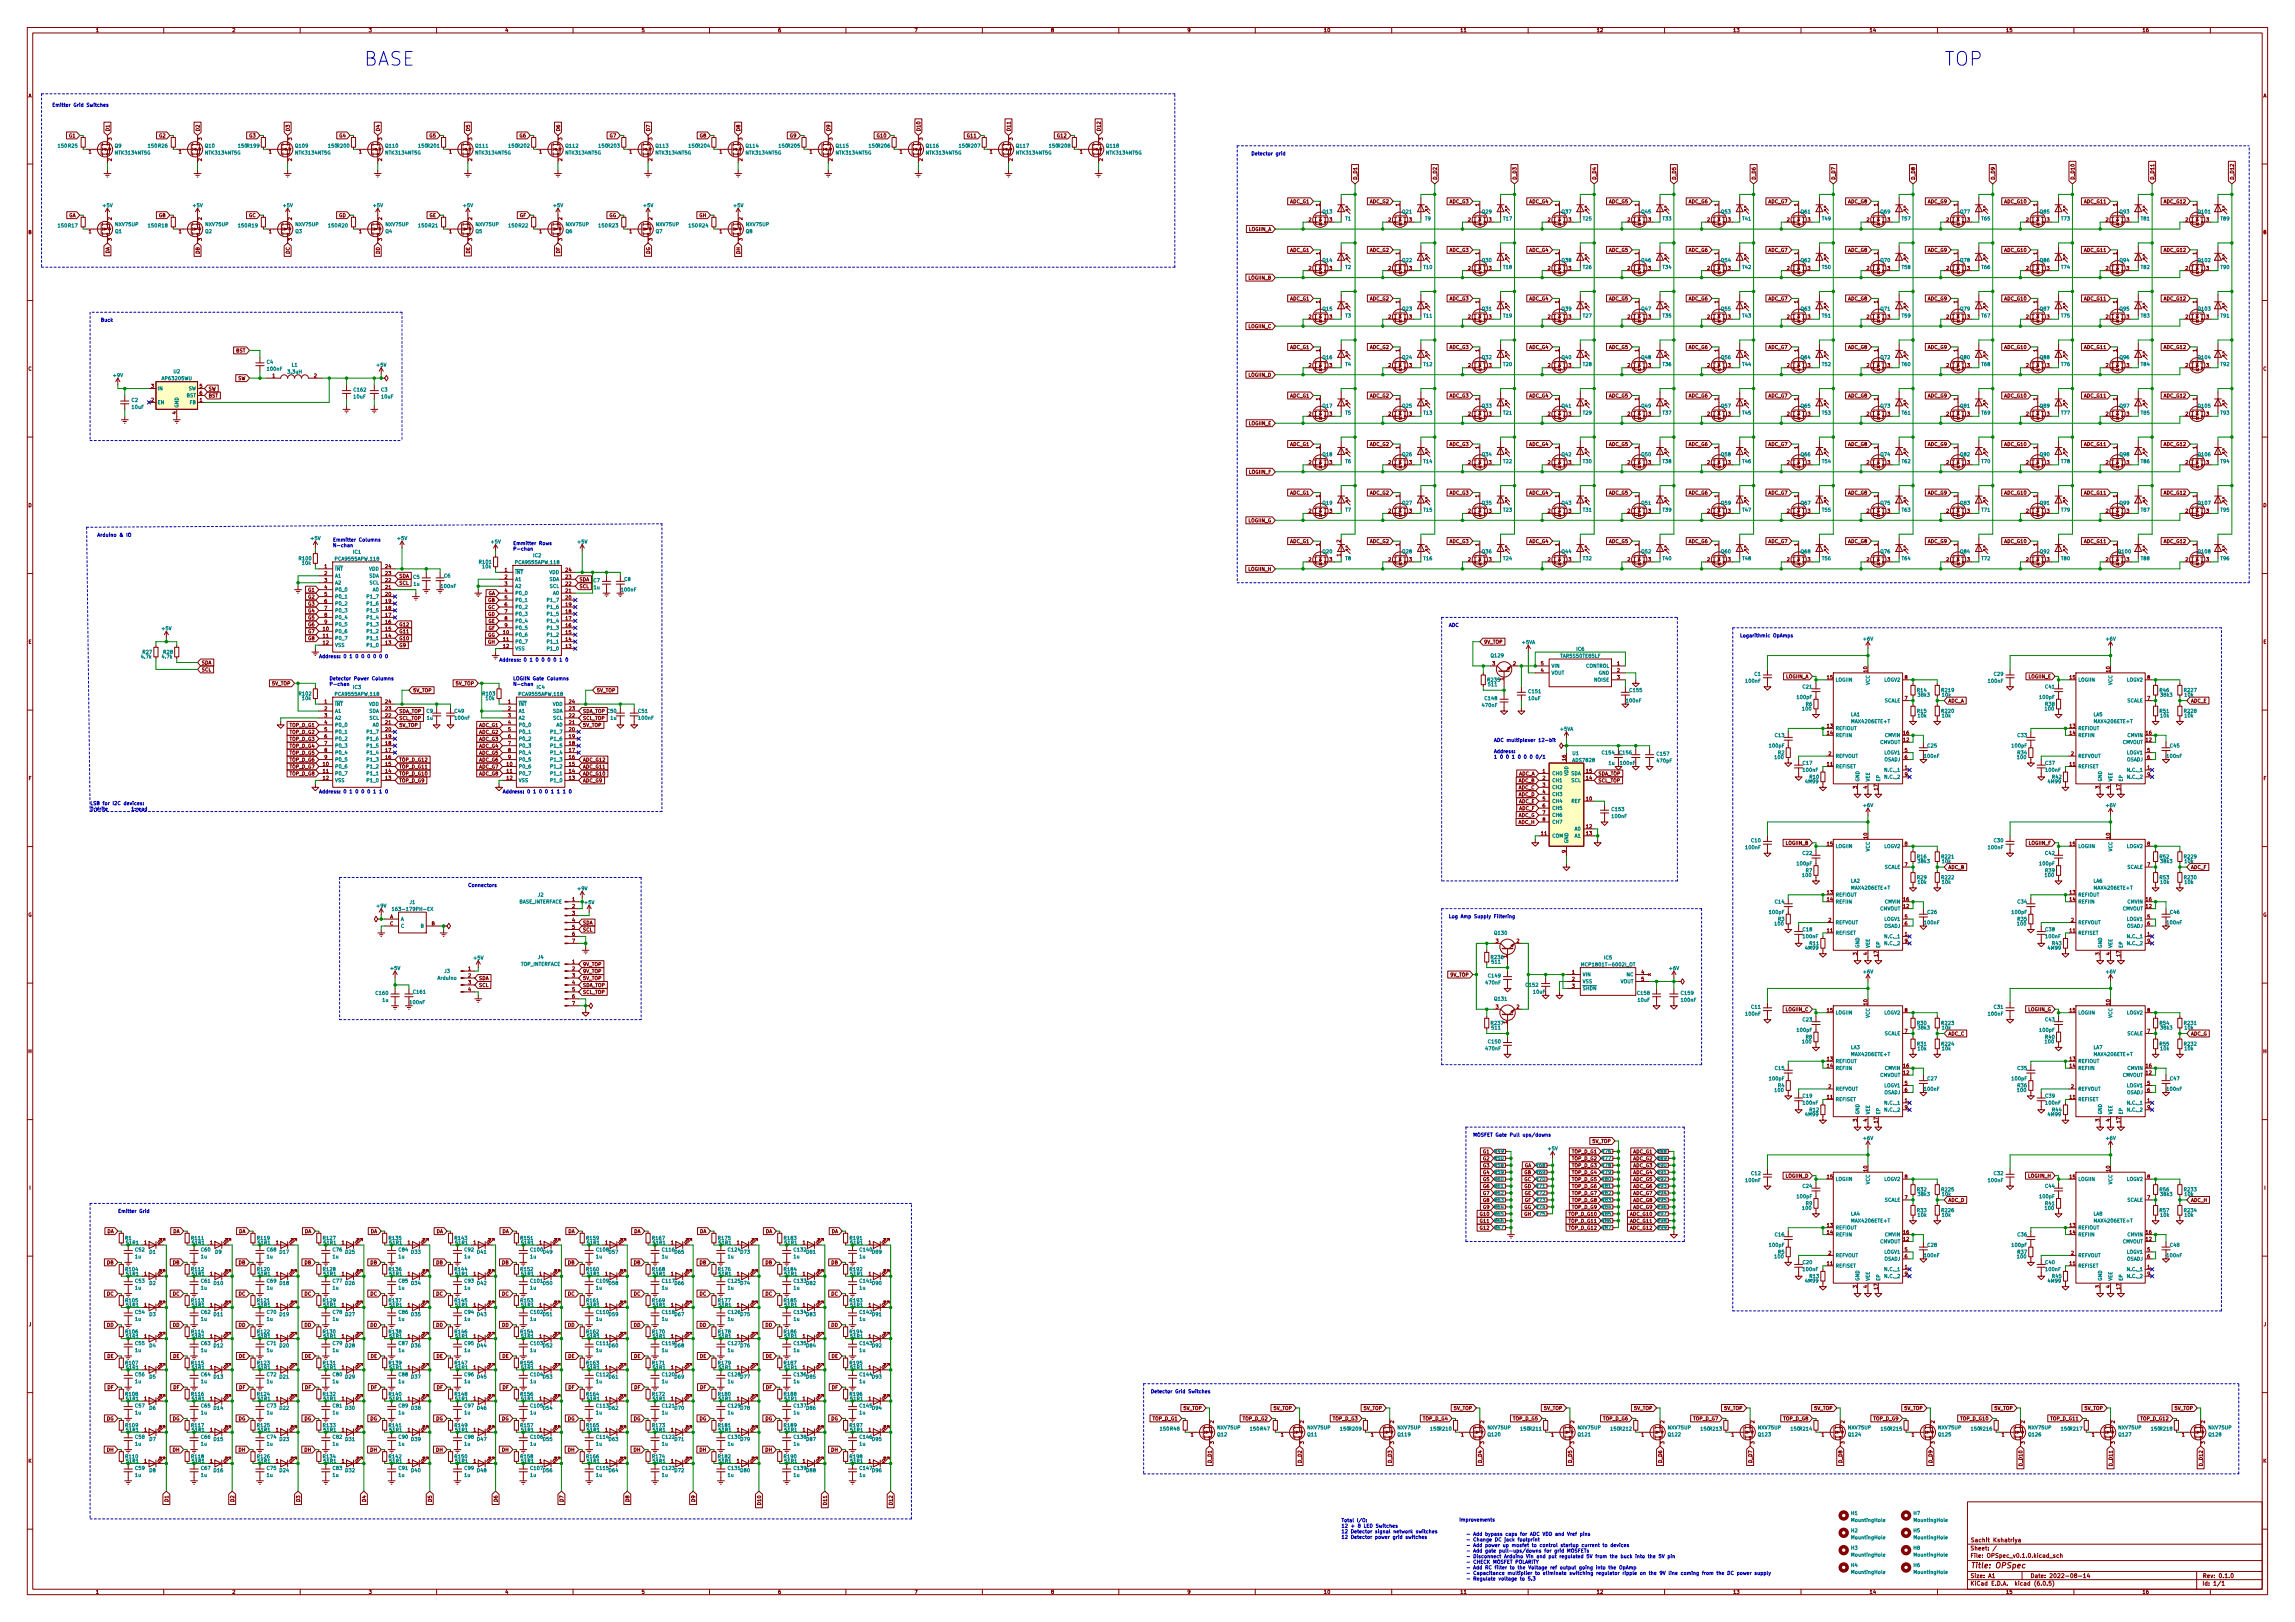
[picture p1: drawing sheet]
<svg xmlns="http://www.w3.org/2000/svg" width="841mm" height="594mm" viewBox="0 0 841 594" stroke-linecap="round" stroke-linejoin="round" font-family="sans-serif">
<defs><g id="words">
<g font-size="7" fill="#0000c2">
<text x="133.3" y="24.1">BASE</text>
<text x="712.5" y="24.1">TOP</text>
</g>
<text font-size="2.8" fill="#840000" x="722" y="574.4">Title: OPSpec</text>
<g font-size="2.1" fill="#840000">
<text x="722" y="567.8">Sheet: /</text>
<text x="722" y="564.8">Sachit Kshatriya</text>
<text x="722" y="570.5">File: OPSpec_v0.1.0.kicad_sch</text>
<text x="722" y="580.7">KiCad E.D.A. kicad (6.0.5)</text>
<text x="722" y="577.9">Size: A1</text>
<text x="744" y="577.9">Date: 2022-08-14</text>
<text x="807" y="577.9">Rev: 0.1.0</text>
<text x="807" y="580.7">Id: 1/1</text>
</g>
<g font-size="1.8" fill="#840000">
<text x="35" y="11.7">1</text>
<text x="85" y="11.7">2</text>
<text x="135" y="11.7">3</text>
<text x="185" y="11.7">4</text>
<text x="235" y="11.7">5</text>
<text x="285" y="11.7">6</text>
<text x="335" y="11.7">7</text>
<text x="385" y="11.7">8</text>
<text x="435" y="11.7">9</text>
<text x="485" y="11.7">10</text>
<text x="535" y="11.7">11</text>
<text x="585" y="11.7">12</text>
<text x="635" y="11.7">13</text>
<text x="685" y="11.7">14</text>
<text x="735" y="11.7">15</text>
<text x="785" y="11.7">16</text>
<text x="10.3" y="35.7">A</text>
<text x="829.3" y="35.7">A</text>
<text x="25.4" y="50.3">G1</text>
<text x="40.1" y="48.2" transform="rotate(-90 40.1 48.2)">D1</text>
<text x="40.9" y="51.4" transform="rotate(-90 40.9 51.4)">3</text>
<text x="58.4" y="50.3">G2</text>
<text x="73.1" y="48.2" transform="rotate(-90 73.1 48.2)">D2</text>
<text x="73.9" y="51.4" transform="rotate(-90 73.9 51.4)">3</text>
<text x="91.5" y="50.3">G3</text>
<text x="106.1" y="48.2" transform="rotate(-90 106.1 48.2)">D3</text>
<text x="106.9" y="51.4" transform="rotate(-90 106.9 51.4)">3</text>
<text x="124.5" y="50.3">G4</text>
<text x="139.2" y="48.2" transform="rotate(-90 139.2 48.2)">D4</text>
<text x="140" y="51.4" transform="rotate(-90 140 51.4)">3</text>
<text x="157.5" y="50.3">G5</text>
<text x="172.2" y="48.2" transform="rotate(-90 172.2 48.2)">D5</text>
<text x="173" y="51.4" transform="rotate(-90 173 51.4)">3</text>
<text x="190.5" y="50.3">G6</text>
<text x="205.2" y="48.2" transform="rotate(-90 205.2 48.2)">D6</text>
<text x="206" y="51.4" transform="rotate(-90 206 51.4)">3</text>
<text x="223.5" y="50.3">G7</text>
<text x="238.2" y="48.2" transform="rotate(-90 238.2 48.2)">D7</text>
<text x="239" y="51.4" transform="rotate(-90 239 51.4)">3</text>
<text x="256.6" y="50.3">G8</text>
<text x="271.2" y="48.2" transform="rotate(-90 271.2 48.2)">D8</text>
<text x="272" y="51.4" transform="rotate(-90 272 51.4)">3</text>
<text x="289.6" y="50.3">G9</text>
<text x="304.3" y="48.2" transform="rotate(-90 304.3 48.2)">D9</text>
<text x="305.1" y="51.4" transform="rotate(-90 305.1 51.4)">3</text>
<text x="321.6" y="50.3">G10</text>
<text x="337.3" y="48.2" transform="rotate(-90 337.3 48.2)">D10</text>
<text x="338.1" y="51.4" transform="rotate(-90 338.1 51.4)">3</text>
<text x="354.6" y="50.3">G11</text>
<text x="370.3" y="48.2" transform="rotate(-90 370.3 48.2)">D11</text>
<text x="371.1" y="51.4" transform="rotate(-90 371.1 51.4)">3</text>
<text x="387.7" y="50.3">G12</text>
<text x="403.3" y="48.2" transform="rotate(-90 403.3 48.2)">D12</text>
<text x="404.1" y="51.4" transform="rotate(-90 404.1 51.4)">3</text>
<text x="32.5" y="56.2">1</text>
<text x="40.9" y="59" transform="rotate(-90 40.9 59)">2</text>
<text x="65.5" y="56.2">1</text>
<text x="73.9" y="59" transform="rotate(-90 73.9 59)">2</text>
<text x="98.6" y="56.2">1</text>
<text x="106.9" y="59" transform="rotate(-90 106.9 59)">2</text>
<text x="131.6" y="56.2">1</text>
<text x="140" y="59" transform="rotate(-90 140 59)">2</text>
<text x="164.6" y="56.2">1</text>
<text x="173" y="59" transform="rotate(-90 173 59)">2</text>
<text x="197.6" y="56.2">1</text>
<text x="206" y="59" transform="rotate(-90 206 59)">2</text>
<text x="230.6" y="56.2">1</text>
<text x="239" y="59" transform="rotate(-90 239 59)">2</text>
<text x="263.7" y="56.2">1</text>
<text x="272" y="59" transform="rotate(-90 272 59)">2</text>
<text x="296.7" y="56.2">1</text>
<text x="305.1" y="59" transform="rotate(-90 305.1 59)">2</text>
<text x="329.7" y="56.2">1</text>
<text x="338.1" y="59" transform="rotate(-90 338.1 59)">2</text>
<text x="362.7" y="56.2">1</text>
<text x="371.1" y="59" transform="rotate(-90 371.1 59)">2</text>
<text x="395.7" y="56.2">1</text>
<text x="404.1" y="59" transform="rotate(-90 404.1 59)">2</text>
<text x="497.3" y="66" transform="rotate(-90 497.3 66)">D_D1</text>
<text x="526.5" y="66" transform="rotate(-90 526.5 66)">D_D2</text>
<text x="555.7" y="66" transform="rotate(-90 555.7 66)">D_D3</text>
<text x="584.9" y="66" transform="rotate(-90 584.9 66)">D_D4</text>
<text x="614.1" y="66" transform="rotate(-90 614.1 66)">D_D5</text>
<text x="643.3" y="66" transform="rotate(-90 643.3 66)">D_D6</text>
<text x="672.6" y="66" transform="rotate(-90 672.6 66)">D_D7</text>
<text x="701.8" y="66" transform="rotate(-90 701.8 66)">D_D8</text>
<text x="731" y="66" transform="rotate(-90 731 66)">D_D9</text>
<text x="760.2" y="66" transform="rotate(-90 760.2 66)">D_D10</text>
<text x="789.4" y="66" transform="rotate(-90 789.4 66)">D_D11</text>
<text x="818.6" y="66" transform="rotate(-90 818.6 66)">D_D12</text>
<text x="472.7" y="74.5">ADC_G1</text>
<text x="483.6" y="75.5" transform="rotate(-90 483.6 75.5)">1</text>
<text x="501.9" y="74.5">ADC_G2</text>
<text x="512.8" y="75.5" transform="rotate(-90 512.8 75.5)">1</text>
<text x="531.1" y="74.5">ADC_G3</text>
<text x="542" y="75.5" transform="rotate(-90 542 75.5)">1</text>
<text x="560.4" y="74.5">ADC_G4</text>
<text x="571.2" y="75.5" transform="rotate(-90 571.2 75.5)">1</text>
<text x="589.6" y="74.5">ADC_G5</text>
<text x="600.5" y="75.5" transform="rotate(-90 600.5 75.5)">1</text>
<text x="618.8" y="74.5">ADC_G6</text>
<text x="629.7" y="75.5" transform="rotate(-90 629.7 75.5)">1</text>
<text x="648" y="74.5">ADC_G7</text>
<text x="658.9" y="75.5" transform="rotate(-90 658.9 75.5)">1</text>
<text x="677.2" y="74.5">ADC_G8</text>
<text x="688.1" y="75.5" transform="rotate(-90 688.1 75.5)">1</text>
<text x="706.4" y="74.5">ADC_G9</text>
<text x="717.3" y="75.5" transform="rotate(-90 717.3 75.5)">1</text>
<text x="734.6" y="74.5">ADC_G10</text>
<text x="746.5" y="75.5" transform="rotate(-90 746.5 75.5)">1</text>
<text x="763.8" y="74.5">ADC_G11</text>
<text x="775.7" y="75.5" transform="rotate(-90 775.7 75.5)">1</text>
<text x="793.1" y="74.5">ADC_G12</text>
<text x="804.9" y="75.5" transform="rotate(-90 804.9 75.5)">1</text>
<text x="25.1" y="79.5">GA</text>
<text x="40.9" y="80.6" transform="rotate(-90 40.9 80.6)">2</text>
<text x="58.1" y="79.5">GB</text>
<text x="73.9" y="80.6" transform="rotate(-90 73.9 80.6)">2</text>
<text x="91.2" y="79.5">GC</text>
<text x="106.9" y="80.6" transform="rotate(-90 106.9 80.6)">2</text>
<text x="124.2" y="79.5">GD</text>
<text x="140" y="80.6" transform="rotate(-90 140 80.6)">2</text>
<text x="157.3" y="79.5">GE</text>
<text x="173" y="80.6" transform="rotate(-90 173 80.6)">2</text>
<text x="190.4" y="79.5">GF</text>
<text x="206" y="80.6" transform="rotate(-90 206 80.6)">2</text>
<text x="223.1" y="79.5">GG</text>
<text x="239" y="80.6" transform="rotate(-90 239 80.6)">2</text>
<text x="256.3" y="79.5">GH</text>
<text x="272" y="80.6" transform="rotate(-90 272 80.6)">2</text>
<text x="479.6" y="81.1">2</text>
<text x="487.2" y="81.1">3</text>
<text x="508.8" y="81.1">2</text>
<text x="516.4" y="81.1">3</text>
<text x="538" y="81.1">2</text>
<text x="545.6" y="81.1">3</text>
<text x="567.2" y="81.1">2</text>
<text x="574.8" y="81.1">3</text>
<text x="596.4" y="81.1">2</text>
<text x="604" y="81.1">3</text>
<text x="625.6" y="81.1">2</text>
<text x="633.2" y="81.1">3</text>
<text x="654.8" y="81.1">2</text>
<text x="662.4" y="81.1">3</text>
<text x="684" y="81.1">2</text>
<text x="691.7" y="81.1">3</text>
<text x="713.2" y="81.1">2</text>
<text x="720.9" y="81.1">3</text>
<text x="742.5" y="81.1">2</text>
<text x="750.1" y="81.1">3</text>
<text x="771.7" y="81.1">2</text>
<text x="779.3" y="81.1">3</text>
<text x="800.9" y="81.1">2</text>
<text x="808.5" y="81.1">3</text>
<text x="10.3" y="85.7">B</text>
<text x="32.5" y="85.4">1</text>
<text x="40.9" y="88.2" transform="rotate(-90 40.9 88.2)">3</text>
<text x="65.5" y="85.4">1</text>
<text x="73.9" y="88.2" transform="rotate(-90 73.9 88.2)">3</text>
<text x="98.6" y="85.4">1</text>
<text x="106.9" y="88.2" transform="rotate(-90 106.9 88.2)">3</text>
<text x="131.6" y="85.4">1</text>
<text x="140" y="88.2" transform="rotate(-90 140 88.2)">3</text>
<text x="164.6" y="85.4">1</text>
<text x="173" y="88.2" transform="rotate(-90 173 88.2)">3</text>
<text x="197.6" y="85.4">1</text>
<text x="206" y="88.2" transform="rotate(-90 206 88.2)">3</text>
<text x="230.6" y="85.4">1</text>
<text x="239" y="88.2" transform="rotate(-90 239 88.2)">3</text>
<text x="263.7" y="85.4">1</text>
<text x="272" y="88.2" transform="rotate(-90 272 88.2)">3</text>
<text x="457.6" y="84.6">LOGIIN_A</text>
<text x="829.3" y="85.7">B</text>
<text x="40.1" y="93" transform="rotate(-90 40.1 93)">DA</text>
<text x="73.1" y="93" transform="rotate(-90 73.1 93)">DB</text>
<text x="106.1" y="93" transform="rotate(-90 106.1 93)">DC</text>
<text x="139.2" y="93" transform="rotate(-90 139.2 93)">DD</text>
<text x="172.2" y="92.9" transform="rotate(-90 172.2 92.9)">DE</text>
<text x="205.2" y="92.8" transform="rotate(-90 205.2 92.8)">DF</text>
<text x="238.2" y="93.1" transform="rotate(-90 238.2 93.1)">DG</text>
<text x="271.2" y="93" transform="rotate(-90 271.2 93)">DH</text>
<text x="472.7" y="92.2">ADC_G1</text>
<text x="483.6" y="93.3" transform="rotate(-90 483.6 93.3)">1</text>
<text x="501.9" y="92.2">ADC_G2</text>
<text x="512.8" y="93.3" transform="rotate(-90 512.8 93.3)">1</text>
<text x="531.1" y="92.2">ADC_G3</text>
<text x="542" y="93.3" transform="rotate(-90 542 93.3)">1</text>
<text x="560.4" y="92.2">ADC_G4</text>
<text x="571.2" y="93.3" transform="rotate(-90 571.2 93.3)">1</text>
<text x="589.6" y="92.2">ADC_G5</text>
<text x="600.5" y="93.3" transform="rotate(-90 600.5 93.3)">1</text>
<text x="618.8" y="92.2">ADC_G6</text>
<text x="629.7" y="93.3" transform="rotate(-90 629.7 93.3)">1</text>
<text x="648" y="92.2">ADC_G7</text>
<text x="658.9" y="93.3" transform="rotate(-90 658.9 93.3)">1</text>
<text x="677.2" y="92.2">ADC_G8</text>
<text x="688.1" y="93.3" transform="rotate(-90 688.1 93.3)">1</text>
<text x="706.4" y="92.2">ADC_G9</text>
<text x="717.3" y="93.3" transform="rotate(-90 717.3 93.3)">1</text>
<text x="734.6" y="92.2">ADC_G10</text>
<text x="746.5" y="93.3" transform="rotate(-90 746.5 93.3)">1</text>
<text x="763.8" y="92.2">ADC_G11</text>
<text x="775.7" y="93.3" transform="rotate(-90 775.7 93.3)">1</text>
<text x="793.1" y="92.2">ADC_G12</text>
<text x="804.9" y="93.3" transform="rotate(-90 804.9 93.3)">1</text>
<text x="479.6" y="98.9">2</text>
<text x="487.2" y="98.9">3</text>
<text x="508.8" y="98.9">2</text>
<text x="516.4" y="98.9">3</text>
<text x="538" y="98.9">2</text>
<text x="545.6" y="98.9">3</text>
<text x="567.2" y="98.9">2</text>
<text x="574.8" y="98.9">3</text>
<text x="596.4" y="98.9">2</text>
<text x="604" y="98.9">3</text>
<text x="625.6" y="98.9">2</text>
<text x="633.2" y="98.9">3</text>
<text x="654.8" y="98.9">2</text>
<text x="662.4" y="98.9">3</text>
<text x="684" y="98.9">2</text>
<text x="691.7" y="98.9">3</text>
<text x="713.2" y="98.9">2</text>
<text x="720.9" y="98.9">3</text>
<text x="742.5" y="98.9">2</text>
<text x="750.1" y="98.9">3</text>
<text x="771.7" y="98.9">2</text>
<text x="779.3" y="98.9">3</text>
<text x="800.9" y="98.9">2</text>
<text x="808.5" y="98.9">3</text>
<text x="457.6" y="102.4">LOGIIN_B</text>
<text x="472.7" y="110">ADC_G1</text>
<text x="483.6" y="111.1" transform="rotate(-90 483.6 111.1)">1</text>
<text x="501.9" y="110">ADC_G2</text>
<text x="512.8" y="111.1" transform="rotate(-90 512.8 111.1)">1</text>
<text x="531.1" y="110">ADC_G3</text>
<text x="542" y="111.1" transform="rotate(-90 542 111.1)">1</text>
<text x="560.4" y="110">ADC_G4</text>
<text x="571.2" y="111.1" transform="rotate(-90 571.2 111.1)">1</text>
<text x="589.6" y="110">ADC_G5</text>
<text x="600.5" y="111.1" transform="rotate(-90 600.5 111.1)">1</text>
<text x="618.8" y="110">ADC_G6</text>
<text x="629.7" y="111.1" transform="rotate(-90 629.7 111.1)">1</text>
<text x="648" y="110">ADC_G7</text>
<text x="658.9" y="111.1" transform="rotate(-90 658.9 111.1)">1</text>
<text x="677.2" y="110">ADC_G8</text>
<text x="688.1" y="111.1" transform="rotate(-90 688.1 111.1)">1</text>
<text x="706.4" y="110">ADC_G9</text>
<text x="717.3" y="111.1" transform="rotate(-90 717.3 111.1)">1</text>
<text x="734.6" y="110">ADC_G10</text>
<text x="746.5" y="111.1" transform="rotate(-90 746.5 111.1)">1</text>
<text x="763.8" y="110">ADC_G11</text>
<text x="775.7" y="111.1" transform="rotate(-90 775.7 111.1)">1</text>
<text x="793.1" y="110">ADC_G12</text>
<text x="804.9" y="111.1" transform="rotate(-90 804.9 111.1)">1</text>
<text x="479.6" y="116.7">2</text>
<text x="487.2" y="116.7">3</text>
<text x="508.8" y="116.7">2</text>
<text x="516.4" y="116.7">3</text>
<text x="538" y="116.7">2</text>
<text x="545.6" y="116.7">3</text>
<text x="567.2" y="116.7">2</text>
<text x="574.8" y="116.7">3</text>
<text x="596.4" y="116.7">2</text>
<text x="604" y="116.7">3</text>
<text x="625.6" y="116.7">2</text>
<text x="633.2" y="116.7">3</text>
<text x="654.8" y="116.7">2</text>
<text x="662.4" y="116.7">3</text>
<text x="684" y="116.7">2</text>
<text x="691.7" y="116.7">3</text>
<text x="713.2" y="116.7">2</text>
<text x="720.9" y="116.7">3</text>
<text x="742.5" y="116.7">2</text>
<text x="750.1" y="116.7">3</text>
<text x="771.7" y="116.7">2</text>
<text x="779.3" y="116.7">3</text>
<text x="800.9" y="116.7">2</text>
<text x="808.5" y="116.7">3</text>
<text x="457.6" y="120.2">LOGIIN_C</text>
<text x="86.5" y="129.1">BST</text>
<text x="472.7" y="127.8">ADC_G1</text>
<text x="483.6" y="128.8" transform="rotate(-90 483.6 128.8)">1</text>
<text x="501.9" y="127.8">ADC_G2</text>
<text x="512.8" y="128.8" transform="rotate(-90 512.8 128.8)">1</text>
<text x="531.1" y="127.8">ADC_G3</text>
<text x="542" y="128.8" transform="rotate(-90 542 128.8)">1</text>
<text x="560.4" y="127.8">ADC_G4</text>
<text x="571.2" y="128.8" transform="rotate(-90 571.2 128.8)">1</text>
<text x="589.6" y="127.8">ADC_G5</text>
<text x="600.5" y="128.8" transform="rotate(-90 600.5 128.8)">1</text>
<text x="618.8" y="127.8">ADC_G6</text>
<text x="629.7" y="128.8" transform="rotate(-90 629.7 128.8)">1</text>
<text x="648" y="127.8">ADC_G7</text>
<text x="658.9" y="128.8" transform="rotate(-90 658.9 128.8)">1</text>
<text x="677.2" y="127.8">ADC_G8</text>
<text x="688.1" y="128.8" transform="rotate(-90 688.1 128.8)">1</text>
<text x="706.4" y="127.8">ADC_G9</text>
<text x="717.3" y="128.8" transform="rotate(-90 717.3 128.8)">1</text>
<text x="734.6" y="127.8">ADC_G10</text>
<text x="746.5" y="128.8" transform="rotate(-90 746.5 128.8)">1</text>
<text x="763.8" y="127.8">ADC_G11</text>
<text x="775.7" y="128.8" transform="rotate(-90 775.7 128.8)">1</text>
<text x="793.1" y="127.8">ADC_G12</text>
<text x="804.9" y="128.8" transform="rotate(-90 804.9 128.8)">1</text>
<text x="10.3" y="135.7">C</text>
<text x="457.6" y="138">LOGIIN_D</text>
<text x="479.6" y="134.4">2</text>
<text x="487.2" y="134.4">3</text>
<text x="508.8" y="134.4">2</text>
<text x="516.4" y="134.4">3</text>
<text x="538" y="134.4">2</text>
<text x="545.6" y="134.4">3</text>
<text x="567.2" y="134.4">2</text>
<text x="574.8" y="134.4">3</text>
<text x="596.4" y="134.4">2</text>
<text x="604" y="134.4">3</text>
<text x="625.6" y="134.4">2</text>
<text x="633.2" y="134.4">3</text>
<text x="654.8" y="134.4">2</text>
<text x="662.4" y="134.4">3</text>
<text x="684" y="134.4">2</text>
<text x="691.7" y="134.4">3</text>
<text x="713.2" y="134.4">2</text>
<text x="720.9" y="134.4">3</text>
<text x="742.5" y="134.4">2</text>
<text x="750.1" y="134.4">3</text>
<text x="771.7" y="134.4">2</text>
<text x="779.3" y="134.4">3</text>
<text x="800.9" y="134.4">2</text>
<text x="808.5" y="134.4">3</text>
<text x="829.3" y="135.7">C</text>
<text x="55.4" y="142.1">3</text>
<text x="73.2" y="142.1">5</text>
<text x="76.4" y="143">SW</text>
<text x="87.2" y="139.2">SW</text>
<text x="99.8" y="138.2">1</text>
<text x="115.1" y="138.2">2</text>
<text x="55.4" y="147.1">2</text>
<text x="73.2" y="147.1">1</text>
<text x="73.2" y="144.6">6</text>
<text x="76.4" y="145.6">BST</text>
<text x="472.7" y="145.6">ADC_G1</text>
<text x="483.6" y="146.6" transform="rotate(-90 483.6 146.6)">1</text>
<text x="501.9" y="145.6">ADC_G2</text>
<text x="512.8" y="146.6" transform="rotate(-90 512.8 146.6)">1</text>
<text x="531.1" y="145.6">ADC_G3</text>
<text x="542" y="146.6" transform="rotate(-90 542 146.6)">1</text>
<text x="560.4" y="145.6">ADC_G4</text>
<text x="571.2" y="146.6" transform="rotate(-90 571.2 146.6)">1</text>
<text x="589.6" y="145.6">ADC_G5</text>
<text x="600.5" y="146.6" transform="rotate(-90 600.5 146.6)">1</text>
<text x="618.8" y="145.6">ADC_G6</text>
<text x="629.7" y="146.6" transform="rotate(-90 629.7 146.6)">1</text>
<text x="648" y="145.6">ADC_G7</text>
<text x="658.9" y="146.6" transform="rotate(-90 658.9 146.6)">1</text>
<text x="677.2" y="145.6">ADC_G8</text>
<text x="688.1" y="146.6" transform="rotate(-90 688.1 146.6)">1</text>
<text x="706.4" y="145.6">ADC_G9</text>
<text x="717.3" y="146.6" transform="rotate(-90 717.3 146.6)">1</text>
<text x="734.6" y="145.6">ADC_G10</text>
<text x="746.5" y="146.6" transform="rotate(-90 746.5 146.6)">1</text>
<text x="763.8" y="145.6">ADC_G11</text>
<text x="775.7" y="146.6" transform="rotate(-90 775.7 146.6)">1</text>
<text x="793.1" y="145.6">ADC_G12</text>
<text x="804.9" y="146.6" transform="rotate(-90 804.9 146.6)">1</text>
<text x="64.5" y="151.7" transform="rotate(-90 64.5 151.7)">4</text>
<text x="457.7" y="155.7">LOGIIN_E</text>
<text x="479.6" y="152.2">2</text>
<text x="487.2" y="152.2">3</text>
<text x="508.8" y="152.2">2</text>
<text x="516.4" y="152.2">3</text>
<text x="538" y="152.2">2</text>
<text x="545.6" y="152.2">3</text>
<text x="567.2" y="152.2">2</text>
<text x="574.8" y="152.2">3</text>
<text x="596.4" y="152.2">2</text>
<text x="604" y="152.2">3</text>
<text x="625.6" y="152.2">2</text>
<text x="633.2" y="152.2">3</text>
<text x="654.8" y="152.2">2</text>
<text x="662.4" y="152.2">3</text>
<text x="684" y="152.2">2</text>
<text x="691.7" y="152.2">3</text>
<text x="713.2" y="152.2">2</text>
<text x="720.9" y="152.2">3</text>
<text x="742.5" y="152.2">2</text>
<text x="750.1" y="152.2">3</text>
<text x="771.7" y="152.2">2</text>
<text x="779.3" y="152.2">3</text>
<text x="800.9" y="152.2">2</text>
<text x="808.5" y="152.2">3</text>
<text x="472.7" y="163.4">ADC_G1</text>
<text x="483.6" y="164.4" transform="rotate(-90 483.6 164.4)">1</text>
<text x="501.9" y="163.4">ADC_G2</text>
<text x="512.8" y="164.4" transform="rotate(-90 512.8 164.4)">1</text>
<text x="531.1" y="163.4">ADC_G3</text>
<text x="542" y="164.4" transform="rotate(-90 542 164.4)">1</text>
<text x="560.4" y="163.4">ADC_G4</text>
<text x="571.2" y="164.4" transform="rotate(-90 571.2 164.4)">1</text>
<text x="589.6" y="163.4">ADC_G5</text>
<text x="600.5" y="164.4" transform="rotate(-90 600.5 164.4)">1</text>
<text x="618.8" y="163.4">ADC_G6</text>
<text x="629.7" y="164.4" transform="rotate(-90 629.7 164.4)">1</text>
<text x="648" y="163.4">ADC_G7</text>
<text x="658.9" y="164.4" transform="rotate(-90 658.9 164.4)">1</text>
<text x="677.2" y="163.4">ADC_G8</text>
<text x="688.1" y="164.4" transform="rotate(-90 688.1 164.4)">1</text>
<text x="706.4" y="163.4">ADC_G9</text>
<text x="717.3" y="164.4" transform="rotate(-90 717.3 164.4)">1</text>
<text x="734.6" y="163.4">ADC_G10</text>
<text x="746.5" y="164.4" transform="rotate(-90 746.5 164.4)">1</text>
<text x="763.8" y="163.4">ADC_G11</text>
<text x="775.7" y="164.4" transform="rotate(-90 775.7 164.4)">1</text>
<text x="793.1" y="163.4">ADC_G12</text>
<text x="804.9" y="164.4" transform="rotate(-90 804.9 164.4)">1</text>
<text x="457.8" y="173.5">LOGIIN_F</text>
<text x="479.6" y="170">2</text>
<text x="487.2" y="170">3</text>
<text x="508.8" y="170">2</text>
<text x="516.4" y="170">3</text>
<text x="538" y="170">2</text>
<text x="545.6" y="170">3</text>
<text x="567.2" y="170">2</text>
<text x="574.8" y="170">3</text>
<text x="596.4" y="170">2</text>
<text x="604" y="170">3</text>
<text x="625.6" y="170">2</text>
<text x="633.2" y="170">3</text>
<text x="654.8" y="170">2</text>
<text x="662.4" y="170">3</text>
<text x="684" y="170">2</text>
<text x="691.7" y="170">3</text>
<text x="713.2" y="170">2</text>
<text x="720.9" y="170">3</text>
<text x="742.5" y="170">2</text>
<text x="750.1" y="170">3</text>
<text x="771.7" y="170">2</text>
<text x="779.3" y="170">3</text>
<text x="800.9" y="170">2</text>
<text x="808.5" y="170">3</text>
<text x="10.3" y="185.7">D</text>
<text x="472.7" y="181.1">ADC_G1</text>
<text x="483.6" y="182.2" transform="rotate(-90 483.6 182.2)">1</text>
<text x="501.9" y="181.1">ADC_G2</text>
<text x="512.8" y="182.2" transform="rotate(-90 512.8 182.2)">1</text>
<text x="531.1" y="181.1">ADC_G3</text>
<text x="542" y="182.2" transform="rotate(-90 542 182.2)">1</text>
<text x="560.4" y="181.1">ADC_G4</text>
<text x="571.2" y="182.2" transform="rotate(-90 571.2 182.2)">1</text>
<text x="589.6" y="181.1">ADC_G5</text>
<text x="600.5" y="182.2" transform="rotate(-90 600.5 182.2)">1</text>
<text x="618.8" y="181.1">ADC_G6</text>
<text x="629.7" y="182.2" transform="rotate(-90 629.7 182.2)">1</text>
<text x="648" y="181.1">ADC_G7</text>
<text x="658.9" y="182.2" transform="rotate(-90 658.9 182.2)">1</text>
<text x="677.2" y="181.1">ADC_G8</text>
<text x="688.1" y="182.2" transform="rotate(-90 688.1 182.2)">1</text>
<text x="706.4" y="181.1">ADC_G9</text>
<text x="717.3" y="182.2" transform="rotate(-90 717.3 182.2)">1</text>
<text x="734.6" y="181.1">ADC_G10</text>
<text x="746.5" y="182.2" transform="rotate(-90 746.5 182.2)">1</text>
<text x="763.8" y="181.1">ADC_G11</text>
<text x="775.7" y="182.2" transform="rotate(-90 775.7 182.2)">1</text>
<text x="793.1" y="181.1">ADC_G12</text>
<text x="804.9" y="182.2" transform="rotate(-90 804.9 182.2)">1</text>
<text x="829.3" y="185.7">D</text>
<text x="457.5" y="191.3">LOGIIN_G</text>
<text x="479.6" y="187.8">2</text>
<text x="487.2" y="187.8">3</text>
<text x="508.8" y="187.8">2</text>
<text x="516.4" y="187.8">3</text>
<text x="538" y="187.8">2</text>
<text x="545.6" y="187.8">3</text>
<text x="567.2" y="187.8">2</text>
<text x="574.8" y="187.8">3</text>
<text x="596.4" y="187.8">2</text>
<text x="604" y="187.8">3</text>
<text x="625.6" y="187.8">2</text>
<text x="633.2" y="187.8">3</text>
<text x="654.8" y="187.8">2</text>
<text x="662.4" y="187.8">3</text>
<text x="684" y="187.8">2</text>
<text x="691.7" y="187.8">3</text>
<text x="713.2" y="187.8">2</text>
<text x="720.9" y="187.8">3</text>
<text x="742.5" y="187.8">2</text>
<text x="750.1" y="187.8">3</text>
<text x="771.7" y="187.8">2</text>
<text x="779.3" y="187.8">3</text>
<text x="800.9" y="187.8">2</text>
<text x="808.5" y="187.8">3</text>
<text x="472.7" y="198.9">ADC_G1</text>
<text x="483.6" y="200" transform="rotate(-90 483.6 200)">1</text>
<text x="491.2" y="203.8" transform="rotate(-90 491.2 203.8)">1</text>
<text x="491.2" y="198.7" transform="rotate(-90 491.2 198.7)">2</text>
<text x="501.9" y="198.9">ADC_G2</text>
<text x="512.8" y="200" transform="rotate(-90 512.8 200)">1</text>
<text x="531.1" y="198.9">ADC_G3</text>
<text x="542" y="200" transform="rotate(-90 542 200)">1</text>
<text x="560.4" y="198.9">ADC_G4</text>
<text x="571.2" y="200" transform="rotate(-90 571.2 200)">1</text>
<text x="589.6" y="198.9">ADC_G5</text>
<text x="600.5" y="200" transform="rotate(-90 600.5 200)">1</text>
<text x="618.8" y="198.9">ADC_G6</text>
<text x="629.7" y="200" transform="rotate(-90 629.7 200)">1</text>
<text x="648" y="198.9">ADC_G7</text>
<text x="658.9" y="200" transform="rotate(-90 658.9 200)">1</text>
<text x="677.2" y="198.9">ADC_G8</text>
<text x="688.1" y="200" transform="rotate(-90 688.1 200)">1</text>
<text x="706.4" y="198.9">ADC_G9</text>
<text x="717.3" y="200" transform="rotate(-90 717.3 200)">1</text>
<text x="734.6" y="198.9">ADC_G10</text>
<text x="746.5" y="200" transform="rotate(-90 746.5 200)">1</text>
<text x="763.8" y="198.9">ADC_G11</text>
<text x="775.7" y="200" transform="rotate(-90 775.7 200)">1</text>
<text x="793.1" y="198.9">ADC_G12</text>
<text x="804.9" y="200" transform="rotate(-90 804.9 200)">1</text>
<text x="118.9" y="208.1">1</text>
<text x="141.3" y="208.1">24</text>
<text x="184.9" y="209.4">1</text>
<text x="207.3" y="209.4">24</text>
<text x="457.6" y="209.1">LOGIIN_H</text>
<text x="479.6" y="205.6">2</text>
<text x="487.2" y="205.6">3</text>
<text x="508.8" y="205.6">2</text>
<text x="516.4" y="205.6">3</text>
<text x="538" y="205.6">2</text>
<text x="545.6" y="205.6">3</text>
<text x="567.2" y="205.6">2</text>
<text x="574.8" y="205.6">3</text>
<text x="596.4" y="205.6">2</text>
<text x="604" y="205.6">3</text>
<text x="625.6" y="205.6">2</text>
<text x="633.2" y="205.6">3</text>
<text x="654.8" y="205.6">2</text>
<text x="662.4" y="205.6">3</text>
<text x="684" y="205.6">2</text>
<text x="691.7" y="205.6">3</text>
<text x="713.2" y="205.6">2</text>
<text x="720.9" y="205.6">3</text>
<text x="742.5" y="205.6">2</text>
<text x="750.1" y="205.6">3</text>
<text x="771.7" y="205.6">2</text>
<text x="779.3" y="205.6">3</text>
<text x="800.9" y="205.6">2</text>
<text x="808.5" y="205.6">3</text>
<text x="118.9" y="210.6">2</text>
<text x="118.9" y="213.2">3</text>
<text x="118.9" y="215.7">4</text>
<text x="141.3" y="215.7">21</text>
<text x="141.3" y="213.2">22</text>
<text x="141.3" y="210.6">23</text>
<text x="146.2" y="211.6">SDA</text>
<text x="146.2" y="214.2">SCL</text>
<text x="184.9" y="211.9">2</text>
<text x="184.9" y="214.4">3</text>
<text x="207.3" y="214.4">22</text>
<text x="207.3" y="211.9">23</text>
<text x="212.2" y="215.4">SCL</text>
<text x="212.2" y="212.9">SDA</text>
<text x="113.1" y="216.7">G1</text>
<text x="113.1" y="219.2">G2</text>
<text x="113.1" y="221.8">G3</text>
<text x="118.9" y="218.3">5</text>
<text x="118.9" y="220.8">6</text>
<text x="141.3" y="220.8">19</text>
<text x="141.3" y="218.3">20</text>
<text x="178.8" y="218">GA</text>
<text x="178.8" y="220.5">GB</text>
<text x="184.9" y="217">4</text>
<text x="184.9" y="219.5">5</text>
<text x="207.3" y="219.5">20</text>
<text x="207.3" y="217">21</text>
<text x="113.1" y="226.9">G5</text>
<text x="113.1" y="224.3">G4</text>
<text x="118.9" y="223.3">7</text>
<text x="118.9" y="225.9">8</text>
<text x="141.3" y="225.9">17</text>
<text x="141.3" y="223.3">18</text>
<text x="178.8" y="225.6">GD</text>
<text x="178.8" y="223">GC</text>
<text x="184.9" y="222.1">6</text>
<text x="184.9" y="224.6">7</text>
<text x="184.9" y="227.1">8</text>
<text x="207.3" y="227.1">17</text>
<text x="207.3" y="224.6">18</text>
<text x="207.3" y="222.1">19</text>
<text x="113.1" y="229.4">G6</text>
<text x="113.1" y="231.9">G7</text>
<text x="118.4" y="231">10</text>
<text x="118.4" y="233.5">11</text>
<text x="118.9" y="228.4">9</text>
<text x="141.3" y="233.5">14</text>
<text x="141.3" y="231">15</text>
<text x="141.3" y="228.4">16</text>
<text x="146.2" y="231.9">G11</text>
<text x="146.2" y="229.4">G12</text>
<text x="178.7" y="233.2">GG</text>
<text x="178.9" y="228.1">GE</text>
<text x="179" y="230.7">GF</text>
<text x="184.4" y="232.2">10</text>
<text x="184.9" y="229.7">9</text>
<text x="207.3" y="232.2">15</text>
<text x="207.3" y="229.7">16</text>
<text x="10.4" y="235.7">E</text>
<text x="113.1" y="234.5">G8</text>
<text x="118.4" y="236">12</text>
<text x="141.3" y="236">13</text>
<text x="146.2" y="237">G9</text>
<text x="146.2" y="234.5">G10</text>
<text x="178.8" y="235.7">GH</text>
<text x="184.4" y="234.8">11</text>
<text x="184.4" y="237.3">12</text>
<text x="207.3" y="237.3">13</text>
<text x="207.3" y="234.8">14</text>
<text x="543.7" y="235.7">9V_TOP</text>
<text x="829.4" y="235.7">E</text>
<text x="73.8" y="245.9">SCL</text>
<text x="73.8" y="243.4">SDA</text>
<text x="546.9" y="243.7">3</text>
<text x="554.5" y="243.7">2</text>
<text x="564.7" y="243.7">5</text>
<text x="592.6" y="243.7">1</text>
<text x="99.7" y="251">5V_TOP</text>
<text x="167" y="251">5V_TOP</text>
<text x="550.9" y="249.2" transform="rotate(-90 550.9 249.2)">1</text>
<text x="564.7" y="246.2">4</text>
<text x="592.6" y="246.2">2</text>
<text x="592.6" y="248.7">3</text>
<text x="654.4" y="248.4">LOGIIN_A</text>
<text x="669.6" y="248.7">15</text>
<text x="684.3" y="246.2" transform="rotate(-90 684.3 246.2)">10</text>
<text x="698" y="248.7">8</text>
<text x="743.4" y="248.4">LOGIIN_E</text>
<text x="758.5" y="248.7">15</text>
<text x="773.2" y="246.2" transform="rotate(-90 773.2 246.2)">10</text>
<text x="786.9" y="248.7">8</text>
<text x="118.9" y="257.6">1</text>
<text x="141.3" y="257.6">24</text>
<text x="151.3" y="253.5">5V_TOP</text>
<text x="186.2" y="257.6">1</text>
<text x="208.6" y="257.6">24</text>
<text x="218.6" y="253.5">5V_TOP</text>
<text x="698" y="256.4">7</text>
<text x="713.9" y="257.3">ADC_A</text>
<text x="786.9" y="256.4">7</text>
<text x="802.8" y="257.3">ADC_E</text>
<text x="118.9" y="260.2">2</text>
<text x="118.9" y="262.7">3</text>
<text x="141.3" y="262.7">22</text>
<text x="141.3" y="260.2">23</text>
<text x="146.2" y="261.1">SDA_TOP</text>
<text x="146.2" y="263.7">SCL_TOP</text>
<text x="186.2" y="260.2">2</text>
<text x="186.2" y="262.7">3</text>
<text x="208.6" y="262.7">22</text>
<text x="208.6" y="260.2">23</text>
<text x="213.5" y="261.1">SDA_TOP C50</text>
<text x="213.5" y="263.7">SCL_TOP</text>
<text x="106.2" y="266.2">TOP_D_G1</text>
<text x="106.2" y="268.8">TOP_D_G2</text>
<text x="118.9" y="265.2">4</text>
<text x="118.9" y="267.8">5</text>
<text x="141.3" y="267.8">20</text>
<text x="141.3" y="265.2">21</text>
<text x="146.2" y="266.2">5V_TOP</text>
<text x="175.5" y="266.2">ADC_G1</text>
<text x="175.5" y="268.8">ADC_G2</text>
<text x="186.2" y="265.2">4</text>
<text x="186.2" y="267.8">5</text>
<text x="208.6" y="267.8">20</text>
<text x="208.6" y="265.2">21</text>
<text x="213.5" y="266.2">5V_TOP</text>
<text x="669.6" y="266.5">13</text>
<text x="669.6" y="269.1">14</text>
<text x="697.5" y="269.1">16</text>
<text x="758.5" y="266.5">13</text>
<text x="758.5" y="269.1">14</text>
<text x="786.4" y="269.1">16</text>
<text x="106.2" y="273.8">TOP_D_G4</text>
<text x="106.2" y="271.3">TOP_D_G3</text>
<text x="118.9" y="270.3">6</text>
<text x="118.9" y="272.9">7</text>
<text x="118.9" y="275.4">8</text>
<text x="141.3" y="275.4">17</text>
<text x="141.3" y="272.9">18</text>
<text x="141.3" y="270.3">19</text>
<text x="175.5" y="271.3">ADC_G3</text>
<text x="175.5" y="273.8">ADC_G4</text>
<text x="186.2" y="270.3">6</text>
<text x="186.2" y="272.9">7</text>
<text x="186.2" y="275.4">8</text>
<text x="208.6" y="275.4">17</text>
<text x="208.6" y="272.9">18</text>
<text x="208.6" y="270.3">19</text>
<text x="697.5" y="271.6">12</text>
<text x="698" y="275.4">5</text>
<text x="786.4" y="271.6">12</text>
<text x="786.9" y="275.4">5</text>
<text x="106.2" y="278.9">TOP_D_G6</text>
<text x="106.2" y="276.4">TOP_D_G5</text>
<text x="106.2" y="281.5">TOP_D_G7</text>
<text x="118.4" y="280.5">10</text>
<text x="118.9" y="277.9">9</text>
<text x="141.3" y="280.5">15</text>
<text x="141.3" y="277.9">16</text>
<text x="146.2" y="281.5">TOP_D_G11</text>
<text x="146.2" y="278.9">TOP_D_G12</text>
<text x="175.5" y="281.5">ADC_G7</text>
<text x="175.5" y="276.4">ADC_G5</text>
<text x="175.5" y="278.9">ADC_G6</text>
<text x="185.7" y="280.5">10</text>
<text x="186.2" y="277.9">9</text>
<text x="208.6" y="280.5">15</text>
<text x="208.6" y="277.9">16</text>
<text x="213.5" y="278.9">ADC_G12</text>
<text x="213.5" y="281.5">ADC_G11</text>
<text x="573.8" y="278.6" transform="rotate(-90 573.8 278.6)">16</text>
<text x="669.6" y="280.5">11</text>
<text x="670.1" y="276.7">2</text>
<text x="698" y="281.8">1</text>
<text x="698" y="277.9">6</text>
<text x="758.5" y="280.5">11</text>
<text x="759" y="276.7">2</text>
<text x="786.9" y="281.8">1</text>
<text x="786.9" y="277.9">6</text>
<text x="10.4" y="285.7">F</text>
<text x="106.2" y="284">TOP_D_G8</text>
<text x="118.4" y="283">11</text>
<text x="118.4" y="285.6">12</text>
<text x="141.3" y="285.6">13</text>
<text x="141.3" y="283">14</text>
<text x="146.2" y="286.5">TOP_D_G9</text>
<text x="146.2" y="284">TOP_D_G10</text>
<text x="175.5" y="284">ADC_G8</text>
<text x="185.7" y="283">11</text>
<text x="185.7" y="285.6">12</text>
<text x="208.6" y="285.6">13</text>
<text x="208.6" y="283">14</text>
<text x="213.5" y="284">ADC_G10</text>
<text x="213.5" y="286.5">ADC_G9</text>
<text x="556.4" y="286.5">ADC_B</text>
<text x="556.4" y="284">ADC_A</text>
<text x="565.3" y="283">1</text>
<text x="565.3" y="285.6">2</text>
<text x="581.3" y="285.6">14</text>
<text x="581.3" y="283">15</text>
<text x="585.6" y="284">SDA_TOP</text>
<text x="585.6" y="286.5">SCL_TOP</text>
<text x="698" y="284.3">9</text>
<text x="786.9" y="284.3">9</text>
<text x="829.4" y="285.7">F</text>
<text x="556.4" y="291.6">ADC_D</text>
<text x="556.4" y="289.1">ADC_C</text>
<text x="565.3" y="288.1">3</text>
<text x="565.3" y="290.6">4</text>
<text x="565.3" y="293.2">5</text>
<text x="581.3" y="293.2">10</text>
<text x="680.5" y="288.9" transform="rotate(-90 680.5 288.9)">3</text>
<text x="684.3" y="288.9" transform="rotate(-90 684.3 288.9)">4</text>
<text x="688.1" y="289.3" transform="rotate(-90 688.1 289.3)">17</text>
<text x="769.4" y="288.9" transform="rotate(-90 769.4 288.9)">3</text>
<text x="773.2" y="288.9" transform="rotate(-90 773.2 288.9)">4</text>
<text x="777" y="289.3" transform="rotate(-90 777 289.3)">17</text>
<text x="556.3" y="299.2">ADC_G</text>
<text x="556.5" y="294.2">ADC_E</text>
<text x="556.6" y="296.7">ADC_F</text>
<text x="565.3" y="295.7">6</text>
<text x="565.3" y="298.3">7</text>
<text x="556.4" y="301.8">ADC_H</text>
<text x="564.8" y="305.9">11</text>
<text x="565.3" y="300.8">8</text>
<text x="581.3" y="303.3">12</text>
<text x="581.3" y="305.9">13</text>
<text x="654.4" y="309.4">LOGIIN_B</text>
<text x="669.6" y="309.7">15</text>
<text x="684.3" y="307.1" transform="rotate(-90 684.3 307.1)">10</text>
<text x="698" y="309.7">8</text>
<text x="743.5" y="309.4">LOGIIN_F</text>
<text x="758.5" y="309.7">15</text>
<text x="773.2" y="307.1" transform="rotate(-90 773.2 307.1)">10</text>
<text x="786.9" y="309.7">8</text>
<text x="573.8" y="312.4" transform="rotate(-90 573.8 312.4)">9</text>
<text x="698" y="317.3">7</text>
<text x="786.9" y="317.3">7</text>
<text x="713.9" y="318.3">ADC_B</text>
<text x="802.8" y="318.3">ADC_F</text>
<text x="669.6" y="327.5">13</text>
<text x="758.5" y="327.5">13</text>
<text x="10.3" y="335.7">G</text>
<text x="209.7" y="330">1</text>
<text x="209.7" y="332.6">2</text>
<text x="209.7" y="335.1">3</text>
<text x="669.6" y="330">14</text>
<text x="697.5" y="332.6">12</text>
<text x="697.5" y="330">16</text>
<text x="758.5" y="330">14</text>
<text x="786.4" y="332.6">12</text>
<text x="786.4" y="330">16</text>
<text x="829.3" y="335.7">G</text>
<text x="142.9" y="336.4">A</text>
<text x="142.9" y="338.9">C</text>
<text x="158.1" y="338.9">B</text>
<text x="209.7" y="337.6">4</text>
<text x="209.7" y="340.2">5</text>
<text x="213.5" y="338.6">SDA</text>
<text x="213.5" y="341.2">SCL</text>
<text x="669.6" y="341.4">11</text>
<text x="670.1" y="337.6">2</text>
<text x="698" y="336.4">5</text>
<text x="698" y="338.9">6</text>
<text x="758.5" y="341.4">11</text>
<text x="759" y="337.6">2</text>
<text x="786.9" y="336.4">5</text>
<text x="786.9" y="338.9">6</text>
<text x="209.7" y="342.7">6</text>
<text x="209.7" y="345.3">7</text>
<text x="548.1" y="345.3">3</text>
<text x="555.8" y="345.3">2</text>
<text x="698" y="342.7">1</text>
<text x="698" y="345.3">9</text>
<text x="786.9" y="342.7">1</text>
<text x="786.9" y="345.3">9</text>
<text x="209.7" y="352.9">1</text>
<text x="213.5" y="353.9">9V_TOP</text>
<text x="552.2" y="350.8" transform="rotate(-90 552.2 350.8)">1</text>
<text x="680.5" y="349.8" transform="rotate(-90 680.5 349.8)">3</text>
<text x="684.3" y="349.8" transform="rotate(-90 684.3 349.8)">4</text>
<text x="688.1" y="350.3" transform="rotate(-90 688.1 350.3)">17</text>
<text x="769.4" y="349.8" transform="rotate(-90 769.4 349.8)">3</text>
<text x="773.2" y="349.8" transform="rotate(-90 773.2 349.8)">4</text>
<text x="777" y="350.3" transform="rotate(-90 777 350.3)">17</text>
<text x="171.6" y="355.4">1</text>
<text x="171.6" y="358">2</text>
<text x="175.4" y="358.9">SDA</text>
<text x="209.7" y="355.4">2</text>
<text x="209.7" y="358">3</text>
<text x="213.5" y="358.9">5V_TOP</text>
<text x="213.5" y="356.4">9V_TOP</text>
<text x="531.5" y="357.7">9V_TOP</text>
<text x="576.1" y="356.7">1</text>
<text x="576.1" y="359.2">2</text>
<text x="601.5" y="356.7">4</text>
<text x="601.5" y="359.2">5</text>
<text x="171.6" y="360.5">3</text>
<text x="171.6" y="363">4</text>
<text x="175.4" y="361.5">SCL</text>
<text x="209.7" y="360.5">4</text>
<text x="209.7" y="363">5</text>
<text x="209.7" y="365.6">6</text>
<text x="213.5" y="364">SCL_TOP</text>
<text x="213.5" y="361.5">SDA_TOP</text>
<text x="576.1" y="361.8">3</text>
<text x="209.7" y="368.1">7</text>
<text x="548.1" y="369.4">3</text>
<text x="555.8" y="369.4">2</text>
<text x="654.4" y="370.4">LOGIIN_C</text>
<text x="669.6" y="370.7">15</text>
<text x="684.3" y="368.1" transform="rotate(-90 684.3 368.1)">10</text>
<text x="698" y="370.7">8</text>
<text x="743.2" y="370.4">LOGIIN_G</text>
<text x="758.5" y="370.7">15</text>
<text x="773.2" y="368.1" transform="rotate(-90 773.2 368.1)">10</text>
<text x="786.9" y="370.7">8</text>
<text x="552.2" y="374.9" transform="rotate(-90 552.2 374.9)">1</text>
<text x="698" y="378.3">7</text>
<text x="713.9" y="379.3">ADC_C</text>
<text x="786.9" y="378.3">7</text>
<text x="802.8" y="379.3">ADC_G</text>
<text x="10.3" y="385.7">H</text>
<text x="669.6" y="388.4">13</text>
<text x="758.5" y="388.4">13</text>
<text x="829.3" y="385.7">H</text>
<text x="669.6" y="391">14</text>
<text x="697.5" y="393.5">12</text>
<text x="697.5" y="391">16</text>
<text x="758.5" y="391">14</text>
<text x="786.4" y="393.5">12</text>
<text x="786.4" y="391">16</text>
<text x="670.1" y="398.6">2</text>
<text x="698" y="397.3">5</text>
<text x="698" y="399.9">6</text>
<text x="759" y="398.6">2</text>
<text x="786.9" y="397.3">5</text>
<text x="786.9" y="399.9">6</text>
<text x="669.6" y="402.4">11</text>
<text x="698" y="403.7">1</text>
<text x="698" y="406.2">9</text>
<text x="758.5" y="402.4">11</text>
<text x="786.9" y="403.7">1</text>
<text x="786.9" y="406.2">9</text>
<text x="680.5" y="410.8" transform="rotate(-90 680.5 410.8)">3</text>
<text x="684.3" y="410.8" transform="rotate(-90 684.3 410.8)">4</text>
<text x="688.1" y="411.3" transform="rotate(-90 688.1 411.3)">17</text>
<text x="769.4" y="410.8" transform="rotate(-90 769.4 410.8)">3</text>
<text x="773.2" y="410.8" transform="rotate(-90 773.2 410.8)">4</text>
<text x="777" y="411.3" transform="rotate(-90 777 411.3)">17</text>
<text x="583.6" y="418.6">5V_TOP</text>
<text x="543.6" y="425">G2</text>
<text x="543.6" y="422.4">G1</text>
<text x="576.1" y="422.4">TOP_D_G1</text>
<text x="576.1" y="425">TOP_D_G2</text>
<text x="598.5" y="422.4">ADC_G1</text>
<text x="598.5" y="425">ADC_G2</text>
<text x="543.6" y="427.5">G3</text>
<text x="543.6" y="430.1">G4</text>
<text x="558.5" y="430.1">GB</text>
<text x="558.5" y="427.5">GA</text>
<text x="576.1" y="430.1">TOP_D_G4</text>
<text x="576.1" y="427.5">TOP_D_G3</text>
<text x="598.5" y="430.1">ADC_G4</text>
<text x="598.5" y="427.5">ADC_G3</text>
<text x="654.4" y="431.3">LOGIIN_D</text>
<text x="669.6" y="431.6">15</text>
<text x="684.3" y="429" transform="rotate(-90 684.3 429)">10</text>
<text x="698" y="431.6">8</text>
<text x="743.3" y="431.3">LOGIIN_H</text>
<text x="758.5" y="431.6">15</text>
<text x="773.2" y="429" transform="rotate(-90 773.2 429)">10</text>
<text x="786.9" y="431.6">8</text>
<text x="10.7" y="435.7">I</text>
<text x="543.6" y="435.1">G6</text>
<text x="543.6" y="432.6">G5</text>
<text x="543.6" y="437.7">G7</text>
<text x="558.5" y="432.6">GC</text>
<text x="558.5" y="435.1">GD</text>
<text x="558.6" y="437.7">GE</text>
<text x="576.1" y="437.7">TOP_D_G7</text>
<text x="576.1" y="435.1">TOP_D_G6</text>
<text x="576.1" y="432.6">TOP_D_G5</text>
<text x="598.5" y="437.7">ADC_G7</text>
<text x="598.5" y="435.1">ADC_G6</text>
<text x="598.5" y="432.6">ADC_G5</text>
<text x="829.7" y="435.7">I</text>
<text x="543.6" y="440.2">G8</text>
<text x="543.6" y="442.8">G9</text>
<text x="558.4" y="442.8">GG</text>
<text x="558.7" y="440.2">GF</text>
<text x="576.1" y="442.8">TOP_D_G9</text>
<text x="576.1" y="440.2">TOP_D_G8</text>
<text x="598.5" y="440.2">ADC_G8</text>
<text x="598.5" y="442.8">ADC_G9</text>
<text x="698" y="439.2">7</text>
<text x="713.9" y="440.2">ADC_D</text>
<text x="786.9" y="439.2">7</text>
<text x="802.8" y="440.2">ADC_H</text>
<text x="542.6" y="445.3">G10</text>
<text x="542.6" y="447.8">G11</text>
<text x="558.5" y="445.3">GH</text>
<text x="575.1" y="447.8">TOP_D_G11</text>
<text x="575.1" y="445.3">TOP_D_G10</text>
<text x="597.5" y="445.3">ADC_G10</text>
<text x="597.5" y="447.8">ADC_G11</text>
<text x="669.6" y="449.4">13</text>
<text x="758.5" y="449.4">13</text>
<text x="39.2" y="451.6">DA</text>
<text x="52.8" y="455.7">1</text>
<text x="57.9" y="455.7">2</text>
<text x="63.3" y="451.6">DA</text>
<text x="77" y="455.7">1</text>
<text x="82.1" y="455.7">2</text>
<text x="87.5" y="451.6">DA</text>
<text x="101.1" y="455.7">1</text>
<text x="106.2" y="455.7">2</text>
<text x="111.6" y="451.6">DA</text>
<text x="125.2" y="455.7">1</text>
<text x="130.3" y="455.7">2</text>
<text x="135.7" y="451.6">DA</text>
<text x="149.4" y="455.7">1</text>
<text x="154.4" y="455.7">2</text>
<text x="159.8" y="451.6">DA</text>
<text x="173.5" y="455.7">1</text>
<text x="178.6" y="455.7">2</text>
<text x="184" y="451.6">DA</text>
<text x="197.6" y="455.7">1</text>
<text x="202.7" y="455.7">2</text>
<text x="208.1" y="451.6">DA</text>
<text x="221.8" y="455.7">1</text>
<text x="226.8" y="455.7">2</text>
<text x="232.2" y="451.6">DA</text>
<text x="245.9" y="455.7">1</text>
<text x="251" y="455.7">2</text>
<text x="256.4" y="451.6">DA</text>
<text x="270" y="455.7">1</text>
<text x="275.1" y="455.7">2</text>
<text x="280.5" y="451.6">DA</text>
<text x="294.1" y="455.7">1</text>
<text x="299.2" y="455.7">2</text>
<text x="304.6" y="451.6">DA</text>
<text x="318.3" y="455.7">1</text>
<text x="323.4" y="455.7">2</text>
<text x="542.6" y="450.4">G12</text>
<text x="575.1" y="450.4">TOP_D_G12</text>
<text x="597.5" y="450.4">ADC_G12</text>
<text x="669.6" y="451.9">14</text>
<text x="697.5" y="454.5">12</text>
<text x="697.5" y="451.9">16</text>
<text x="758.5" y="451.9">14</text>
<text x="786.4" y="454.5">12</text>
<text x="786.4" y="451.9">16</text>
<text x="670.1" y="459.6">2</text>
<text x="698" y="458.3">5</text>
<text x="698" y="460.8">6</text>
<text x="759" y="459.6">2</text>
<text x="786.9" y="458.3">5</text>
<text x="786.9" y="460.8">6</text>
<text x="39.2" y="463.1">DB</text>
<text x="52.8" y="467.2">1</text>
<text x="57.9" y="467.2">2</text>
<text x="63.3" y="463.1">DB</text>
<text x="77" y="467.2">1</text>
<text x="82.1" y="467.2">2</text>
<text x="87.5" y="463.1">DB</text>
<text x="101.1" y="467.2">1</text>
<text x="106.2" y="467.2">2</text>
<text x="111.6" y="463.1">DB</text>
<text x="125.2" y="467.2">1</text>
<text x="130.3" y="467.2">2</text>
<text x="135.7" y="463.1">DB</text>
<text x="149.4" y="467.2">1</text>
<text x="154.4" y="467.2">2</text>
<text x="159.8" y="463.1">DB</text>
<text x="173.5" y="467.2">1</text>
<text x="178.6" y="467.2">2</text>
<text x="184" y="463.1">DB</text>
<text x="197.6" y="467.2">1</text>
<text x="202.7" y="467.2">2</text>
<text x="208.1" y="463.1">DB</text>
<text x="221.8" y="467.2">1</text>
<text x="226.8" y="467.2">2</text>
<text x="232.2" y="463.1">DB</text>
<text x="245.9" y="467.2">1</text>
<text x="251" y="467.2">2</text>
<text x="256.4" y="463.1">DB</text>
<text x="270" y="467.2">1</text>
<text x="275.1" y="467.2">2</text>
<text x="280.5" y="463.1">DB</text>
<text x="294.1" y="467.2">1</text>
<text x="299.2" y="467.2">2</text>
<text x="304.6" y="463.1">DB</text>
<text x="318.3" y="467.2">1</text>
<text x="323.4" y="467.2">2</text>
<text x="669.6" y="463.4">11</text>
<text x="698" y="464.6">1</text>
<text x="698" y="467.2">9</text>
<text x="758.5" y="463.4">11</text>
<text x="786.9" y="464.6">1</text>
<text x="786.9" y="467.2">9</text>
<text x="680.5" y="471.7" transform="rotate(-90 680.5 471.7)">3</text>
<text x="684.3" y="471.7" transform="rotate(-90 684.3 471.7)">4</text>
<text x="688.1" y="472.2" transform="rotate(-90 688.1 472.2)">17</text>
<text x="769.4" y="471.7" transform="rotate(-90 769.4 471.7)">3</text>
<text x="773.2" y="471.7" transform="rotate(-90 773.2 471.7)">4</text>
<text x="777" y="472.2" transform="rotate(-90 777 472.2)">17</text>
<text x="39.2" y="474.5">DC</text>
<text x="52.8" y="478.6">1</text>
<text x="57.9" y="478.6">2</text>
<text x="63.3" y="474.5">DC</text>
<text x="77" y="478.6">1</text>
<text x="82.1" y="478.6">2</text>
<text x="87.5" y="474.5">DC</text>
<text x="101.1" y="478.6">1</text>
<text x="106.2" y="478.6">2</text>
<text x="111.6" y="474.5">DC</text>
<text x="125.2" y="478.6">1</text>
<text x="130.3" y="478.6">2</text>
<text x="135.7" y="474.5">DC</text>
<text x="149.4" y="478.6">1</text>
<text x="154.4" y="478.6">2</text>
<text x="159.8" y="474.5">DC</text>
<text x="173.5" y="478.6">1</text>
<text x="178.6" y="478.6">2</text>
<text x="184" y="474.5">DC</text>
<text x="197.6" y="478.6">1</text>
<text x="202.7" y="478.6">2</text>
<text x="208.1" y="474.5">DC</text>
<text x="221.8" y="478.6">1</text>
<text x="226.8" y="478.6">2</text>
<text x="232.2" y="474.5">DC</text>
<text x="245.9" y="478.6">1</text>
<text x="251" y="478.6">2</text>
<text x="256.4" y="474.5">DC</text>
<text x="270" y="478.6">1</text>
<text x="275.1" y="478.6">2</text>
<text x="280.5" y="474.5">DC</text>
<text x="294.1" y="478.6">1</text>
<text x="299.2" y="478.6">2</text>
<text x="304.6" y="474.5">DC</text>
<text x="318.3" y="478.6">1</text>
<text x="323.4" y="478.6">2</text>
<text x="10.5" y="485.7">J</text>
<text x="39.2" y="485.9">DD</text>
<text x="63.3" y="485.9">DD</text>
<text x="87.5" y="485.9">DD</text>
<text x="111.6" y="485.9">DD</text>
<text x="135.7" y="485.9">DD</text>
<text x="159.8" y="485.9">DD</text>
<text x="184" y="485.9">DD</text>
<text x="208.1" y="485.9">DD</text>
<text x="232.2" y="485.9">DD</text>
<text x="256.4" y="485.9">DD</text>
<text x="280.5" y="485.9">DD</text>
<text x="304.6" y="485.9">DD</text>
<text x="829.5" y="485.7">J</text>
<text x="52.8" y="490">1</text>
<text x="57.9" y="490">2</text>
<text x="77" y="490">1</text>
<text x="82.1" y="490">2</text>
<text x="101.1" y="490">1</text>
<text x="106.2" y="490">2</text>
<text x="125.2" y="490">1</text>
<text x="130.3" y="490">2</text>
<text x="149.4" y="490">1</text>
<text x="154.4" y="490">2</text>
<text x="173.5" y="490">1</text>
<text x="178.6" y="490">2</text>
<text x="197.6" y="490">1</text>
<text x="202.7" y="490">2</text>
<text x="221.8" y="490">1</text>
<text x="226.8" y="490">2</text>
<text x="245.9" y="490">1</text>
<text x="251" y="490">2</text>
<text x="270" y="490">1</text>
<text x="275.1" y="490">2</text>
<text x="294.1" y="490">1</text>
<text x="299.2" y="490">2</text>
<text x="318.3" y="490">1</text>
<text x="323.4" y="490">2</text>
<text x="39.3" y="497.4">DE</text>
<text x="63.4" y="497.4">DE</text>
<text x="87.6" y="497.4">DE</text>
<text x="111.7" y="497.4">DE</text>
<text x="135.8" y="497.4">DE</text>
<text x="159.9" y="497.4">DE</text>
<text x="184.1" y="497.4">DE</text>
<text x="208.2" y="497.4">DE</text>
<text x="232.3" y="497.4">DE</text>
<text x="256.5" y="497.4">DE</text>
<text x="280.6" y="497.4">DE</text>
<text x="304.7" y="497.4">DE</text>
<text x="52.8" y="501.5">1</text>
<text x="57.9" y="501.5">2</text>
<text x="77" y="501.5">1</text>
<text x="82.1" y="501.5">2</text>
<text x="101.1" y="501.5">1</text>
<text x="106.2" y="501.5">2</text>
<text x="125.2" y="501.5">1</text>
<text x="130.3" y="501.5">2</text>
<text x="149.4" y="501.5">1</text>
<text x="154.4" y="501.5">2</text>
<text x="173.5" y="501.5">1</text>
<text x="178.6" y="501.5">2</text>
<text x="197.6" y="501.5">1</text>
<text x="202.7" y="501.5">2</text>
<text x="221.8" y="501.5">1</text>
<text x="226.8" y="501.5">2</text>
<text x="245.9" y="501.5">1</text>
<text x="251" y="501.5">2</text>
<text x="270" y="501.5">1</text>
<text x="275.1" y="501.5">2</text>
<text x="294.1" y="501.5">1</text>
<text x="299.2" y="501.5">2</text>
<text x="318.3" y="501.5">1</text>
<text x="323.4" y="501.5">2</text>
<text x="39.4" y="508.8">DF</text>
<text x="63.5" y="508.8">DF</text>
<text x="87.7" y="508.8">DF</text>
<text x="111.8" y="508.8">DF</text>
<text x="135.9" y="508.8">DF</text>
<text x="160" y="508.8">DF</text>
<text x="184.2" y="508.8">DF</text>
<text x="208.3" y="508.8">DF</text>
<text x="232.4" y="508.8">DF</text>
<text x="256.6" y="508.8">DF</text>
<text x="280.7" y="508.8">DF</text>
<text x="304.8" y="508.8">DF</text>
<text x="52.8" y="512.9">1</text>
<text x="57.9" y="512.9">2</text>
<text x="77" y="512.9">1</text>
<text x="82.1" y="512.9">2</text>
<text x="101.1" y="512.9">1</text>
<text x="106.2" y="512.9">2</text>
<text x="125.2" y="512.9">1</text>
<text x="130.3" y="512.9">2</text>
<text x="149.4" y="512.9">1</text>
<text x="154.4" y="512.9">2</text>
<text x="173.5" y="512.9">1</text>
<text x="178.6" y="512.9">2</text>
<text x="197.6" y="512.9">1</text>
<text x="202.7" y="512.9">2</text>
<text x="221.8" y="512.9">1</text>
<text x="226.8" y="512.9">2</text>
<text x="245.9" y="512.9">1</text>
<text x="251" y="512.9">2</text>
<text x="270" y="512.9">1</text>
<text x="275.1" y="512.9">2</text>
<text x="294.1" y="512.9">1</text>
<text x="299.2" y="512.9">2</text>
<text x="318.3" y="512.9">1</text>
<text x="323.4" y="512.9">2</text>
<text x="39.1" y="520.2">DG</text>
<text x="63.2" y="520.2">DG</text>
<text x="87.4" y="520.2">DG</text>
<text x="111.5" y="520.2">DG</text>
<text x="135.6" y="520.2">DG</text>
<text x="159.7" y="520.2">DG</text>
<text x="183.9" y="520.2">DG</text>
<text x="208" y="520.2">DG</text>
<text x="232.1" y="520.2">DG</text>
<text x="256.3" y="520.2">DG</text>
<text x="280.4" y="520.2">DG</text>
<text x="304.5" y="520.2">DG</text>
<text x="422.4" y="520.2">TOP_D_G1</text>
<text x="433.7" y="516.4">5V_TOP</text>
<text x="444.8" y="521.3" transform="rotate(-90 444.8 521.3)">2</text>
<text x="455.4" y="520.2">TOP_D_G2</text>
<text x="466.8" y="516.4">5V_TOP</text>
<text x="477.8" y="521.3" transform="rotate(-90 477.8 521.3)">2</text>
<text x="488.4" y="520.2">TOP_D_G3</text>
<text x="499.8" y="516.4">5V_TOP</text>
<text x="510.8" y="521.3" transform="rotate(-90 510.8 521.3)">2</text>
<text x="521.5" y="520.2">TOP_D_G4</text>
<text x="532.8" y="516.4">5V_TOP</text>
<text x="543.8" y="521.3" transform="rotate(-90 543.8 521.3)">2</text>
<text x="554.5" y="520.2">TOP_D_G5</text>
<text x="565.8" y="516.4">5V_TOP</text>
<text x="576.8" y="521.3" transform="rotate(-90 576.8 521.3)">2</text>
<text x="587.5" y="520.2">TOP_D_G6</text>
<text x="598.8" y="516.4">5V_TOP</text>
<text x="609.9" y="521.3" transform="rotate(-90 609.9 521.3)">2</text>
<text x="620.5" y="520.2">TOP_D_G7</text>
<text x="631.9" y="516.4">5V_TOP</text>
<text x="642.9" y="521.3" transform="rotate(-90 642.9 521.3)">2</text>
<text x="653.5" y="520.2">TOP_D_G8</text>
<text x="664.9" y="516.4">5V_TOP</text>
<text x="675.9" y="521.3" transform="rotate(-90 675.9 521.3)">2</text>
<text x="686.6" y="520.2">TOP_D_G9</text>
<text x="697.9" y="516.4">5V_TOP</text>
<text x="708.9" y="521.3" transform="rotate(-90 708.9 521.3)">2</text>
<text x="718.6" y="520.2">TOP_D_G10</text>
<text x="730.9" y="516.4">5V_TOP</text>
<text x="741.9" y="521.3" transform="rotate(-90 741.9 521.3)">2</text>
<text x="751.6" y="520.2">TOP_D_G11</text>
<text x="763.9" y="516.4">5V_TOP</text>
<text x="775" y="521.3" transform="rotate(-90 775 521.3)">2</text>
<text x="784.6" y="520.2">TOP_D_G12</text>
<text x="797" y="516.4">5V_TOP</text>
<text x="808" y="521.3" transform="rotate(-90 808 521.3)">2</text>
<text x="52.8" y="524.3">1</text>
<text x="57.9" y="524.3">2</text>
<text x="77" y="524.3">1</text>
<text x="82.1" y="524.3">2</text>
<text x="101.1" y="524.3">1</text>
<text x="106.2" y="524.3">2</text>
<text x="125.2" y="524.3">1</text>
<text x="130.3" y="524.3">2</text>
<text x="149.4" y="524.3">1</text>
<text x="154.4" y="524.3">2</text>
<text x="173.5" y="524.3">1</text>
<text x="178.6" y="524.3">2</text>
<text x="197.6" y="524.3">1</text>
<text x="202.7" y="524.3">2</text>
<text x="221.8" y="524.3">1</text>
<text x="226.8" y="524.3">2</text>
<text x="245.9" y="524.3">1</text>
<text x="251" y="524.3">2</text>
<text x="270" y="524.3">1</text>
<text x="275.1" y="524.3">2</text>
<text x="294.1" y="524.3">1</text>
<text x="299.2" y="524.3">2</text>
<text x="318.3" y="524.3">1</text>
<text x="323.4" y="524.3">2</text>
<text x="436.4" y="526.1">1</text>
<text x="469.4" y="526.1">1</text>
<text x="502.4" y="526.1">1</text>
<text x="535.4" y="526.1">1</text>
<text x="568.5" y="526.1">1</text>
<text x="601.5" y="526.1">1</text>
<text x="634.5" y="526.1">1</text>
<text x="667.5" y="526.1">1</text>
<text x="700.5" y="526.1">1</text>
<text x="733.6" y="526.1">1</text>
<text x="766.6" y="526.1">1</text>
<text x="799.6" y="526.1">1</text>
<text x="39.2" y="531.7">DH</text>
<text x="63.3" y="531.7">DH</text>
<text x="87.5" y="531.7">DH</text>
<text x="111.6" y="531.7">DH</text>
<text x="135.7" y="531.7">DH</text>
<text x="159.8" y="531.7">DH</text>
<text x="184" y="531.7">DH</text>
<text x="208.1" y="531.7">DH</text>
<text x="232.2" y="531.7">DH</text>
<text x="256.4" y="531.7">DH</text>
<text x="280.5" y="531.7">DH</text>
<text x="304.6" y="531.7">DH</text>
<text x="444.8" y="528.9" transform="rotate(-90 444.8 528.9)">3</text>
<text x="477.8" y="528.9" transform="rotate(-90 477.8 528.9)">3</text>
<text x="510.8" y="528.9" transform="rotate(-90 510.8 528.9)">3</text>
<text x="543.8" y="528.9" transform="rotate(-90 543.8 528.9)">3</text>
<text x="576.8" y="528.9" transform="rotate(-90 576.8 528.9)">3</text>
<text x="609.9" y="528.9" transform="rotate(-90 609.9 528.9)">3</text>
<text x="642.9" y="528.9" transform="rotate(-90 642.9 528.9)">3</text>
<text x="675.9" y="528.9" transform="rotate(-90 675.9 528.9)">3</text>
<text x="708.9" y="528.9" transform="rotate(-90 708.9 528.9)">3</text>
<text x="741.9" y="528.9" transform="rotate(-90 741.9 528.9)">3</text>
<text x="775" y="528.9" transform="rotate(-90 775 528.9)">3</text>
<text x="808" y="528.9" transform="rotate(-90 808 528.9)">3</text>
<text x="10.3" y="535.7">K</text>
<text x="52.8" y="535.8">1</text>
<text x="57.9" y="535.8">2</text>
<text x="77" y="535.8">1</text>
<text x="82.1" y="535.8">2</text>
<text x="101.1" y="535.8">1</text>
<text x="106.2" y="535.8">2</text>
<text x="125.2" y="535.8">1</text>
<text x="130.3" y="535.8">2</text>
<text x="149.4" y="535.8">1</text>
<text x="154.4" y="535.8">2</text>
<text x="173.5" y="535.8">1</text>
<text x="178.6" y="535.8">2</text>
<text x="197.6" y="535.8">1</text>
<text x="202.7" y="535.8">2</text>
<text x="221.8" y="535.8">1</text>
<text x="226.8" y="535.8">2</text>
<text x="245.9" y="535.8">1</text>
<text x="251" y="535.8">2</text>
<text x="270" y="535.8">1</text>
<text x="275.1" y="535.8">2</text>
<text x="294.1" y="535.8">1</text>
<text x="299.2" y="535.8">2</text>
<text x="318.3" y="535.8">1</text>
<text x="323.4" y="535.8">2</text>
<text x="444" y="535.6" transform="rotate(-90 444 535.6)">D_D1</text>
<text x="477" y="535.6" transform="rotate(-90 477 535.6)">D_D2</text>
<text x="510" y="535.6" transform="rotate(-90 510 535.6)">D_D3</text>
<text x="543" y="535.6" transform="rotate(-90 543 535.6)">D_D4</text>
<text x="576" y="535.6" transform="rotate(-90 576 535.6)">D_D5</text>
<text x="609.1" y="535.6" transform="rotate(-90 609.1 535.6)">D_D6</text>
<text x="642.1" y="535.6" transform="rotate(-90 642.1 535.6)">D_D7</text>
<text x="675.1" y="535.6" transform="rotate(-90 675.1 535.6)">D_D8</text>
<text x="708.1" y="535.6" transform="rotate(-90 708.1 535.6)">D_D9</text>
<text x="741.1" y="536.6" transform="rotate(-90 741.1 536.6)">D_D10</text>
<text x="774.2" y="536.6" transform="rotate(-90 774.2 536.6)">D_D11</text>
<text x="807.2" y="536.6" transform="rotate(-90 807.2 536.6)">D_D12</text>
<text x="829.3" y="535.7">K</text>
<text x="61.7" y="549.9" transform="rotate(-90 61.7 549.9)">D1</text>
<text x="85.8" y="549.9" transform="rotate(-90 85.8 549.9)">D2</text>
<text x="109.9" y="549.9" transform="rotate(-90 109.9 549.9)">D3</text>
<text x="134.1" y="549.9" transform="rotate(-90 134.1 549.9)">D4</text>
<text x="158.2" y="549.9" transform="rotate(-90 158.2 549.9)">D5</text>
<text x="182.3" y="549.9" transform="rotate(-90 182.3 549.9)">D6</text>
<text x="206.5" y="549.9" transform="rotate(-90 206.5 549.9)">D7</text>
<text x="230.6" y="549.9" transform="rotate(-90 230.6 549.9)">D8</text>
<text x="254.7" y="549.9" transform="rotate(-90 254.7 549.9)">D9</text>
<text x="278.9" y="550.8" transform="rotate(-90 278.9 550.8)">D10</text>
<text x="303" y="550.8" transform="rotate(-90 303 550.8)">D11</text>
<text x="327.1" y="550.8" transform="rotate(-90 327.1 550.8)">D12</text>
<text x="35" y="583.7">1</text>
<text x="85" y="583.7">2</text>
<text x="135" y="583.7">3</text>
<text x="185" y="583.7">4</text>
<text x="235" y="583.7">5</text>
<text x="285" y="583.7">6</text>
<text x="335" y="583.7">7</text>
<text x="385" y="583.7">8</text>
<text x="435" y="583.7">9</text>
<text x="485" y="583.7">10</text>
<text x="535" y="583.7">11</text>
<text x="585" y="583.7">12</text>
<text x="635" y="583.7">13</text>
<text x="685" y="583.7">14</text>
<text x="735" y="583.7">15</text>
<text x="785" y="583.7">16</text>
</g>
<g font-size="1.8" fill="#0000c2">
<text x="19" y="39.1">Emitter Grid Switches</text>
<text x="458.5" y="56.9">Detector grid</text>
<text x="36.8" y="117.8">Buck</text>
<text x="35.6" y="196.6">Arduino &amp; IO</text>
<text x="121.9" y="198.3">Emmitter Columns</text>
<text x="121.9" y="200.4">N-chan</text>
<text x="188" y="199.6">Emmitter Rows</text>
<text x="188" y="201.7">P-chan</text>
<text x="530.9" y="229.6">ADC</text>
<text x="637.5" y="233.4">Logarithmic OpAmps</text>
<text x="116.8" y="241">Address: 0 1 0 0 0 0 0 0</text>
<text x="182.9" y="242.3">Address: 0 1 0 0 0 0 1 0</text>
<text x="120.6" y="249.1">Detector Power Columns</text>
<text x="120.6" y="251.2">P-chan</text>
<text x="188" y="249.1">LOGIIN Gate Columns</text>
<text x="188" y="251.2">N-chan</text>
<text x="547.4" y="271.7">ADC multiplexer 12-bit</text>
<text x="547.4" y="275.8">Address:</text>
<text x="547.4" y="277.9">1 0 0 1 0 0 0 0/1</text>
<text x="116.8" y="290.6">Address: 0 1 0 0 0 1 1 0</text>
<text x="184.1" y="290.6">Address: 0 1 0 0 1 1 1 0</text>
<text x="33" y="294.9">LSB for I2C devices:</text>
<text x="33" y="296.9">0:Write 1:read</text>
<text x="171.4" y="324.8">Connectors</text>
<text x="530.9" y="336.3">Log Amp Supply Filtering</text>
<text x="539.8" y="416.3">MOSFET Gate Pull ups/downs</text>
<text x="43.2" y="444.2">Emitter Grid</text>
<text x="421.6" y="510.3">Detector Grid Switches</text>
<text x="491.5" y="557.5">Total I/O:</text>
<text x="534.7" y="557.3">Improvements</text>
<text x="491.5" y="559.5">12 + 8 LED Switches</text>
<text x="491.5" y="561.6">12 Detector signal network switches</text>
<text x="491.5" y="563.6">12 Detector power grid switches</text>
<text x="537.2" y="562.5">- Add bypass caps for ADC VDD and Vref pins</text>
<text x="537.2" y="564.5">- Change DC jack footprint</text>
<text x="537.2" y="566.6">- Add power up mosfet to control startup current to devices</text>
<text x="537.2" y="568.6">- Add gate pull-ups/downs for grid MOSFETs</text>
<text x="537.2" y="570.7">- Disconnect Arduino Vin and put regulated 5V from the buck into the 5V pin</text>
<text x="537.2" y="572.7">- CHECK MOSFET POLARITY</text>
<text x="537.2" y="574.8">- Add RC filter to the Voltage ref output going into the OpAmp</text>
<text x="537.2" y="576.8">- Capacitance multiplier to eliminate switching regulator ripple on the 9V line coming from the DC power supply</text>
<text x="537.2" y="578.8">- Regulate voltage to 5.3</text>
</g>
<g font-size="1.8" fill="#008484">
<text x="21.4" y="54">150 R25</text>
<text x="42.1" y="54.1">Q9</text>
<text x="42.4" y="56.6">NTK3134NT5G</text>
<text x="54.4" y="54">150 R26</text>
<text x="75.2" y="54.1">Q10</text>
<text x="75.5" y="56.6">NTK3134NT5G</text>
<text x="87.4" y="54">150R199</text>
<text x="108.3" y="54.1">Q109</text>
<text x="108.5" y="56.6">NTK3134NT5G</text>
<text x="120.4" y="54">150R200</text>
<text x="141.4" y="54.1">Q110</text>
<text x="141.5" y="56.6">NTK3134NT5G</text>
<text x="153.5" y="54">150R201</text>
<text x="174.4" y="54.1">Q111</text>
<text x="174.5" y="56.6">NTK3134NT5G</text>
<text x="186.5" y="54">150R202</text>
<text x="207.4" y="54.1">Q112</text>
<text x="207.5" y="56.6">NTK3134NT5G</text>
<text x="219.5" y="54">150R203</text>
<text x="240.4" y="54.1">Q113</text>
<text x="240.6" y="56.6">NTK3134NT5G</text>
<text x="252.5" y="54">150R204</text>
<text x="273.4" y="54.1">Q114</text>
<text x="273.6" y="56.6">NTK3134NT5G</text>
<text x="285.5" y="54">150R205</text>
<text x="306.5" y="54.1">Q115</text>
<text x="306.6" y="56.6">NTK3134NT5G</text>
<text x="318.6" y="54">150R206</text>
<text x="339.5" y="54.1">Q116</text>
<text x="339.6" y="56.6">NTK3134NT5G</text>
<text x="351.6" y="54">150R207</text>
<text x="372.5" y="54.1">Q117</text>
<text x="372.6" y="56.6">NTK3134NT5G</text>
<text x="384.6" y="54">150R208</text>
<text x="405.5" y="54.1">Q118</text>
<text x="405.7" y="56.6">NTK3134NT5G</text>
<text x="37.8" y="75.9">+5V</text>
<text x="70.8" y="75.9">+5V</text>
<text x="103.8" y="75.9">+5V</text>
<text x="136.8" y="75.9">+5V</text>
<text x="169.9" y="75.9">+5V</text>
<text x="202.9" y="75.9">+5V</text>
<text x="235.9" y="75.9">+5V</text>
<text x="268.9" y="75.9">+5V</text>
<text x="21.4" y="83.3">150 R17</text>
<text x="42.4" y="82.8">NXV75UP</text>
<text x="54.4" y="83.3">150 R18</text>
<text x="75.4" y="82.8">NXV75UP</text>
<text x="87.4" y="83.3">150 R19</text>
<text x="108.5" y="82.8">NXV75UP</text>
<text x="120.4" y="83.3">150 R20</text>
<text x="141.5" y="82.8">NXV75UP</text>
<text x="153.5" y="83.3">150 R21</text>
<text x="174.5" y="82.8">NXV75UP</text>
<text x="186.5" y="83.3">150 R22</text>
<text x="207.5" y="82.8">NXV75UP</text>
<text x="219.5" y="83.3">150 R23</text>
<text x="240.5" y="82.8">NXV75UP</text>
<text x="252.5" y="83.3">150 R24</text>
<text x="273.6" y="82.8">NXV75UP</text>
<text x="484.7" y="78.2">Q13</text>
<text x="493" y="80.7">T1</text>
<text x="513.9" y="78.2">Q21</text>
<text x="522.2" y="80.7">T9</text>
<text x="543.2" y="78.2">Q29</text>
<text x="550.9" y="80.7">T17</text>
<text x="572.4" y="78.2">Q37</text>
<text x="580.1" y="80.7">T25</text>
<text x="601.6" y="78.2">Q45</text>
<text x="609.3" y="80.7">T33</text>
<text x="630.8" y="78.2">Q53</text>
<text x="638.6" y="80.7">T41</text>
<text x="660" y="78.2">Q61</text>
<text x="667.8" y="80.7">T49</text>
<text x="689.2" y="78.2">Q69</text>
<text x="697" y="80.7">T57</text>
<text x="718.4" y="78.2">Q77</text>
<text x="726.2" y="80.7">T65</text>
<text x="747.6" y="78.2">Q85</text>
<text x="755.4" y="80.7">T73</text>
<text x="776.8" y="78.2">Q93</text>
<text x="784.6" y="80.7">T81</text>
<text x="805.6" y="78.2">Q101</text>
<text x="813.8" y="80.7">T89</text>
<text x="42.2" y="85.4">Q1</text>
<text x="75.2" y="85.4">Q2</text>
<text x="108.2" y="85.4">Q3</text>
<text x="141.3" y="85.4">Q4</text>
<text x="174.3" y="85.4">Q5</text>
<text x="207.3" y="85.4">Q6</text>
<text x="240.3" y="85.4">Q7</text>
<text x="273.3" y="85.4">Q8</text>
<text x="484.7" y="96">Q14</text>
<text x="513.9" y="96">Q22</text>
<text x="543.2" y="96">Q30</text>
<text x="572.4" y="96">Q38</text>
<text x="601.6" y="96">Q46</text>
<text x="630.8" y="96">Q54</text>
<text x="660" y="96">Q62</text>
<text x="689.2" y="96">Q70</text>
<text x="718.4" y="96">Q78</text>
<text x="747.6" y="96">Q86</text>
<text x="776.8" y="96">Q94</text>
<text x="805.6" y="96">Q102</text>
<text x="493" y="98.5">T2</text>
<text x="521.7" y="98.5">T10</text>
<text x="550.9" y="98.5">T18</text>
<text x="580.1" y="98.5">T26</text>
<text x="609.3" y="98.5">T34</text>
<text x="638.6" y="98.5">T42</text>
<text x="667.8" y="98.5">T50</text>
<text x="697" y="98.5">T58</text>
<text x="726.2" y="98.5">T66</text>
<text x="755.4" y="98.5">T74</text>
<text x="784.6" y="98.5">T82</text>
<text x="813.8" y="98.5">T90</text>
<text x="484.7" y="113.7">Q15</text>
<text x="513.9" y="113.7">Q23</text>
<text x="543.2" y="113.7">Q31</text>
<text x="572.4" y="113.7">Q39</text>
<text x="601.6" y="113.7">Q47</text>
<text x="630.8" y="113.7">Q55</text>
<text x="660" y="113.7">Q63</text>
<text x="689.2" y="113.7">Q71</text>
<text x="718.4" y="113.7">Q79</text>
<text x="747.6" y="113.7">Q87</text>
<text x="776.8" y="113.7">Q95</text>
<text x="805.6" y="113.7">Q103</text>
<text x="493" y="116.3">T3</text>
<text x="521.7" y="116.3">T11</text>
<text x="550.9" y="116.3">T19</text>
<text x="580.1" y="116.3">T27</text>
<text x="609.3" y="116.3">T35</text>
<text x="638.6" y="116.3">T43</text>
<text x="667.8" y="116.3">T51</text>
<text x="697" y="116.3">T59</text>
<text x="726.2" y="116.3">T67</text>
<text x="755.4" y="116.3">T75</text>
<text x="784.6" y="116.3">T83</text>
<text x="813.8" y="116.3">T91</text>
<text x="484.7" y="131.5">Q16</text>
<text x="513.9" y="131.5">Q24</text>
<text x="543.2" y="131.5">Q32</text>
<text x="572.4" y="131.5">Q40</text>
<text x="601.6" y="131.5">Q48</text>
<text x="630.8" y="131.5">Q56</text>
<text x="660" y="131.5">Q64</text>
<text x="689.2" y="131.5">Q72</text>
<text x="718.4" y="131.5">Q80</text>
<text x="747.6" y="131.5">Q88</text>
<text x="776.8" y="131.5">Q96</text>
<text x="805.6" y="131.5">Q104</text>
<text x="63.6" y="136.7">U2</text>
<text x="97.8" y="133.2">C4</text>
<text x="98" y="135.8">100nF</text>
<text x="105.5" y="136.8">3.3uH</text>
<text x="106.9" y="134.3">L1</text>
<text x="138.1" y="134.3">+5V</text>
<text x="493" y="134.1">T4</text>
<text x="521.7" y="134.1">T12</text>
<text x="550.9" y="134.1">T20</text>
<text x="580.1" y="134.1">T28</text>
<text x="609.3" y="134.1">T36</text>
<text x="638.6" y="134.1">T44</text>
<text x="667.8" y="134.1">T52</text>
<text x="697" y="134.1">T60</text>
<text x="726.2" y="134.1">T68</text>
<text x="755.4" y="134.1">T76</text>
<text x="784.6" y="134.1">T84</text>
<text x="813.8" y="134.1">T92</text>
<text x="41.6" y="138.1">+9V</text>
<text x="57.7" y="142.9">IN</text>
<text x="59.6" y="139.2">AP63205WU</text>
<text x="69" y="142.9">SW</text>
<text x="129.7" y="143.4">C162</text>
<text x="139.7" y="143.4">C3</text>
<text x="48.2" y="147.2">C2</text>
<text x="48.4" y="149.7">10uF</text>
<text x="57.7" y="148">EN</text>
<text x="65.4" y="149.4" transform="rotate(-90 65.4 149.4)">GND</text>
<text x="68.3" y="145.5">BST</text>
<text x="69.5" y="148">FB</text>
<text x="129.7" y="145.9">10uF</text>
<text x="139.8" y="145.9">10uF</text>
<text x="484.7" y="149.3">Q17</text>
<text x="513.9" y="149.3">Q25</text>
<text x="543.2" y="149.3">Q33</text>
<text x="572.4" y="149.3">Q41</text>
<text x="601.6" y="149.3">Q49</text>
<text x="630.8" y="149.3">Q57</text>
<text x="660" y="149.3">Q65</text>
<text x="689.2" y="149.3">Q73</text>
<text x="718.4" y="149.3">Q81</text>
<text x="747.6" y="149.3">Q89</text>
<text x="776.8" y="149.3">Q97</text>
<text x="805.6" y="149.3">Q105</text>
<text x="493" y="151.8">T5</text>
<text x="521.7" y="151.8">T13</text>
<text x="550.9" y="151.8">T21</text>
<text x="580.1" y="151.8">T29</text>
<text x="609.3" y="151.8">T37</text>
<text x="638.6" y="151.8">T45</text>
<text x="667.8" y="151.8">T53</text>
<text x="697" y="151.8">T61</text>
<text x="726.2" y="151.8">T69</text>
<text x="755.4" y="151.8">T77</text>
<text x="784.6" y="151.8">T85</text>
<text x="813.8" y="151.8">T93</text>
<text x="484.7" y="167.1">Q18</text>
<text x="513.9" y="167.1">Q26</text>
<text x="543.2" y="167.1">Q34</text>
<text x="572.4" y="167.1">Q42</text>
<text x="601.6" y="167.1">Q50</text>
<text x="630.8" y="167.1">Q58</text>
<text x="660" y="167.1">Q66</text>
<text x="689.2" y="167.1">Q74</text>
<text x="718.4" y="167.1">Q82</text>
<text x="747.6" y="167.1">Q90</text>
<text x="776.8" y="167.1">Q98</text>
<text x="805.6" y="167.1">Q106</text>
<text x="493" y="169.6">T6</text>
<text x="521.7" y="169.6">T14</text>
<text x="550.9" y="169.6">T22</text>
<text x="580.1" y="169.6">T30</text>
<text x="609.3" y="169.6">T38</text>
<text x="638.6" y="169.6">T46</text>
<text x="667.8" y="169.6">T54</text>
<text x="697" y="169.6">T62</text>
<text x="726.2" y="169.6">T70</text>
<text x="755.4" y="169.6">T78</text>
<text x="784.6" y="169.6">T86</text>
<text x="813.8" y="169.6">T94</text>
<text x="484.7" y="184.9">Q19</text>
<text x="513.9" y="184.9">Q27</text>
<text x="543.2" y="184.9">Q35</text>
<text x="572.4" y="184.9">Q43</text>
<text x="601.6" y="184.9">Q51</text>
<text x="630.8" y="184.9">Q59</text>
<text x="660" y="184.9">Q67</text>
<text x="689.2" y="184.9">Q75</text>
<text x="718.4" y="184.9">Q83</text>
<text x="747.6" y="184.9">Q91</text>
<text x="776.8" y="184.9">Q99</text>
<text x="805.6" y="184.9">Q107</text>
<text x="493" y="187.4">T7</text>
<text x="521.7" y="187.4">T15</text>
<text x="550.9" y="187.4">T23</text>
<text x="580.1" y="187.4">T31</text>
<text x="609.3" y="187.4">T39</text>
<text x="638.6" y="187.4">T47</text>
<text x="667.8" y="187.4">T55</text>
<text x="697" y="187.4">T63</text>
<text x="726.2" y="187.4">T71</text>
<text x="755.4" y="187.4">T79</text>
<text x="784.6" y="187.4">T87</text>
<text x="813.8" y="187.4">T95</text>
<text x="114" y="197.8">+5V</text>
<text x="145.7" y="197.8">+5V</text>
<text x="129.4" y="202.8">IC1</text>
<text x="180" y="199.1">+5V</text>
<text x="211.8" y="199.1">+5V</text>
<text x="484.7" y="202.6">Q20</text>
<text x="513.9" y="202.6">Q28</text>
<text x="543.2" y="202.6">Q36</text>
<text x="572.4" y="202.6">Q44</text>
<text x="601.6" y="202.6">Q52</text>
<text x="630.8" y="202.6">Q60</text>
<text x="660" y="202.6">Q68</text>
<text x="689.2" y="202.6">Q76</text>
<text x="718.4" y="202.6">Q84</text>
<text x="747.6" y="202.6">Q92</text>
<text x="776.3" y="202.6">Q100</text>
<text x="805.6" y="202.6">Q108</text>
<text x="109.7" y="205.2">R100</text>
<text x="110.8" y="206.9">10k</text>
<text x="122.7" y="209">~{INT}</text>
<text x="123.2" y="205.3">PCA9555APW,118</text>
<text x="135.2" y="209">VDD</text>
<text x="175.7" y="206.4">R101</text>
<text x="176.8" y="208.2">10k</text>
<text x="189.2" y="206.6">PCA9555APW,118</text>
<text x="195.5" y="204.1">IC2</text>
<text x="493" y="205.2">T8</text>
<text x="521.7" y="205.2">T16</text>
<text x="550.9" y="205.2">T24</text>
<text x="580.1" y="205.2">T32</text>
<text x="609.3" y="205.2">T40</text>
<text x="638.6" y="205.2">T48</text>
<text x="667.8" y="205.2">T56</text>
<text x="697" y="205.2">T64</text>
<text x="726.2" y="205.2">T72</text>
<text x="755.4" y="205.2">T80</text>
<text x="784.6" y="205.2">T88</text>
<text x="813.8" y="205.2">T96</text>
<text x="122.7" y="211.5">A1</text>
<text x="122.7" y="214.1">A2</text>
<text x="135.2" y="211.5">SDA</text>
<text x="135.4" y="214.1">SCL</text>
<text x="151.4" y="212">C5</text>
<text x="151.6" y="214.5">1u</text>
<text x="161.7" y="215.3">100nF</text>
<text x="162.7" y="211.5">C6</text>
<text x="188.7" y="210.3">~{INT}</text>
<text x="188.7" y="212.8">A1</text>
<text x="188.7" y="215.3">A2</text>
<text x="201.2" y="212.8">SDA</text>
<text x="201.2" y="210.3">VDD</text>
<text x="201.4" y="215.3">SCL</text>
<text x="217.5" y="213.2">C7</text>
<text x="217.6" y="215.8">1u</text>
<text x="228.8" y="212.8">C8</text>
<text x="122.7" y="216.6">P0_0</text>
<text x="122.7" y="219.1">P0_1</text>
<text x="122.7" y="221.7">P0_2</text>
<text x="134.8" y="221.7">P1_6</text>
<text x="134.8" y="219.1">P1_7</text>
<text x="136.7" y="216.6">A0</text>
<text x="188.7" y="217.9">P0_0</text>
<text x="188.7" y="220.4">P0_1</text>
<text x="200.8" y="220.4">P1_7</text>
<text x="202.7" y="217.9">A0</text>
<text x="227.8" y="216.6">100nF</text>
<text x="122.7" y="224.2">P0_3</text>
<text x="122.7" y="226.8">P0_4</text>
<text x="134.8" y="226.8">P1_4</text>
<text x="134.8" y="224.2">P1_5</text>
<text x="188.7" y="223">P0_2</text>
<text x="188.7" y="225.5">P0_3</text>
<text x="200.8" y="225.5">P1_5</text>
<text x="200.8" y="223">P1_6</text>
<text x="59.4" y="230.8">+5V</text>
<text x="122.7" y="231.8">P0_6</text>
<text x="122.7" y="229.3">P0_5</text>
<text x="134.8" y="231.8">P1_2</text>
<text x="134.8" y="229.3">P1_3</text>
<text x="188.7" y="233.1">P0_6</text>
<text x="188.7" y="228">P0_4</text>
<text x="188.7" y="230.6">P0_5</text>
<text x="200.8" y="233.1">P1_2</text>
<text x="200.8" y="230.6">P1_3</text>
<text x="200.8" y="228">P1_4</text>
<text x="52.3" y="239.5">R27</text>
<text x="60" y="239.5">R28</text>
<text x="122.7" y="234.4">P0_7</text>
<text x="122.7" y="236.9">VSS</text>
<text x="134.8" y="236.9">P1_0</text>
<text x="134.8" y="234.4">P1_1</text>
<text x="188.7" y="235.7">P0_7</text>
<text x="188.7" y="238.2">VSS</text>
<text x="200.8" y="238.2">P1_0</text>
<text x="200.8" y="235.7">P1_1</text>
<text x="557.8" y="235.9">+5VA</text>
<text x="577.7" y="238.4">IC6</text>
<text x="682.9" y="234.6">+6V</text>
<text x="771.8" y="234.6">+6V</text>
<text x="51.8" y="241.2">4.7k</text>
<text x="59.4" y="241.2">4.7k</text>
<text x="546.5" y="240.7">Q129</text>
<text x="568.5" y="244.5">VIN</text>
<text x="572" y="240.9">TAR5S50TE85LF</text>
<text x="581" y="244.5">CONTROL</text>
<text x="545.2" y="249.6">R235</text>
<text x="545.5" y="251.3">511</text>
<text x="568.5" y="247.1">VOUT</text>
<text x="584.3" y="249.6">NOISE</text>
<text x="585.9" y="247.1">GND</text>
<text x="639.8" y="250.1">100nF</text>
<text x="642.9" y="247.5">C1</text>
<text x="672.6" y="249.6">LOGIIN</text>
<text x="685.2" y="250.9" transform="rotate(-90 685.2 250.9)">VCC</text>
<text x="690.5" y="249.6">LOGV2</text>
<text x="728.7" y="250.1">100nF</text>
<text x="730.7" y="247.5">C29</text>
<text x="761.5" y="249.6">LOGIIN</text>
<text x="774.1" y="250.9" transform="rotate(-90 774.1 250.9)">VCC</text>
<text x="779.4" y="249.6">LOGV2</text>
<text x="109.7" y="254.7">R102</text>
<text x="110.8" y="256.4">10k</text>
<text x="123.2" y="254.9">PCA9555APW,118</text>
<text x="129.4" y="252.3">IC3</text>
<text x="177" y="254.7">R103</text>
<text x="178.1" y="256.4">10k</text>
<text x="190.5" y="254.9">PCA9555APW,118</text>
<text x="196.7" y="252.3">IC4</text>
<text x="544.2" y="256.4">C148</text>
<text x="560.2" y="256.4">10uF</text>
<text x="560.3" y="253.9">C151</text>
<text x="596.1" y="257.2">100nF</text>
<text x="597.3" y="253.4">C155</text>
<text x="658.6" y="256">100pF</text>
<text x="660.7" y="252.2">C21</text>
<text x="690.5" y="257.2">SCALE</text>
<text x="702.6" y="253.4">R14</text>
<text x="703" y="255.1">38k3</text>
<text x="711.6" y="253.4">R219</text>
<text x="711.8" y="255.1">10k</text>
<text x="747.5" y="256">100pF</text>
<text x="749.6" y="252.2">C41</text>
<text x="779.4" y="257.2">SCALE</text>
<text x="791.5" y="253.4">R46</text>
<text x="791.9" y="255.1">38k3</text>
<text x="800.5" y="253.4">R227</text>
<text x="800.7" y="255.1">10k</text>
<text x="122.7" y="258.5">~{INT}</text>
<text x="122.7" y="261.1">A1</text>
<text x="122.7" y="263.6">A2</text>
<text x="135.2" y="261.1">SDA</text>
<text x="135.2" y="258.5">VDD</text>
<text x="135.4" y="263.6">SCL</text>
<text x="156.3" y="261.1">C9</text>
<text x="156.5" y="263.6">1u</text>
<text x="166.7" y="261.1">C49</text>
<text x="166.8" y="263.6">100nF</text>
<text x="190" y="258.5">~{INT}</text>
<text x="190" y="261.1">A1</text>
<text x="190" y="263.6">A2</text>
<text x="202.5" y="261.1">SDA</text>
<text x="202.5" y="258.5">VDD</text>
<text x="202.7" y="263.6">SCL</text>
<text x="223.8" y="263.6">1u</text>
<text x="234" y="261.1">C51</text>
<text x="234.1" y="263.6">100nF</text>
<text x="543.3" y="258.9">470nF</text>
<text x="660.6" y="260.2">100</text>
<text x="661.8" y="258.5">R6</text>
<text x="678.3" y="262.3">LA1</text>
<text x="702.6" y="261.1">R15</text>
<text x="702.9" y="262.8">10k</text>
<text x="711.6" y="261.1">R220</text>
<text x="711.8" y="262.8">10k</text>
<text x="749.5" y="260.2">100</text>
<text x="749.6" y="258.5">R38</text>
<text x="767.2" y="262.3">LA5</text>
<text x="791.5" y="261.1">R51</text>
<text x="791.8" y="262.8">10k</text>
<text x="800.5" y="261.1">R228</text>
<text x="800.7" y="262.8">10k</text>
<text x="122.7" y="266.1">P0_0</text>
<text x="122.7" y="268.7">P0_1</text>
<text x="134.8" y="268.7">P1_7</text>
<text x="136.7" y="266.1">A0</text>
<text x="190" y="266.1">P0_0</text>
<text x="190" y="268.7">P0_1</text>
<text x="202.1" y="268.7">P1_7</text>
<text x="204" y="266.1">A0</text>
<text x="571.8" y="267.6">+5VA</text>
<text x="650.5" y="269.9">C13</text>
<text x="672.6" y="267.4">REFIOUT</text>
<text x="672.6" y="269.9">REFIIN</text>
<text x="678.7" y="264.9">MAX4206ETE+T</text>
<text x="690.8" y="269.9">CMVIN</text>
<text x="739.4" y="269.9">C33</text>
<text x="761.5" y="267.4">REFIOUT</text>
<text x="761.5" y="269.9">REFIIN</text>
<text x="767.6" y="264.9">MAX4206ETE+T</text>
<text x="779.7" y="269.9">CMVIN</text>
<text x="122.7" y="271.2">P0_2</text>
<text x="122.7" y="273.8">P0_3</text>
<text x="134.8" y="273.8">P1_5</text>
<text x="134.8" y="271.2">P1_6</text>
<text x="190" y="271.2">P0_2</text>
<text x="190" y="273.8">P0_3</text>
<text x="202.1" y="273.8">P1_5</text>
<text x="202.1" y="271.2">P1_6</text>
<text x="648.5" y="273.8">100pF</text>
<text x="688.8" y="272.5">CMVOUT</text>
<text x="706.4" y="273.8">C25</text>
<text x="737.4" y="273.8">100pF</text>
<text x="777.7" y="272.5">CMVOUT</text>
<text x="795.3" y="273.8">C45</text>
<text x="122.7" y="281.4">P0_6</text>
<text x="122.7" y="276.3">P0_4</text>
<text x="122.7" y="278.8">P0_5</text>
<text x="134.8" y="281.4">P1_2</text>
<text x="134.8" y="278.8">P1_3</text>
<text x="134.8" y="276.3">P1_4</text>
<text x="190" y="281.4">P0_6</text>
<text x="190" y="276.3">P0_4</text>
<text x="190" y="278.8">P0_5</text>
<text x="202.1" y="281.4">P1_2</text>
<text x="202.1" y="278.8">P1_3</text>
<text x="202.1" y="276.3">P1_4</text>
<text x="576.3" y="276.5">U1</text>
<text x="576.5" y="279.1">ADS7828</text>
<text x="587.2" y="276.3">C154</text>
<text x="589.5" y="280.1">1u</text>
<text x="593.5" y="276.3">C156</text>
<text x="593.9" y="280.1">100nF</text>
<text x="607.3" y="276.7">C157</text>
<text x="607.3" y="279.3">470pF</text>
<text x="650.5" y="278">100</text>
<text x="651.6" y="276.3">R2</text>
<text x="660.7" y="280.1">C17</text>
<text x="672.6" y="281.4">REFISET</text>
<text x="672.6" y="277.6">REFVOUT</text>
<text x="690.4" y="278.8">OSADJ</text>
<text x="690.5" y="276.3">LOGV1</text>
<text x="705.3" y="277.6">100nF</text>
<text x="739.4" y="278">100</text>
<text x="739.4" y="276.3">R34</text>
<text x="749.6" y="280.1">C37</text>
<text x="761.5" y="281.4">REFISET</text>
<text x="761.5" y="277.6">REFVOUT</text>
<text x="779.3" y="278.8">OSADJ</text>
<text x="779.4" y="276.3">LOGV1</text>
<text x="794.2" y="277.6">100nF</text>
<text x="122.7" y="283.9">P0_7</text>
<text x="122.7" y="286.5">VSS</text>
<text x="134.8" y="286.5">P1_0</text>
<text x="134.8" y="283.9">P1_1</text>
<text x="190" y="283.9">P0_7</text>
<text x="190" y="286.5">VSS</text>
<text x="202.1" y="286.5">P1_0</text>
<text x="202.1" y="283.9">P1_1</text>
<text x="568.7" y="283.9">CH0</text>
<text x="568.7" y="286.5">CH1</text>
<text x="574.7" y="284.2" transform="rotate(-90 574.7 284.2)">VDD</text>
<text x="575.6" y="283.9">SDA</text>
<text x="575.8" y="286.5">SCL</text>
<text x="660.9" y="282.6">100nF</text>
<text x="661.7" y="286.9">4M99</text>
<text x="663.2" y="285.2">R10</text>
<text x="681.4" y="286.3" transform="rotate(-90 681.4 286.3)">GND</text>
<text x="685.2" y="286.3" transform="rotate(-90 685.2 286.3)">VEE</text>
<text x="689" y="286.3" transform="rotate(-90 689 286.3)">EP</text>
<text x="691" y="282.6">N.C._1</text>
<text x="691" y="285.2">N.C._2</text>
<text x="749.8" y="282.6">100nF</text>
<text x="750.6" y="286.9">4M99</text>
<text x="752.1" y="285.2">R42</text>
<text x="770.3" y="286.3" transform="rotate(-90 770.3 286.3)">GND</text>
<text x="774.1" y="286.3" transform="rotate(-90 774.1 286.3)">VEE</text>
<text x="777.9" y="286.3" transform="rotate(-90 777.9 286.3)">EP</text>
<text x="779.9" y="282.6">N.C._1</text>
<text x="779.9" y="285.2">N.C._2</text>
<text x="568.7" y="289">CH2</text>
<text x="568.7" y="291.5">CH3</text>
<text x="568.7" y="294.1">CH4</text>
<text x="568.7" y="296.6">CH5</text>
<text x="568.7" y="299.2">CH6</text>
<text x="575.8" y="294.1">REF</text>
<text x="590.7" y="297">C153</text>
<text x="590.8" y="299.6">100nF</text>
<text x="682.9" y="295.6">+6V</text>
<text x="771.8" y="295.6">+6V</text>
<text x="568.7" y="301.7">CH7</text>
<text x="577.1" y="304.2">A0</text>
<text x="568.7" y="306.8">COM</text>
<text x="574.7" y="308.9" transform="rotate(-90 574.7 308.9)">GND</text>
<text x="577.1" y="306.8">A1</text>
<text x="639.8" y="311">100nF</text>
<text x="641.8" y="308.5">C10</text>
<text x="672.6" y="310.6">LOGIIN</text>
<text x="685.2" y="311.9" transform="rotate(-90 685.2 311.9)">VCC</text>
<text x="690.5" y="310.6">LOGV2</text>
<text x="728.7" y="311">100nF</text>
<text x="730.7" y="308.5">C30</text>
<text x="761.5" y="310.6">LOGIIN</text>
<text x="774.1" y="311.9" transform="rotate(-90 774.1 311.9)">VCC</text>
<text x="779.4" y="310.6">LOGV2</text>
<text x="658.6" y="316.9">100pF</text>
<text x="660.7" y="313.1">C22</text>
<text x="702.6" y="314.4">R16</text>
<text x="703" y="316.1">38k3</text>
<text x="711.6" y="314.4">R221</text>
<text x="711.8" y="316.1">10k</text>
<text x="747.5" y="316.9">100pF</text>
<text x="749.6" y="313.1">C42</text>
<text x="791.5" y="314.4">R52</text>
<text x="791.9" y="316.1">38k3</text>
<text x="800.5" y="314.4">R229</text>
<text x="800.7" y="316.1">10k</text>
<text x="660.6" y="321.2">100</text>
<text x="661.8" y="319.5">R7</text>
<text x="678.3" y="323.3">LA2</text>
<text x="690.5" y="318.2">SCALE</text>
<text x="702.6" y="322">R29</text>
<text x="702.9" y="323.7">10k</text>
<text x="711.6" y="322">R222</text>
<text x="711.8" y="323.7">10k</text>
<text x="749.5" y="321.2">100</text>
<text x="749.6" y="319.5">R39</text>
<text x="767.2" y="323.3">LA6</text>
<text x="779.4" y="318.2">SCALE</text>
<text x="791.5" y="322">R53</text>
<text x="791.8" y="323.7">10k</text>
<text x="800.5" y="322">R230</text>
<text x="800.7" y="323.7">10k</text>
<text x="197.1" y="328.4">J2</text>
<text x="211.8" y="326.1">+9V</text>
<text x="672.6" y="328.4">REFIOUT</text>
<text x="678.7" y="325.8">MAX4206ETE+T</text>
<text x="761.5" y="328.4">REFIOUT</text>
<text x="767.6" y="325.8">MAX4206ETE+T</text>
<text x="138.1" y="332.4">+9V</text>
<text x="145.2" y="333.6">163-179PH-EX</text>
<text x="150.1" y="331.1">J1</text>
<text x="190.1" y="330.9">BASE_INTERFACE</text>
<text x="214.3" y="331.1">+5V</text>
<text x="648.5" y="334.7">100pF</text>
<text x="650.5" y="330.9">C14</text>
<text x="672.6" y="330.9">REFIIN</text>
<text x="688.8" y="333.4">CMVOUT</text>
<text x="690.8" y="330.9">CMVIN</text>
<text x="706.4" y="334.7">C26</text>
<text x="737.4" y="334.7">100pF</text>
<text x="739.4" y="330.9">C34</text>
<text x="761.5" y="330.9">REFIIN</text>
<text x="777.7" y="333.4">CMVOUT</text>
<text x="779.7" y="330.9">CMVIN</text>
<text x="795.3" y="334.7">C46</text>
<text x="146.8" y="337.3">A</text>
<text x="146.8" y="339.8">C</text>
<text x="154.2" y="339.8">B</text>
<text x="650.5" y="339">100</text>
<text x="651.6" y="337.3">R3</text>
<text x="660.7" y="341.1">C18</text>
<text x="672.6" y="338.5">REFVOUT</text>
<text x="690.4" y="339.8">OSADJ</text>
<text x="690.5" y="337.3">LOGV1</text>
<text x="705.3" y="338.5">100nF</text>
<text x="739.4" y="339">100</text>
<text x="739.4" y="337.3">R35</text>
<text x="749.6" y="341.1">C38</text>
<text x="761.5" y="338.5">REFVOUT</text>
<text x="779.3" y="339.8">OSADJ</text>
<text x="779.4" y="337.3">LOGV1</text>
<text x="794.2" y="338.5">100nF</text>
<text x="547.7" y="342.3">Q130</text>
<text x="660.9" y="343.6">100nF</text>
<text x="661.7" y="347.9">4M99</text>
<text x="663.2" y="346.1">R11</text>
<text x="672.6" y="342.3">REFISET</text>
<text x="681.4" y="347.3" transform="rotate(-90 681.4 347.3)">GND</text>
<text x="685.2" y="347.3" transform="rotate(-90 685.2 347.3)">VEE</text>
<text x="689" y="347.3" transform="rotate(-90 689 347.3)">EP</text>
<text x="691" y="343.6">N.C._1</text>
<text x="691" y="346.1">N.C._2</text>
<text x="749.8" y="343.6">100nF</text>
<text x="750.6" y="347.9">4M99</text>
<text x="752.1" y="346.1">R43</text>
<text x="761.5" y="342.3">REFISET</text>
<text x="770.3" y="347.3" transform="rotate(-90 770.3 347.3)">GND</text>
<text x="774.1" y="347.3" transform="rotate(-90 774.1 347.3)">VEE</text>
<text x="777.9" y="347.3" transform="rotate(-90 777.9 347.3)">EP</text>
<text x="779.9" y="343.6">N.C._1</text>
<text x="779.9" y="346.1">N.C._2</text>
<text x="173.7" y="351.5">+5V</text>
<text x="190.7" y="353.8">TOP_INTERFACE</text>
<text x="197.1" y="351.2">J4</text>
<text x="546.5" y="351.2">R236</text>
<text x="546.7" y="352.9">511</text>
<text x="580.6" y="353.9">MCP1801T-6002I_OT</text>
<text x="587.9" y="351.4">IC5</text>
<text x="143.2" y="355.3">+5V</text>
<text x="160.4" y="358.8">Arduino</text>
<text x="162.8" y="356.3">J3</text>
<text x="545.5" y="358">C149</text>
<text x="579.9" y="357.6">VIN</text>
<text x="596.1" y="357.6">NC</text>
<text x="611.8" y="355.3">+6V</text>
<text x="682.9" y="356.5">+6V</text>
<text x="771.8" y="356.5">+6V</text>
<text x="137.8" y="364.4">C160</text>
<text x="151.5" y="363.9">C161</text>
<text x="544.6" y="360.5">470nF</text>
<text x="559.2" y="361.4">C152</text>
<text x="561.9" y="363.9">10uF</text>
<text x="579.9" y="360.1">VSS</text>
<text x="579.9" y="362.7">~{SHDN}</text>
<text x="593.8" y="360.1">VOUT</text>
<text x="600.1" y="364.4">C158</text>
<text x="616.1" y="364.4">C159</text>
<text x="140.2" y="366.9">1u</text>
<text x="150.3" y="367.7">100nF</text>
<text x="547.7" y="366.5">Q131</text>
<text x="600.3" y="366.9">10uF</text>
<text x="616.2" y="366.9">100nF</text>
<text x="639.8" y="372">100nF</text>
<text x="641.8" y="369.4">C11</text>
<text x="672.6" y="371.5">LOGIIN</text>
<text x="690.5" y="371.5">LOGV2</text>
<text x="728.7" y="372">100nF</text>
<text x="730.7" y="369.4">C31</text>
<text x="761.5" y="371.5">LOGIIN</text>
<text x="779.4" y="371.5">LOGV2</text>
<text x="546.5" y="375.4">R237</text>
<text x="546.7" y="377.1">511</text>
<text x="658.6" y="377.9">100pF</text>
<text x="660.7" y="374.1">C23</text>
<text x="685.2" y="372.9" transform="rotate(-90 685.2 372.9)">VCC</text>
<text x="702.6" y="375.4">R30</text>
<text x="703" y="377.1">38k3</text>
<text x="711.6" y="375.4">R223</text>
<text x="711.8" y="377.1">10k</text>
<text x="747.5" y="377.9">100pF</text>
<text x="749.6" y="374.1">C43</text>
<text x="774.1" y="372.9" transform="rotate(-90 774.1 372.9)">VCC</text>
<text x="791.5" y="375.4">R54</text>
<text x="791.9" y="377.1">38k3</text>
<text x="800.5" y="375.4">R231</text>
<text x="800.7" y="377.1">10k</text>
<text x="545.5" y="382.1">C150</text>
<text x="660.6" y="382.1">100</text>
<text x="661.8" y="380.4">R8</text>
<text x="690.5" y="379.2">SCALE</text>
<text x="702.6" y="383">R31</text>
<text x="711.6" y="383">R224</text>
<text x="749.5" y="382.1">100</text>
<text x="749.6" y="380.4">R40</text>
<text x="779.4" y="379.2">SCALE</text>
<text x="791.5" y="383">R55</text>
<text x="800.5" y="383">R232</text>
<text x="544.6" y="384.7">470nF</text>
<text x="672.6" y="389.3">REFIOUT</text>
<text x="678.3" y="384.3">LA3</text>
<text x="678.7" y="386.8">MAX4206ETE+T</text>
<text x="702.9" y="384.7">10k</text>
<text x="711.8" y="384.7">10k</text>
<text x="761.5" y="389.3">REFIOUT</text>
<text x="767.2" y="384.3">LA7</text>
<text x="767.6" y="386.8">MAX4206ETE+T</text>
<text x="791.8" y="384.7">10k</text>
<text x="800.7" y="384.7">10k</text>
<text x="648.5" y="395.7">100pF</text>
<text x="650.5" y="391.9">C15</text>
<text x="672.6" y="391.9">REFIIN</text>
<text x="688.8" y="394.4">CMVOUT</text>
<text x="690.8" y="391.9">CMVIN</text>
<text x="706.4" y="395.7">C27</text>
<text x="737.4" y="395.7">100pF</text>
<text x="739.4" y="391.9">C35</text>
<text x="761.5" y="391.9">REFIIN</text>
<text x="777.7" y="394.4">CMVOUT</text>
<text x="779.7" y="391.9">CMVIN</text>
<text x="795.3" y="395.7">C47</text>
<text x="650.5" y="399.9">100</text>
<text x="651.6" y="398.2">R4</text>
<text x="672.6" y="399.5">REFVOUT</text>
<text x="690.4" y="400.8">OSADJ</text>
<text x="690.5" y="398.2">LOGV1</text>
<text x="705.3" y="399.5">100nF</text>
<text x="739.4" y="399.9">100</text>
<text x="739.4" y="398.2">R36</text>
<text x="761.5" y="399.5">REFVOUT</text>
<text x="779.3" y="400.8">OSADJ</text>
<text x="779.4" y="398.2">LOGV1</text>
<text x="794.2" y="399.5">100nF</text>
<text x="660.7" y="402">C19</text>
<text x="660.9" y="404.6">100nF</text>
<text x="663.2" y="407.1">R12</text>
<text x="672.6" y="403.3">REFISET</text>
<text x="691" y="404.6">N.C._1</text>
<text x="691" y="407.1">N.C._2</text>
<text x="749.6" y="402">C39</text>
<text x="749.8" y="404.6">100nF</text>
<text x="752.1" y="407.1">R44</text>
<text x="761.5" y="403.3">REFISET</text>
<text x="779.9" y="404.6">N.C._1</text>
<text x="779.9" y="407.1">N.C._2</text>
<text x="661.7" y="408.8">4M99</text>
<text x="681.4" y="408.3" transform="rotate(-90 681.4 408.3)">GND</text>
<text x="685.2" y="408.3" transform="rotate(-90 685.2 408.3)">VEE</text>
<text x="689" y="408.3" transform="rotate(-90 689 408.3)">EP</text>
<text x="750.6" y="408.8">4M99</text>
<text x="770.3" y="408.3" transform="rotate(-90 770.3 408.3)">GND</text>
<text x="774.1" y="408.3" transform="rotate(-90 774.1 408.3)">VEE</text>
<text x="777.9" y="408.3" transform="rotate(-90 777.9 408.3)">EP</text>
<text x="682.9" y="417.5">+6V</text>
<text x="771.8" y="417.5">+6V</text>
<text x="547.6" y="424.9">R50</text>
<text x="547.6" y="422.3">R49</text>
<text x="567.4" y="421.3">+5V</text>
<text x="587" y="424.9">R77</text>
<text x="587" y="422.3">R76</text>
<text x="607.3" y="422.3">R88</text>
<text x="607.3" y="424.9">R89</text>
<text x="547.6" y="430">R59</text>
<text x="547.6" y="427.4">R58</text>
<text x="562.9" y="427.4">R68</text>
<text x="562.9" y="430">R69</text>
<text x="587" y="427.4">R78</text>
<text x="587" y="430">R79</text>
<text x="607.3" y="427.4">R90</text>
<text x="607.3" y="430">R91</text>
<text x="641.8" y="430.4">C12</text>
<text x="730.7" y="430.4">C32</text>
<text x="547.6" y="435">R61</text>
<text x="547.6" y="437.6">R62</text>
<text x="547.6" y="432.5">R60</text>
<text x="562.9" y="432.5">R70</text>
<text x="562.9" y="435">R71</text>
<text x="562.9" y="437.6">R72</text>
<text x="587" y="432.5">R80</text>
<text x="587" y="435">R81</text>
<text x="587" y="437.6">R82</text>
<text x="607.3" y="435">R93</text>
<text x="607.3" y="432.5">R92</text>
<text x="607.3" y="437.6">R94</text>
<text x="639.8" y="432.9">100nF</text>
<text x="660.7" y="435">C24</text>
<text x="672.6" y="432.5">LOGIIN</text>
<text x="685.2" y="433.8" transform="rotate(-90 685.2 433.8)">VCC</text>
<text x="690.5" y="432.5">LOGV2</text>
<text x="702.6" y="436.3">R32</text>
<text x="711.6" y="436.3">R225</text>
<text x="728.7" y="432.9">100nF</text>
<text x="749.6" y="435">C44</text>
<text x="761.5" y="432.5">LOGIIN</text>
<text x="774.1" y="433.8" transform="rotate(-90 774.1 433.8)">VCC</text>
<text x="779.4" y="432.5">LOGV2</text>
<text x="791.5" y="436.3">R56</text>
<text x="800.5" y="436.3">R233</text>
<text x="547.6" y="442.7">R64</text>
<text x="547.6" y="440.1">R63</text>
<text x="562.9" y="442.7">R74</text>
<text x="562.9" y="440.1">R73</text>
<text x="587" y="440.1">R83</text>
<text x="587" y="442.7">R84</text>
<text x="607.3" y="442.7">R96</text>
<text x="607.3" y="440.1">R95</text>
<text x="658.6" y="438.9">100pF</text>
<text x="660.6" y="443.1">100</text>
<text x="661.8" y="441.4">R9</text>
<text x="690.5" y="440.1">SCALE</text>
<text x="702.6" y="443.9">R33</text>
<text x="703" y="438">38k3</text>
<text x="711.6" y="443.9">R226</text>
<text x="711.8" y="438">10k</text>
<text x="747.5" y="438.9">100pF</text>
<text x="749.5" y="443.1">100</text>
<text x="749.6" y="441.4">R41</text>
<text x="779.4" y="440.1">SCALE</text>
<text x="791.5" y="443.9">R57</text>
<text x="791.9" y="438">38k3</text>
<text x="800.5" y="443.9">R234</text>
<text x="800.7" y="438">10k</text>
<text x="547.6" y="445.2">R65</text>
<text x="547.6" y="447.7">R66</text>
<text x="562.9" y="445.2">R75</text>
<text x="587" y="447.7">R86</text>
<text x="587" y="445.2">R85</text>
<text x="607.3" y="447.7">R98</text>
<text x="607.3" y="445.2">R97</text>
<text x="678.3" y="445.2">LA4</text>
<text x="678.7" y="447.7">MAX4206ETE+T</text>
<text x="702.9" y="445.6">10k</text>
<text x="711.8" y="445.6">10k</text>
<text x="767.2" y="445.2">LA8</text>
<text x="767.6" y="447.7">MAX4206ETE+T</text>
<text x="791.8" y="445.6">10k</text>
<text x="800.7" y="445.6">10k</text>
<text x="45.9" y="454.1">R1</text>
<text x="46.4" y="455.8">51R1</text>
<text x="70.3" y="454.1">R111</text>
<text x="70.5" y="455.8">51R1</text>
<text x="94.4" y="454.1">R119</text>
<text x="94.6" y="455.8">51R1</text>
<text x="118.5" y="454.1">R127</text>
<text x="118.8" y="455.8">51R1</text>
<text x="142.7" y="454.1">R135</text>
<text x="142.9" y="455.8">51R1</text>
<text x="166.8" y="454.1">R143</text>
<text x="167" y="455.8">51R1</text>
<text x="190.9" y="454.1">R151</text>
<text x="191.1" y="455.8">51R1</text>
<text x="215" y="454.1">R159</text>
<text x="215.3" y="455.8">51R1</text>
<text x="239.2" y="454.1">R167</text>
<text x="239.4" y="455.8">51R1</text>
<text x="263.3" y="454.1">R175</text>
<text x="263.5" y="455.8">51R1</text>
<text x="287.4" y="454.1">R183</text>
<text x="287.7" y="455.8">51R1</text>
<text x="311.6" y="454.1">R191</text>
<text x="311.8" y="455.8">51R1</text>
<text x="547.6" y="450.3">R67</text>
<text x="587" y="450.3">R87</text>
<text x="607.3" y="450.3">R99</text>
<text x="650.5" y="452.8">C16</text>
<text x="672.6" y="450.3">REFIOUT</text>
<text x="672.6" y="452.8">REFIIN</text>
<text x="688.8" y="455.4">CMVOUT</text>
<text x="690.8" y="452.8">CMVIN</text>
<text x="739.4" y="452.8">C36</text>
<text x="761.5" y="450.3">REFIOUT</text>
<text x="761.5" y="452.8">REFIIN</text>
<text x="777.7" y="455.4">CMVOUT</text>
<text x="779.7" y="452.8">CMVIN</text>
<text x="49.5" y="460.9">1u</text>
<text x="49.6" y="458.3">C52</text>
<text x="54.7" y="459.2">D1</text>
<text x="73.7" y="460.9">1u</text>
<text x="73.7" y="458.3">C60</text>
<text x="78.9" y="459.2">D9</text>
<text x="97.8" y="460.9">1u</text>
<text x="97.9" y="458.3">C68</text>
<text x="102.5" y="459.2">D17</text>
<text x="121.9" y="460.9">1u</text>
<text x="122" y="458.3">C76</text>
<text x="126.6" y="459.2">D25</text>
<text x="146.1" y="460.9">1u</text>
<text x="146.1" y="458.3">C84</text>
<text x="150.8" y="459.2">D33</text>
<text x="170.2" y="460.9">1u</text>
<text x="170.3" y="458.3">C92</text>
<text x="174.9" y="459.2">D41</text>
<text x="194.3" y="460.9">1u</text>
<text x="194.5" y="458.3">C100</text>
<text x="199" y="459.2">D49</text>
<text x="218.5" y="460.9">1u</text>
<text x="218.6" y="458.3">C108</text>
<text x="223.2" y="459.2">D57</text>
<text x="242.6" y="460.9">1u</text>
<text x="242.8" y="458.3">C116</text>
<text x="247.3" y="459.2">D65</text>
<text x="266.7" y="460.9">1u</text>
<text x="266.9" y="458.3">C124</text>
<text x="271.4" y="459.2">D73</text>
<text x="290.8" y="460.9">1u</text>
<text x="291" y="458.3">C132</text>
<text x="295.6" y="459.2">D81</text>
<text x="315" y="460.9">1u</text>
<text x="315.2" y="458.3">C140</text>
<text x="319.7" y="459.2">D89</text>
<text x="648.5" y="456.6">100pF</text>
<text x="650.5" y="460.9">100</text>
<text x="651.6" y="459.2">R5</text>
<text x="672.6" y="460.4">REFVOUT</text>
<text x="690.4" y="461.7">OSADJ</text>
<text x="690.5" y="459.2">LOGV1</text>
<text x="705.3" y="460.4">100nF</text>
<text x="706.4" y="456.6">C28</text>
<text x="737.4" y="456.6">100pF</text>
<text x="739.4" y="460.9">100</text>
<text x="739.4" y="459.2">R37</text>
<text x="761.5" y="460.4">REFVOUT</text>
<text x="779.3" y="461.7">OSADJ</text>
<text x="779.4" y="459.2">LOGV1</text>
<text x="794.2" y="460.4">100nF</text>
<text x="795.3" y="456.6">C48</text>
<text x="46.1" y="465.5">R104</text>
<text x="46.4" y="467.2">51R1</text>
<text x="70.3" y="465.5">R112</text>
<text x="70.5" y="467.2">51R1</text>
<text x="94.4" y="465.5">R120</text>
<text x="94.6" y="467.2">51R1</text>
<text x="118.5" y="465.5">R128</text>
<text x="118.8" y="467.2">51R1</text>
<text x="142.7" y="465.5">R136</text>
<text x="142.9" y="467.2">51R1</text>
<text x="166.8" y="465.5">R144</text>
<text x="167" y="467.2">51R1</text>
<text x="190.9" y="465.5">R152</text>
<text x="191.1" y="467.2">51R1</text>
<text x="215" y="465.5">R160</text>
<text x="215.3" y="467.2">51R1</text>
<text x="239.2" y="465.5">R168</text>
<text x="239.4" y="467.2">51R1</text>
<text x="263.3" y="465.5">R176</text>
<text x="263.5" y="467.2">51R1</text>
<text x="287.4" y="465.5">R184</text>
<text x="287.7" y="467.2">51R1</text>
<text x="311.6" y="465.5">R192</text>
<text x="311.8" y="467.2">51R1</text>
<text x="660.7" y="463">C20</text>
<text x="660.9" y="465.5">100nF</text>
<text x="672.6" y="464.3">REFISET</text>
<text x="691" y="465.5">N.C._1</text>
<text x="749.6" y="463">C40</text>
<text x="749.8" y="465.5">100nF</text>
<text x="761.5" y="464.3">REFISET</text>
<text x="779.9" y="465.5">N.C._1</text>
<text x="49.5" y="472.3">1u</text>
<text x="49.6" y="469.8">C53</text>
<text x="54.7" y="470.6">D2</text>
<text x="73.7" y="472.3">1u</text>
<text x="73.7" y="469.8">C61</text>
<text x="78.4" y="470.6">D10</text>
<text x="97.8" y="472.3">1u</text>
<text x="97.9" y="469.8">C69</text>
<text x="102.5" y="470.6">D18</text>
<text x="121.9" y="472.3">1u</text>
<text x="122" y="469.8">C77</text>
<text x="126.6" y="470.6">D26</text>
<text x="146.1" y="472.3">1u</text>
<text x="146.1" y="469.8">C85</text>
<text x="150.8" y="470.6">D34</text>
<text x="170.2" y="472.3">1u</text>
<text x="170.3" y="469.8">C93</text>
<text x="174.9" y="470.6">D42</text>
<text x="194.3" y="472.3">1u</text>
<text x="194.5" y="469.8">C101</text>
<text x="199" y="470.6">D50</text>
<text x="218.5" y="472.3">1u</text>
<text x="218.6" y="469.8">C109</text>
<text x="223.2" y="470.6">D58</text>
<text x="242.6" y="472.3">1u</text>
<text x="242.8" y="469.8">C117</text>
<text x="247.3" y="470.6">D66</text>
<text x="266.7" y="472.3">1u</text>
<text x="266.9" y="469.8">C125</text>
<text x="271.4" y="470.6">D74</text>
<text x="290.8" y="472.3">1u</text>
<text x="291" y="469.8">C133</text>
<text x="295.6" y="470.6">D82</text>
<text x="315" y="472.3">1u</text>
<text x="315.2" y="469.8">C141</text>
<text x="319.7" y="470.6">D90</text>
<text x="661.7" y="469.8">4M99</text>
<text x="663.2" y="468.1">R13</text>
<text x="681.4" y="469.2" transform="rotate(-90 681.4 469.2)">GND</text>
<text x="685.2" y="469.2" transform="rotate(-90 685.2 469.2)">VEE</text>
<text x="689" y="469.2" transform="rotate(-90 689 469.2)">EP</text>
<text x="691" y="468.1">N.C._2</text>
<text x="750.6" y="469.8">4M99</text>
<text x="752.1" y="468.1">R45</text>
<text x="770.3" y="469.2" transform="rotate(-90 770.3 469.2)">GND</text>
<text x="774.1" y="469.2" transform="rotate(-90 774.1 469.2)">VEE</text>
<text x="777.9" y="469.2" transform="rotate(-90 777.9 469.2)">EP</text>
<text x="779.9" y="468.1">N.C._2</text>
<text x="46.1" y="477">R105</text>
<text x="46.4" y="478.7">51R1</text>
<text x="70.3" y="477">R113</text>
<text x="70.5" y="478.7">51R1</text>
<text x="94.4" y="477">R121</text>
<text x="94.6" y="478.7">51R1</text>
<text x="118.5" y="477">R129</text>
<text x="118.8" y="478.7">51R1</text>
<text x="142.7" y="477">R137</text>
<text x="142.9" y="478.7">51R1</text>
<text x="166.8" y="477">R145</text>
<text x="167" y="478.7">51R1</text>
<text x="190.9" y="477">R153</text>
<text x="191.1" y="478.7">51R1</text>
<text x="215" y="477">R161</text>
<text x="215.3" y="478.7">51R1</text>
<text x="239.2" y="477">R169</text>
<text x="239.4" y="478.7">51R1</text>
<text x="263.3" y="477">R177</text>
<text x="263.5" y="478.7">51R1</text>
<text x="287.4" y="477">R185</text>
<text x="287.7" y="478.7">51R1</text>
<text x="311.6" y="477">R193</text>
<text x="311.8" y="478.7">51R1</text>
<text x="49.5" y="483.7">1u</text>
<text x="49.6" y="481.2">C54</text>
<text x="54.7" y="482">D3</text>
<text x="73.7" y="483.7">1u</text>
<text x="73.7" y="481.2">C62</text>
<text x="78.4" y="482">D11</text>
<text x="97.8" y="483.7">1u</text>
<text x="97.9" y="481.2">C70</text>
<text x="102.5" y="482">D19</text>
<text x="121.9" y="483.7">1u</text>
<text x="122" y="481.2">C78</text>
<text x="126.6" y="482">D27</text>
<text x="146.1" y="483.7">1u</text>
<text x="146.1" y="481.2">C86</text>
<text x="150.8" y="482">D35</text>
<text x="170.2" y="483.7">1u</text>
<text x="170.3" y="481.2">C94</text>
<text x="174.9" y="482">D43</text>
<text x="194.3" y="483.7">1u</text>
<text x="194.5" y="481.2">C102</text>
<text x="199" y="482">D51</text>
<text x="218.5" y="483.7">1u</text>
<text x="218.6" y="481.2">C110</text>
<text x="223.2" y="482">D59</text>
<text x="242.6" y="483.7">1u</text>
<text x="242.8" y="481.2">C118</text>
<text x="247.3" y="482">D67</text>
<text x="266.7" y="483.7">1u</text>
<text x="266.9" y="481.2">C126</text>
<text x="271.4" y="482">D75</text>
<text x="290.8" y="483.7">1u</text>
<text x="291" y="481.2">C134</text>
<text x="295.6" y="482">D83</text>
<text x="315" y="483.7">1u</text>
<text x="315.2" y="481.2">C142</text>
<text x="319.7" y="482">D91</text>
<text x="46.1" y="488.4">R106</text>
<text x="46.4" y="490.1">51R1</text>
<text x="70.3" y="488.4">R114</text>
<text x="70.5" y="490.1">51R1</text>
<text x="94.4" y="488.4">R122</text>
<text x="94.6" y="490.1">51R1</text>
<text x="118.5" y="488.4">R130</text>
<text x="118.8" y="490.1">51R1</text>
<text x="142.7" y="488.4">R138</text>
<text x="142.9" y="490.1">51R1</text>
<text x="166.8" y="488.4">R146</text>
<text x="167" y="490.1">51R1</text>
<text x="190.9" y="488.4">R154</text>
<text x="191.1" y="490.1">51R1</text>
<text x="215" y="488.4">R162</text>
<text x="215.3" y="490.1">51R1</text>
<text x="239.2" y="488.4">R170</text>
<text x="239.4" y="490.1">51R1</text>
<text x="263.3" y="488.4">R178</text>
<text x="263.5" y="490.1">51R1</text>
<text x="287.4" y="488.4">R186</text>
<text x="287.7" y="490.1">51R1</text>
<text x="311.6" y="488.4">R194</text>
<text x="311.8" y="490.1">51R1</text>
<text x="49.5" y="495.2">1u</text>
<text x="49.6" y="492.6">C55</text>
<text x="54.7" y="493.5">D4</text>
<text x="73.7" y="495.2">1u</text>
<text x="73.7" y="492.6">C63</text>
<text x="78.4" y="493.5">D12</text>
<text x="97.8" y="495.2">1u</text>
<text x="97.9" y="492.6">C71</text>
<text x="102.5" y="493.5">D20</text>
<text x="121.9" y="495.2">1u</text>
<text x="122" y="492.6">C79</text>
<text x="126.6" y="493.5">D28</text>
<text x="146.1" y="495.2">1u</text>
<text x="146.1" y="492.6">C87</text>
<text x="150.8" y="493.5">D36</text>
<text x="170.2" y="495.2">1u</text>
<text x="170.3" y="492.6">C95</text>
<text x="174.9" y="493.5">D44</text>
<text x="194.3" y="495.2">1u</text>
<text x="194.5" y="492.6">C103</text>
<text x="199" y="493.5">D52</text>
<text x="218.5" y="495.2">1u</text>
<text x="218.6" y="492.6">C111</text>
<text x="223.2" y="493.5">D60</text>
<text x="242.6" y="495.2">1u</text>
<text x="242.8" y="492.6">C119</text>
<text x="247.3" y="493.5">D68</text>
<text x="266.7" y="495.2">1u</text>
<text x="266.9" y="492.6">C127</text>
<text x="271.4" y="493.5">D76</text>
<text x="290.8" y="495.2">1u</text>
<text x="291" y="492.6">C135</text>
<text x="295.6" y="493.5">D84</text>
<text x="315" y="495.2">1u</text>
<text x="315.2" y="492.6">C143</text>
<text x="319.7" y="493.5">D92</text>
<text x="46.1" y="499.8">R107</text>
<text x="46.4" y="501.5">51R1</text>
<text x="70.3" y="499.8">R115</text>
<text x="70.5" y="501.5">51R1</text>
<text x="94.4" y="499.8">R123</text>
<text x="94.6" y="501.5">51R1</text>
<text x="118.5" y="499.8">R131</text>
<text x="118.8" y="501.5">51R1</text>
<text x="142.7" y="499.8">R139</text>
<text x="142.9" y="501.5">51R1</text>
<text x="166.8" y="499.8">R147</text>
<text x="167" y="501.5">51R1</text>
<text x="190.9" y="499.8">R155</text>
<text x="191.1" y="501.5">51R1</text>
<text x="215" y="499.8">R163</text>
<text x="215.3" y="501.5">51R1</text>
<text x="239.2" y="499.8">R171</text>
<text x="239.4" y="501.5">51R1</text>
<text x="263.3" y="499.8">R179</text>
<text x="263.5" y="501.5">51R1</text>
<text x="287.4" y="499.8">R187</text>
<text x="287.7" y="501.5">51R1</text>
<text x="311.6" y="499.8">R195</text>
<text x="311.8" y="501.5">51R1</text>
<text x="49.5" y="506.6">1u</text>
<text x="49.6" y="504.1">C56</text>
<text x="54.7" y="504.9">D5</text>
<text x="73.7" y="506.6">1u</text>
<text x="73.7" y="504.1">C64</text>
<text x="78.4" y="504.9">D13</text>
<text x="97.8" y="506.6">1u</text>
<text x="97.9" y="504.1">C72</text>
<text x="102.5" y="504.9">D21</text>
<text x="121.9" y="506.6">1u</text>
<text x="122" y="504.1">C80</text>
<text x="126.6" y="504.9">D29</text>
<text x="146.1" y="506.6">1u</text>
<text x="146.1" y="504.1">C88</text>
<text x="150.8" y="504.9">D37</text>
<text x="170.2" y="506.6">1u</text>
<text x="170.3" y="504.1">C96</text>
<text x="174.9" y="504.9">D45</text>
<text x="194.3" y="506.6">1u</text>
<text x="194.5" y="504.1">C104</text>
<text x="199" y="504.9">D53</text>
<text x="218.5" y="506.6">1u</text>
<text x="218.6" y="504.1">C112</text>
<text x="223.2" y="504.9">D61</text>
<text x="242.6" y="506.6">1u</text>
<text x="242.8" y="504.1">C120</text>
<text x="247.3" y="504.9">D69</text>
<text x="266.7" y="506.6">1u</text>
<text x="266.9" y="504.1">C128</text>
<text x="271.4" y="504.9">D77</text>
<text x="290.8" y="506.6">1u</text>
<text x="291" y="504.1">C136</text>
<text x="295.6" y="504.9">D85</text>
<text x="315" y="506.6">1u</text>
<text x="315.2" y="504.1">C144</text>
<text x="319.7" y="504.9">D93</text>
<text x="46.1" y="511.2">R108</text>
<text x="46.4" y="513">51R1</text>
<text x="49.6" y="515.5">C57</text>
<text x="70.3" y="511.2">R116</text>
<text x="70.5" y="513">51R1</text>
<text x="73.7" y="515.5">C65</text>
<text x="94.4" y="511.2">R124</text>
<text x="94.6" y="513">51R1</text>
<text x="97.9" y="515.5">C73</text>
<text x="118.5" y="511.2">R132</text>
<text x="118.8" y="513">51R1</text>
<text x="122" y="515.5">C81</text>
<text x="142.7" y="511.2">R140</text>
<text x="142.9" y="513">51R1</text>
<text x="146.1" y="515.5">C89</text>
<text x="166.8" y="511.2">R148</text>
<text x="167" y="513">51R1</text>
<text x="170.3" y="515.5">C97</text>
<text x="190.9" y="511.2">R156</text>
<text x="191.1" y="513">51R1</text>
<text x="194.5" y="515.5">C105</text>
<text x="215" y="511.2">R164</text>
<text x="215.3" y="513">51R1</text>
<text x="218.6" y="515.5">C113</text>
<text x="239.2" y="511.2">R172</text>
<text x="239.4" y="513">51R1</text>
<text x="242.8" y="515.5">C121</text>
<text x="263.3" y="511.2">R180</text>
<text x="263.5" y="513">51R1</text>
<text x="266.9" y="515.5">C129</text>
<text x="287.4" y="511.2">R188</text>
<text x="287.7" y="513">51R1</text>
<text x="291" y="515.5">C137</text>
<text x="311.6" y="511.2">R196</text>
<text x="311.8" y="513">51R1</text>
<text x="315.2" y="515.5">C145</text>
<text x="49.5" y="518">1u</text>
<text x="54.7" y="516.3">D6</text>
<text x="73.7" y="518">1u</text>
<text x="78.4" y="516.3">D14</text>
<text x="97.8" y="518">1u</text>
<text x="102.5" y="516.3">D22</text>
<text x="121.9" y="518">1u</text>
<text x="126.6" y="516.3">D30</text>
<text x="146.1" y="518">1u</text>
<text x="150.8" y="516.3">D38</text>
<text x="170.2" y="518">1u</text>
<text x="174.9" y="516.3">D46</text>
<text x="194.3" y="518">1u</text>
<text x="199" y="516.3">D54</text>
<text x="218.5" y="518">1u</text>
<text x="223.2" y="516.3">D62</text>
<text x="242.6" y="518">1u</text>
<text x="247.3" y="516.3">D70</text>
<text x="266.7" y="518">1u</text>
<text x="271.4" y="516.3">D78</text>
<text x="290.8" y="518">1u</text>
<text x="295.6" y="516.3">D86</text>
<text x="315" y="518">1u</text>
<text x="319.7" y="516.3">D94</text>
<text x="46.1" y="522.7">R109</text>
<text x="46.4" y="524.4">51R1</text>
<text x="49.6" y="526.9">C58</text>
<text x="54.7" y="527.8">D7</text>
<text x="70.3" y="522.7">R117</text>
<text x="70.5" y="524.4">51R1</text>
<text x="73.7" y="526.9">C66</text>
<text x="78.4" y="527.8">D15</text>
<text x="94.4" y="522.7">R125</text>
<text x="94.6" y="524.4">51R1</text>
<text x="97.9" y="526.9">C74</text>
<text x="102.5" y="527.8">D23</text>
<text x="118.5" y="522.7">R133</text>
<text x="118.8" y="524.4">51R1</text>
<text x="122" y="526.9">C82</text>
<text x="126.6" y="527.8">D31</text>
<text x="142.7" y="522.7">R141</text>
<text x="142.9" y="524.4">51R1</text>
<text x="146.1" y="526.9">C90</text>
<text x="150.8" y="527.8">D39</text>
<text x="166.8" y="522.7">R149</text>
<text x="167" y="524.4">51R1</text>
<text x="170.3" y="526.9">C98</text>
<text x="174.9" y="527.8">D47</text>
<text x="190.9" y="522.7">R157</text>
<text x="191.1" y="524.4">51R1</text>
<text x="194.5" y="526.9">C106</text>
<text x="199" y="527.8">D55</text>
<text x="215" y="522.7">R165</text>
<text x="215.3" y="524.4">51R1</text>
<text x="218.6" y="526.9">C114</text>
<text x="223.2" y="527.8">D63</text>
<text x="239.2" y="522.7">R173</text>
<text x="239.4" y="524.4">51R1</text>
<text x="242.8" y="526.9">C122</text>
<text x="247.3" y="527.8">D71</text>
<text x="263.3" y="522.7">R181</text>
<text x="263.5" y="524.4">51R1</text>
<text x="266.9" y="526.9">C130</text>
<text x="271.4" y="527.8">D79</text>
<text x="287.4" y="522.7">R189</text>
<text x="287.7" y="524.4">51R1</text>
<text x="291" y="526.9">C138</text>
<text x="295.6" y="527.8">D87</text>
<text x="311.6" y="522.7">R197</text>
<text x="311.8" y="524.4">51R1</text>
<text x="315.2" y="526.9">C146</text>
<text x="319.7" y="527.8">D95</text>
<text x="425.2" y="523.9">150 R48</text>
<text x="446.2" y="526.1">Q12</text>
<text x="446.3" y="523.5">NXV75UP</text>
<text x="458.3" y="523.9">150 R47</text>
<text x="479.2" y="526.1">Q11</text>
<text x="479.3" y="523.5">NXV75UP</text>
<text x="491.3" y="523.9">150R209</text>
<text x="512.3" y="523.5">NXV75UP</text>
<text x="512.3" y="526.1">Q119</text>
<text x="524.3" y="523.9">150R210</text>
<text x="545.3" y="523.5">NXV75UP</text>
<text x="545.4" y="526.1">Q120</text>
<text x="557.3" y="523.9">150R211</text>
<text x="578.4" y="523.5">NXV75UP</text>
<text x="578.4" y="526.1">Q121</text>
<text x="590.3" y="523.9">150R212</text>
<text x="611.4" y="523.5">NXV75UP</text>
<text x="611.4" y="526.1">Q122</text>
<text x="623.4" y="523.9">150R213</text>
<text x="644.4" y="523.5">NXV75UP</text>
<text x="644.4" y="526.1">Q123</text>
<text x="656.4" y="523.9">150R214</text>
<text x="677.4" y="523.5">NXV75UP</text>
<text x="677.4" y="526.1">Q124</text>
<text x="689.4" y="523.9">150R215</text>
<text x="710.4" y="523.5">NXV75UP</text>
<text x="710.5" y="526.1">Q125</text>
<text x="722.4" y="523.9">150R216</text>
<text x="743.5" y="523.5">NXV75UP</text>
<text x="743.5" y="526.1">Q126</text>
<text x="755.4" y="523.9">150R217</text>
<text x="776.5" y="523.5">NXV75UP</text>
<text x="776.5" y="526.1">Q127</text>
<text x="788.5" y="523.9">150R218</text>
<text x="809.5" y="523.5">NXV75UP</text>
<text x="809.5" y="526.1">Q128</text>
<text x="49.5" y="529.5">1u</text>
<text x="73.7" y="529.5">1u</text>
<text x="97.8" y="529.5">1u</text>
<text x="121.9" y="529.5">1u</text>
<text x="146.1" y="529.5">1u</text>
<text x="170.2" y="529.5">1u</text>
<text x="194.3" y="529.5">1u</text>
<text x="218.5" y="529.5">1u</text>
<text x="242.6" y="529.5">1u</text>
<text x="266.7" y="529.5">1u</text>
<text x="290.8" y="529.5">1u</text>
<text x="315" y="529.5">1u</text>
<text x="46.1" y="534.1">R110</text>
<text x="46.4" y="535.8">51R1</text>
<text x="49.6" y="538.4">C59</text>
<text x="54.7" y="539.2">D8</text>
<text x="70.3" y="534.1">R118</text>
<text x="70.5" y="535.8">51R1</text>
<text x="73.7" y="538.4">C67</text>
<text x="78.4" y="539.2">D16</text>
<text x="94.4" y="534.1">R126</text>
<text x="94.6" y="535.8">51R1</text>
<text x="97.9" y="538.4">C75</text>
<text x="102.5" y="539.2">D24</text>
<text x="118.5" y="534.1">R134</text>
<text x="118.8" y="535.8">51R1</text>
<text x="122" y="538.4">C83</text>
<text x="126.6" y="539.2">D32</text>
<text x="142.7" y="534.1">R142</text>
<text x="142.9" y="535.8">51R1</text>
<text x="146.1" y="538.4">C91</text>
<text x="150.8" y="539.2">D40</text>
<text x="166.8" y="534.1">R150</text>
<text x="167" y="535.8">51R1</text>
<text x="170.3" y="538.4">C99</text>
<text x="174.9" y="539.2">D48</text>
<text x="190.9" y="534.1">R158</text>
<text x="191.1" y="535.8">51R1</text>
<text x="194.5" y="538.4">C107</text>
<text x="199" y="539.2">D56</text>
<text x="215" y="534.1">R166</text>
<text x="215.3" y="535.8">51R1</text>
<text x="218.6" y="538.4">C115</text>
<text x="223.2" y="539.2">D64</text>
<text x="239.2" y="534.1">R174</text>
<text x="239.4" y="535.8">51R1</text>
<text x="242.8" y="538.4">C123</text>
<text x="247.3" y="539.2">D72</text>
<text x="263.3" y="534.1">R182</text>
<text x="263.5" y="535.8">51R1</text>
<text x="266.9" y="538.4">C131</text>
<text x="271.4" y="539.2">D80</text>
<text x="287.4" y="534.1">R190</text>
<text x="287.7" y="535.8">51R1</text>
<text x="291" y="538.4">C139</text>
<text x="295.6" y="539.2">D88</text>
<text x="311.6" y="534.1">R198</text>
<text x="311.8" y="535.8">51R1</text>
<text x="315.2" y="538.4">C147</text>
<text x="319.7" y="539.2">D96</text>
<text x="49.5" y="540.9">1u</text>
<text x="73.7" y="540.9">1u</text>
<text x="97.8" y="540.9">1u</text>
<text x="121.9" y="540.9">1u</text>
<text x="146.1" y="540.9">1u</text>
<text x="170.2" y="540.9">1u</text>
<text x="194.3" y="540.9">1u</text>
<text x="218.5" y="540.9">1u</text>
<text x="242.6" y="540.9">1u</text>
<text x="266.7" y="540.9">1u</text>
<text x="290.8" y="540.9">1u</text>
<text x="315" y="540.9">1u</text>
<text x="678.4" y="554.9">H1</text>
<text x="678.7" y="557.4">MountingHole</text>
<text x="701.3" y="554.9">H7</text>
<text x="701.6" y="557.4">MountingHole</text>
<text x="678.4" y="561.2">H2</text>
<text x="678.7" y="563.8">MountingHole</text>
<text x="701.3" y="561.2">H5</text>
<text x="701.6" y="563.8">MountingHole</text>
<text x="678.4" y="567.6">H3</text>
<text x="701.3" y="567.6">H8</text>
<text x="678.4" y="573.9">H4</text>
<text x="678.7" y="570.1">MountingHole</text>
<text x="701.3" y="573.9">H6</text>
<text x="701.6" y="570.1">MountingHole</text>
<text x="678.7" y="576.5">MountingHole</text>
<text x="701.6" y="576.5">MountingHole</text>
</g>
</g></defs>
<g fill="none" stroke="#840000" stroke-width=".37">
<path d="M10 10.1h821v574h-821zM12 12.1h817v570h-817zM60 10.1v2M110 10.1v2M160 10.1v2M210 10.1v2M260 10.1v2M310 10.1v2M360 10.1v2M410 10.1v2M460 10.1v2M510 10.1v2"/>
<path d="M536.6 11.7h.7M560 10.1v2M610 10.1v2M660 10.1v2M710 10.1v2M760 10.1v2M810 10.1v2M24.3 48.3h3.8l1.1 1.3-1.1 1.3h-3.8zM29.7 50.4h1.5v3.5h-1.5zM30.5 49.6v.8M30.5 53.9v.8M31.7 54.7h5.4"/>
<path d="M37.1 52.8v3.8M37.6 54.7h1.8v5.1M37.6 52.9h2.5v3.6h-2.5M37.6 52.4v1M37.6 54.2v1M37.6 56v1M38.1 44.7h2.5v3.8l-1.2 1.1-1.3-1.1zM39.4 49.6v3.3M39.6 54.2l1 .2M40.1 54.3l.4 .6h-.7zM57.4 48.3h3.7l1.1 1.3-1.1 1.3h-3.7zM62.7 50.4h1.6v3.5h-1.6z"/>
<path d="M63.5 49.6v.8M63.5 53.9v.8M64.8 54.7h5.3M70.1 52.8v3.8M70.6 54.7h1.8v5.1M70.6 52.9h2.6v3.6h-2.6M70.6 52.4v1M70.6 54.2v1M70.6 56v1M71.1 44.7h2.6v3.8l-1.3 1.1-1.3-1.1zM72.4 49.6v3.3M72.6 54.2l1.1 .2"/>
<path d="M73.2 54.3l.3 .6h-.7zM90.4 48.3h3.7l1.1 1.3-1.1 1.3h-3.7zM95.8 50.4h1.5v3.5h-1.5zM96.5 49.6v.8M96.5 53.9v.8M97.8 54.7h5.3M103.1 52.8v3.8M103.6 54.7h1.8v5.1M103.6 52.9h2.6v3.6h-2.6M103.6 52.4v1M103.6 54.2v1M103.6 56v1"/>
<path d="M104.1 44.7h2.6v3.8l-1.3 1.1-1.3-1.1zM105.4 49.6v3.3M105.7 54.2l1 .2M106.2 54.3l.4 .6h-.8zM123.4 48.3h3.8l1.1 1.3-1.1 1.3h-3.8zM128.8 50.4h1.5v3.5h-1.5zM129.5 49.6v.8M129.5 53.9v.8M130.8 54.7h5.3M136.1 52.8v3.8M136.7 54.7h1.7v5.1M136.7 52.9h2.5v3.6h-2.5"/>
<path d="M136.7 52.4v1M136.7 54.2v1M136.7 56v1M137.2 44.7h2.5v3.8l-1.3 1.1-1.2-1.1zM138.4 49.6v3.3M138.7 54.2l1 .2M139.2 54.3l.4 .6h-.8zM156.4 48.3h3.8l1.1 1.3-1.1 1.3h-3.8zM161.8 50.4h1.5v3.5h-1.5zM162.6 49.6v.8M162.6 53.9v.8M163.8 54.7h5.4"/>
<path d="M169.2 52.8v3.8M169.7 54.7h1.7v5.1M169.7 52.9h2.5v3.6h-2.5M169.7 52.4v1M169.7 54.2v1M169.7 56v1M170.2 44.7h2.5v3.8l-1.3 1.1-1.2-1.1zM171.4 49.6v3.3M171.7 54.2l1 .2M172.2 54.3l.4 .6h-.8zM189.4 48.3h3.8l1.1 1.3-1.1 1.3h-3.8zM194.8 50.4h1.5v3.5h-1.5z"/>
<path d="M195.6 49.6v.8M195.6 53.9v.8M196.8 54.7h5.4M202.2 52.8v3.8M202.7 54.7h1.8v5.1M202.7 52.9h2.5v3.6h-2.5M202.7 52.4v1M202.7 54.2v1M202.7 56v1M203.2 44.7h2.5v3.8l-1.2 1.1-1.3-1.1zM204.5 49.6v3.3M204.7 54.2l1 .2"/>
<path d="M205.2 54.3l.4 .6h-.7zM222.5 48.3h3.7l1.1 1.3-1.1 1.3h-3.7zM227.8 50.4h1.6v3.5h-1.6zM228.6 49.6v.8M228.6 53.9v.8M229.9 54.7h5.3M235.2 52.8v3.8M235.7 54.7h1.8v5.1M235.7 52.9h2.6v3.6h-2.6M235.7 52.4v1M235.7 54.2v1M235.7 56v1"/>
<path d="M236.2 44.7h2.6v3.8l-1.3 1.1-1.3-1.1zM237.5 49.6v3.3M237.7 54.2l1.1 .2M238.3 54.3l.3 .6h-.7zM255.5 48.3h3.7l1.1 1.3-1.1 1.3h-3.7zM260.9 50.4h1.5v3.5h-1.5zM261.6 49.6v.8M261.6 53.9v.8M262.9 54.7h5.3M268.2 52.8v3.8M268.7 54.7h1.8v5.1M268.7 52.9h2.6v3.6h-2.6"/>
<path d="M268.7 52.4v1M268.7 54.2v1M268.7 56v1M269.2 44.7h2.6v3.8l-1.3 1.1-1.3-1.1zM270.5 49.6v3.3M270.8 54.2l1 .2M271.3 54.3l.4 .6h-.8zM288.5 48.3h3.8l1.1 1.3-1.1 1.3h-3.8zM293.9 50.4h1.5v3.5h-1.5zM294.6 49.6v.8M294.6 53.9v.8M295.9 54.7h5.3"/>
<path d="M301.2 52.8v3.8M301.8 54.7h1.7v5.1M301.8 52.9h2.5v3.6h-2.5M301.8 52.4v1M301.8 54.2v1M301.8 56v1M302.3 44.7h2.5v3.8l-1.3 1.1-1.2-1.1zM303.5 49.6v3.3M303.8 54.2l1 .2M304.3 54.3l.4 .6h-.8zM320.3 48.3h5l1.1 1.3-1.1 1.3h-5zM326.9 50.4h1.5v3.5h-1.5z"/>
<path d="M327.7 49.6v.8M327.7 53.9v.8M328.9 54.7h5.4M334.3 52.8v3.8M334.8 54.7h1.7v5.1M334.8 52.9h2.5v3.6h-2.5M334.8 52.4v1M334.8 54.2v1M334.8 56v1M335.3 43.5h2.5v5l-1.3 1.1-1.2-1.1zM336.5 49.6v3.3M336.8 54.2l1 .2"/>
<path d="M337.3 54.3l.4 .6h-.8zM353.3 48.3h5l1.1 1.3-1.1 1.3h-5zM359.9 50.4h1.5v3.5h-1.5zM360.7 49.6v.8M360.7 53.9v.8M361.9 54.7h5.4M367.3 52.8v3.8M367.8 54.7h1.8v5.1M367.8 52.9h2.5v3.6h-2.5M367.8 52.4v1M367.8 54.2v1M367.8 56v1"/>
<path d="M368.3 43.5h2.5v5l-1.2 1.1-1.3-1.1zM369.6 49.6v3.3M369.8 54.2l1 .2M370.2 44.7v.7M370.3 54.3l.4 .6h-.7zM386.4 48.3h4.9l1.1 1.3-1.1 1.3h-4.9zM392.9 50.4h1.6v3.5h-1.6zM393.7 49.6v.8M393.7 53.9v.8M395 54.7h5.3M400.3 52.8v3.8M400.8 54.7h1.8v5.1"/>
<path d="M400.8 52.9h2.6v3.6h-2.6M400.8 52.4v1M400.8 54.2v1M400.8 56v1M401.3 43.5h2.6v5l-1.3 1.1-1.3-1.1zM402.6 49.6v3.3M402.8 54.2l1.1 .2M403.4 54.3l.3 .6h-.7zM758.2 59.1h2.5v7.2l-1.2 1.1-1.3-1.1zM787.4 59.1h2.5v7.2l-1.2 1.1-1.3-1.1zM816.6 59.1h2.5v7.2l-1.2 1.1-1.3-1.1zM10 60.1h2"/>
<path d="M24.5 77.5h3.6l1.1 1.3-1.1 1.3h-3.6zM29.7 79.6h1.5v3.5h-1.5zM30.5 78.8v.8M38.1 63.6h2.5M38.7 64.2h1.3M39.2 64.8h.3M39.4 76.3v7.6h-1.8M39.4 76.3l-.8 1.2M39.4 62.3v1.3M39.4 76.3l.7 1.2M57.3 77.5h3.8l1.1 1.3-1.1 1.3h-3.8zM62.7 79.6h1.6v3.5h-1.6z"/>
<path d="M63.5 78.8v.8M71.1 63.6h2.6M71.8 64.2h1.2M72.3 64.8h.2M72.4 76.3v7.6h-1.8M72.4 62.3v1.3M72.4 76.3l-.8 1.2M72.4 76.3l.8 1.2M90.3 77.5h3.8l1.1 1.3-1.1 1.3h-3.8zM95.8 79.6h1.5v3.5h-1.5zM96.5 78.8v.8M104.1 63.6h2.6"/>
<path d="M104.8 64.2h1.2M105.3 64.8h.2M105.4 76.3v7.6h-1.8M105.4 62.3v1.3M105.4 76.3l-.8 1.2M105.4 76.3l.8 1.2M123.3 77.5h3.9l1.1 1.3-1.1 1.3h-3.9zM128.8 79.6h1.5v3.5h-1.5zM129.5 78.8v.8M137.2 63.6h2.5M137.8 64.2h1.3M138.3 64.8h.3"/>
<path d="M138.4 76.3v7.6h-1.7M138.4 62.3v1.3M138.4 76.3l-.7 1.2M138.4 76.3l.8 1.2M156.5 77.5h3.7l1.1 1.3-1.1 1.3h-3.7zM161.8 79.6h1.5v3.5h-1.5zM162.6 78.8v.8M170.2 63.6h2.5M170.8 64.2h1.3M171.3 64.8h.3M171.4 76.3v7.6h-1.7M171.4 62.3v1.3"/>
<path d="M171.4 76.3l-.7 1.2M171.4 76.3l.8 1.2M189.6 77.5h3.6l1.1 1.3-1.1 1.3h-3.6zM194.8 79.6h1.5v3.5h-1.5zM195.6 78.8v.8M203.2 63.6h2.5M203.8 64.2h1.3M204.3 64.8h.3M204.5 76.3v7.6h-1.8M204.5 62.3v1.3M204.5 76.3l-.8 1.2M204.5 76.3l.7 1.2"/>
<path d="M222.4 77.5h3.8l1.1 1.3-1.1 1.3h-3.8zM227.8 79.6h1.6v3.5h-1.6zM228.6 78.8v.8M236.2 63.6h2.6M236.9 64.2h1.2M237.4 64.8h.2M237.5 76.3v7.6h-1.8M237.5 62.3v1.3M237.5 76.3l-.8 1.2M237.5 76.3l.8 1.2M255.4 77.5h3.8l1.1 1.3-1.1 1.3h-3.8zM260.9 79.6h1.5v3.5h-1.5z"/>
<path d="M261.6 78.8v.8M269.2 63.6h2.6M269.9 64.2h1.2M270.4 64.8h.2M270.5 76.3v7.6h-1.8M270.5 62.3v1.3M270.5 76.3l-.8 1.2M270.5 76.3l.8 1.2M302.3 63.6h2.5M302.9 64.2h1.3M303.4 64.8h.3M303.5 62.3v1.3"/>
<path d="M335.3 63.6h2.5M335.9 64.2h1.3M336.4 64.8h.3M336.5 62.3v1.3M368.3 63.6h2.5M368.9 64.2h1.3M369.4 64.8h.3M369.6 62.3v1.3M401.3 63.6h2.6M402 64.2h1.2M402.5 64.8h.2M402.6 62.3v1.3"/>
<path d="M471.9 72.5h8.3l1.1 1.2-1.1 1.3h-8.3zM481.6 79.6h1M482 79.1h3.8M482.1 79.6v2.5h3.5v-2.5M483.4 79.6h1M483.9 79.6v1.8h-5.1M483.9 73.7v5.4M485.1 79.6h1.1M490.2 75h2.6M491.5 75l1.3 2.5h-2.6zM491.5 72.5v7.6M493.3 77.3v-.5h.5h-.5l1.5 1.5"/>
<path d="M493.3 75.5v.5M493.8 75.5h-.5l1.5 1.5M495.3 60.3h2.5v6l-1.2 1.1-1.3-1.1zM501.1 72.5h8.3l1.1 1.2-1.1 1.3h-8.3zM510.8 79.6h1M511.2 79.1h3.8M511.3 79.6v2.5h3.6v-2.5M512.6 79.6h1M513.1 79.6v1.8h-5.1M513.1 73.7v5.4M514.3 79.6h1.1M519.4 75h2.6"/>
<path d="M520.7 75l1.3 2.5h-2.6zM520.7 72.5v7.6M522.5 77.3v-.5h.5h-.5l1.5 1.5M522.5 75.5v.5M523 75.5h-.5l1.5 1.5M524.5 60.3h2.5v6l-1.2 1.1-1.3-1.1zM530.3 72.5h8.3l1.1 1.2-1.1 1.3h-8.3zM540 79.6h1M540.4 79.1h3.8M540.5 79.6v2.5h3.6v-2.5M541.8 79.6h1M542.3 79.6v1.8h-5.1"/>
<path d="M542.3 73.7v5.4M543.6 79.6h1M548.6 75h2.6M549.9 75l1.3 2.5h-2.6zM549.9 72.5v7.6M551.7 77.3v-.5h.5h-.5l1.5 1.5M551.7 75.5v.5M552.2 75.5h-.5l1.5 1.5M553.7 60.3h2.6v6l-1.3 1.1-1.3-1.1zM559.5 72.5h8.3l1.2 1.2-1.2 1.3h-8.3zM569.2 79.6h1M569.6 79.1h3.8"/>
<path d="M569.7 79.6v2.5h3.6v-2.5M571 79.6h1M571.5 79.6v1.8h-5.1M571.5 73.7v5.4M572.8 79.6h1M577.8 75h2.6M579.1 75l1.3 2.5h-2.6zM579.1 72.5v7.6M580.9 77.3v-.5h.5h-.5l1.5 1.5M580.9 75.5v.5M581.4 75.5h-.5l1.5 1.5M582.9 60.3h2.6v6l-1.3 1.1-1.3-1.1z"/>
<path d="M588.7 72.5h8.4l1.1 1.2-1.1 1.3h-8.4zM598.4 79.6h1M598.8 79.1h3.8M598.9 79.6v2.5h3.6v-2.5M600.2 79.6h1M600.7 79.6v1.8h-5.1M600.7 73.7v5.4M602 79.6h1M607.1 75h2.5M608.3 75l1.3 2.5h-2.5zM608.3 72.5v7.6M610.1 77.3v-.5h.5h-.5l1.5 1.5"/>
<path d="M610.1 75.5v.5M610.6 75.5h-.5l1.5 1.5M612.1 60.3h2.6v6l-1.3 1.1-1.3-1.1zM617.9 72.5h8.4l1.1 1.2-1.1 1.3h-8.4zM627.6 79.6h1M628 79.1h3.8M628.1 79.6v2.5h3.6v-2.5M629.4 79.6h1M629.9 79.6v1.8h-5.1M629.9 73.7v5.4M631.2 79.6h1M636.3 75h2.5"/>
<path d="M637.5 75l1.3 2.5h-2.5zM637.5 72.5v7.6M639.3 77.3v-.5h.5h-.5l1.5 1.5M639.3 75.5v.5M639.8 75.5h-.5l1.5 1.5M641.3 60.3h2.6v6l-1.3 1.1-1.3-1.1zM647.1 72.5h8.4l1.1 1.2-1.1 1.3h-8.4zM656.8 79.6h1.1M657.2 79.1h3.8M657.4 79.6v2.5h3.5v-2.5M658.6 79.6h1M659.1 79.6v1.8h-5.1"/>
<path d="M659.1 73.7v5.4M660.4 79.6h1M665.5 75h2.5M666.7 75l1.3 2.5h-2.5zM666.7 72.5v7.6M668.5 77.3v-.5h.5h-.5l1.6 1.5M668.5 75.5v.5M669 75.5h-.5l1.6 1.5M670.6 60.3h2.5v6l-1.3 1.1-1.2-1.1zM676.3 72.5h8.4l1.1 1.2-1.1 1.3h-8.4zM686.1 79.6h1M686.4 79.1h3.8"/>
<path d="M686.6 79.6v2.5h3.5v-2.5M687.8 79.6h1M688.3 79.6v1.8h-5M688.3 73.7v5.4M689.6 79.6h1M694.7 75h2.5M696 75l1.2 2.5h-2.5zM696 72.5v7.6M697.7 77.3v-.5h.5h-.5l1.6 1.5M697.7 75.5v.5M698.2 75.5h-.5l1.6 1.5M699.8 60.3h2.5v6l-1.3 1.1-1.2-1.1z"/>
<path d="M705.6 72.5h8.3l1.1 1.2-1.1 1.3h-8.3zM715.3 79.6h1M715.6 79.1h3.9M715.8 79.6v2.5h3.5v-2.5M717 79.6h1.1M717.5 79.6v1.8h-5M717.5 73.7v5.4M718.8 79.6h1M723.9 75h2.5M725.2 75l1.2 2.5h-2.5zM725.2 72.5v7.6M726.9 77.3v-.5h.6h-.6l1.6 1.5"/>
<path d="M726.9 75.5v.5M727.5 75.5h-.6l1.6 1.5M729 60.3h2.5v6l-1.3 1.1-1.2-1.1zM733.6 72.5h9.5l1.1 1.2-1.1 1.3h-9.5zM744.5 79.6h1M744.9 79.1h3.8M745 79.6v2.5h3.5v-2.5M746.3 79.6h1M746.8 79.6v1.8h-5.1M746.8 73.7v5.4M748 79.6h1M753.1 75h2.5"/>
<path d="M754.4 75l1.2 2.5h-2.5zM754.4 72.5v7.6M756.2 77.3v-.5h.5h-.5l1.5 1.5M756.2 75.5v.5M756.7 75.5h-.5l1.5 1.5M762.8 72.5h9.5l1.1 1.2-1.1 1.3h-9.5zM773.7 79.6h1M774.1 79.1h3.8M774.2 79.6v2.5h3.5v-2.5M775.5 79.6h1M776 79.6v1.8h-5.1M776 73.7v5.4"/>
<path d="M777.2 79.6h1.1M782.3 75h2.6M783.6 75l1.3 2.5h-2.6zM783.6 72.5v7.6M785.4 77.3v-.5h.5h-.5l1.5 1.5M785.4 75.5v.5M785.9 75.5h-.5l1.5 1.5M792 72.5h9.5l1.1 1.2-1.1 1.3h-9.5zM802.9 79.6h1M803.3 79.1h3.8M803.4 79.6v2.5h3.6v-2.5M804.7 79.6h1"/>
<path d="M805.2 79.6v1.8h-5.1M805.2 73.7v5.4M806.4 79.6h1.1M811.5 75h2.6M812.8 75l1.3 2.5h-2.6zM812.8 72.5v7.6M814.6 77.3v-.5h.5h-.5l1.5 1.5M814.6 75.5v.5M815.1 75.5h-.5l1.5 1.5M829 60.1h2M30.5 83.1v.8M31.7 83.9h5.4"/>
<path d="M37.1 82v3.8M37.6 82.1h2.5v3.6h-2.5M37.6 81.6v1M37.6 83.4v1M37.6 85.2v1M38.1 90.1l1.3-1.1 1.2 1.1v3.6h-2.5zM39.4 85.7v3.3M39.6 83.4l1 .2M40.1 83.5l.4 .6h-.7zM63.5 83.1v.8M64.8 83.9h5.3M70.1 82v3.8"/>
<path d="M70.6 82.1h2.6v3.6h-2.6M70.6 81.6v1M70.6 83.4v1M70.6 85.2v1M71.1 90.1l1.3-1.1 1.3 1.1v3.8h-2.6zM72.4 85.7v3.3M72.6 83.4l1.1 .2M73.2 83.5l.3 .6h-.7zM96.5 83.1v.8M97.8 83.9h5.3M103.1 82v3.8M103.6 82.1h2.6v3.6h-2.6"/>
<path d="M103.6 81.6v1M103.6 83.4v1M103.6 85.2v1M104.1 90.1l1.3-1.1 1.3 1.1v3.8h-2.6zM105.4 85.7v3.3M105.7 83.4l1 .2M106.2 83.5l.4 .6h-.8zM129.5 83.1v.8M130.8 83.9h5.3M136.1 82v3.8M136.7 82.1h2.5v3.6h-2.5M136.7 81.6v1"/>
<path d="M136.7 83.4v1M136.7 85.2v1M137.2 90.1l1.2-1.1 1.3 1.1v3.8h-2.5zM138.4 85.7v3.3M138.7 83.4l1 .2M139.2 83.5l.4 .6h-.8zM162.6 83.1v.8M163.8 83.9h5.4M169.2 82v3.8M169.7 82.1h2.5v3.6h-2.5M169.7 81.6v1M169.7 83.4v1"/>
<path d="M169.7 85.2v1M170.2 90.1l1.2-1.1 1.3 1.1v3.7h-2.5zM171.4 85.7v3.3M171.7 83.4l1 .2M172.2 83.5l.4 .6h-.8zM195.6 83.1v.8M196.8 83.9h5.4M202.2 82v3.8M202.7 82.1h2.5v3.6h-2.5M202.7 81.6v1M202.7 83.4v1M202.7 85.2v1"/>
<path d="M203.2 90.1l1.3-1.1 1.2 1.1v3.6h-2.5zM204.5 85.7v3.3M204.7 83.4l1 .2M205.2 83.5l.4 .6h-.7zM228.6 83.1v.8M229.9 83.9h5.3M235.2 82v3.8M235.7 82.1h2.6v3.6h-2.6M235.7 81.6v1M235.7 83.4v1M235.7 85.2v1M236.2 90.1l1.3-1.1 1.3 1.1v3.8h-2.6z"/>
<path d="M237.5 85.7v3.3M237.7 83.4l1.1 .2M238.3 83.5l.3 .6h-.7zM261.6 83.1v.8M262.9 83.9h5.3M268.2 82v3.8M268.7 82.1h2.6v3.6h-2.6M268.7 81.6v1M268.7 83.4v1M268.7 85.2v1M269.2 90.1l1.3-1.1 1.3 1.1v3.9h-2.6zM270.5 85.7v3.3"/>
<path d="M270.8 83.4l1 .2M271.3 83.5l.4 .6h-.8zM456.8 82.6h9.4l1.2 1.3-1.2 1.3h-9.4zM471.9 90.2h8.3l1.1 1.3-1.1 1.3h-8.3zM481.6 97.4h1M482 96.8h3.8M482.1 97.4v2.5h3.5v-2.5M483.4 97.4h1M483.6 81.7l.7 .4-.7 .4zM483.6 99.5l.7 .4-.7 .4zM483.9 97.4v1.7h-5.1M483.9 91.5v5.3"/>
<path d="M484.4 81.6l-.3 1M484.4 99.4l-.3 1M485.1 97.4h1.1M485.6 99.1h3.3M485.6 81.4h3.3M490.2 92.8h2.6M491.5 92.8l1.3 2.5h-2.6zM491.5 90.2v7.7M493.3 95.1v-.5h.5h-.5l1.5 1.5M493.3 93.3v.5M493.8 93.3h-.5l1.5 1.5M501.1 90.2h8.3l1.1 1.3-1.1 1.3h-8.3z"/>
<path d="M510.8 97.4h1M511.2 96.8h3.8M511.3 97.4v2.5h3.6v-2.5M512.6 97.4h1M512.8 81.7l.7 .4-.7 .4zM512.8 99.5l.7 .4-.7 .4zM513.1 97.4v1.7h-5.1M513.1 91.5v5.3M513.6 81.6l-.3 1M513.6 99.4l-.3 1M514.3 97.4h1.1M514.9 99.1h3.3"/>
<path d="M514.9 81.4h3.3M519.4 92.8h2.6M520.7 92.8l1.3 2.5h-2.6zM520.7 90.2v7.7M522.5 95.1v-.5h.5h-.5l1.5 1.5M522.5 93.3v.5M523 93.3h-.5l1.5 1.5M530.3 90.2h8.3l1.1 1.3-1.1 1.3h-8.3zM540 97.4h1M540.4 96.8h3.8M540.5 97.4v2.5h3.6v-2.5M541.8 97.4h1"/>
<path d="M542 81.7l.7 .4-.7 .4zM542 99.5l.7 .4-.7 .4zM542.3 97.4v1.7h-5.1M542.3 91.5v5.3M542.8 81.6l-.3 1M542.8 99.4l-.3 1M543.6 97.4h1M544.1 99.1h3.3M544.1 81.4h3.3M548.6 92.8h2.6M549.9 92.8l1.3 2.5h-2.6zM549.9 90.2v7.7"/>
<path d="M551.7 95.1v-.5h.5h-.5l1.5 1.5M551.7 93.3v.5M552.2 93.3h-.5l1.5 1.5M559.5 90.2h8.3l1.2 1.3-1.2 1.3h-8.3zM569.2 97.4h1M569.6 96.8h3.8M569.7 97.4v2.5h3.6v-2.5M571 97.4h1M571.2 81.7l.7 .4-.7 .4zM571.2 99.5l.7 .4-.7 .4zM571.5 97.4v1.7h-5.1M571.5 91.5v5.3"/>
<path d="M572 81.6l-.2 1M572 99.4l-.2 1M572.8 97.4h1M573.3 99.1h3.3M573.3 81.4h3.3M577.8 92.8h2.6M579.1 92.8l1.3 2.5h-2.6zM579.1 90.2v7.7M580.9 95.1v-.5h.5h-.5l1.5 1.5M580.9 93.3v.5M581.4 93.3h-.5l1.5 1.5M588.7 90.2h8.4l1.1 1.3-1.1 1.3h-8.4z"/>
<path d="M598.4 97.4h1M598.8 96.8h3.8M598.9 97.4v2.5h3.6v-2.5M600.2 97.4h1M600.5 99.5l.6 .4-.6 .4zM600.5 81.7l.6 .4-.6 .4zM600.7 97.4v1.7h-5.1M600.7 91.5v5.3M601.2 99.4l-.2 1M601.2 81.6l-.2 1M602 97.4h1M602.5 99.1h3.3"/>
<path d="M602.5 81.4h3.3M607.1 92.8h2.5M608.3 92.8l1.3 2.5h-2.5zM608.3 90.2v7.7M610.1 95.1v-.5h.5h-.5l1.5 1.5M610.1 93.3v.5M610.6 93.3h-.5l1.5 1.5M617.9 90.2h8.4l1.1 1.3-1.1 1.3h-8.4zM627.6 97.4h1M628 96.8h3.8M628.1 97.4v2.5h3.6v-2.5M629.4 97.4h1"/>
<path d="M629.7 81.7l.6 .4-.6 .4zM629.7 99.5l.6 .4-.6 .4zM629.9 97.4v1.7h-5.1M629.9 91.5v5.3M630.4 81.6l-.2 1M630.4 99.4l-.2 1M631.2 97.4h1M631.7 99.1h3.3M631.7 81.4h3.3M636.3 92.8h2.5M637.5 92.8l1.3 2.5h-2.5zM637.5 90.2v7.7"/>
<path d="M639.3 95.1v-.5h.5h-.5l1.5 1.5M639.3 93.3v.5M639.8 93.3h-.5l1.5 1.5M647.1 90.2h8.4l1.1 1.3-1.1 1.3h-8.4zM656.8 97.4h1.1M657.2 96.8h3.8M657.4 97.4v2.5h3.5v-2.5M658.6 97.4h1M658.9 99.5l.6 .4-.6 .4zM658.9 81.7l.6 .4-.6 .4zM659.1 97.4v1.7h-5.1M659.1 91.5v5.3"/>
<path d="M659.6 99.4l-.2 1M659.6 81.6l-.2 1M660.4 97.4h1M660.9 99.1h3.3M660.9 81.4h3.3M665.5 92.8h2.5M666.7 92.8l1.3 2.5h-2.5zM666.7 90.2v7.7M668.5 95.1v-.5h.5h-.5l1.6 1.5M668.5 93.3v.5M669 93.3h-.5l1.6 1.5M676.3 90.2h8.4l1.1 1.3-1.1 1.3h-8.4z"/>
<path d="M686.1 97.4h1M686.4 96.8h3.8M686.6 97.4v2.5h3.5v-2.5M687.8 97.4h1M688.1 99.5l.6 .4-.6 .4zM688.1 81.7l.6 .4-.6 .4zM688.3 97.4v1.7h-5M688.3 91.5v5.3M688.8 99.4l-.2 1M688.8 81.6l-.2 1M689.6 97.4h1M690.1 99.1h3.3"/>
<path d="M690.1 81.4h3.3M694.7 92.8h2.5M696 92.8l1.2 2.5h-2.5zM696 90.2v7.7M697.7 95.1v-.5h.5h-.5l1.6 1.5M697.7 93.3v.5M698.2 93.3h-.5l1.6 1.5M705.6 90.2h8.3l1.1 1.3-1.1 1.3h-8.3zM715.3 97.4h1M715.6 96.8h3.9M715.8 97.4v2.5h3.5v-2.5M717 97.4h1.1"/>
<path d="M717.3 81.7l.6 .4-.6 .4zM717.3 99.5l.6 .4-.6 .4zM717.5 97.4v1.7h-5M717.5 91.5v5.3M718.1 81.6l-.3 1M718.1 99.4l-.3 1M718.8 97.4h1M719.3 99.1h3.3M719.3 81.4h3.3M723.9 92.8h2.5M725.2 92.8l1.2 2.5h-2.5zM725.2 90.2v7.7"/>
<path d="M726.9 95.1v-.5h.6h-.6l1.6 1.5M726.9 93.3v.5M727.5 93.3h-.6l1.6 1.5M733.6 90.2h9.5l1.1 1.3-1.1 1.3h-9.5zM744.5 97.4h1M744.9 96.8h3.8M745 97.4v2.5h3.5v-2.5M746.3 97.4h1M746.5 99.5l.6 .4-.6 .4zM746.5 81.7l.6 .4-.6 .4zM746.8 97.4v1.7h-5.1M746.8 91.5v5.3"/>
<path d="M747.3 99.4l-.3 1M747.3 81.6l-.3 1M748 97.4h1M748.5 99.1h3.3M748.5 81.4h3.3M753.1 92.8h2.5M754.4 92.8l1.2 2.5h-2.5zM754.4 90.2v7.7M756.2 95.1v-.5h.5h-.5l1.5 1.5M756.2 93.3v.5M756.7 93.3h-.5l1.5 1.5M762.8 90.2h9.5l1.1 1.3-1.1 1.3h-9.5z"/>
<path d="M773.7 97.4h1M774.1 96.8h3.8M774.2 97.4v2.5h3.5v-2.5M775.5 97.4h1M775.7 81.7l.7 .4-.7 .4zM775.7 99.5l.7 .4-.7 .4zM776 97.4v1.7h-5.1M776 91.5v5.3M776.5 81.6l-.3 1M776.5 99.4l-.3 1M777.2 97.4h1.1M777.7 99.1h3.3"/>
<path d="M777.7 81.4h3.3M782.3 92.8h2.6M783.6 92.8l1.3 2.5h-2.6zM783.6 90.2v7.7M785.4 95.1v-.5h.5h-.5l1.5 1.5M785.4 93.3v.5M785.9 93.3h-.5l1.5 1.5M792 90.2h9.5l1.1 1.3-1.1 1.3h-9.5zM802.9 97.4h1M803.3 96.8h3.8M803.4 97.4v2.5h3.6v-2.5M804.7 97.4h1"/>
<path d="M804.9 81.7l.7 .4-.7 .4zM804.9 99.5l.7 .4-.7 .4zM805.2 97.4v1.7h-5.1M805.2 91.5v5.3M805.7 81.6l-.3 1M805.7 99.4l-.3 1M806.4 97.4h1.1M807 99.1h3.3M807 81.4h3.3M811.5 92.8h2.6M812.8 92.8l1.3 2.5h-2.6zM812.8 90.2v7.7"/>
<path d="M814.6 95.1v-.5h.5h-.5l1.5 1.5M814.6 93.3v.5M815.1 93.3h-.5l1.5 1.5M10 110.1h2M456.6 118.2h9.6l1.2 1.3-1.2 1.2h-9.6zM456.6 100.4h9.6l1.2 1.3-1.2 1.2h-9.6zM471.9 108h8.3l1.1 1.3-1.1 1.3h-8.3zM481.6 115.1h1M482 114.6h3.8M482.1 115.1v2.6h3.5v-2.6M483.4 115.1h1M483.6 117.3l.7 .4-.7 .4z"/>
<path d="M483.9 115.1v1.8h-5.1M483.9 109.3v5.3M484.4 117.2l-.3 1M485.1 115.1h1.1M485.6 116.9h3.3M490.2 110.6h2.6M491.5 110.6l1.3 2.5h-2.6zM491.5 108v7.6M493.3 112.8v-.5h.5h-.5l1.5 1.6M493.3 111.1v.5M493.8 111.1h-.5l1.5 1.5M501.1 108h8.3l1.1 1.3-1.1 1.3h-8.3z"/>
<path d="M510.8 115.1h1M511.2 114.6h3.8M511.3 115.1v2.6h3.6v-2.6M512.6 115.1h1M512.8 117.3l.7 .4-.7 .4zM513.1 115.1v1.8h-5.1M513.1 109.3v5.3M513.6 117.2l-.3 1M514.3 115.1h1.1M514.9 116.9h3.3M519.4 110.6h2.6M520.7 110.6l1.3 2.5h-2.6z"/>
<path d="M520.7 108v7.6M522.5 112.8v-.5h.5h-.5l1.5 1.6M522.5 111.1v.5M523 111.1h-.5l1.5 1.5M530.3 108h8.3l1.1 1.3-1.1 1.3h-8.3zM540 115.1h1M540.4 114.6h3.8M540.5 115.1v2.6h3.6v-2.6M541.8 115.1h1M542 117.3l.7 .4-.7 .4zM542.3 115.1v1.8h-5.1M542.3 109.3v5.3"/>
<path d="M542.8 117.2l-.3 1M543.6 115.1h1M544.1 116.9h3.3M548.6 110.6h2.6M549.9 110.6l1.3 2.5h-2.6zM549.9 108v7.6M551.7 112.8v-.5h.5h-.5l1.5 1.6M551.7 111.1v.5M552.2 111.1h-.5l1.5 1.5M559.5 108h8.3l1.2 1.3-1.2 1.3h-8.3zM569.2 115.1h1M569.6 114.6h3.8"/>
<path d="M569.7 115.1v2.6h3.6v-2.6M571 115.1h1M571.2 117.3l.7 .4-.7 .4zM571.5 115.1v1.8h-5.1M571.5 109.3v5.3M572 117.2l-.2 1M572.8 115.1h1M573.3 116.9h3.3M577.8 110.6h2.6M579.1 110.6l1.3 2.5h-2.6zM579.1 108v7.6M580.9 112.8v-.5h.5h-.5l1.5 1.6"/>
<path d="M580.9 111.1v.5M581.4 111.1h-.5l1.5 1.5M588.7 108h8.4l1.1 1.3-1.1 1.3h-8.4zM598.4 115.1h1M598.8 114.6h3.8M598.9 115.1v2.6h3.6v-2.6M600.2 115.1h1M600.5 117.3l.6 .4-.6 .4zM600.7 115.1v1.8h-5.1M600.7 109.3v5.3M601.2 117.2l-.2 1M602 115.1h1"/>
<path d="M602.5 116.9h3.3M607.1 110.6h2.5M608.3 110.6l1.3 2.5h-2.5zM608.3 108v7.6M610.1 112.8v-.5h.5h-.5l1.5 1.6M610.1 111.1v.5M610.6 111.1h-.5l1.5 1.5M617.9 108h8.4l1.1 1.3-1.1 1.3h-8.4zM627.6 115.1h1M628 114.6h3.8M628.1 115.1v2.6h3.6v-2.6M629.4 115.1h1"/>
<path d="M629.7 117.3l.6 .4-.6 .4zM629.9 115.1v1.8h-5.1M629.9 109.3v5.3M630.4 117.2l-.2 1M631.2 115.1h1M631.7 116.9h3.3M636.3 110.6h2.5M637.5 110.6l1.3 2.5h-2.5zM637.5 108v7.6M639.3 112.8v-.5h.5h-.5l1.5 1.6M639.3 111.1v.5M639.8 111.1h-.5l1.5 1.5"/>
<path d="M647.1 108h8.4l1.1 1.3-1.1 1.3h-8.4zM656.8 115.1h1.1M657.2 114.6h3.8M657.4 115.1v2.6h3.5v-2.6M658.6 115.1h1M658.9 117.3l.6 .4-.6 .4zM659.1 115.1v1.8h-5.1M659.1 109.3v5.3M659.6 117.2l-.2 1M660.4 115.1h1M660.9 116.9h3.3M665.5 110.6h2.5"/>
<path d="M666.7 110.6l1.3 2.5h-2.5zM666.7 108v7.6M668.5 112.8v-.5h.5h-.5l1.6 1.6M668.5 111.1v.5M669 111.1h-.5l1.6 1.5M676.3 108h8.4l1.1 1.3-1.1 1.3h-8.4zM686.1 115.1h1M686.4 114.6h3.8M686.6 115.1v2.6h3.5v-2.6M687.8 115.1h1M688.1 117.3l.6 .4-.6 .4zM688.3 115.1v1.8h-5"/>
<path d="M688.3 109.3v5.3M688.8 117.2l-.2 1M689.6 115.1h1M690.1 116.9h3.3M694.7 110.6h2.5M696 110.6l1.2 2.5h-2.5zM696 108v7.6M697.7 112.8v-.5h.5h-.5l1.6 1.6M697.7 111.1v.5M698.2 111.1h-.5l1.6 1.5M705.6 108h8.3l1.1 1.3-1.1 1.3h-8.3zM715.3 115.1h1"/>
<path d="M715.6 114.6h3.9M715.8 115.1v2.6h3.5v-2.6M717 115.1h1.1M717.3 117.3l.6 .4-.6 .4zM717.5 115.1v1.8h-5M717.5 109.3v5.3M718.1 117.2l-.3 1M718.8 115.1h1M719.3 116.9h3.3M723.9 110.6h2.5M725.2 110.6l1.2 2.5h-2.5zM725.2 108v7.6"/>
<path d="M726.9 112.8v-.5h.6h-.6l1.6 1.6M726.9 111.1v.5M727.5 111.1h-.6l1.6 1.5M733.6 108h9.5l1.1 1.3-1.1 1.3h-9.5zM744.5 115.1h1M744.9 114.6h3.8M745 115.1v2.6h3.5v-2.6M746.3 115.1h1M746.5 117.3l.6 .4-.6 .4zM746.8 115.1v1.8h-5.1M746.8 109.3v5.3M747.3 117.2l-.3 1"/>
<path d="M748 115.1h1M748.5 116.9h3.3M753.1 110.6h2.5M754.4 110.6l1.2 2.5h-2.5zM754.4 108v7.6M756.2 112.8v-.5h.5h-.5l1.5 1.6M756.2 111.1v.5M756.7 111.1h-.5l1.5 1.5M762.8 108h9.5l1.1 1.3-1.1 1.3h-9.5zM773.7 115.1h1M774.1 114.6h3.8M774.2 115.1v2.6h3.5v-2.6"/>
<path d="M775.5 115.1h1M775.7 117.3l.7 .4-.7 .4zM776 115.1v1.8h-5.1M776 109.3v5.3M776.5 117.2l-.3 1M777.2 115.1h1.1M777.7 116.9h3.3M782.3 110.6h2.6M783.6 110.6l1.3 2.5h-2.6zM783.6 108v7.6M785.4 112.8v-.5h.5h-.5l1.5 1.6M785.4 111.1v.5"/>
<path d="M785.9 111.1h-.5l1.5 1.5M792 108h9.5l1.1 1.3-1.1 1.3h-9.5zM802.9 115.1h1M803.3 114.6h3.8M803.4 115.1v2.6h3.6v-2.6M804.7 115.1h1M804.9 117.3l.7 .4-.7 .4zM805.2 115.1v1.8h-5.1M805.2 109.3v5.3M805.7 117.2l-.3 1M806.4 115.1h1.1M807 116.9h3.3"/>
<path d="M811.5 110.6h2.6M812.8 110.6l1.3 2.5h-2.6zM812.8 108v7.6M814.6 112.8v-.5h.5h-.5l1.5 1.6M814.6 111.1v.5M815.1 111.1h-.5l1.5 1.5M829 110.1h2M43.2 138.5l-.8 1.3M43.2 138.5v2.5M43.2 138.5l.7 1.3M57.1 139.8h15.3v10.1h-15.3zM85.6 127.1h4.7l1.1 1.2-1.1 1.3h-4.7z"/>
<path d="M86.4 137.2h3.9l1.1 1.3-1.1 1.3h-3.9zM93.7 132.9h3.1M93.7 133.9h3.1M95.2 130.9v2M95.2 133.9v2.1M97.8 138.5h5.1a1.27 1.27 0 0 1 1.2-1.2 1.27 1.27 0 0 1 1.3 1.2 1.27 1.27 0 0 1 1.3-1.2 1.27 1.27 0 0 1 1.2 1.2h.1a1.27 1.27 0 0 1 1.2-1.2 1.27 1.27 0 0 1 1.3 1.2 1.27 1.27 0 0 1 1.3-1.2 1.27 1.27 0 0 1 1.2 1.2h5.1M139.7 138.5h1.3l.6-1 .6 1-.6 1-.6-1M139.7 138.5h.1M139.7 134.7v2.5M139.7 134.7l-.8 1.3M139.7 134.7l.8 1.3M456.6 136h9.6l1.2 1.2-1.2 1.3h-9.6z"/>
<path d="M471.9 125.8h8.3l1.1 1.3-1.1 1.2h-8.3zM481.6 132.9h1M482 132.4h3.8M482.1 132.9v2.6h3.5v-2.6M483.4 132.9h1M483.6 135.1l.7 .4-.7 .3zM483.9 132.9v1.8h-5.1M483.9 127.1v5.3M484.4 134.9l-.3 1.1M485.1 132.9h1.1M485.6 134.7h3.3M490.2 128.3h2.6"/>
<path d="M491.5 128.3l1.3 2.6h-2.6zM491.5 125.8v7.6M493.3 130.6v-.5h.5h-.5l1.5 1.5M493.3 128.9v.5M493.8 128.9h-.5l1.5 1.5M501.1 125.8h8.3l1.1 1.3-1.1 1.2h-8.3zM510.8 132.9h1M511.2 132.4h3.8M511.3 132.9v2.6h3.6v-2.6M512.6 132.9h1M512.8 135.1l.7 .4-.7 .3zM513.1 132.9v1.8h-5.1"/>
<path d="M513.1 127.1v5.3M513.6 134.9l-.3 1.1M514.3 132.9h1.1M514.9 134.7h3.3M519.4 128.3h2.6M520.7 128.3l1.3 2.6h-2.6zM520.7 125.8v7.6M522.5 130.6v-.5h.5h-.5l1.5 1.5M522.5 128.9v.5M523 128.9h-.5l1.5 1.5M530.3 125.8h8.3l1.1 1.3-1.1 1.2h-8.3zM540 132.9h1"/>
<path d="M540.4 132.4h3.8M540.5 132.9v2.6h3.6v-2.6M541.8 132.9h1M542 135.1l.7 .4-.7 .3zM542.3 132.9v1.8h-5.1M542.3 127.1v5.3M542.8 134.9l-.3 1.1M543.6 132.9h1M544.1 134.7h3.3M548.6 128.3h2.6M549.9 128.3l1.3 2.6h-2.6zM549.9 125.8v7.6"/>
<path d="M551.7 130.6v-.5h.5h-.5l1.5 1.5M551.7 128.9v.5M552.2 128.9h-.5l1.5 1.5M559.5 125.8h8.3l1.2 1.3-1.2 1.2h-8.3zM569.2 132.9h1M569.6 132.4h3.8M569.7 132.9v2.6h3.6v-2.6M571 132.9h1M571.2 135.1l.7 .4-.7 .3zM571.5 132.9v1.8h-5.1M571.5 127.1v5.3M572 134.9l-.2 1.1"/>
<path d="M572.8 132.9h1M573.3 134.7h3.3M577.8 128.3h2.6M579.1 128.3l1.3 2.6h-2.6zM579.1 125.8v7.6M580.9 130.6v-.5h.5h-.5l1.5 1.5M580.9 128.9v.5M581.4 128.9h-.5l1.5 1.5M588.7 125.8h8.4l1.1 1.3-1.1 1.2h-8.4zM598.4 132.9h1M598.8 132.4h3.8M598.9 132.9v2.6h3.6v-2.6"/>
<path d="M600.2 132.9h1M600.5 135.1l.6 .4-.6 .3zM600.7 132.9v1.8h-5.1M600.7 127.1v5.3M601.2 134.9l-.2 1.1M602 132.9h1M602.5 134.7h3.3M607.1 128.3h2.5M608.3 128.3l1.3 2.6h-2.5zM608.3 125.8v7.6M610.1 130.6v-.5h.5h-.5l1.5 1.5M610.1 128.9v.5"/>
<path d="M610.6 128.9h-.5l1.5 1.5M617.9 125.8h8.4l1.1 1.3-1.1 1.2h-8.4zM627.6 132.9h1M628 132.4h3.8M628.1 132.9v2.6h3.6v-2.6M629.4 132.9h1M629.7 135.1l.6 .4-.6 .3zM629.9 132.9v1.8h-5.1M629.9 127.1v5.3M630.4 134.9l-.2 1.1M631.2 132.9h1M631.7 134.7h3.3"/>
<path d="M636.3 128.3h2.5M637.5 128.3l1.3 2.6h-2.5zM637.5 125.8v7.6M639.3 130.6v-.5h.5h-.5l1.5 1.5M639.3 128.9v.5M639.8 128.9h-.5l1.5 1.5M647.1 125.8h8.4l1.1 1.3-1.1 1.2h-8.4zM656.8 132.9h1.1M657.2 132.4h3.8M657.4 132.9v2.6h3.5v-2.6M658.6 132.9h1M658.9 135.1l.6 .4-.6 .3z"/>
<path d="M659.1 132.9v1.8h-5.1M659.1 127.1v5.3M659.6 134.9l-.2 1.1M660.4 132.9h1M660.9 134.7h3.3M665.5 128.3h2.5M666.7 128.3l1.3 2.6h-2.5zM666.7 125.8v7.6M668.5 130.6v-.5h.5h-.5l1.6 1.5M668.5 128.9v.5M669 128.9h-.5l1.6 1.5M676.3 125.8h8.4l1.1 1.3-1.1 1.2h-8.4z"/>
<path d="M686.1 132.9h1M686.4 132.4h3.8M686.6 132.9v2.6h3.5v-2.6M687.8 132.9h1M688.1 135.1l.6 .4-.6 .3zM688.3 132.9v1.8h-5M688.3 127.1v5.3M688.8 134.9l-.2 1.1M689.6 132.9h1M690.1 134.7h3.3M694.7 128.3h2.5M696 128.3l1.2 2.6h-2.5z"/>
<path d="M696 125.8v7.6M697.7 130.6v-.5h.5h-.5l1.6 1.5M697.7 128.9v.5M698.2 128.9h-.5l1.6 1.5M705.6 125.8h8.3l1.1 1.3-1.1 1.2h-8.3zM715.3 132.9h1M715.6 132.4h3.9M715.8 132.9v2.6h3.5v-2.6M717 132.9h1.1M717.3 135.1l.6 .4-.6 .3zM717.5 132.9v1.8h-5M717.5 127.1v5.3"/>
<path d="M718.1 134.9l-.3 1.1M718.8 132.9h1M719.3 134.7h3.3M723.9 128.3h2.5M725.2 128.3l1.2 2.6h-2.5zM725.2 125.8v7.6M726.9 130.6v-.5h.6h-.6l1.6 1.5M726.9 128.9v.5M727.5 128.9h-.6l1.6 1.5M733.6 125.8h9.5l1.1 1.3-1.1 1.2h-9.5zM744.5 132.9h1M744.9 132.4h3.8"/>
<path d="M745 132.9v2.6h3.5v-2.6M746.3 132.9h1M746.5 135.1l.6 .4-.6 .3zM746.8 132.9v1.8h-5.1M746.8 127.1v5.3M747.3 134.9l-.3 1.1M748 132.9h1M748.5 134.7h3.3M753.1 128.3h2.5M754.4 128.3l1.2 2.6h-2.5zM754.4 125.8v7.6M756.2 130.6v-.5h.5h-.5l1.5 1.5"/>
<path d="M756.2 128.9v.5M756.7 128.9h-.5l1.5 1.5M762.8 125.8h9.5l1.1 1.3-1.1 1.2h-9.5zM773.7 132.9h1M774.1 132.4h3.8M774.2 132.9v2.6h3.5v-2.6M775.5 132.9h1M775.7 135.1l.7 .4-.7 .3zM776 132.9v1.8h-5.1M776 127.1v5.3M776.5 134.9l-.3 1.1M777.2 132.9h1.1"/>
<path d="M777.7 134.7h3.3M782.3 128.3h2.6M783.6 128.3l1.3 2.6h-2.6zM783.6 125.8v7.6M785.4 130.6v-.5h.5h-.5l1.5 1.5M785.4 128.9v.5M785.9 128.9h-.5l1.5 1.5M792 125.8h9.5l1.1 1.3-1.1 1.2h-9.5zM802.9 132.9h1M803.3 132.4h3.8M803.4 132.9v2.6h3.6v-2.6M804.7 132.9h1"/>
<path d="M804.9 135.1l.7 .4-.7 .3zM805.2 132.9v1.8h-5.1M805.2 127.1v5.3M805.7 134.9l-.3 1.1M806.4 132.9h1.1M807 134.7h3.3M811.5 128.3h2.6M812.8 128.3l1.3 2.6h-2.6zM812.8 125.8v7.6M814.6 130.6v-.5h.5h-.5l1.5 1.5M814.6 128.9v.5M815.1 128.9h-.5l1.5 1.5"/>
<path d="M44.2 146.9h3M44.2 147.9h3M44.4 153.7h2.6M45.1 154.4h1.3M45.6 155h.2M45.7 144.9v2M45.7 147.9v2M45.7 152.5v1.2M54.6 147.4h2.5M54.6 142.3h2.5M63.5 153.7h2.5M64.1 154.4h1.3"/>
<path d="M64.6 155h.3M64.8 149.9v3.8M72.4 147.4h2.5M72.4 142.3h2.5M72.4 144.9h2.5M76 143.6h4.8v2.5h-4.8l-1.1-1.2zM76 141h4v2.6h-4l-1.1-1.3zM125.5 143.1h3M125.5 144.1h3M125.7 149.9h2.6M126.4 150.6h1.2M126.9 151.2h.2"/>
<path d="M127 141v2.1M127 144.1v2M127 148.7v1.2M135.6 143.1h3.1M135.6 144.1h3.1M135.9 149.9h2.5M136.5 150.6h1.3M137 151.2h.3M137.2 141v2.1M137.2 144.1v2M137.2 148.7v1.2M456.7 153.7h9.5l1.2 1.3-1.2 1.3h-9.5z"/>
<path d="M471.9 143.6h8.3l1.1 1.3-1.1 1.2h-8.3zM481.6 150.7h1M482 150.2h3.8M482.1 150.7v2.5h3.5v-2.5M483.4 150.7h1M483.6 152.9l.7 .3-.7 .4zM483.9 150.7v1.8h-5.1M483.9 144.9v5.3M484.4 152.7l-.3 1M485.1 150.7h1.1M485.6 152.5h3.3M490.2 146.1h2.6"/>
<path d="M491.5 146.1l1.3 2.6h-2.6zM491.5 143.6v7.6M493.3 148.4v-.5h.5h-.5l1.5 1.5M493.3 146.6v.5M493.8 146.6h-.5l1.5 1.6M501.1 143.6h8.3l1.1 1.3-1.1 1.2h-8.3zM510.8 150.7h1M511.2 150.2h3.8M511.3 150.7v2.5h3.6v-2.5M512.6 150.7h1M512.8 152.9l.7 .3-.7 .4zM513.1 150.7v1.8h-5.1"/>
<path d="M513.1 144.9v5.3M513.6 152.7l-.3 1M514.3 150.7h1.1M514.9 152.5h3.3M519.4 146.1h2.6M520.7 146.1l1.3 2.6h-2.6zM520.7 143.6v7.6M522.5 148.4v-.5h.5h-.5l1.5 1.5M522.5 146.6v.5M523 146.6h-.5l1.5 1.6M530.3 143.6h8.3l1.1 1.3-1.1 1.2h-8.3zM540 150.7h1"/>
<path d="M540.4 150.2h3.8M540.5 150.7v2.5h3.6v-2.5M541.8 150.7h1M542 152.9l.7 .3-.7 .4zM542.3 150.7v1.8h-5.1M542.3 144.9v5.3M542.8 152.7l-.3 1M543.6 150.7h1M544.1 152.5h3.3M548.6 146.1h2.6M549.9 146.1l1.3 2.6h-2.6zM549.9 143.6v7.6"/>
<path d="M551.7 148.4v-.5h.5h-.5l1.5 1.5M551.7 146.6v.5M552.2 146.6h-.5l1.5 1.6M559.5 143.6h8.3l1.2 1.3-1.2 1.2h-8.3zM569.2 150.7h1M569.6 150.2h3.8M569.7 150.7v2.5h3.6v-2.5M571 150.7h1M571.2 152.9l.7 .3-.7 .4zM571.5 150.7v1.8h-5.1M571.5 144.9v5.3M572 152.7l-.2 1"/>
<path d="M572.8 150.7h1M573.3 152.5h3.3M577.8 146.1h2.6M579.1 146.1l1.3 2.6h-2.6zM579.1 143.6v7.6M580.9 148.4v-.5h.5h-.5l1.5 1.5M580.9 146.6v.5M581.4 146.6h-.5l1.5 1.6M588.7 143.6h8.4l1.1 1.3-1.1 1.2h-8.4zM598.4 150.7h1M598.8 150.2h3.8M598.9 150.7v2.5h3.6v-2.5"/>
<path d="M600.2 150.7h1M600.5 152.9l.6 .3-.6 .4zM600.7 150.7v1.8h-5.1M600.7 144.9v5.3M601.2 152.7l-.2 1M602 150.7h1M602.5 152.5h3.3M607.1 146.1h2.5M608.3 146.1l1.3 2.6h-2.5zM608.3 143.6v7.6M610.1 148.4v-.5h.5h-.5l1.5 1.5M610.1 146.6v.5"/>
<path d="M610.6 146.6h-.5l1.5 1.6M617.9 143.6h8.4l1.1 1.3-1.1 1.2h-8.4zM627.6 150.7h1M628 150.2h3.8M628.1 150.7v2.5h3.6v-2.5M629.4 150.7h1M629.7 152.9l.6 .3-.6 .4zM629.9 150.7v1.8h-5.1M629.9 144.9v5.3M630.4 152.7l-.2 1M631.2 150.7h1M631.7 152.5h3.3"/>
<path d="M636.3 146.1h2.5M637.5 146.1l1.3 2.6h-2.5zM637.5 143.6v7.6M639.3 148.4v-.5h.5h-.5l1.5 1.5M639.3 146.6v.5M639.8 146.6h-.5l1.5 1.6M647.1 143.6h8.4l1.1 1.3-1.1 1.2h-8.4zM656.8 150.7h1.1M657.2 150.2h3.8M657.4 150.7v2.5h3.5v-2.5M658.6 150.7h1M658.9 152.9l.6 .3-.6 .4z"/>
<path d="M659.1 150.7v1.8h-5.1M659.1 144.9v5.3M659.6 152.7l-.2 1M660.4 150.7h1M660.9 152.5h3.3M665.5 146.1h2.5M666.7 146.1l1.3 2.6h-2.5zM666.7 143.6v7.6M668.5 148.4v-.5h.5h-.5l1.6 1.5M668.5 146.6v.5M669 146.6h-.5l1.6 1.6M676.3 143.6h8.4l1.1 1.3-1.1 1.2h-8.4z"/>
<path d="M686.1 150.7h1M686.4 150.2h3.8M686.6 150.7v2.5h3.5v-2.5M687.8 150.7h1M688.1 152.9l.6 .3-.6 .4zM688.3 150.7v1.8h-5M688.3 144.9v5.3M688.8 152.7l-.2 1M689.6 150.7h1M690.1 152.5h3.3M694.7 146.1h2.5M696 146.1l1.2 2.6h-2.5z"/>
<path d="M696 143.6v7.6M697.7 148.4v-.5h.5h-.5l1.6 1.5M697.7 146.6v.5M698.2 146.6h-.5l1.6 1.6M705.6 143.6h8.3l1.1 1.3-1.1 1.2h-8.3zM715.3 150.7h1M715.6 150.2h3.9M715.8 150.7v2.5h3.5v-2.5M717 150.7h1.1M717.3 152.9l.6 .3-.6 .4zM717.5 150.7v1.8h-5M717.5 144.9v5.3"/>
<path d="M718.1 152.7l-.3 1M718.8 150.7h1M719.3 152.5h3.3M723.9 146.1h2.5M725.2 146.1l1.2 2.6h-2.5zM725.2 143.6v7.6M726.9 148.4v-.5h.6h-.6l1.6 1.5M726.9 146.6v.5M727.5 146.6h-.6l1.6 1.6M733.6 143.6h9.5l1.1 1.3-1.1 1.2h-9.5zM744.5 150.7h1M744.9 150.2h3.8"/>
<path d="M745 150.7v2.5h3.5v-2.5M746.3 150.7h1M746.5 152.9l.6 .3-.6 .4zM746.8 150.7v1.8h-5.1M746.8 144.9v5.3M747.3 152.7l-.3 1M748 150.7h1M748.5 152.5h3.3M753.1 146.1h2.5M754.4 146.1l1.2 2.6h-2.5zM754.4 143.6v7.6M756.2 148.4v-.5h.5h-.5l1.5 1.5"/>
<path d="M756.2 146.6v.5M756.7 146.6h-.5l1.5 1.6M762.8 143.6h9.5l1.1 1.3-1.1 1.2h-9.5zM773.7 150.7h1M774.1 150.2h3.8M774.2 150.7v2.5h3.5v-2.5M775.5 150.7h1M775.7 152.9l.7 .3-.7 .4zM776 150.7v1.8h-5.1M776 144.9v5.3M776.5 152.7l-.3 1M777.2 150.7h1.1"/>
<path d="M777.7 152.5h3.3M782.3 146.1h2.6M783.6 146.1l1.3 2.6h-2.6zM783.6 143.6v7.6M785.4 148.4v-.5h.5h-.5l1.5 1.5M785.4 146.6v.5M785.9 146.6h-.5l1.5 1.6M792 143.6h9.5l1.1 1.3-1.1 1.2h-9.5zM802.9 150.7h1M803.3 150.2h3.8M803.4 150.7v2.5h3.6v-2.5M804.7 150.7h1"/>
<path d="M804.9 152.9l.7 .3-.7 .4zM805.2 150.7v1.8h-5.1M805.2 144.9v5.3M805.7 152.7l-.3 1M806.4 150.7h1.1M807 152.5h3.3M811.5 146.1h2.6M812.8 146.1l1.3 2.6h-2.6zM812.8 143.6v7.6M814.6 148.4v-.5h.5h-.5l1.5 1.5M814.6 146.6v.5M815.1 146.6h-.5l1.5 1.6"/>
<path d="M10 160.1h2M456.8 171.5h9.4l1.2 1.3-1.2 1.3h-9.4zM471.9 179.1h8.3l1.1 1.3-1.1 1.3h-8.3zM471.9 161.4h8.3l1.1 1.2-1.1 1.3h-8.3zM481.6 168.5h1M482 168h3.8M482.1 168.5v2.5h3.5v-2.5M483.4 168.5h1M483.6 170.6l.7 .4-.7 .4zM483.9 168.5v1.8h-5.1M483.9 162.6v5.4M484.4 170.5l-.3 1"/>
<path d="M485.1 168.5h1.1M485.6 170.3h3.3M490.2 163.9h2.6M491.5 163.9l1.3 2.5h-2.6zM491.5 161.4v7.6M491.5 179.1v7.7M493.3 166.2v-.5h.5h-.5l1.5 1.5M493.3 164.4v.5M493.8 164.4h-.5l1.5 1.5M501.1 179.1h8.3l1.1 1.3-1.1 1.3h-8.3zM501.1 161.4h8.3l1.1 1.2-1.1 1.3h-8.3zM510.8 168.5h1"/>
<path d="M511.2 168h3.8M511.3 168.5v2.5h3.6v-2.5M512.6 168.5h1M512.8 170.6l.7 .4-.7 .4zM513.1 168.5v1.8h-5.1M513.1 162.6v5.4M513.6 170.5l-.3 1M514.3 168.5h1.1M514.9 170.3h3.3M519.4 163.9h2.6M520.7 163.9l1.3 2.5h-2.6zM520.7 161.4v7.6"/>
<path d="M520.7 179.1v7.7M522.5 166.2v-.5h.5h-.5l1.5 1.5M522.5 164.4v.5M523 164.4h-.5l1.5 1.5M530.3 179.1h8.3l1.1 1.3-1.1 1.3h-8.3zM530.3 161.4h8.3l1.1 1.2-1.1 1.3h-8.3zM540 168.5h1M540.4 168h3.8M540.5 168.5v2.5h3.6v-2.5M541.8 168.5h1M542 170.6l.7 .4-.7 .4zM542.3 168.5v1.8h-5.1"/>
<path d="M542.3 162.6v5.4M542.8 170.5l-.3 1M543.6 168.5h1M544.1 170.3h3.3M548.6 163.9h2.6M549.9 163.9l1.3 2.5h-2.6zM549.9 161.4v7.6M549.9 179.1v7.7M551.7 166.2v-.5h.5h-.5l1.5 1.5M551.7 164.4v.5M552.2 164.4h-.5l1.5 1.5M559.5 161.4h8.3l1.2 1.2-1.2 1.3h-8.3z"/>
<path d="M559.5 179.1h8.3l1.2 1.3-1.2 1.3h-8.3zM569.2 168.5h1M569.6 168h3.8M569.7 168.5v2.5h3.6v-2.5M571 168.5h1M571.2 170.6l.7 .4-.7 .4zM571.5 168.5v1.8h-5.1M571.5 162.6v5.4M572 170.5l-.2 1M572.8 168.5h1M573.3 170.3h3.3M577.8 163.9h2.6"/>
<path d="M579.1 163.9l1.3 2.5h-2.6zM579.1 161.4v7.6M579.1 179.1v7.7M580.9 166.2v-.5h.5h-.5l1.5 1.5M580.9 164.4v.5M581.4 164.4h-.5l1.5 1.5M588.7 161.4h8.4l1.1 1.2-1.1 1.3h-8.4zM588.7 179.1h8.4l1.1 1.3-1.1 1.3h-8.4zM598.4 168.5h1M598.8 168h3.8M598.9 168.5v2.5h3.6v-2.5M600.2 168.5h1"/>
<path d="M600.5 170.6l.6 .4-.6 .4zM600.7 168.5v1.8h-5.1M600.7 162.6v5.4M601.2 170.5l-.2 1M602 168.5h1M602.5 170.3h3.3M607.1 163.9h2.5M608.3 163.9l1.3 2.5h-2.5zM608.3 161.4v7.6M608.3 179.1v7.7M610.1 166.2v-.5h.5h-.5l1.5 1.5M610.1 164.4v.5"/>
<path d="M610.6 164.4h-.5l1.5 1.5M617.9 161.4h8.4l1.1 1.2-1.1 1.3h-8.4zM617.9 179.1h8.4l1.1 1.3-1.1 1.3h-8.4zM627.6 168.5h1M628 168h3.8M628.1 168.5v2.5h3.6v-2.5M629.4 168.5h1M629.7 170.6l.6 .4-.6 .4zM629.9 168.5v1.8h-5.1M629.9 162.6v5.4M630.4 170.5l-.2 1M631.2 168.5h1"/>
<path d="M631.7 170.3h3.3M636.3 163.9h2.5M637.5 163.9l1.3 2.5h-2.5zM637.5 161.4v7.6M637.5 179.1v7.7M639.3 166.2v-.5h.5h-.5l1.5 1.5M639.3 164.4v.5M639.8 164.4h-.5l1.5 1.5M647.1 161.4h8.4l1.1 1.2-1.1 1.3h-8.4zM647.1 179.1h8.4l1.1 1.3-1.1 1.3h-8.4zM656.8 168.5h1.1M657.2 168h3.8"/>
<path d="M657.4 168.5v2.5h3.5v-2.5M658.6 168.5h1M658.9 170.6l.6 .4-.6 .4zM659.1 168.5v1.8h-5.1M659.1 162.6v5.4M659.6 170.5l-.2 1M660.4 168.5h1M660.9 170.3h3.3M665.5 163.9h2.5M666.7 163.9l1.3 2.5h-2.5zM666.7 161.4v7.6M666.7 179.1v7.7"/>
<path d="M668.5 166.2v-.5h.5h-.5l1.6 1.5M668.5 164.4v.5M669 164.4h-.5l1.6 1.5M676.3 161.4h8.4l1.1 1.2-1.1 1.3h-8.4zM676.3 179.1h8.4l1.1 1.3-1.1 1.3h-8.4zM686.1 168.5h1M686.4 168h3.8M686.6 168.5v2.5h3.5v-2.5M687.8 168.5h1M688.1 170.6l.6 .4-.6 .4zM688.3 168.5v1.8h-5M688.3 162.6v5.4"/>
<path d="M688.8 170.5l-.2 1M689.6 168.5h1M690.1 170.3h3.3M694.7 163.9h2.5M696 163.9l1.2 2.5h-2.5zM696 161.4v7.6M696 179.1v7.7M697.7 166.2v-.5h.5h-.5l1.6 1.5M697.7 164.4v.5M698.2 164.4h-.5l1.6 1.5M705.6 161.4h8.3l1.1 1.2-1.1 1.3h-8.3zM705.6 179.1h8.3l1.1 1.3-1.1 1.3h-8.3z"/>
<path d="M715.3 168.5h1M715.6 168h3.9M715.8 168.5v2.5h3.5v-2.5M717 168.5h1.1M717.3 170.6l.6 .4-.6 .4zM717.5 168.5v1.8h-5M717.5 162.6v5.4M718.1 170.5l-.3 1M718.8 168.5h1M719.3 170.3h3.3M723.9 163.9h2.5M725.2 163.9l1.2 2.5h-2.5z"/>
<path d="M725.2 161.4v7.6M725.2 179.1v7.7M726.9 166.2v-.5h.6h-.6l1.6 1.5M726.9 164.4v.5M727.5 164.4h-.6l1.6 1.5M733.6 161.4h9.5l1.1 1.2-1.1 1.3h-9.5zM733.6 179.1h9.5l1.1 1.3-1.1 1.3h-9.5zM744.5 168.5h1M744.9 168h3.8M745 168.5v2.5h3.5v-2.5M746.3 168.5h1M746.5 170.6l.6 .4-.6 .4z"/>
<path d="M746.8 168.5v1.8h-5.1M746.8 162.6v5.4M747.3 170.5l-.3 1M748 168.5h1M748.5 170.3h3.3M753.1 163.9h2.5M754.4 163.9l1.2 2.5h-2.5zM754.4 161.4v7.6M754.4 179.1v7.7M756.2 166.2v-.5h.5h-.5l1.5 1.5M756.2 164.4v.5M756.7 164.4h-.5l1.5 1.5"/>
<path d="M762.8 161.4h9.5l1.1 1.2-1.1 1.3h-9.5zM762.8 179.1h9.5l1.1 1.3-1.1 1.3h-9.5zM773.7 168.5h1M774.1 168h3.8M774.2 168.5v2.5h3.5v-2.5M775.5 168.5h1M775.7 170.6l.7 .4-.7 .4zM776 168.5v1.8h-5.1M776 162.6v5.4M776.5 170.5l-.3 1M777.2 168.5h1.1M777.7 170.3h3.3"/>
<path d="M782.3 163.9h2.6M783.6 163.9l1.3 2.5h-2.6zM783.6 161.4v7.6M783.6 179.1v7.7M785.4 166.2v-.5h.5h-.5l1.5 1.5M785.4 164.4v.5M785.9 164.4h-.5l1.5 1.5M792 179.1h9.5l1.1 1.3-1.1 1.3h-9.5zM792 161.4h9.5l1.1 1.2-1.1 1.3h-9.5zM802.9 168.5h1M803.3 168h3.8M803.4 168.5v2.5h3.6v-2.5"/>
<path d="M804.7 168.5h1M804.9 170.6l.7 .4-.7 .4zM805.2 168.5v1.8h-5.1M805.2 162.6v5.4M805.7 170.5l-.3 1M806.4 168.5h1.1M807 170.3h3.3M811.5 163.9h2.6M812.8 163.9l1.3 2.5h-2.6zM812.8 161.4v7.6M812.8 179.1v7.7M814.6 166.2v-.5h.5h-.5l1.5 1.5"/>
<path d="M814.6 164.4v.5M815.1 164.4h-.5l1.5 1.5M829 160.1h2M115.6 198.2v2.5M115.6 198.2l-.8 1.3M115.6 198.2l.7 1.3M147.3 198.2l-.7 1.3M147.3 198.2v2.5M147.3 198.2l.8 1.3M181.6 199.5l-.8 1.2M181.6 199.5v2.5M181.6 199.5l.8 1.2"/>
<path d="M213.4 199.5v2.5M213.4 199.5l-.8 1.2M213.4 199.5l.7 1.2M456.6 189.3h9.6l1.2 1.3-1.2 1.2h-9.6zM471.9 196.9h8.3l1.1 1.3-1.1 1.3h-8.3zM481.6 186.3h1M482 185.7h3.8M482.1 186.3v2.5h3.5v-2.5M483.4 186.3h1M483.6 188.4l.7 .4-.7 .4zM483.9 186.3v1.7h-5.1M483.9 180.4v5.3"/>
<path d="M483.9 198.2v5.3M484.4 188.3l-.3 1M485.1 186.3h1.1M485.6 188h3.3M490.2 199.5h2.6M490.2 181.7h2.6M491.5 199.5l1.3 2.5h-2.6zM491.5 181.7l1.3 2.5h-2.6zM491.5 196.9v7.6M493.3 184v-.5h.5h-.5l1.5 1.5M493.3 182.2v.5M493.3 200v.5"/>
<path d="M493.8 200h-.5l1.5 1.5M493.8 182.2h-.5l1.5 1.5M501.1 196.9h8.3l1.1 1.3-1.1 1.3h-8.3zM510.8 186.3h1M511.2 185.7h3.8M511.3 186.3v2.5h3.6v-2.5M512.6 186.3h1M512.8 188.4l.7 .4-.7 .4zM513.1 186.3v1.7h-5.1M513.1 180.4v5.3M513.1 198.2v5.3M513.6 188.3l-.3 1"/>
<path d="M514.3 186.3h1.1M514.9 188h3.3M519.4 199.5h2.6M519.4 181.7h2.6M520.7 181.7l1.3 2.5h-2.6zM520.7 199.5l1.3 2.5h-2.6zM520.7 196.9v7.6M522.5 184v-.5h.5h-.5l1.5 1.5M522.5 182.2v.5M522.5 200v.5M523 182.2h-.5l1.5 1.5M523 200h-.5l1.5 1.5"/>
<path d="M530.3 196.9h8.3l1.1 1.3-1.1 1.3h-8.3zM540 186.3h1M540.4 185.7h3.8M540.5 186.3v2.5h3.6v-2.5M541.8 186.3h1M542 188.4l.7 .4-.7 .4zM542.3 186.3v1.7h-5.1M542.3 180.4v5.3M542.3 198.2v5.3M542.8 188.3l-.3 1M543.6 186.3h1M544.1 188h3.3"/>
<path d="M548.6 199.5h2.6M548.6 181.7h2.6M549.9 181.7l1.3 2.5h-2.6zM549.9 199.5l1.3 2.5h-2.6zM549.9 196.9v7.6M551.7 184v-.5h.5h-.5l1.5 1.5M551.7 182.2v.5M551.7 200v.5M552.2 182.2h-.5l1.5 1.5M552.2 200h-.5l1.5 1.5M559.5 196.9h8.3l1.2 1.3-1.2 1.3h-8.3zM569.2 186.3h1"/>
<path d="M569.6 185.7h3.8M569.7 186.3v2.5h3.6v-2.5M571 186.3h1M571.2 188.4l.7 .4-.7 .4zM571.5 186.3v1.7h-5.1M571.5 180.4v5.3M571.5 198.2v5.3M572 188.3l-.2 1M572.8 186.3h1M573.3 188h3.3M577.8 199.5h2.6M577.8 181.7h2.6"/>
<path d="M579.1 199.5l1.3 2.5h-2.6zM579.1 181.7l1.3 2.5h-2.6zM579.1 196.9v7.6M580.9 184v-.5h.5h-.5l1.5 1.5M580.9 182.2v.5M580.9 200v.5M581.4 200h-.5l1.5 1.5M581.4 182.2h-.5l1.5 1.5M588.7 196.9h8.4l1.1 1.3-1.1 1.3h-8.4zM598.4 186.3h1M598.8 185.7h3.8M598.9 186.3v2.5h3.6v-2.5"/>
<path d="M600.2 186.3h1M600.5 188.4l.6 .4-.6 .4zM600.7 186.3v1.7h-5.1M600.7 180.4v5.3M600.7 198.2v5.3M601.2 188.3l-.2 1M602 186.3h1M602.5 188h3.3M607.1 199.5h2.5M607.1 181.7h2.5M608.3 181.7l1.3 2.5h-2.5zM608.3 199.5l1.3 2.5h-2.5z"/>
<path d="M608.3 196.9v7.6M610.1 184v-.5h.5h-.5l1.5 1.5M610.1 182.2v.5M610.1 200v.5M610.6 182.2h-.5l1.5 1.5M610.6 200h-.5l1.5 1.5M617.9 196.9h8.4l1.1 1.3-1.1 1.3h-8.4zM627.6 186.3h1M628 185.7h3.8M628.1 186.3v2.5h3.6v-2.5M629.4 186.3h1M629.7 188.4l.6 .4-.6 .4z"/>
<path d="M629.9 186.3v1.7h-5.1M629.9 180.4v5.3M629.9 198.2v5.3M630.4 188.3l-.2 1M631.2 186.3h1M631.7 188h3.3M636.3 199.5h2.5M636.3 181.7h2.5M637.5 199.5l1.3 2.5h-2.5zM637.5 181.7l1.3 2.5h-2.5zM637.5 196.9v7.6M639.3 184v-.5h.5h-.5l1.5 1.5"/>
<path d="M639.3 182.2v.5M639.3 200v.5M639.8 200h-.5l1.5 1.5M639.8 182.2h-.5l1.5 1.5M647.1 196.9h8.4l1.1 1.3-1.1 1.3h-8.4zM656.8 186.3h1.1M657.2 185.7h3.8M657.4 186.3v2.5h3.5v-2.5M658.6 186.3h1M658.9 188.4l.6 .4-.6 .4zM659.1 186.3v1.7h-5.1M659.1 180.4v5.3"/>
<path d="M659.1 198.2v5.3M659.6 188.3l-.2 1M660.4 186.3h1M660.9 188h3.3M665.5 199.5h2.5M665.5 181.7h2.5M666.7 199.5l1.3 2.5h-2.5zM666.7 181.7l1.3 2.5h-2.5zM666.7 196.9v7.6M668.5 184v-.5h.5h-.5l1.6 1.5M668.5 182.2v.5M668.5 200v.5"/>
<path d="M669 200h-.5l1.6 1.5M669 182.2h-.5l1.6 1.5M676.3 196.9h8.4l1.1 1.3-1.1 1.3h-8.4zM686.1 186.3h1M686.4 185.7h3.8M686.6 186.3v2.5h3.5v-2.5M687.8 186.3h1M688.1 188.4l.6 .4-.6 .4zM688.3 186.3v1.7h-5M688.3 180.4v5.3M688.3 198.2v5.3M688.8 188.3l-.2 1"/>
<path d="M689.6 186.3h1M690.1 188h3.3M694.7 199.5h2.5M694.7 181.7h2.5M696 199.5l1.2 2.5h-2.5zM696 181.7l1.2 2.5h-2.5zM696 196.9v7.6M697.7 184v-.5h.5h-.5l1.6 1.5M697.7 182.2v.5M697.7 200v.5M698.2 200h-.5l1.6 1.5M698.2 182.2h-.5l1.6 1.5"/>
<path d="M705.6 196.9h8.3l1.1 1.3-1.1 1.3h-8.3zM715.3 186.3h1M715.6 185.7h3.9M715.8 186.3v2.5h3.5v-2.5M717 186.3h1.1M717.3 188.4l.6 .4-.6 .4zM717.5 186.3v1.7h-5M717.5 180.4v5.3M717.5 198.2v5.3M718.1 188.3l-.3 1M718.8 186.3h1M719.3 188h3.3"/>
<path d="M723.9 199.5h2.5M723.9 181.7h2.5M725.2 181.7l1.2 2.5h-2.5zM725.2 199.5l1.2 2.5h-2.5zM725.2 196.9v7.6M726.9 184v-.5h.6h-.6l1.6 1.5M726.9 182.2v.5M726.9 200v.5M727.5 182.2h-.6l1.6 1.5M727.5 200h-.6l1.6 1.5M733.6 196.9h9.5l1.1 1.3-1.1 1.3h-9.5zM744.5 186.3h1"/>
<path d="M744.9 185.7h3.8M745 186.3v2.5h3.5v-2.5M746.3 186.3h1M746.5 188.4l.6 .4-.6 .4zM746.8 186.3v1.7h-5.1M746.8 180.4v5.3M746.8 198.2v5.3M747.3 188.3l-.3 1M748 186.3h1M748.5 188h3.3M753.1 199.5h2.5M753.1 181.7h2.5"/>
<path d="M754.4 199.5l1.2 2.5h-2.5zM754.4 181.7l1.2 2.5h-2.5zM754.4 196.9v7.6M756.2 184v-.5h.5h-.5l1.5 1.5M756.2 182.2v.5M756.2 200v.5M756.7 200h-.5l1.5 1.5M756.7 182.2h-.5l1.5 1.5M762.8 196.9h9.5l1.1 1.3-1.1 1.3h-9.5zM773.7 186.3h1M774.1 185.7h3.8M774.2 186.3v2.5h3.5v-2.5"/>
<path d="M775.5 186.3h1M775.7 188.4l.7 .4-.7 .4zM776 186.3v1.7h-5.1M776 180.4v5.3M776 198.2v5.3M776.5 188.3l-.3 1M777.2 186.3h1.1M777.7 188h3.3M782.3 199.5h2.6M782.3 181.7h2.6M783.6 199.5l1.3 2.5h-2.6zM783.6 181.7l1.3 2.5h-2.6z"/>
<path d="M783.6 196.9v7.6M785.4 184v-.5h.5h-.5l1.5 1.5M785.4 182.2v.5M785.4 200v.5M785.9 200h-.5l1.5 1.5M785.9 182.2h-.5l1.5 1.5M792 196.9h9.5l1.1 1.3-1.1 1.3h-9.5zM802.9 186.3h1M803.3 185.7h3.8M803.4 186.3v2.5h3.6v-2.5M804.7 186.3h1M804.9 188.4l.7 .4-.7 .4z"/>
<path d="M805.2 186.3v1.7h-5.1M805.2 180.4v5.3M805.2 198.2v5.3M805.7 188.3l-.3 1M806.4 186.3h1.1M807 188h3.3M811.5 199.5h2.6M811.5 181.7h2.6M812.8 199.5l1.3 2.5h-2.6zM812.8 181.7l1.3 2.5h-2.6zM812.8 196.9v7.6M814.6 184v-.5h.5h-.5l1.5 1.5"/>
<path d="M814.6 182.2v.5M814.6 200v.5M815.1 200h-.5l1.5 1.5M815.1 182.2h-.5l1.5 1.5M10 210.1h2M107.9 216h2.6M108.6 216.6h1.3M109.1 217.2h.2M109.2 214.7v1.3M112 214.7h3.7l1.1 1.3-1.1 1.2h-3.7zM112 217.2h3.7l1.1 1.3-1.1 1.3h-3.7zM112 219.8h3.7l1.1 1.3-1.1 1.2h-3.7z"/>
<path d="M114.8 202.8h1.5v3.5h-1.5zM115.6 202v.8M115.6 206.3v.8M116.8 216h5.1M116.8 218.5h5.1M116.8 208.4h5.1M116.8 210.9h5.1M116.8 213.4h5.1M121.9 205.8h17.8v33h-17.8zM139.7 216h5.1M139.7 218.5h5.1M139.7 208.4h5.1"/>
<path d="M139.7 210.9h5.1M139.7 213.4h5.1M145.9 209.6h4.8v2.6h-4.8l-1.1-1.3zM145.9 212.2h4.8v2.5h-4.8l-1.1-1.3zM151.1 218.5h2.6M151.8 219.1h1.2M152.3 219.8h.2M152.4 217.2v1.3M154.7 211.7h3M154.7 212.7h3M154.9 216h2.6M155.6 216.6h1.2"/>
<path d="M156.1 217.2h.2M156.2 209.6v2.1M156.2 212.7v3.3M159.8 211.7h3M159.8 212.7h3M160 216h2.6M160.7 216.6h1.2M161.2 217.2h.2M161.3 209.6v2.1M161.3 212.7v3.3M174 217.2h2.5M174.6 217.9h1.3"/>
<path d="M175.1 218.5h.3M175.3 216v1.2M178 218.5h3.8l1.1 1.3-1.1 1.3h-3.8zM178.1 216h3.7l1.1 1.2-1.1 1.3h-3.7zM180.8 204h1.6v3.6h-1.6zM181.6 203.3v.7M181.6 207.6v.8M182.9 217.2h5.1M182.9 219.8h5.1M182.9 209.6h5.1M182.9 212.2h5.1M182.9 214.7h5.1"/>
<path d="M188 207.1h17.7v33h-17.7zM205.7 217.2h5.1M205.7 219.8h5.1M205.7 209.6h5.1M205.7 212.2h5.1M205.7 214.7h5.1M211.9 213.4h4.8v2.6h-4.8l-1.1-1.3zM211.9 210.9h4.9v2.5h-4.9l-1.1-1.2zM220.7 213.9h3.1M220.7 212.9h3.1M221 217.2h2.5M221.6 217.9h1.3"/>
<path d="M222.1 218.5h.3M222.2 210.9v2M222.2 213.9v3.3M225.8 213.9h3.1M225.8 212.9h3.1M226.1 217.2h2.5M226.7 217.9h1.3M227.2 218.5h.3M227.3 210.9v2M227.3 213.9v3.3M456.5 207.1h9.7l1.2 1.3-1.2 1.2h-9.7zM481.6 204h1"/>
<path d="M482 203.5h3.8M482.1 204v2.6h3.5v-2.6M483.4 204h1M483.6 206.2l.7 .4-.7 .4zM483.9 204v1.8h-5.1M484.4 206.1l-.3 1M485.1 204h1.1M485.6 205.8h3.3M493.3 201.7v-.5h.5h-.5l1.5 1.6M510.8 204h1M511.2 203.5h3.8M511.3 204v2.6h3.6v-2.6"/>
<path d="M512.6 204h1M512.8 206.2l.7 .4-.7 .4zM513.1 204v1.8h-5.1M513.6 206.1l-.3 1M514.3 204h1.1M514.9 205.8h3.3M522.5 201.7v-.5h.5h-.5l1.5 1.6M540 204h1M540.4 203.5h3.8M540.5 204v2.6h3.6v-2.6M541.8 204h1M542 206.2l.7 .4-.7 .4z"/>
<path d="M542.3 204v1.8h-5.1M542.8 206.1l-.3 1M543.6 204h1M544.1 205.8h3.3M551.7 201.7v-.5h.5h-.5l1.5 1.6M569.2 204h1M569.6 203.5h3.8M569.7 204v2.6h3.6v-2.6M571 204h1M571.2 206.2l.7 .4-.7 .4zM571.5 204v1.8h-5.1M572 206.1l-.2 1"/>
<path d="M572.8 204h1M573.3 205.8h3.3M580.9 201.7v-.5h.5h-.5l1.5 1.6M598.4 204h1M598.8 203.5h3.8M598.9 204v2.6h3.6v-2.6M600.2 204h1M600.5 206.2l.6 .4-.6 .4zM600.7 204v1.8h-5.1M601.2 206.1l-.2 1M602 204h1M602.5 205.8h3.3"/>
<path d="M610.1 201.7v-.5h.5h-.5l1.5 1.6M627.6 204h1M628 203.5h3.8M628.1 204v2.6h3.6v-2.6M629.4 204h1M629.7 206.2l.6 .4-.6 .4zM629.9 204v1.8h-5.1M630.4 206.1l-.2 1M631.2 204h1M631.7 205.8h3.3M639.3 201.7v-.5h.5h-.5l1.5 1.6M656.8 204h1.1"/>
<path d="M657.2 203.5h3.8M657.4 204v2.6h3.5v-2.6M658.6 204h1M658.9 206.2l.6 .4-.6 .4zM659.1 204v1.8h-5.1M659.6 206.1l-.2 1M660.4 204h1M660.9 205.8h3.3M668.5 201.7v-.5h.5h-.5l1.6 1.6M686.1 204h1M686.4 203.5h3.8M686.6 204v2.6h3.5v-2.6"/>
<path d="M687.8 204h1M688.1 206.2l.6 .4-.6 .4zM688.3 204v1.8h-5M688.8 206.1l-.2 1M689.6 204h1M690.1 205.8h3.3M697.7 201.7v-.5h.5h-.5l1.6 1.6M715.3 204h1M715.6 203.5h3.9M715.8 204v2.6h3.5v-2.6M717 204h1.1M717.3 206.2l.6 .4-.6 .4z"/>
<path d="M717.5 204v1.8h-5M718.1 206.1l-.3 1M718.8 204h1M719.3 205.8h3.3M726.9 201.7v-.5h.6h-.6l1.6 1.6M744.5 204h1M744.9 203.5h3.8M745 204v2.6h3.5v-2.6M746.3 204h1M746.5 206.2l.6 .4-.6 .4zM746.8 204v1.8h-5.1M747.3 206.1l-.3 1"/>
<path d="M748 204h1M748.5 205.8h3.3M756.2 201.7v-.5h.5h-.5l1.5 1.6M773.7 204h1M774.1 203.5h3.8M774.2 204v2.6h3.5v-2.6M775.5 204h1M775.7 206.2l.7 .4-.7 .4zM776 204v1.8h-5.1M776.5 206.1l-.3 1M777.2 204h1.1M777.7 205.8h3.3"/>
<path d="M785.4 201.7v-.5h.5h-.5l1.5 1.6M802.9 204h1M803.3 203.5h3.8M803.4 204v2.6h3.6v-2.6M804.7 204h1M804.9 206.2l.7 .4-.7 .4zM805.2 204v1.8h-5.1M805.7 206.1l-.3 1M806.4 204h1.1M807 205.8h3.3M814.6 201.7v-.5h.5h-.5l1.5 1.6M829 210.1h2"/>
<path d="M56.4 237.1h1.5v3.5h-1.5zM57.1 236.3v.8M61 231.2l-.8 1.3M61 231.2v2.6M61 231.2l.7 1.3M64 237.1h1.5v3.5h-1.5zM64.8 236.3v.8M112 224.9h3.7l1.1 1.2-1.1 1.3h-3.7zM112 232.5h3.7l1.1 1.3-1.1 1.2h-3.7zM112 227.4h3.7l1.1 1.3-1.1 1.2h-3.7zM112 222.3h3.7l1.1 1.3-1.1 1.3h-3.7zM112 229.9h3.7l1.1 1.3-1.1 1.3h-3.7z"/>
<path d="M114.3 238.8h2.5M114.9 239.5h1.3M115.6 237.6v1.2M116.8 231.2h5.1M116.8 233.8h5.1M116.8 236.3h5.1M116.8 228.7h5.1M116.8 226.1h5.1M116.8 223.6h5.1M116.8 221.1h5.1M139.7 231.2h5.1M139.7 233.8h5.1"/>
<path d="M139.7 236.3h5.1M139.7 228.7h5.1M139.7 226.1h5.1M139.7 223.6h5.1M139.7 221.1h5.1M145.9 235h3.7v2.6h-3.7l-1.1-1.3zM145.9 229.9h5v2.6h-5l-1.1-1.3zM145.9 227.4h5v2.5h-5l-1.1-1.2zM145.9 232.5h5v2.5h-5l-1.1-1.2zM177.9 233.8h3.9l1.1 1.2-1.1 1.3h-3.9zM178 223.6h3.8l1.1 1.3-1.1 1.2h-3.8zM178 221.1h3.8l1.1 1.2-1.1 1.3h-3.8z"/>
<path d="M178 231.2h3.8l1.1 1.3-1.1 1.3h-3.8zM178.1 226.1h3.7l1.1 1.3-1.1 1.3h-3.7zM178.1 228.7h3.7l1.1 1.2-1.1 1.3h-3.7zM181.6 238.8v1.3M182.9 232.5h5.1M182.9 235h5.1M182.9 237.6h5.1M182.9 229.9h5.1M182.9 227.4h5.1M182.9 224.9h5.1M182.9 222.3h5.1M205.7 232.5h5.1"/>
<path d="M205.7 235h5.1M205.7 237.6h5.1M205.7 229.9h5.1M205.7 227.4h5.1M205.7 224.9h5.1M205.7 222.3h5.1M543.4 233.8h8.1v2.5h-8.1l-1.1-1.3zM560.1 236.3v2.5M560.1 236.3l-.8 1.3M560.1 236.3l.7 1.3M684.5 235v2.6M684.5 235l-.7 1.3"/>
<path d="M684.5 235l.8 1.3M773.4 235v2.6M773.4 235l-.7 1.3M773.4 235l.8 1.3M57.1 240.6v.8M64.8 240.6v.8M73.5 243.9h4.8v2.6h-4.8l-1.1-1.3zM73.5 241.4h4.8v2.5h-4.8l-1.1-1.3zM98.7 249h8.1l1.1 1.3-1.1 1.2h-8.1zM114.8 252.3h1.5v3.6h-1.5zM115.4 240.1h.3M115.6 251.5v.8"/>
<path d="M115.6 255.9v.7M116.8 257.9h5.1M121.9 255.3h17.8v33.1h-17.8zM139.7 257.9h5.1M145.9 259.2h9.4v2.5h-9.4l-1.1-1.3zM151 251.5h8.1v2.6h-8.1l-1.1-1.3zM160 259.2v2M165.1 259.2v2M166 249h8.1l1.2 1.3-1.2 1.2h-8.1zM180.3 240.1h2.6M181 240.7h1.2M181.5 241.4h.2"/>
<path d="M182.1 252.3h1.5v3.6h-1.5zM182.9 251.5v.8M182.9 255.9v.7M184.1 257.9h5.1M189.2 255.3h17.8v33.1h-17.8zM207 257.9h5.1M213.2 259.2h9.4v2.5h-9.4l-1.1-1.3zM218.3 251.5h8.1v2.6h-8.1l-1.1-1.3zM227.3 259.2v2M232.4 259.2v2M542.8 247.2h1.5v3.6h-1.5zM543.6 246.5v.7"/>
<path d="M543.6 250.8v.7M546.1 243.9h2.5l1.9 1.9M549.7 256.1h3M549.7 257.1h3M551.2 257.1v3.3h1.2l-1.2 1.3-1.3-1.3h1.3M551.2 245.8v5.7M551.2 254.1v2M556 253.6h3.1M556 254.6h3.1M556.3 243.9h-2.6l-1.9 1.9M557.5 259.2v1.2h1.3l-1.3 1.3-1.2-1.3h1.2M557.5 251.5v2.1"/>
<path d="M557.5 254.6v2M562.6 243.9h5.1M562.6 246.5h5.1M567.7 241.4h22.8v10.1h-22.8zM590.5 243.9h5.1M590.5 246.5h5.1M590.5 249h5.1M594.1 253.6h3.1M594.1 254.6h3.1M595.6 254.6v3.3h1.3l-1.3 1.3-1.2-1.3h1.2M595.6 251.5v2.1M599.4 249v1.3h-1.2l1.2 1.2 1.3-1.2h-1.3"/>
<path d="M646.2 247.2h3M646.2 248.2h3M647.7 248.2v3.3h-1.3l1.3 1.3 1.3-1.3h-1.3M647.7 245.2v2M653.6 246.5h9.5l1.1 1.2-1.1 1.3h-9.5zM664 253.3h3M664 252.3h3M664.7 256.1h1.5v3.6h-1.5zM665.5 259.7v2h-1.3l1.3 1.3 1.2-1.3h-1.2M665.5 250.3v2M665.5 253.3v2.8M671.8 246.5h25.4v40.6h-25.4z"/>
<path d="M697.2 249h2.6M697.2 256.6h2.6M700.3 258.6h1.5v3.6h-1.5zM700.3 251h1.5v3.6h-1.5zM701 250.3v.7M701 254.6v.7M701 257.9v.7M709.2 258.6h1.5v3.6h-1.5zM709.2 251h1.5v3.6h-1.5zM709.9 250.3v.7M709.9 254.6v.7M709.9 257.9v.7"/>
<path d="M713.6 255.3h6.9v2.6h-6.9l-1.1-1.3zM735.1 247.2h3M735.1 248.2h3M736.6 248.2v3.3h-1.3l1.3 1.3 1.3-1.3h-1.3M736.6 245.2v2M742.4 246.5h9.6l1.1 1.2-1.1 1.3h-9.6zM752.9 253.3h3M752.9 252.3h3M753.6 256.1h1.5v3.6h-1.5zM754.4 259.7v2h-1.3l1.3 1.3 1.2-1.3h-1.2M754.4 250.3v2M754.4 253.3v2.8"/>
<path d="M760.7 246.5h25.4v40.6h-25.4zM786.1 249h2.6M786.1 256.6h2.6M789.2 258.6h1.5v3.6h-1.5zM789.2 251h1.5v3.6h-1.5zM789.9 250.3v.7M789.9 254.6v.7M789.9 257.9v.7M798.1 251h1.5v3.6h-1.5zM798.1 258.6h1.5v3.6h-1.5zM798.8 250.3v.7M798.8 254.6v.7"/>
<path d="M798.8 257.9v.7M802.5 255.3h7v2.6h-7l-1.1-1.3zM10 260.1h2M102.9 264.2v1.3h1.2l-1.2 1.3-1.3-1.3h1.3M105.2 271.9h10.5l1.1 1.2-1.1 1.3h-10.5zM105.2 264.2h10.5l1.1 1.3-1.1 1.3h-10.5zM105.2 266.8h10.5l1.1 1.2-1.1 1.3h-10.5zM105.2 276.9h10.5l1.1 1.3-1.1 1.3h-10.5zM105.2 269.3h10.5l1.1 1.3-1.1 1.3h-10.5zM105.2 274.4h10.5l1.1 1.3-1.1 1.2h-10.5zM105.2 279.5h10.5l1.1 1.2-1.1 1.3h-10.5zM116.8 275.7h5.1"/>
<path d="M116.8 278.2h5.1M116.8 273.1h5.1M116.8 270.6h5.1M116.8 260.4h5.1M116.8 268h5.1M116.8 265.5h5.1M116.8 263h5.1M139.7 275.7h5.1M139.7 278.2h5.1M139.7 273.1h5.1M139.7 270.6h5.1M139.7 260.4h5.1"/>
<path d="M139.7 268h5.1M139.7 265.5h5.1M139.7 263h5.1M145.9 264.2h8.1v2.6h-8.1l-1.1-1.3zM145.9 261.7h9.3v2.5h-9.3l-1.1-1.2zM145.9 279.5h11.7v2.5h-11.7l-1.1-1.3zM145.9 276.9h11.7v2.6h-11.7l-1.1-1.3zM158.5 262.2h3M158.5 261.2h3M160 262.2v3.3h1.3l-1.3 1.3-1.3-1.3h1.3M163.6 262.2h3M163.6 261.2h3"/>
<path d="M165.1 262.2v3.3h1.3l-1.3 1.3-1.3-1.3h1.3M174.7 264.2h8.3l1.1 1.3-1.1 1.3h-8.3zM174.7 266.8h8.3l1.1 1.2-1.1 1.3h-8.3zM174.7 269.3h8.3l1.1 1.3-1.1 1.3h-8.3zM174.7 279.5h8.3l1.1 1.2-1.1 1.3h-8.3zM174.7 271.9h8.3l1.1 1.2-1.1 1.3h-8.3zM174.7 274.4h8.3l1.1 1.3-1.1 1.2h-8.3zM174.7 276.9h8.3l1.1 1.3-1.1 1.3h-8.3zM184.1 275.7h5.1M184.1 278.2h5.1M184.1 273.1h5.1M184.1 270.6h5.1"/>
<path d="M184.1 260.4h5.1M184.1 268h5.1M184.1 265.5h5.1M184.1 263h5.1M207 275.7h5.1M207 278.2h5.1M207 273.1h5.1M207 270.6h5.1M207 260.4h5.1M207 268h5.1M207 265.5h5.1M207 263h5.1"/>
<path d="M213.2 276.9h9.6v2.6h-9.6l-1.1-1.3zM213.2 279.5h9.6v2.5h-9.6l-1.1-1.3zM213.2 264.2h8.1v2.6h-8.1l-1.1-1.3zM213.2 261.7h9.3v2.5h-9.3l-1.1-1.2zM225.8 262.2h3.1M225.8 261.2h3.1M227.3 262.2v3.3h1.3l-1.3 1.3-1.2-1.3h1.2M230.9 262.2h3M230.9 261.2h3M232.4 262.2v3.3h1.3l-1.3 1.3-1.3-1.3h1.3M567.7 279.5h12.7v30.5h-12.7zM572.8 273.1l-.7-1-.6 1 .6 1 .7-1h1.2"/>
<path d="M574 273.1h.1M574 268l-.7 1.3M574 268v2.6M574 275.7v3.8M574 268l.8 1.3M591.6 277.4h3M591.6 276.4h3M593.1 277.4v3.3h-1.3l1.3 1.3 1.3-1.3h-1.3M597.9 277.4h3.1M597.9 276.4h3.1M599.4 277.4v3.3h-1.2l1.2 1.3 1.3-1.3h-1.3M599.4 274.4v2"/>
<path d="M603 277.4h3M603 276.4h3M604.5 277.4v3.3h-1.3l1.3 1.3 1.3-1.3h-1.3M604.5 274.4v2M653.8 271.1h3M653.8 270.1h3M654.6 273.9h1.5v3.5h-1.5zM655.3 277.4v2.1h1.3l-1.3 1.2-1.3-1.2h1.3M655.3 268v2.1M655.3 271.1v2.8M659.1 278.2v2M669.3 276.9h2.5"/>
<path d="M697.2 275.7h2.6M697.2 278.2h2.6M701 262.2v2h1.3l-1.3 1.3-1.2-1.3h1.2M703.3 273.9h3.1M703.3 274.9h3.1M704.8 274.9v3.3h1.3l-1.3 1.3-1.2-1.3h1.2M704.8 271.9v2M709.9 262.2v2h1.3l-1.3 1.3-1.2-1.3h1.2M742.7 271.1h3M742.7 270.1h3M743.5 273.9h1.5v3.5h-1.5zM744.2 277.4v2.1h1.3l-1.3 1.2-1.3-1.2h1.3"/>
<path d="M744.2 268v2.1M744.2 271.1v2.8M748 278.2v2M758.2 276.9h2.5M786.1 275.7h2.6M786.1 278.2h2.6M789.9 262.2v2h1.3l-1.3 1.3-1.2-1.3h1.2M792.2 273.9h3.1M792.2 274.9h3.1M793.7 274.9v3.3h1.3l-1.3 1.3-1.2-1.3h1.2M793.7 271.9v2M798.8 262.2v2h1.3l-1.3 1.3-1.2-1.3h1.2"/>
<path d="M829 260.1h2M105.2 282h10.5l1.1 1.3-1.1 1.3h-10.5zM115.6 287.1v1.3h1.2l-1.2 1.2-1.3-1.2h1.3M116.8 283.3h5.1M116.8 285.8h5.1M116.8 280.7h5.1M139.7 283.3h5.1M139.7 285.8h5.1M139.7 280.7h5.1M145.9 284.6h10.5v2.5h-10.5l-1.1-1.3zM145.9 282h11.7v2.6h-11.7l-1.1-1.3zM174.7 282h8.3l1.1 1.3-1.1 1.3h-8.3z"/>
<path d="M182.9 287.1v1.3h1.2l-1.2 1.2-1.3-1.2h1.3M184.1 283.3h5.1M184.1 285.8h5.1M184.1 280.7h5.1M207 283.3h5.1M207 285.8h5.1M207 280.7h5.1M213.2 282h9.6v2.6h-9.6l-1.1-1.3zM213.2 284.6h8.3v2.5h-8.3l-1.1-1.3zM555.6 299.8h7.2l1.1 1.3-1.1 1.2h-7.2zM555.6 289.6h7.2l1.1 1.3-1.1 1.3h-7.2zM555.6 287.1h7.2l1.1 1.3-1.1 1.2h-7.2z"/>
<path d="M555.6 297.3h7.2l1.1 1.2-1.1 1.3h-7.2zM555.6 284.6h7.2l1.1 1.2-1.1 1.3h-7.2zM555.8 292.2h7l1.1 1.2-1.1 1.3h-7zM555.8 294.7h7l1.1 1.3-1.1 1.3h-7zM555.8 282h7l1.1 1.3-1.1 1.3h-7zM563.9 283.3h3.8M563.9 293.4h3.8M563.9 285.8h3.8M563.9 288.4h3.8M563.9 290.9h3.8M563.9 296h3.8M563.9 298.5h3.8"/>
<path d="M580.4 283.3h3.8M580.4 293.4h3.8M580.4 285.8h3.8M585.3 282h9.4v2.6h-9.4l-1.1-1.3zM585.3 284.6h9.3v2.5h-9.3l-1.1-1.3zM586.5 296.7h3M586.5 297.8h3M588 297.8v3.3h1.3l-1.3 1.2-1.3-1.2h1.3M588 294.7v2M657.6 280.2h3.1M657.6 281.3h3.1M659.1 281.3v3.3h1.3l-1.3 1.2-1.2-1.2h1.2"/>
<path d="M667.3 282.8h1.5v3.5h-1.5zM668 286.3v2.1h1.3l-1.3 1.2-1.3-1.2h1.3M668 282v.8M669.3 280.7h2.5M680.7 287.1v3.8h1.3l-1.3 1.3-1.3-1.3h1.3M684.5 287.1v3.8h1.3l-1.3 1.3-1.2-1.3h1.2M684.5 296v2.5M684.5 296l-.7 1.3M684.5 296l.8 1.3M688.3 289.6v1.3h1.3l-1.3 1.3-1.2-1.3h1.2M697.2 282h2.6M697.2 284.6h2.6"/>
<path d="M746.5 280.2h3.1M746.5 281.3h3.1M748 281.3v3.3h1.3l-1.3 1.2-1.2-1.2h1.2M756.2 282.8h1.5v3.5h-1.5zM756.9 286.3v2.1h1.3l-1.3 1.2-1.3-1.2h1.3M756.9 282v.8M758.2 280.7h2.5M769.6 287.1v3.8h1.3l-1.3 1.3-1.3-1.3h1.3M773.4 287.1v3.8h1.3l-1.3 1.3-1.2-1.3h1.2M773.4 296v2.5M773.4 296l-.7 1.3M773.4 296l.8 1.3"/>
<path d="M777.2 289.6v1.3h1.3l-1.3 1.3-1.2-1.3h1.2M786.1 282h2.6M786.1 284.6h2.6M10 310.1h2M562.6 307.4v1.3h1.3l-1.3 1.3-1.3-1.3h1.3M563.9 306.1h3.8M563.9 301.1h3.8M574 316.3v1.3h1.3l-1.3 1.2-1.2-1.2h1.2M574 310v3.8M580.4 308.7h.1M580.4 306.1h3.8M580.4 303.6h3.8"/>
<path d="M585.5 307.4v1.3h1.2l-1.2 1.3-1.3-1.3h1.3M646.2 308.2h3M646.2 309.2h3M647.7 309.2v3.3h-1.3l1.3 1.3 1.3-1.3h-1.3M647.7 306.1v2.1M653.4 307.4h9.7l1.1 1.3-1.1 1.3h-9.7zM664 314.3h3M664 313.3h3M664.7 317.1h1.5v3.5h-1.5zM665.5 311.2v2.1M665.5 314.3v2.8M671.8 307.4h25.4v40.7h-25.4z"/>
<path d="M697.2 317.6h2.6M697.2 310h2.6M700.3 319.6h1.5v3.6h-1.5zM700.3 312h1.5v3.5h-1.5zM701 311.2v.8M701 315.5v.8M701 318.8v.8M709.2 319.6h1.5v3.6h-1.5zM709.2 312h1.5v3.5h-1.5zM709.9 311.2v.8M709.9 315.5v.8M709.9 318.8v.8"/>
<path d="M713.6 316.3h7.1v2.5h-7.1l-1.1-1.2zM735.1 308.2h3M735.1 309.2h3M736.6 309.2v3.3h-1.3l1.3 1.3 1.3-1.3h-1.3M736.6 306.1v2.1M742.5 307.4h9.5l1.1 1.3-1.1 1.3h-9.5zM752.9 314.3h3M752.9 313.3h3M753.6 317.1h1.5v3.5h-1.5zM754.4 311.2v2.1M754.4 314.3v2.8M760.7 307.4h25.4v40.7h-25.4z"/>
<path d="M786.1 317.6h2.6M786.1 310h2.6M789.2 319.6h1.5v3.6h-1.5zM789.2 312h1.5v3.5h-1.5zM789.9 311.2v.8M789.9 315.5v.8M789.9 318.8v.8M798.1 319.6h1.5v3.6h-1.5zM798.1 312h1.5v3.5h-1.5zM798.8 311.2v.8M798.8 315.5v.8M798.8 318.8v.8"/>
<path d="M802.5 316.3h6.9v2.5h-6.9l-1.1-1.2zM829 310.1h2M138.4 336.6l-.6-1-.6 1 .6 1 .6-1h1.3M139.7 336.6h.1M139.7 332.8v2.6M139.7 332.8l-.8 1.3M139.7 332.8l.8 1.3M141 336.6h5M141 339.2h5M146 334.1h10.2v7.6h-10.2zM156.2 339.2h5.1M162.6 339.2h1.2l.7-1.1 .6 1.1-.6 1-.7-1"/>
<path d="M162.6 339.2h.1M207.9 337.9h4.2M207.9 335.4h4.2M207.9 332.8h4.2M207.9 330.3h4.2M213.2 336.6h4.8v2.6h-4.8l-1.1-1.3zM213.2 339.2h4.8v2.5h-4.8l-1.1-1.3zM213.4 326.5v2.5M213.4 326.5l-.8 1.2M213.4 326.5l.7 1.2M215.9 331.5v2.6M215.9 331.5l-.8 1.3"/>
<path d="M215.9 331.5l.8 1.3M653.8 332.1h3M653.8 331h3M654.6 334.8h1.5v3.6h-1.5zM655.3 338.4v2h1.3l-1.3 1.3-1.3-1.3h1.3M655.3 329v2M655.3 332.1v2.7M659.1 339.2v2M665.5 320.6v2.1h-1.3l1.3 1.2 1.2-1.2h-1.2M669.3 337.9h2.5M697.2 336.6h2.6M697.2 339.2h2.6"/>
<path d="M701 323.2v2h1.3l-1.3 1.3-1.2-1.3h1.2M703.3 334.8h3.1M703.3 335.9h3.1M704.8 335.9v3.3h1.3l-1.3 1.2-1.2-1.2h1.2M704.8 332.8v2M709.9 323.2v2h1.3l-1.3 1.3-1.2-1.3h1.2M742.7 332.1h3M742.7 331h3M743.5 334.8h1.5v3.6h-1.5zM744.2 338.4v2h1.3l-1.3 1.3-1.3-1.3h1.3M744.2 329v2M744.2 332.1v2.7"/>
<path d="M748 339.2v2M754.4 320.6v2.1h-1.3l1.3 1.2 1.2-1.2h-1.2M758.2 337.9h2.5M786.1 336.6h2.6M786.1 339.2h2.6M789.9 323.2v2h1.3l-1.3 1.3-1.2-1.3h1.2M792.2 334.8h3.1M792.2 335.9h3.1M793.7 335.9v3.3h1.3l-1.3 1.2-1.2-1.2h1.2M793.7 332.8v2M798.8 323.2v2h1.3l-1.3 1.3-1.2-1.3h1.2M138.4 341.7h2.6"/>
<path d="M139.1 342.3h1.2M139.6 343h.2M139.7 340.4v1.3M144.8 355.7v2.5M144.8 355.7l-.8 1.2M144.8 355.7l.7 1.2M161.3 341.7h2.5M161.9 342.3h1.3M162.4 343h.3M162.6 340.4v1.3M169.8 358.2h4.2M169.8 355.7h4.2"/>
<path d="M175.1 356.9h4.8v2.6h-4.8l-1.1-1.3zM175.1 359.5h4.8v2.5h-4.8l-1.1-1.2zM175.3 351.9v2.5M175.3 351.9l-.8 1.2M175.3 351.9l.7 1.2M207.9 358.2h4.2M207.9 355.7h4.2M207.9 353.1h4.2M207.9 345.5h4.2M207.9 343h4.2M207.9 340.4h4.2M213.2 356.9h8.1v2.6h-8.1l-1.1-1.3z"/>
<path d="M213.2 351.9h8.1v2.5h-8.1l-1.1-1.3zM213.2 354.4h8.1v2.5h-8.1l-1.1-1.2zM213.2 359.5h9.4v2.5h-9.4l-1.1-1.2zM213.4 348.1h2.5M214 348.7h1.3M214.5 349.3h.3M214.6 346.8v1.3M530.5 355.7h8.1l1.1 1.2-1.1 1.3h-8.1zM544.1 348.8h1.5v3.6h-1.5zM544.8 348.1v.7M544.8 352.4v.7M547.4 345.5h2.5l1.9 1.9"/>
<path d="M550.9 357.7h3.1M550.9 358.7h3.1M552.4 358.7v3.3h1.3l-1.3 1.3-1.2-1.3h1.2M552.4 347.4v5.7M552.4 355.7v2M557.5 345.5h-2.5l-1.9 1.9M566.4 358.2v2M574 356.9h5.1M574 359.5h5.1M579.1 354.4h20.3v10.2h-20.3zM599.4 356.9h5.1M599.4 359.5h5.1"/>
<path d="M604.1 356.6l.8 .7M604.9 356.6l-.8 .7M613.4 355.7l-.8 1.2M613.4 355.7v2.5M613.4 355.7l.8 1.2M614.7 359.5h1.2l.7-1 .6 1-.6 1-.7-1M614.7 359.5h.1M657.6 341.2h3.1M657.6 342.2h3.1M659.1 342.2v3.3h1.3l-1.3 1.3-1.2-1.3h1.2M667.3 343.7h1.5v3.6h-1.5zM668 347.3v2h1.3l-1.3 1.3-1.3-1.3h1.3"/>
<path d="M668 343v.7M669.3 341.7h2.5M680.7 348.1v3.8h1.3l-1.3 1.2-1.3-1.2h1.3M684.5 348.1v3.8h1.3l-1.3 1.2-1.2-1.2h1.2M684.5 356.9v2.6M684.5 356.9l-.7 1.3M684.5 356.9l.8 1.3M688.3 350.6v1.3h1.3l-1.3 1.2-1.2-1.2h1.2M697.2 345.5h2.6M697.2 343h2.6M746.5 341.2h3.1M746.5 342.2h3.1"/>
<path d="M748 342.2v3.3h1.3l-1.3 1.3-1.2-1.3h1.2M756.2 343.7h1.5v3.6h-1.5zM756.9 347.3v2h1.3l-1.3 1.3-1.3-1.3h1.3M756.9 343v.7M758.2 341.7h2.5M769.6 348.1v3.8h1.3l-1.3 1.2-1.3-1.2h1.3M773.4 348.1v3.8h1.3l-1.3 1.2-1.2-1.2h1.2M773.4 356.9v2.6M773.4 356.9l-.7 1.3M773.4 356.9l.8 1.3M777.2 350.6v1.3h1.3l-1.3 1.2-1.2-1.2h1.2M786.1 345.5h2.6"/>
<path d="M786.1 343h2.6M10 360.1h2M143.3 365.1h3M143.3 364.1h3M143.5 368.4h2.5M144.1 369h1.3M144.7 369.6h.2M144.8 362v2.1M144.8 365.1v3.3M148.3 365.1h3.1M148.3 364.1h3.1M148.6 368.4h2.5"/>
<path d="M149.2 369h1.3M149.7 369.6h.3M149.9 362v2.1M149.9 365.1v3.3M169.8 363.3h4.2M169.8 360.8h4.2M174 365.8h2.5M174.6 366.5h1.3M175.1 367.1h.3M175.3 364.6v1.2M207.9 368.4h4.2M207.9 365.8h4.2"/>
<path d="M207.9 363.3h4.2M207.9 360.8h4.2M213.2 362h9.3v2.6h-9.3l-1.1-1.3zM214.6 368.4h1.3l.6-1 .7 1-.7 1-.6-1M214.6 368.4h.1M214.6 369.6v1.3h1.3l-1.3 1.3-1.2-1.3h1.2M544.1 372.9h1.5v3.6h-1.5zM544.8 372.2v.7M544.8 376.5v.8M547.4 369.6h2.5l1.9 1.9M552.4 371.5v5.8M552.4 379.8v2"/>
<path d="M557.5 369.6h-2.5l-1.9 1.9M564.9 360.2h3M564.9 361.3h3M566.4 361.3v3.3h1.3l-1.3 1.2-1.3-1.2h1.3M571.5 363.3v1.3h1.3l-1.3 1.2-1.3-1.2h1.3M574 362h5.1M605.5 365.1h3.1M605.5 364.1h3.1M607.1 365.1v3.3h1.2l-1.2 1.2-1.3-1.2h1.3M607.1 362v2.1M611.9 365.1h3M611.9 364.1h3"/>
<path d="M613.4 365.1v3.3h1.3l-1.3 1.2-1.3-1.2h1.3M613.4 362v2.1M646.2 369.1h3M646.2 370.2h3M647.7 370.2v3.3h-1.3l1.3 1.2 1.3-1.2h-1.3M647.7 367.1v2M653.4 368.4h9.7l1.1 1.2-1.1 1.3h-9.7zM664 375.2h3M664 374.2h3M664.7 378h1.5v3.6h-1.5zM665.5 372.2v2M665.5 375.2v2.8"/>
<path d="M671.8 368.4h25.4v40.6h-25.4zM697.2 378.5h2.6M697.2 370.9h2.6M700.3 372.9h1.5v3.6h-1.5zM701 372.2v.7M701 376.5v.8M701 379.8v.8M709.2 372.9h1.5v3.6h-1.5zM709.9 372.2v.7M709.9 376.5v.8M709.9 379.8v.8M713.6 377.3h7.1v2.5h-7.1l-1.1-1.3z"/>
<path d="M735.1 369.1h3M735.1 370.2h3M736.6 370.2v3.3h-1.3l1.3 1.2 1.3-1.2h-1.3M736.6 367.1v2M742.3 368.4h9.7l1.1 1.2-1.1 1.3h-9.7zM752.9 375.2h3M752.9 374.2h3M753.6 378h1.5v3.6h-1.5zM754.4 372.2v2M754.4 375.2v2.8M760.7 368.4h25.4v40.6h-25.4zM786.1 378.5h2.6"/>
<path d="M786.1 370.9h2.6M789.2 372.9h1.5v3.6h-1.5zM789.9 372.2v.7M789.9 376.5v.8M789.9 379.8v.8M798.1 372.9h1.5v3.6h-1.5zM798.8 372.2v.7M798.8 376.5v.8M798.8 379.8v.8M802.5 377.3h7.1v2.5h-7.1l-1.1-1.3zM829 360.1h2M550.9 381.8h3.1"/>
<path d="M550.9 382.9h3.1M552.4 382.9v3.3h1.3l-1.3 1.2-1.2-1.2h1.2M653.8 393h3M653.8 392h3M654.6 395.8h1.5v3.6h-1.5zM655.3 399.4v2h1.3l-1.3 1.3-1.3-1.3h1.3M655.3 390v2M655.3 393v2.8M665.5 381.6v2h-1.3l1.3 1.3 1.2-1.3h-1.2M669.3 398.9h2.5M697.2 397.6h2.6M700.3 380.6h1.5v3.5h-1.5z"/>
<path d="M701 384.1v2.1h1.3l-1.3 1.2-1.2-1.2h1.2M703.3 395.8h3.1M703.3 396.8h3.1M704.8 396.8v3.3h1.3l-1.3 1.3-1.2-1.3h1.2M704.8 393.8v2M709.2 380.6h1.5v3.5h-1.5zM709.9 384.1v2.1h1.3l-1.3 1.2-1.2-1.2h1.2M742.7 393h3M742.7 392h3M743.5 395.8h1.5v3.6h-1.5zM744.2 399.4v2h1.3l-1.3 1.3-1.3-1.3h1.3M744.2 390v2"/>
<path d="M744.2 393v2.8M754.4 381.6v2h-1.3l1.3 1.3 1.2-1.3h-1.2M758.2 398.9h2.5M786.1 397.6h2.6M789.2 380.6h1.5v3.5h-1.5zM789.9 384.1v2.1h1.3l-1.3 1.2-1.2-1.2h1.2M792.2 395.8h3.1M792.2 396.8h3.1M793.7 396.8v3.3h1.3l-1.3 1.3-1.2-1.3h1.2M793.7 393.8v2M798.1 380.6h1.5v3.5h-1.5zM798.8 384.1v2.1h1.3l-1.3 1.2-1.2-1.2h1.2"/>
<path d="M10 410.1h2M582.6 416.6h8.1l1.1 1.3-1.1 1.3h-8.1zM657.6 402.2h3.1M657.6 403.2h3.1M659.1 403.2v3.3h1.3l-1.3 1.2-1.2-1.2h1.2M659.1 400.1v2.1M667.3 404.7h1.5v3.6h-1.5zM668 408.3v2h1.3l-1.3 1.3-1.3-1.3h1.3M668 403.9v.8M669.3 402.7h2.5M680.7 409v3.8h1.3l-1.3 1.3-1.3-1.3h1.3M684.5 409v3.8h1.3l-1.3 1.3-1.2-1.3h1.2"/>
<path d="M684.5 417.9l-.7 1.3M684.5 417.9v2.5M684.5 417.9l.8 1.3M688.3 411.6v1.2h1.3l-1.3 1.3-1.2-1.3h1.2M697.2 403.9h2.6M697.2 400.1h2.6M697.2 406.5h2.6M746.5 402.2h3.1M746.5 403.2h3.1M748 403.2v3.3h1.3l-1.3 1.2-1.2-1.2h1.2M748 400.1v2.1M756.2 404.7h1.5v3.6h-1.5z"/>
<path d="M756.9 408.3v2h1.3l-1.3 1.3-1.3-1.3h1.3M756.9 403.9v.8M758.2 402.7h2.5M769.6 409v3.8h1.3l-1.3 1.3-1.3-1.3h1.3M773.4 409v3.8h1.3l-1.3 1.3-1.2-1.3h1.2M773.4 417.9v2.5M773.4 417.9l-.7 1.3M773.4 417.9l.8 1.3M777.2 411.6v1.2h1.3l-1.3 1.3-1.2-1.3h1.2M786.1 403.9h2.6M786.1 400.1h2.6M786.1 406.5h2.6"/>
<path d="M829 410.1h2M542.5 438.2h3.8l1.1 1.3-1.1 1.3h-3.8zM542.5 433.1h3.8l1.1 1.3-1.1 1.3h-3.8zM542.5 425.5h3.8l1.1 1.3-1.1 1.3h-3.8zM542.5 428.1h3.8l1.1 1.2-1.1 1.3h-3.8zM542.5 430.6h3.8l1.1 1.3-1.1 1.2h-3.8zM542.5 423h3.8l1.1 1.3-1.1 1.2h-3.8zM542.5 420.4h3.8l1.1 1.3-1.1 1.3h-3.8zM542.5 435.7h3.8l1.1 1.3-1.1 1.2h-3.8zM548.1 433.7h3.6v1.5h-3.6zM548.1 436.2h3.6v1.5h-3.6zM548.1 428.6h3.6v1.5h-3.6z"/>
<path d="M548.1 431.1h3.6v1.5h-3.6zM548.1 438.7h3.6v1.6h-3.6zM548.1 423.5h3.6v1.5h-3.6zM548.1 421h3.6v1.5h-3.6zM548.1 426h3.6v1.6h-3.6zM551.7 439.5h.7M551.7 431.9h.7M551.7 426.8h.7M551.7 429.3h.7M551.7 434.4h.7M551.7 437h.7M551.7 424.3h.7"/>
<path d="M551.7 421.7h.7M557.7 428.1h3.8l1.1 1.2-1.1 1.3h-3.8zM557.7 430.6h3.8l1.1 1.3-1.1 1.2h-3.8zM557.7 433.1h3.8l1.1 1.3-1.1 1.3h-3.8zM557.8 435.7h3.7l1.1 1.3-1.1 1.2h-3.7zM557.9 438.2h3.6l1.1 1.3-1.1 1.3h-3.6zM557.9 425.5h3.6l1.1 1.3-1.1 1.3h-3.6zM563.4 426h3.5v1.6h-3.5zM563.4 428.6h3.5v1.5h-3.5zM563.4 431.1h3.5v1.5h-3.5zM563.4 438.7h3.5v1.6h-3.5zM563.4 433.7h3.5v1.5h-3.5z"/>
<path d="M563.4 436.2h3.5v1.5h-3.5zM566.9 439.5h.8M566.9 431.9h.8M566.9 426.8h.8M566.9 429.3h.8M566.9 434.4h.8M566.9 437h.8M569 421.7l-.8 1.3M569 421.7v2.6M569 421.7l.7 1.3M575.1 420.4h10.5l1.1 1.3-1.1 1.3h-10.5zM575.1 438.2h10.5l1.1 1.3-1.1 1.3h-10.5z"/>
<path d="M575.1 428.1h10.5l1.1 1.2-1.1 1.3h-10.5zM575.1 435.7h10.5l1.1 1.3-1.1 1.2h-10.5zM575.1 423h10.5l1.1 1.3-1.1 1.2h-10.5zM575.1 425.5h10.5l1.1 1.3-1.1 1.3h-10.5zM575.1 433.1h10.5l1.1 1.3-1.1 1.3h-10.5zM575.1 430.6h10.5l1.1 1.3-1.1 1.2h-10.5zM587.5 431.1h3.6v1.5h-3.6zM587.5 423.5h3.6v1.5h-3.6zM587.5 426h3.6v1.6h-3.6zM587.5 433.7h3.6v1.5h-3.6zM587.5 421h3.6v1.5h-3.6zM587.5 428.6h3.6v1.5h-3.6z"/>
<path d="M587.5 436.2h3.6v1.5h-3.6zM587.5 438.7h3.6v1.6h-3.6zM591.1 439.5h.7M591.1 431.9h.7M591.1 426.8h.7M591.1 429.3h.7M591.1 434.4h.7M591.1 437h.7M591.1 424.3h.7M591.1 421.7h.7M597.6 420.4h8.3l1.2 1.3-1.2 1.3h-8.3zM597.6 438.2h8.3l1.2 1.3-1.2 1.3h-8.3z"/>
<path d="M597.6 435.7h8.3l1.2 1.3-1.2 1.2h-8.3zM597.6 423h8.3l1.2 1.3-1.2 1.2h-8.3zM597.6 428.1h8.3l1.2 1.2-1.2 1.3h-8.3zM597.6 433.1h8.3l1.2 1.3-1.2 1.3h-8.3zM597.6 430.6h8.3l1.2 1.3-1.2 1.2h-8.3zM597.6 425.5h8.3l1.2 1.3-1.2 1.3h-8.3zM607.8 421h3.6v1.5h-3.6zM607.8 433.7h3.6v1.5h-3.6zM607.8 426h3.6v1.6h-3.6zM607.8 431.1h3.6v1.5h-3.6zM607.8 423.5h3.6v1.5h-3.6zM607.8 428.6h3.6v1.5h-3.6z"/>
<path d="M607.8 436.2h3.6v1.5h-3.6zM607.8 438.7h3.6v1.6h-3.6zM611.4 439.5h.7M611.4 431.9h.7M611.4 426.8h.7M611.4 429.3h.7M611.4 434.4h.7M611.4 437h.7M611.4 424.3h.7M611.4 421.7h.7M646.2 430.1h3M646.2 431.1h3"/>
<path d="M647.7 431.1v3.3h-1.3l1.3 1.3 1.3-1.3h-1.3M647.7 428.1v2M653.4 429.3h9.7l1.1 1.3-1.1 1.3h-9.7zM664 436.2h3M664 435.2h3M664.7 439h1.5v3.5h-1.5zM665.5 433.1v2.1M665.5 436.2v2.8M671.8 429.3h25.4v40.7h-25.4zM697.2 439.5h2.6M697.2 431.9h2.6M700.3 433.9h1.5v3.6h-1.5z"/>
<path d="M701 433.1v.8M701 437.5v.7M709.2 433.9h1.5v3.6h-1.5zM709.9 433.1v.8M709.9 437.5v.7M713.6 438.2h7.1v2.6h-7.1l-1.1-1.3zM735.1 430.1h3M735.1 431.1h3M736.6 431.1v3.3h-1.3l1.3 1.3 1.3-1.3h-1.3M736.6 428.1v2M742.3 429.3h9.7l1.1 1.3-1.1 1.3h-9.7zM752.9 436.2h3"/>
<path d="M752.9 435.2h3M753.6 439h1.5v3.5h-1.5zM754.4 433.1v2.1M754.4 436.2v2.8M760.7 429.3h25.4v40.7h-25.4zM786.1 439.5h2.6M786.1 431.9h2.6M789.2 433.9h1.5v3.6h-1.5zM789.9 433.1v.8M789.9 437.5v.7M798.1 433.9h1.5v3.6h-1.5zM798.8 433.1v.8"/>
<path d="M798.8 437.5v.7M802.5 438.2h7.2v2.6h-7.2l-1.1-1.3zM38.4 449.7h3.7l1.1 1.2-1.1 1.3h-3.7zM43.7 451.7h1.5v3.5h-1.5zM44.4 450.9v.8M44.4 455.2v.8M45.5 459.1h3M45.5 458h3M47 456v2M47 459.1v3.3M52.1 456h7.6M54.6 454.7l2.5 1.3-2.5 1.3z"/>
<path d="M57.1 454.7v2.6M59.2 454.5v-.8h-.8h.8l-1.5 1.5M60.5 454.5v-.8h-.8h.8l-1.6 1.5M62.6 449.7h3.6l1.1 1.2-1.1 1.3h-3.6zM67.8 451.7h1.5v3.5h-1.5zM68.6 450.9v.8M68.6 455.2v.8M69.6 459.1h3M69.6 458h3M71.1 456v2M71.1 459.1v3.3M76.2 456h7.6"/>
<path d="M78.7 454.7l2.6 1.3-2.6 1.3zM81.3 454.7v2.6M83.3 454.5v-.8h-.8h.8l-1.5 1.5M84.6 454.5v-.8h-.8h.8l-1.5 1.5M86.7 449.7h3.6l1.1 1.2-1.1 1.3h-3.6zM91.9 451.7h1.6v3.5h-1.6zM92.7 450.9v.8M92.7 455.2v.8M93.7 459.1h3.1M93.7 458h3.1M95.2 456v2M95.2 459.1v3.3"/>
<path d="M100.3 456h7.6M102.9 454.7l2.5 1.3-2.5 1.3zM105.4 454.7v2.6M107.4 454.5v-.8h-.7h.7l-1.5 1.5M108.7 454.5v-.8h-.8h.8l-1.5 1.5M110.8 449.7h3.7l1.1 1.2-1.1 1.3h-3.7zM116.1 451.7h1.5v3.5h-1.5zM116.8 450.9v.8M116.8 455.2v.8M117.9 459.1h3M117.9 458h3M119.4 456v2"/>
<path d="M119.4 459.1v3.3M124.5 456h7.6M127 454.7l2.5 1.3-2.5 1.3zM129.5 454.7v2.6M131.6 454.5v-.8h-.8h.8l-1.6 1.5M132.8 454.5v-.8h-.7h.7l-1.5 1.5M135 449.7h3.6l1.1 1.2-1.1 1.3h-3.6zM140.2 451.7h1.5v3.5h-1.5zM141 450.9v.8M141 455.2v.8M142 459.1h3M142 458h3"/>
<path d="M143.5 456v2M143.5 459.1v3.3M148.6 456h7.6M151.1 454.7l2.6 1.3-2.6 1.3zM153.7 454.7v2.6M155.7 454.5v-.8h-.8h.8l-1.5 1.5M157 454.5v-.8h-.8h.8l-1.6 1.5M159.1 449.7h3.6l1.1 1.2-1.1 1.3h-3.6zM164.3 451.7h1.6v3.5h-1.6zM165.1 450.9v.8M165.1 455.2v.8M166.1 459.1h3.1"/>
<path d="M166.1 458h3.1M167.6 456v2M167.6 459.1v3.3M172.7 456h7.6M175.3 454.7l2.5 1.3-2.5 1.3zM177.8 454.7v2.6M179.8 454.5v-.8h-.7h.7l-1.5 1.5M181.1 454.5v-.8h-.8h.8l-1.5 1.5M183.2 449.7h3.6l1.2 1.2-1.2 1.3h-3.6zM188.5 451.7h1.5v3.5h-1.5zM189.2 450.9v.8M189.2 455.2v.8"/>
<path d="M190.2 459.1h3.1M190.2 458h3.1M191.8 456v2M191.8 459.1v3.3M196.8 456h7.7M199.4 454.7l2.5 1.3-2.5 1.3zM201.9 454.7v2.6M204 454.5v-.8h-.8h.8l-1.6 1.5M205.2 454.5v-.8h-.7h.7l-1.5 1.5M207.3 449.7h3.7l1.1 1.2-1.1 1.3h-3.7zM212.6 451.7h1.5v3.5h-1.5zM213.4 450.9v.8"/>
<path d="M213.4 455.2v.8M214.4 459.1h3M214.4 458h3M215.9 456v2M215.9 459.1v3.3M221 456h7.6M223.5 454.7l2.6 1.3-2.6 1.3zM226.1 454.7v2.6M228.1 454.5v-.8h-.8h.8l-1.5 1.5M229.4 454.5v-.8h-.8h.8l-1.6 1.5M231.5 449.7h3.6l1.1 1.2-1.1 1.3h-3.6zM236.7 451.7h1.6v3.5h-1.6z"/>
<path d="M237.5 450.9v.8M237.5 455.2v.8M238.5 459.1h3.1M238.5 458h3.1M240 456v2M240 459.1v3.3M245.1 456h7.6M247.6 454.7l2.6 1.3-2.6 1.3zM250.2 454.7v2.6M252.2 454.5v-.8h-.7h.7l-1.5 1.5M253.5 454.5v-.8h-.8h.8l-1.5 1.5M255.6 449.7h3.6l1.1 1.2-1.1 1.3h-3.6z"/>
<path d="M260.9 451.7h1.5v3.5h-1.5zM261.6 450.9v.8M261.6 455.2v.8M262.6 459.1h3.1M262.6 458h3.1M264.2 456v2M264.2 459.1v3.3M269.2 456h7.7M271.8 454.7l2.5 1.3-2.5 1.3zM274.3 454.7v2.6M276.4 454.5v-.8h-.8h.8l-1.6 1.5M277.6 454.5v-.8h-.7h.7l-1.5 1.5"/>
<path d="M279.7 449.7h3.7l1.1 1.2-1.1 1.3h-3.7zM285 451.7h1.5v3.5h-1.5zM285.7 450.9v.8M285.7 455.2v.8M286.8 459.1h3M286.8 458h3M288.3 456v2M288.3 459.1v3.3M293.4 456h7.6M295.9 454.7l2.5 1.3-2.5 1.3zM298.4 454.7v2.6M300.5 454.5v-.8h-.8h.8l-1.5 1.5"/>
<path d="M301.8 454.5v-.8h-.8h.8l-1.6 1.5M303.9 449.7h3.6l1.1 1.2-1.1 1.3h-3.6zM309.1 451.7h1.5v3.5h-1.5zM309.9 450.9v.8M309.9 455.2v.8M310.9 459.1h3M310.9 458h3M312.4 456v2M312.4 459.1v3.3M317.5 456h7.6M320 454.7l2.6 1.3-2.6 1.3zM322.6 454.7v2.6"/>
<path d="M324.6 454.5v-.8h-.8h.8l-1.5 1.5M325.9 454.5v-.8h-.8h.8l-1.5 1.5M541.3 443.3h5l1.1 1.3-1.1 1.2h-5zM541.3 448.4h5l1.1 1.3-1.1 1.2h-5zM541.3 445.8h5l1.1 1.3-1.1 1.3h-5zM542.5 440.8h3.8l1.1 1.2-1.1 1.3h-3.8zM548.1 443.8h3.6v1.5h-3.6zM548.1 441.3h3.6v1.5h-3.6zM548.1 446.4h3.6v1.5h-3.6zM548.1 448.9h3.6v1.5h-3.6zM551.7 442h.7M551.7 444.6h.7"/>
<path d="M551.7 449.7h.7M551.7 447.1h.7M552.4 452.2h2.6M553.1 452.8h1.3M553.6 453.5h.2M553.7 450.9v1.3M557.6 443.3h3.9l1.1 1.3-1.1 1.2h-3.9zM557.7 440.8h3.8l1.1 1.2-1.1 1.3h-3.8zM563.4 441.3h3.5v1.5h-3.5zM563.4 443.8h3.5v1.5h-3.5zM566.9 442h.8M566.9 444.6h.8"/>
<path d="M573.9 448.4h11.7l1.1 1.3-1.1 1.2h-11.7zM573.9 445.8h11.7l1.1 1.3-1.1 1.3h-11.7zM573.9 443.3h11.7l1.1 1.3-1.1 1.2h-11.7zM575.1 440.8h10.5l1.1 1.2-1.1 1.3h-10.5zM587.5 446.4h3.6v1.5h-3.6zM587.5 448.9h3.6v1.5h-3.6zM587.5 441.3h3.6v1.5h-3.6zM587.5 443.8h3.6v1.5h-3.6zM591.1 442h.7M591.1 444.6h.7M591.1 449.7h.7M591.1 447.1h.7"/>
<path d="M596.4 448.4h9.5l1.2 1.3-1.2 1.2h-9.5zM596.4 443.3h9.5l1.2 1.3-1.2 1.2h-9.5zM596.4 445.8h9.5l1.2 1.3-1.2 1.3h-9.5zM597.6 440.8h8.3l1.2 1.2-1.2 1.3h-8.3zM607.8 448.9h3.6v1.5h-3.6zM607.8 441.3h3.6v1.5h-3.6zM607.8 446.4h3.6v1.5h-3.6zM607.8 443.8h3.6v1.5h-3.6zM611.4 442h.7M611.4 444.6h.7M611.4 449.7h.7M611.4 447.1h.7"/>
<path d="M613.4 450.9v1.3h1.3l-1.3 1.3-1.3-1.3h1.3M653.8 454h3M653.8 453h3M654.6 456.8h1.5v3.5h-1.5zM655.3 450.9v2.1M655.3 454v2.8M665.5 442.5v2.1h-1.3l1.3 1.2 1.2-1.2h-1.2M669.3 459.8h2.5M697.2 458.5h2.6M700.3 441.5h1.5v3.6h-1.5zM701 445.1v2h1.3l-1.3 1.3-1.2-1.3h1.2M701 440.8v.7"/>
<path d="M703.3 456.8h3.1M703.3 457.8h3.1M704.8 457.8v3.3h1.3l-1.3 1.3-1.2-1.3h1.2M704.8 454.7v2.1M709.2 441.5h1.5v3.6h-1.5zM709.9 445.1v2h1.3l-1.3 1.3-1.2-1.3h1.2M709.9 440.8v.7M742.7 454h3M742.7 453h3M743.5 456.8h1.5v3.5h-1.5zM744.2 450.9v2.1M744.2 454v2.8"/>
<path d="M754.4 442.5v2.1h-1.3l1.3 1.2 1.2-1.2h-1.2M758.2 459.8h2.5M786.1 458.5h2.6M789.2 441.5h1.5v3.6h-1.5zM789.9 445.1v2h1.3l-1.3 1.3-1.2-1.3h1.2M789.9 440.8v.7M792.2 456.8h3.1M792.2 457.8h3.1M793.7 457.8v3.3h1.3l-1.3 1.3-1.2-1.3h1.2M793.7 454.7v2.1M798.1 441.5h1.5v3.6h-1.5zM798.8 445.1v2h1.3l-1.3 1.3-1.2-1.3h1.2"/>
<path d="M798.8 440.8v.7M10 460.1h2M38.3 461.1h3.8l1.1 1.3-1.1 1.2h-3.8zM38.3 472.5h3.8l1.1 1.3-1.1 1.3h-3.8zM43.7 474.5h1.5v3.6h-1.5zM43.7 463.1h1.5v3.6h-1.5zM44.4 462.4v.7M44.4 466.7v.7M44.4 473.8v.7M44.4 478.1v.8M45.5 470.5h3M45.5 469.5h3"/>
<path d="M45.7 473.8h2.6M45.7 462.4h2.6M46.4 474.4h1.2M46.4 463h1.2M46.9 475.1h.2M46.9 463.6h.2M47 467.4v2.1M47 470.5v3.3M47 478.9v2M52.1 478.9h7.6M52.1 467.4h7.6M54.6 477.6l2.5 1.3-2.5 1.2z"/>
<path d="M54.6 466.2l2.5 1.2-2.5 1.3zM57.1 466.2v2.5M57.1 477.6v2.5M59.2 477.3v-.7h-.8h.8l-1.5 1.5M59.2 465.9v-.8h-.8h.8l-1.5 1.6M60.5 477.3v-.7h-.8h.8l-1.6 1.5M60.5 465.9v-.8h-.8h.8l-1.6 1.6M62.4 472.5h3.8l1.1 1.3-1.1 1.3h-3.8zM62.4 461.1h3.8l1.1 1.3-1.1 1.2h-3.8zM67.8 463.1h1.5v3.6h-1.5zM67.8 474.5h1.5v3.6h-1.5zM68.6 462.4v.7"/>
<path d="M68.6 466.7v.7M68.6 473.8v.7M68.6 478.1v.8M69.6 470.5h3M69.6 469.5h3M69.8 473.8h2.6M69.8 462.4h2.6M70.5 474.4h1.3M70.5 463h1.3M71 475.1h.2M71 463.6h.2M71.1 467.4v2.1"/>
<path d="M71.1 470.5v3.3M71.1 478.9v2M76.2 478.9h7.6M76.2 467.4h7.6M78.7 477.6l2.6 1.3-2.6 1.2zM78.7 466.2l2.6 1.2-2.6 1.3zM81.3 466.2v2.5M81.3 477.6v2.5M83.3 477.3v-.7h-.8h.8l-1.5 1.5M83.3 465.9v-.8h-.8h.8l-1.5 1.6M84.6 477.3v-.7h-.8h.8l-1.5 1.5M84.6 465.9v-.8h-.8h.8l-1.5 1.6"/>
<path d="M86.5 472.5h3.8l1.1 1.3-1.1 1.3h-3.8zM86.5 461.1h3.8l1.1 1.3-1.1 1.2h-3.8zM91.9 474.5h1.6v3.6h-1.6zM91.9 463.1h1.6v3.6h-1.6zM92.7 462.4v.7M92.7 466.7v.7M92.7 473.8v.7M92.7 478.1v.8M93.7 470.5h3.1M93.7 469.5h3.1M94 473.8h2.5M94 462.4h2.5"/>
<path d="M94.6 474.4h1.3M94.6 463h1.3M95.1 475.1h.3M95.1 463.6h.3M95.2 467.4v2.1M95.2 470.5v3.3M95.2 478.9v2M100.3 478.9h7.6M100.3 467.4h7.6M102.9 477.6l2.5 1.3-2.5 1.2zM102.9 466.2l2.5 1.2-2.5 1.3zM105.4 466.2v2.5"/>
<path d="M105.4 477.6v2.5M107.4 477.3v-.7h-.7h.7l-1.5 1.5M107.4 465.9v-.8h-.7h.7l-1.5 1.6M108.7 477.3v-.7h-.8h.8l-1.5 1.5M108.7 465.9v-.8h-.8h.8l-1.5 1.6M110.6 461.1h3.9l1.1 1.3-1.1 1.2h-3.9zM110.6 472.5h3.9l1.1 1.3-1.1 1.3h-3.9zM116.1 474.5h1.5v3.6h-1.5zM116.1 463.1h1.5v3.6h-1.5zM116.8 462.4v.7M116.8 466.7v.7M116.8 473.8v.7"/>
<path d="M116.8 478.1v.8M117.9 470.5h3M117.9 469.5h3M118.1 473.8h2.5M118.1 462.4h2.5M118.7 474.4h1.3M118.7 463h1.3M119.3 475.1h.2M119.3 463.6h.2M119.4 467.4v2.1M119.4 470.5v3.3M119.4 478.9v2"/>
<path d="M124.5 478.9h7.6M124.5 467.4h7.6M127 477.6l2.5 1.3-2.5 1.2zM127 466.2l2.5 1.2-2.5 1.3zM129.5 466.2v2.5M129.5 477.6v2.5M131.6 477.3v-.7h-.8h.8l-1.6 1.5M131.6 465.9v-.8h-.8h.8l-1.6 1.6M132.8 477.3v-.7h-.7h.7l-1.5 1.5M132.8 465.9v-.8h-.7h.7l-1.5 1.6M134.8 472.5h3.8l1.1 1.3-1.1 1.3h-3.8zM134.8 461.1h3.8l1.1 1.3-1.1 1.2h-3.8z"/>
<path d="M140.2 474.5h1.5v3.6h-1.5zM140.2 463.1h1.5v3.6h-1.5zM141 462.4v.7M141 466.7v.7M141 473.8v.7M141 478.1v.8M142 470.5h3M142 469.5h3M142.2 473.8h2.6M142.2 462.4h2.6M142.9 474.4h1.2M142.9 463h1.2"/>
<path d="M143.4 475.1h.2M143.4 463.6h.2M143.5 467.4v2.1M143.5 470.5v3.3M143.5 478.9v2M148.6 478.9h7.6M148.6 467.4h7.6M151.1 477.6l2.6 1.3-2.6 1.2zM151.1 466.2l2.6 1.2-2.6 1.3zM153.7 466.2v2.5M153.7 477.6v2.5M155.7 477.3v-.7h-.8h.8l-1.5 1.5"/>
<path d="M155.7 465.9v-.8h-.8h.8l-1.5 1.6M157 477.3v-.7h-.8h.8l-1.6 1.5M157 465.9v-.8h-.8h.8l-1.6 1.6M158.9 461.1h3.8l1.1 1.3-1.1 1.2h-3.8zM158.9 472.5h3.8l1.1 1.3-1.1 1.3h-3.8zM164.3 463.1h1.6v3.6h-1.6zM164.3 474.5h1.6v3.6h-1.6zM165.1 462.4v.7M165.1 466.7v.7M165.1 473.8v.7M165.1 478.1v.8M166.1 470.5h3.1"/>
<path d="M166.1 469.5h3.1M166.4 473.8h2.5M166.4 462.4h2.5M167 474.4h1.3M167 463h1.3M167.5 475.1h.3M167.5 463.6h.3M167.6 467.4v2.1M167.6 470.5v3.3M167.6 478.9v2M172.7 478.9h7.6M172.7 467.4h7.6"/>
<path d="M175.3 466.2l2.5 1.2-2.5 1.3zM175.3 477.6l2.5 1.3-2.5 1.2zM177.8 466.2v2.5M177.8 477.6v2.5M179.8 465.9v-.8h-.7h.7l-1.5 1.6M179.8 477.3v-.7h-.7h.7l-1.5 1.5M181.1 465.9v-.8h-.8h.8l-1.5 1.6M181.1 477.3v-.7h-.8h.8l-1.5 1.5M183 461.1h3.8l1.2 1.3-1.2 1.2h-3.8zM183 472.5h3.8l1.2 1.3-1.2 1.3h-3.8zM188.5 474.5h1.5v3.6h-1.5zM188.5 463.1h1.5v3.6h-1.5z"/>
<path d="M189.2 462.4v.7M189.2 466.7v.7M189.2 473.8v.7M189.2 478.1v.8M190.2 470.5h3.1M190.2 469.5h3.1M190.5 473.8h2.5M190.5 462.4h2.5M191.1 474.4h1.3M191.1 463h1.3M191.6 475.1h.3M191.6 463.6h.3"/>
<path d="M191.8 467.4v2.1M191.8 470.5v3.3M191.8 478.9v2M196.8 478.9h7.7M196.8 467.4h7.7M199.4 466.2l2.5 1.2-2.5 1.3zM199.4 477.6l2.5 1.3-2.5 1.2zM201.9 466.2v2.5M201.9 477.6v2.5M204 465.9v-.8h-.8h.8l-1.6 1.6M204 477.3v-.7h-.8h.8l-1.6 1.5M205.2 465.9v-.8h-.7h.7l-1.5 1.6"/>
<path d="M205.2 477.3v-.7h-.7h.7l-1.5 1.5M207.2 461.1h3.8l1.1 1.3-1.1 1.2h-3.8zM207.2 472.5h3.8l1.1 1.3-1.1 1.3h-3.8zM212.6 474.5h1.5v3.6h-1.5zM212.6 463.1h1.5v3.6h-1.5zM213.4 462.4v.7M213.4 466.7v.7M213.4 473.8v.7M213.4 478.1v.8M214.4 470.5h3M214.4 469.5h3M214.6 473.8h2.6"/>
<path d="M214.6 462.4h2.6M215.3 474.4h1.2M215.3 463h1.2M215.8 475.1h.2M215.8 463.6h.2M215.9 467.4v2.1M215.9 470.5v3.3M215.9 478.9v2M221 478.9h7.6M221 467.4h7.6M223.5 477.6l2.6 1.3-2.6 1.2zM223.5 466.2l2.6 1.2-2.6 1.3z"/>
<path d="M226.1 466.2v2.5M226.1 477.6v2.5M228.1 477.3v-.7h-.8h.8l-1.5 1.5M228.1 465.9v-.8h-.8h.8l-1.5 1.6M229.4 477.3v-.7h-.8h.8l-1.6 1.5M229.4 465.9v-.8h-.8h.8l-1.6 1.6M231.3 472.5h3.8l1.1 1.3-1.1 1.3h-3.8zM231.3 461.1h3.8l1.1 1.3-1.1 1.2h-3.8zM236.7 474.5h1.6v3.6h-1.6zM236.7 463.1h1.6v3.6h-1.6zM237.5 462.4v.7M237.5 466.7v.7"/>
<path d="M237.5 473.8v.7M237.5 478.1v.8M238.5 470.5h3.1M238.5 469.5h3.1M238.8 473.8h2.5M238.8 462.4h2.5M239.4 474.4h1.3M239.4 463h1.3M239.9 475.1h.3M239.9 463.6h.3M240 467.4v2.1M240 470.5v3.3"/>
<path d="M240 478.9v2M245.1 478.9h7.6M245.1 467.4h7.6M247.6 477.6l2.6 1.3-2.6 1.2zM247.6 466.2l2.6 1.2-2.6 1.3zM250.2 466.2v2.5M250.2 477.6v2.5M252.2 477.3v-.7h-.7h.7l-1.5 1.5M252.2 465.9v-.8h-.7h.7l-1.5 1.6M253.5 477.3v-.7h-.8h.8l-1.5 1.5M253.5 465.9v-.8h-.8h.8l-1.5 1.6M255.4 461.1h3.8l1.1 1.3-1.1 1.2h-3.8z"/>
<path d="M255.4 472.5h3.8l1.1 1.3-1.1 1.3h-3.8zM260.9 463.1h1.5v3.6h-1.5zM260.9 474.5h1.5v3.6h-1.5zM261.6 462.4v.7M261.6 466.7v.7M261.6 473.8v.7M261.6 478.1v.8M262.6 470.5h3.1M262.6 469.5h3.1M262.9 473.8h2.5M262.9 462.4h2.5M263.5 474.4h1.3"/>
<path d="M263.5 463h1.3M264 475.1h.3M264 463.6h.3M264.2 467.4v2.1M264.2 470.5v3.3M264.2 478.9v2M269.2 478.9h7.7M269.2 467.4h7.7M271.8 466.2l2.5 1.2-2.5 1.3zM271.8 477.6l2.5 1.3-2.5 1.2zM274.3 466.2v2.5M274.3 477.6v2.5"/>
<path d="M276.4 465.9v-.8h-.8h.8l-1.6 1.6M276.4 477.3v-.7h-.8h.8l-1.6 1.5M277.6 465.9v-.8h-.7h.7l-1.5 1.6M277.6 477.3v-.7h-.7h.7l-1.5 1.5M279.6 461.1h3.8l1.1 1.3-1.1 1.2h-3.8zM279.6 472.5h3.8l1.1 1.3-1.1 1.3h-3.8zM285 463.1h1.5v3.6h-1.5zM285 474.5h1.5v3.6h-1.5zM285.7 462.4v.7M285.7 466.7v.7M285.7 473.8v.7M285.7 478.1v.8"/>
<path d="M286.8 470.5h3M286.8 469.5h3M287 473.8h2.6M287 462.4h2.6M287.7 474.4h1.2M287.7 463h1.2M288.2 475.1h.2M288.2 463.6h.2M288.3 467.4v2.1M288.3 470.5v3.3M288.3 478.9v2M293.4 478.9h7.6"/>
<path d="M293.4 467.4h7.6M295.9 477.6l2.5 1.3-2.5 1.2zM295.9 466.2l2.5 1.2-2.5 1.3zM298.4 466.2v2.5M298.4 477.6v2.5M300.5 477.3v-.7h-.8h.8l-1.5 1.5M300.5 465.9v-.8h-.8h.8l-1.5 1.6M301.8 477.3v-.7h-.8h.8l-1.6 1.5M301.8 465.9v-.8h-.8h.8l-1.6 1.6M303.7 461.1h3.8l1.1 1.3-1.1 1.2h-3.8zM303.7 472.5h3.8l1.1 1.3-1.1 1.3h-3.8zM309.1 474.5h1.5v3.6h-1.5z"/>
<path d="M309.1 463.1h1.5v3.6h-1.5zM309.9 462.4v.7M309.9 466.7v.7M309.9 473.8v.7M309.9 478.1v.8M310.9 470.5h3M310.9 469.5h3M311.1 473.8h2.6M311.1 462.4h2.6M311.8 474.4h1.3M311.8 463h1.3M312.3 475.1h.2"/>
<path d="M312.3 463.6h.2M312.4 467.4v2.1M312.4 470.5v3.3M312.4 478.9v2M317.5 478.9h7.6M317.5 467.4h7.6M320 477.6l2.6 1.3-2.6 1.2zM320 466.2l2.6 1.2-2.6 1.3zM322.6 466.2v2.5M322.6 477.6v2.5M324.6 477.3v-.7h-.8h.8l-1.5 1.5M324.6 465.9v-.8h-.8h.8l-1.5 1.6"/>
<path d="M325.9 477.3v-.7h-.8h.8l-1.5 1.5M325.9 465.9v-.8h-.8h.8l-1.5 1.6M655.3 460.3v2.1h1.3l-1.3 1.2-1.3-1.2h1.3M657.6 463.1h3.1M657.6 464.1h3.1M659.1 464.1v3.3h1.3l-1.3 1.3-1.2-1.3h1.2M659.1 461.1v2M667.3 465.7h1.5v3.5h-1.5zM668 469.2v2h1.3l-1.3 1.3-1.3-1.3h1.3M668 464.9v.8M669.3 463.6h2.5M680.7 470v3.8h1.3l-1.3 1.3-1.3-1.3h1.3"/>
<path d="M684.5 470v3.8h1.3l-1.3 1.3-1.2-1.3h1.2M688.3 472.5v1.3h1.3l-1.3 1.3-1.2-1.3h1.2M697.2 467.4h2.6M697.2 464.9h2.6M697.2 461.1h2.6M744.2 460.3v2.1h1.3l-1.3 1.2-1.3-1.2h1.3M746.5 463.1h3.1M746.5 464.1h3.1M748 464.1v3.3h1.3l-1.3 1.3-1.2-1.3h1.2M748 461.1v2M756.2 465.7h1.5v3.5h-1.5zM756.9 469.2v2h1.3l-1.3 1.3-1.3-1.3h1.3"/>
<path d="M756.9 464.9v.8M758.2 463.6h2.5M769.6 470v3.8h1.3l-1.3 1.3-1.3-1.3h1.3M773.4 470v3.8h1.3l-1.3 1.3-1.2-1.3h1.2M777.2 472.5v1.3h1.3l-1.3 1.3-1.2-1.3h1.2M786.1 467.4h2.6M786.1 464.9h2.6M786.1 461.1h2.6M829 460.1h2M38.3 483.9h3.8l1.1 1.3-1.1 1.3h-3.8zM38.4 495.4h3.7l1.1 1.2-1.1 1.3h-3.7zM43.7 497.4h1.5v3.6h-1.5z"/>
<path d="M43.7 486h1.5v3.5h-1.5zM44.4 485.2v.8M44.4 489.5v.8M44.4 496.6v.8M45.5 481.9h3M45.5 480.9h3M45.5 493.3h3M45.5 492.3h3M45.7 485.2h2.6M45.7 496.6h2.6M46.4 485.8h1.2M46.4 497.3h1.2"/>
<path d="M46.9 486.5h.2M46.9 497.9h.2M47 481.9v3.3M47 490.3v2M47 493.3v3.3M52.1 490.3h7.6M54.6 489l2.5 1.3-2.5 1.3zM57.1 489v2.6M59.2 488.8v-.8h-.8h.8l-1.5 1.5M60.5 488.8v-.8h-.8h.8l-1.6 1.5M62.4 483.9h3.8l1.1 1.3-1.1 1.3h-3.8zM62.5 495.4h3.7l1.1 1.2-1.1 1.3h-3.7z"/>
<path d="M67.8 486h1.5v3.5h-1.5zM67.8 497.4h1.5v3.6h-1.5zM68.6 485.2v.8M68.6 489.5v.8M68.6 496.6v.8M69.6 481.9h3M69.6 480.9h3M69.6 493.3h3M69.6 492.3h3M69.8 485.2h2.6M69.8 496.6h2.6M70.5 485.8h1.3"/>
<path d="M70.5 497.3h1.3M71 486.5h.2M71 497.9h.2M71.1 481.9v3.3M71.1 490.3v2M71.1 493.3v3.3M76.2 490.3h7.6M78.7 489l2.6 1.3-2.6 1.3zM81.3 489v2.6M83.3 488.8v-.8h-.8h.8l-1.5 1.5M84.6 488.8v-.8h-.8h.8l-1.5 1.5M86.5 483.9h3.8l1.1 1.3-1.1 1.3h-3.8z"/>
<path d="M86.6 495.4h3.7l1.1 1.2-1.1 1.3h-3.7zM91.9 497.4h1.6v3.6h-1.6zM91.9 486h1.6v3.5h-1.6zM92.7 485.2v.8M92.7 489.5v.8M92.7 496.6v.8M93.7 481.9h3.1M93.7 480.9h3.1M93.7 493.3h3.1M93.7 492.3h3.1M94 485.2h2.5M94 496.6h2.5"/>
<path d="M94.6 485.8h1.3M94.6 497.3h1.3M95.1 486.5h.3M95.1 497.9h.3M95.2 481.9v3.3M95.2 490.3v2M95.2 493.3v3.3M100.3 490.3h7.6M102.9 489l2.5 1.3-2.5 1.3zM105.4 489v2.6M107.4 488.8v-.8h-.7h.7l-1.5 1.5M108.7 488.8v-.8h-.8h.8l-1.5 1.5"/>
<path d="M110.6 483.9h3.9l1.1 1.3-1.1 1.3h-3.9zM110.8 495.4h3.7l1.1 1.2-1.1 1.3h-3.7zM116.1 486h1.5v3.5h-1.5zM116.1 497.4h1.5v3.6h-1.5zM116.8 485.2v.8M116.8 489.5v.8M116.8 496.6v.8M117.9 481.9h3M117.9 480.9h3M117.9 493.3h3M117.9 492.3h3M118.1 485.2h2.5"/>
<path d="M118.1 496.6h2.5M118.7 485.8h1.3M118.7 497.3h1.3M119.3 486.5h.2M119.3 497.9h.2M119.4 481.9v3.3M119.4 490.3v2M119.4 493.3v3.3M124.5 490.3h7.6M127 489l2.5 1.3-2.5 1.3zM129.5 489v2.6M131.6 488.8v-.8h-.8h.8l-1.6 1.5"/>
<path d="M132.8 488.8v-.8h-.7h.7l-1.5 1.5M134.8 483.9h3.8l1.1 1.3-1.1 1.3h-3.8zM134.9 495.4h3.7l1.1 1.2-1.1 1.3h-3.7zM140.2 486h1.5v3.5h-1.5zM140.2 497.4h1.5v3.6h-1.5zM141 485.2v.8M141 489.5v.8M141 496.6v.8M142 481.9h3M142 480.9h3M142 493.3h3M142 492.3h3"/>
<path d="M142.2 485.2h2.6M142.2 496.6h2.6M142.9 485.8h1.2M142.9 497.3h1.2M143.4 486.5h.2M143.4 497.9h.2M143.5 481.9v3.3M143.5 490.3v2M143.5 493.3v3.3M148.6 490.3h7.6M151.1 489l2.6 1.3-2.6 1.3zM153.7 489v2.6"/>
<path d="M155.7 488.8v-.8h-.8h.8l-1.5 1.5M157 488.8v-.8h-.8h.8l-1.6 1.5M158.9 483.9h3.8l1.1 1.3-1.1 1.3h-3.8zM159 495.4h3.7l1.1 1.2-1.1 1.3h-3.7zM164.3 486h1.6v3.5h-1.6zM164.3 497.4h1.6v3.6h-1.6zM165.1 485.2v.8M165.1 489.5v.8M165.1 496.6v.8M166.1 481.9h3.1M166.1 480.9h3.1M166.1 493.3h3.1"/>
<path d="M166.1 492.3h3.1M166.4 485.2h2.5M166.4 496.6h2.5M167 485.8h1.3M167 497.3h1.3M167.5 486.5h.3M167.5 497.9h.3M167.6 481.9v3.3M167.6 490.3v2M167.6 493.3v3.3M172.7 490.3h7.6M175.3 489l2.5 1.3-2.5 1.3z"/>
<path d="M177.8 489v2.6M179.8 488.8v-.8h-.7h.7l-1.5 1.5M181.1 488.8v-.8h-.8h.8l-1.5 1.5M183 483.9h3.8l1.2 1.3-1.2 1.3h-3.8zM183.2 495.4h3.6l1.2 1.2-1.2 1.3h-3.6zM188.5 486h1.5v3.5h-1.5zM188.5 497.4h1.5v3.6h-1.5zM189.2 485.2v.8M189.2 489.5v.8M189.2 496.6v.8M190.2 481.9h3.1M190.2 480.9h3.1"/>
<path d="M190.2 493.3h3.1M190.2 492.3h3.1M190.5 485.2h2.5M190.5 496.6h2.5M191.1 485.8h1.3M191.1 497.3h1.3M191.6 486.5h.3M191.6 497.9h.3M191.8 481.9v3.3M191.8 490.3v2M191.8 493.3v3.3M196.8 490.3h7.7"/>
<path d="M199.4 489l2.5 1.3-2.5 1.3zM201.9 489v2.6M204 488.8v-.8h-.8h.8l-1.6 1.5M205.2 488.8v-.8h-.7h.7l-1.5 1.5M207.2 483.9h3.8l1.1 1.3-1.1 1.3h-3.8zM207.3 495.4h3.7l1.1 1.2-1.1 1.3h-3.7zM212.6 497.4h1.5v3.6h-1.5zM212.6 486h1.5v3.5h-1.5zM213.4 485.2v.8M213.4 489.5v.8M213.4 496.6v.8M214.4 481.9h3"/>
<path d="M214.4 480.9h3M214.4 493.3h3M214.4 492.3h3M214.6 485.2h2.6M214.6 496.6h2.6M215.3 485.8h1.2M215.3 497.3h1.2M215.8 486.5h.2M215.8 497.9h.2M215.9 481.9v3.3M215.9 490.3v2M215.9 493.3v3.3"/>
<path d="M221 490.3h7.6M223.5 489l2.6 1.3-2.6 1.3zM226.1 489v2.6M228.1 488.8v-.8h-.8h.8l-1.5 1.5M229.4 488.8v-.8h-.8h.8l-1.6 1.5M231.3 483.9h3.8l1.1 1.3-1.1 1.3h-3.8zM231.4 495.4h3.7l1.1 1.2-1.1 1.3h-3.7zM236.7 486h1.6v3.5h-1.6zM236.7 497.4h1.6v3.6h-1.6zM237.5 485.2v.8M237.5 489.5v.8M237.5 496.6v.8"/>
<path d="M238.5 481.9h3.1M238.5 480.9h3.1M238.5 493.3h3.1M238.5 492.3h3.1M238.8 485.2h2.5M238.8 496.6h2.5M239.4 485.8h1.3M239.4 497.3h1.3M239.9 486.5h.3M239.9 497.9h.3M240 481.9v3.3M240 490.3v2"/>
<path d="M240 493.3v3.3M245.1 490.3h7.6M247.6 489l2.6 1.3-2.6 1.3zM250.2 489v2.6M252.2 488.8v-.8h-.7h.7l-1.5 1.5M253.5 488.8v-.8h-.8h.8l-1.5 1.5M255.4 483.9h3.8l1.1 1.3-1.1 1.3h-3.8zM255.5 495.4h3.7l1.1 1.2-1.1 1.3h-3.7zM260.9 486h1.5v3.5h-1.5zM260.9 497.4h1.5v3.6h-1.5zM261.6 485.2v.8M261.6 489.5v.8"/>
<path d="M261.6 496.6v.8M262.6 481.9h3.1M262.6 480.9h3.1M262.6 493.3h3.1M262.6 492.3h3.1M262.9 485.2h2.5M262.9 496.6h2.5M263.5 485.8h1.3M263.5 497.3h1.3M264 486.5h.3M264 497.9h.3M264.2 481.9v3.3"/>
<path d="M264.2 490.3v2M264.2 493.3v3.3M269.2 490.3h7.7M271.8 489l2.5 1.3-2.5 1.3zM274.3 489v2.6M276.4 488.8v-.8h-.8h.8l-1.6 1.5M277.6 488.8v-.8h-.7h.7l-1.5 1.5M279.6 483.9h3.8l1.1 1.3-1.1 1.3h-3.8zM279.7 495.4h3.7l1.1 1.2-1.1 1.3h-3.7zM285 486h1.5v3.5h-1.5zM285 497.4h1.5v3.6h-1.5zM285.7 485.2v.8"/>
<path d="M285.7 489.5v.8M285.7 496.6v.8M286.8 481.9h3M286.8 480.9h3M286.8 493.3h3M286.8 492.3h3M287 485.2h2.6M287 496.6h2.6M287.7 485.8h1.2M287.7 497.3h1.2M288.2 486.5h.2M288.2 497.9h.2"/>
<path d="M288.3 481.9v3.3M288.3 490.3v2M288.3 493.3v3.3M293.4 490.3h7.6M295.9 489l2.5 1.3-2.5 1.3zM298.4 489v2.6M300.5 488.8v-.8h-.8h.8l-1.5 1.5M301.8 488.8v-.8h-.8h.8l-1.6 1.5M303.7 483.9h3.8l1.1 1.3-1.1 1.3h-3.8zM303.8 495.4h3.7l1.1 1.2-1.1 1.3h-3.7zM309.1 486h1.5v3.5h-1.5zM309.1 497.4h1.5v3.6h-1.5z"/>
<path d="M309.9 485.2v.8M309.9 489.5v.8M309.9 496.6v.8M310.9 481.9h3M310.9 480.9h3M310.9 493.3h3M310.9 492.3h3M311.1 485.2h2.6M311.1 496.6h2.6M311.8 485.8h1.3M311.8 497.3h1.3M312.3 486.5h.2"/>
<path d="M312.3 497.9h.2M312.4 481.9v3.3M312.4 490.3v2M312.4 493.3v3.3M317.5 490.3h7.6M320 489l2.6 1.3-2.6 1.3zM322.6 489v2.6M324.6 488.8v-.8h-.8h.8l-1.5 1.5M325.9 488.8v-.8h-.8h.8l-1.5 1.5M10 510.1h2M38.3 518.2h3.8l1.1 1.3-1.1 1.3h-3.8zM38.4 506.8h3.7l1.1 1.3-1.1 1.2h-3.7z"/>
<path d="M43.7 508.8h1.5v3.6h-1.5zM44.4 501v.7M44.4 508.1v.7M44.4 512.4v.8M44.4 519.5v.8M45.5 504.8h3M45.5 503.8h3M45.5 516.2h3M45.5 515.2h3M45.7 519.5h2.6M45.7 508.1h2.6M46.4 508.7h1.2"/>
<path d="M46.9 509.3h.2M47 501.7v2.1M47 504.8v3.3M47 513.2v2M47 516.2v3.3M52.1 513.2h7.6M52.1 501.7h7.6M54.6 511.9l2.5 1.3-2.5 1.2zM54.6 500.5l2.5 1.2-2.5 1.3zM57.1 500.5v2.5M57.1 511.9v2.5M59.2 511.6v-.7h-.8h.8l-1.5 1.5"/>
<path d="M59.2 500.2v-.8h-.8h.8l-1.5 1.6M60.5 511.6v-.7h-.8h.8l-1.6 1.5M60.5 500.2v-.8h-.8h.8l-1.6 1.6M62.4 518.2h3.8l1.1 1.3-1.1 1.3h-3.8zM62.6 506.8h3.6l1.1 1.3-1.1 1.2h-3.6zM67.8 508.8h1.5v3.6h-1.5zM68.6 501v.7M68.6 508.1v.7M68.6 512.4v.8M68.6 519.5v.8M69.6 504.8h3M69.6 503.8h3"/>
<path d="M69.6 516.2h3M69.6 515.2h3M69.8 519.5h2.6M69.8 508.1h2.6M70.5 508.7h1.3M71 509.3h.2M71.1 501.7v2.1M71.1 504.8v3.3M71.1 513.2v2M71.1 516.2v3.3M76.2 513.2h7.6M76.2 501.7h7.6"/>
<path d="M78.7 511.9l2.6 1.3-2.6 1.2zM78.7 500.5l2.6 1.2-2.6 1.3zM81.3 500.5v2.5M81.3 511.9v2.5M83.3 511.6v-.7h-.8h.8l-1.5 1.5M83.3 500.2v-.8h-.8h.8l-1.5 1.6M84.6 511.6v-.7h-.8h.8l-1.5 1.5M84.6 500.2v-.8h-.8h.8l-1.5 1.6M86.5 518.2h3.8l1.1 1.3-1.1 1.3h-3.8zM86.7 506.8h3.6l1.1 1.3-1.1 1.2h-3.6zM91.9 508.8h1.6v3.6h-1.6zM92.7 501v.7"/>
<path d="M92.7 508.1v.7M92.7 512.4v.8M92.7 519.5v.8M93.7 504.8h3.1M93.7 503.8h3.1M93.7 516.2h3.1M93.7 515.2h3.1M94 519.5h2.5M94 508.1h2.5M94.6 508.7h1.3M95.1 509.3h.3M95.2 501.7v2.1"/>
<path d="M95.2 504.8v3.3M95.2 513.2v2M95.2 516.2v3.3M100.3 513.2h7.6M100.3 501.7h7.6M102.9 500.5l2.5 1.2-2.5 1.3zM102.9 511.9l2.5 1.3-2.5 1.2zM105.4 500.5v2.5M105.4 511.9v2.5M107.4 500.2v-.8h-.7h.7l-1.5 1.6M107.4 511.6v-.7h-.7h.7l-1.5 1.5M108.7 500.2v-.8h-.8h.8l-1.5 1.6"/>
<path d="M108.7 511.6v-.7h-.8h.8l-1.5 1.5M110.6 518.2h3.9l1.1 1.3-1.1 1.3h-3.9zM110.8 506.8h3.7l1.1 1.3-1.1 1.2h-3.7zM116.1 508.8h1.5v3.6h-1.5zM116.8 501v.7M116.8 508.1v.7M116.8 512.4v.8M116.8 519.5v.8M117.9 504.8h3M117.9 503.8h3M117.9 516.2h3M117.9 515.2h3"/>
<path d="M118.1 519.5h2.5M118.1 508.1h2.5M118.7 508.7h1.3M119.3 509.3h.2M119.4 501.7v2.1M119.4 504.8v3.3M119.4 513.2v2M119.4 516.2v3.3M124.5 513.2h7.6M124.5 501.7h7.6M127 511.9l2.5 1.3-2.5 1.2zM127 500.5l2.5 1.2-2.5 1.3z"/>
<path d="M129.5 500.5v2.5M129.5 511.9v2.5M131.6 511.6v-.7h-.8h.8l-1.6 1.5M131.6 500.2v-.8h-.8h.8l-1.6 1.6M132.8 511.6v-.7h-.7h.7l-1.5 1.5M132.8 500.2v-.8h-.7h.7l-1.5 1.6M134.8 518.2h3.8l1.1 1.3-1.1 1.3h-3.8zM135 506.8h3.6l1.1 1.3-1.1 1.2h-3.6zM140.2 508.8h1.5v3.6h-1.5zM141 501v.7M141 508.1v.7M141 512.4v.8"/>
<path d="M141 519.5v.8M142 504.8h3M142 503.8h3M142 516.2h3M142 515.2h3M142.2 519.5h2.6M142.2 508.1h2.6M142.9 508.7h1.2M143.4 509.3h.2M143.5 501.7v2.1M143.5 504.8v3.3M143.5 513.2v2"/>
<path d="M143.5 516.2v3.3M148.6 513.2h7.6M148.6 501.7h7.6M151.1 511.9l2.6 1.3-2.6 1.2zM151.1 500.5l2.6 1.2-2.6 1.3zM153.7 500.5v2.5M153.7 511.9v2.5M155.7 511.6v-.7h-.8h.8l-1.5 1.5M155.7 500.2v-.8h-.8h.8l-1.5 1.6M157 511.6v-.7h-.8h.8l-1.6 1.5M157 500.2v-.8h-.8h.8l-1.6 1.6M158.9 518.2h3.8l1.1 1.3-1.1 1.3h-3.8z"/>
<path d="M159.1 506.8h3.6l1.1 1.3-1.1 1.2h-3.6zM164.3 508.8h1.6v3.6h-1.6zM165.1 501v.7M165.1 508.1v.7M165.1 512.4v.8M165.1 519.5v.8M166.1 504.8h3.1M166.1 503.8h3.1M166.1 516.2h3.1M166.1 515.2h3.1M166.4 519.5h2.5M166.4 508.1h2.5"/>
<path d="M167 508.7h1.3M167.5 509.3h.3M167.6 501.7v2.1M167.6 504.8v3.3M167.6 513.2v2M167.6 516.2v3.3M172.7 513.2h7.6M172.7 501.7h7.6M175.3 511.9l2.5 1.3-2.5 1.2zM175.3 500.5l2.5 1.2-2.5 1.3zM177.8 500.5v2.5M177.8 511.9v2.5"/>
<path d="M179.8 511.6v-.7h-.7h.7l-1.5 1.5M179.8 500.2v-.8h-.7h.7l-1.5 1.6M181.1 511.6v-.7h-.8h.8l-1.5 1.5M181.1 500.2v-.8h-.8h.8l-1.5 1.6M183 518.2h3.8l1.2 1.3-1.2 1.3h-3.8zM183.2 506.8h3.6l1.2 1.3-1.2 1.2h-3.6zM188.5 508.8h1.5v3.6h-1.5zM189.2 501v.7M189.2 508.1v.7M189.2 512.4v.8M189.2 519.5v.8M190.2 504.8h3.1"/>
<path d="M190.2 503.8h3.1M190.2 516.2h3.1M190.2 515.2h3.1M190.5 519.5h2.5M190.5 508.1h2.5M191.1 508.7h1.3M191.6 509.3h.3M191.8 501.7v2.1M191.8 504.8v3.3M191.8 513.2v2M191.8 516.2v3.3M196.8 513.2h7.7"/>
<path d="M196.8 501.7h7.7M199.4 511.9l2.5 1.3-2.5 1.2zM199.4 500.5l2.5 1.2-2.5 1.3zM201.9 500.5v2.5M201.9 511.9v2.5M204 511.6v-.7h-.8h.8l-1.6 1.5M204 500.2v-.8h-.8h.8l-1.6 1.6M205.2 511.6v-.7h-.7h.7l-1.5 1.5M205.2 500.2v-.8h-.7h.7l-1.5 1.6M207.2 518.2h3.8l1.1 1.3-1.1 1.3h-3.8zM207.3 506.8h3.7l1.1 1.3-1.1 1.2h-3.7zM212.6 508.8h1.5v3.6h-1.5z"/>
<path d="M213.4 501v.7M213.4 508.1v.7M213.4 512.4v.8M213.4 519.5v.8M214.4 504.8h3M214.4 503.8h3M214.4 516.2h3M214.4 515.2h3M214.6 519.5h2.6M214.6 508.1h2.6M215.3 508.7h1.2M215.8 509.3h.2"/>
<path d="M215.9 501.7v2.1M215.9 504.8v3.3M215.9 513.2v2M215.9 516.2v3.3M221 513.2h7.6M221 501.7h7.6M223.5 500.5l2.6 1.2-2.6 1.3zM223.5 511.9l2.6 1.3-2.6 1.2zM226.1 500.5v2.5M226.1 511.9v2.5M228.1 500.2v-.8h-.8h.8l-1.5 1.6M228.1 511.6v-.7h-.8h.8l-1.5 1.5"/>
<path d="M229.4 500.2v-.8h-.8h.8l-1.6 1.6M229.4 511.6v-.7h-.8h.8l-1.6 1.5M231.3 518.2h3.8l1.1 1.3-1.1 1.3h-3.8zM231.5 506.8h3.6l1.1 1.3-1.1 1.2h-3.6zM236.7 508.8h1.6v3.6h-1.6zM237.5 501v.7M237.5 508.1v.7M237.5 512.4v.8M237.5 519.5v.8M238.5 504.8h3.1M238.5 503.8h3.1M238.5 516.2h3.1"/>
<path d="M238.5 515.2h3.1M238.8 519.5h2.5M238.8 508.1h2.5M239.4 508.7h1.3M239.9 509.3h.3M240 501.7v2.1M240 504.8v3.3M240 513.2v2M240 516.2v3.3M245.1 513.2h7.6M245.1 501.7h7.6M247.6 511.9l2.6 1.3-2.6 1.2z"/>
<path d="M247.6 500.5l2.6 1.2-2.6 1.3zM250.2 500.5v2.5M250.2 511.9v2.5M252.2 511.6v-.7h-.7h.7l-1.5 1.5M252.2 500.2v-.8h-.7h.7l-1.5 1.6M253.5 511.6v-.7h-.8h.8l-1.5 1.5M253.5 500.2v-.8h-.8h.8l-1.5 1.6M255.4 518.2h3.8l1.1 1.3-1.1 1.3h-3.8zM255.6 506.8h3.6l1.1 1.3-1.1 1.2h-3.6zM260.9 508.8h1.5v3.6h-1.5zM261.6 501v.7M261.6 508.1v.7"/>
<path d="M261.6 512.4v.8M261.6 519.5v.8M262.6 504.8h3.1M262.6 503.8h3.1M262.6 516.2h3.1M262.6 515.2h3.1M262.9 519.5h2.5M262.9 508.1h2.5M263.5 508.7h1.3M264 509.3h.3M264.2 501.7v2.1M264.2 504.8v3.3"/>
<path d="M264.2 513.2v2M264.2 516.2v3.3M269.2 513.2h7.7M269.2 501.7h7.7M271.8 500.5l2.5 1.2-2.5 1.3zM271.8 511.9l2.5 1.3-2.5 1.2zM274.3 500.5v2.5M274.3 511.9v2.5M276.4 500.2v-.8h-.8h.8l-1.6 1.6M276.4 511.6v-.7h-.8h.8l-1.6 1.5M277.6 500.2v-.8h-.7h.7l-1.5 1.6M277.6 511.6v-.7h-.7h.7l-1.5 1.5"/>
<path d="M279.6 518.2h3.8l1.1 1.3-1.1 1.3h-3.8zM279.7 506.8h3.7l1.1 1.3-1.1 1.2h-3.7zM285 508.8h1.5v3.6h-1.5zM285.7 501v.7M285.7 508.1v.7M285.7 512.4v.8M285.7 519.5v.8M286.8 504.8h3M286.8 503.8h3M286.8 516.2h3M286.8 515.2h3M287 519.5h2.6"/>
<path d="M287 508.1h2.6M287.7 508.7h1.2M288.2 509.3h.2M288.3 501.7v2.1M288.3 504.8v3.3M288.3 513.2v2M288.3 516.2v3.3M293.4 513.2h7.6M293.4 501.7h7.6M295.9 500.5l2.5 1.2-2.5 1.3zM295.9 511.9l2.5 1.3-2.5 1.2zM298.4 500.5v2.5"/>
<path d="M298.4 511.9v2.5M300.5 500.2v-.8h-.8h.8l-1.5 1.6M300.5 511.6v-.7h-.8h.8l-1.5 1.5M301.8 500.2v-.8h-.8h.8l-1.6 1.6M301.8 511.6v-.7h-.8h.8l-1.6 1.5M303.7 518.2h3.8l1.1 1.3-1.1 1.3h-3.8zM303.9 506.8h3.6l1.1 1.3-1.1 1.2h-3.6zM309.1 508.8h1.5v3.6h-1.5zM309.9 501v.7M309.9 508.1v.7M309.9 512.4v.8M309.9 519.5v.8"/>
<path d="M310.9 504.8h3M310.9 503.8h3M310.9 516.2h3M310.9 515.2h3M311.1 519.5h2.6M311.1 508.1h2.6M311.8 508.7h1.3M312.3 509.3h.2M312.4 501.7v2.1M312.4 504.8v3.3M312.4 513.2v2M312.4 516.2v3.3"/>
<path d="M317.5 513.2h7.6M317.5 501.7h7.6M320 500.5l2.6 1.2-2.6 1.3zM320 511.9l2.6 1.3-2.6 1.2zM322.6 500.5v2.5M322.6 511.9v2.5M324.6 500.2v-.8h-.8h.8l-1.5 1.6M324.6 511.6v-.7h-.8h.8l-1.5 1.5M325.9 500.2v-.8h-.8h.8l-1.5 1.6M325.9 511.6v-.7h-.8h.8l-1.5 1.5M421.4 518.2h10.6l1.1 1.3-1.1 1.3h-10.6zM432.7 514.4h8.1l1.2 1.3-1.2 1.3h-8.1z"/>
<path d="M434.3 519.5v.8M443.2 519.5v5.1h-1.7M454.5 518.2h10.5l1.1 1.3-1.1 1.3h-10.5zM465.8 514.4h8.1l1.1 1.3-1.1 1.3h-8.1zM467.4 519.5v.8M476.2 519.5v5.1h-1.7M487.5 518.2h10.5l1.1 1.3-1.1 1.3h-10.5zM498.8 514.4h8.1l1.1 1.3-1.1 1.3h-8.1zM500.4 519.5v.8M509.3 519.5v5.1h-1.8M520.5 518.2h10.5l1.1 1.3-1.1 1.3h-10.5zM531.8 514.4h8.1l1.1 1.3-1.1 1.3h-8.1z"/>
<path d="M533.4 519.5v.8M542.3 519.5v5.1h-1.8M553.5 518.2h10.5l1.1 1.3-1.1 1.3h-10.5zM564.8 514.4h8.1l1.1 1.3-1.1 1.3h-8.1zM566.4 519.5v.8M575.3 519.5v5.1h-1.8M586.5 518.2h10.6l1.1 1.3-1.1 1.3h-10.6zM597.8 514.4h8.1l1.2 1.3-1.2 1.3h-8.1zM599.4 519.5v.8M608.3 519.5v5.1h-1.7M619.6 518.2h10.5l1.1 1.3-1.1 1.3h-10.5zM630.9 514.4h8.1l1.1 1.3-1.1 1.3h-8.1z"/>
<path d="M632.5 519.5v.8M641.3 519.5v5.1h-1.7M652.6 518.2h10.5l1.1 1.3-1.1 1.3h-10.5zM663.9 514.4h8.1l1.1 1.3-1.1 1.3h-8.1zM665.5 519.5v.8M674.4 519.5v5.1h-1.8M685.6 518.2h10.5l1.1 1.3-1.1 1.3h-10.5zM696.9 514.4h8.1l1.1 1.3-1.1 1.3h-8.1zM698.5 519.5v.8M707.4 519.5v5.1h-1.8M717.4 518.2h11.7l1.1 1.3-1.1 1.3h-11.7zM729.9 514.4h8.1l1.1 1.3-1.1 1.3h-8.1z"/>
<path d="M731.5 519.5v.8M740.4 519.5v5.1h-1.8M750.4 518.2h11.8l1.1 1.3-1.1 1.3h-11.8zM762.9 514.4h8.1l1.2 1.3-1.2 1.3h-8.1zM764.5 519.5v.8M773.4 519.5v5.1h-1.7M783.4 518.2h11.8l1.1 1.3-1.1 1.3h-11.8zM796 514.4h8.1l1.1 1.3-1.1 1.3h-8.1zM797.6 519.5v.8M806.4 519.5v5.1h-1.7M829 510.1h2M38.2 529.7h3.9l1.1 1.2-1.1 1.3h-3.9z"/>
<path d="M43.7 531.7h1.5v3.6h-1.5zM43.7 520.3h1.5v3.5h-1.5zM44.4 523.8v.8M44.4 530.9v.8M44.4 535.3v.7M45.5 527.6h3M45.5 526.6h3M45.5 539.1h3M45.5 538h3M45.7 530.9h2.6M46.4 520.1h1.2M46.4 531.6h1.2"/>
<path d="M46.9 520.8h.2M46.9 532.2h.2M47 524.6v2M47 527.6v3.3M47 536v2M47 539.1v3.3M52.1 524.6h7.6M52.1 536h7.6M54.6 534.7l2.5 1.3-2.5 1.3zM54.6 523.3l2.5 1.3-2.5 1.3zM57.1 523.3v2.6M57.1 534.7v2.6"/>
<path d="M59.2 534.5v-.8h-.8h.8l-1.5 1.6M59.2 523.1v-.8h-.8h.8l-1.5 1.5M60.5 534.5v-.8h-.8h.8l-1.6 1.6M60.5 523.1v-.8h-.8h.8l-1.6 1.5M62.3 529.7h3.9l1.1 1.2-1.1 1.3h-3.9zM67.8 531.7h1.5v3.6h-1.5zM67.8 520.3h1.5v3.5h-1.5zM68.6 523.8v.8M68.6 530.9v.8M68.6 535.3v.7M69.6 527.6h3M69.6 526.6h3"/>
<path d="M69.6 539.1h3M69.6 538h3M69.8 530.9h2.6M70.5 520.1h1.3M70.5 531.6h1.3M71 520.8h.2M71 532.2h.2M71.1 524.6v2M71.1 527.6v3.3M71.1 536v2M71.1 539.1v3.3M76.2 524.6h7.6"/>
<path d="M76.2 536h7.6M78.7 534.7l2.6 1.3-2.6 1.3zM78.7 523.3l2.6 1.3-2.6 1.3zM81.3 523.3v2.6M81.3 534.7v2.6M83.3 534.5v-.8h-.8h.8l-1.5 1.6M83.3 523.1v-.8h-.8h.8l-1.5 1.5M84.6 534.5v-.8h-.8h.8l-1.5 1.6M84.6 523.1v-.8h-.8h.8l-1.5 1.5M86.5 529.7h3.8l1.1 1.2-1.1 1.3h-3.8zM91.9 531.7h1.6v3.6h-1.6zM91.9 520.3h1.6v3.5h-1.6z"/>
<path d="M92.7 523.8v.8M92.7 530.9v.8M92.7 535.3v.7M93.7 527.6h3.1M93.7 526.6h3.1M93.7 539.1h3.1M93.7 538h3.1M94 530.9h2.5M94.6 520.1h1.3M94.6 531.6h1.3M95.1 520.8h.3M95.1 532.2h.3"/>
<path d="M95.2 524.6v2M95.2 527.6v3.3M95.2 536v2M95.2 539.1v3.3M100.3 524.6h7.6M100.3 536h7.6M102.9 534.7l2.5 1.3-2.5 1.3zM102.9 523.3l2.5 1.3-2.5 1.3zM105.4 523.3v2.6M105.4 534.7v2.6M107.4 534.5v-.8h-.7h.7l-1.5 1.6M107.4 523.1v-.8h-.7h.7l-1.5 1.5"/>
<path d="M108.7 534.5v-.8h-.8h.8l-1.5 1.6M108.7 523.1v-.8h-.8h.8l-1.5 1.5M110.6 529.7h3.9l1.1 1.2-1.1 1.3h-3.9zM116.1 520.3h1.5v3.5h-1.5zM116.1 531.7h1.5v3.6h-1.5zM116.8 523.8v.8M116.8 530.9v.8M116.8 535.3v.7M117.9 527.6h3M117.9 526.6h3M117.9 539.1h3M117.9 538h3"/>
<path d="M118.1 530.9h2.5M118.7 520.1h1.3M118.7 531.6h1.3M119.3 520.8h.2M119.3 532.2h.2M119.4 524.6v2M119.4 527.6v3.3M119.4 536v2M119.4 539.1v3.3M124.5 524.6h7.6M124.5 536h7.6M127 523.3l2.5 1.3-2.5 1.3z"/>
<path d="M127 534.7l2.5 1.3-2.5 1.3zM129.5 523.3v2.6M129.5 534.7v2.6M131.6 523.1v-.8h-.8h.8l-1.6 1.5M131.6 534.5v-.8h-.8h.8l-1.6 1.6M132.8 523.1v-.8h-.7h.7l-1.5 1.5M132.8 534.5v-.8h-.7h.7l-1.5 1.6M134.7 529.7h3.9l1.1 1.2-1.1 1.3h-3.9zM140.2 531.7h1.5v3.6h-1.5zM140.2 520.3h1.5v3.5h-1.5zM141 523.8v.8M141 530.9v.8"/>
<path d="M141 535.3v.7M142 527.6h3M142 526.6h3M142 539.1h3M142 538h3M142.2 530.9h2.6M142.9 520.1h1.2M142.9 531.6h1.2M143.4 520.8h.2M143.4 532.2h.2M143.5 524.6v2M143.5 527.6v3.3"/>
<path d="M143.5 536v2M143.5 539.1v3.3M148.6 524.6h7.6M148.6 536h7.6M151.1 523.3l2.6 1.3-2.6 1.3zM151.1 534.7l2.6 1.3-2.6 1.3zM153.7 523.3v2.6M153.7 534.7v2.6M155.7 523.1v-.8h-.8h.8l-1.5 1.5M155.7 534.5v-.8h-.8h.8l-1.5 1.6M157 523.1v-.8h-.8h.8l-1.6 1.5M157 534.5v-.8h-.8h.8l-1.6 1.6"/>
<path d="M158.8 529.7h3.9l1.1 1.2-1.1 1.3h-3.9zM164.3 520.3h1.6v3.5h-1.6zM164.3 531.7h1.6v3.6h-1.6zM165.1 523.8v.8M165.1 530.9v.8M165.1 535.3v.7M166.1 527.6h3.1M166.1 526.6h3.1M166.1 539.1h3.1M166.1 538h3.1M166.4 530.9h2.5M167 520.1h1.3"/>
<path d="M167 531.6h1.3M167.5 520.8h.3M167.5 532.2h.3M167.6 524.6v2M167.6 527.6v3.3M167.6 536v2M167.6 539.1v3.3M172.7 524.6h7.6M172.7 536h7.6M175.3 523.3l2.5 1.3-2.5 1.3zM175.3 534.7l2.5 1.3-2.5 1.3zM177.8 523.3v2.6"/>
<path d="M177.8 534.7v2.6M179.8 523.1v-.8h-.7h.7l-1.5 1.5M179.8 534.5v-.8h-.7h.7l-1.5 1.6M181.1 523.1v-.8h-.8h.8l-1.5 1.5M181.1 534.5v-.8h-.8h.8l-1.5 1.6M183 529.7h3.8l1.2 1.2-1.2 1.3h-3.8zM188.5 520.3h1.5v3.5h-1.5zM188.5 531.7h1.5v3.6h-1.5zM189.2 523.8v.8M189.2 530.9v.8M189.2 535.3v.7M190.2 527.6h3.1"/>
<path d="M190.2 526.6h3.1M190.2 539.1h3.1M190.2 538h3.1M190.5 530.9h2.5M191.1 520.1h1.3M191.1 531.6h1.3M191.6 520.8h.3M191.6 532.2h.3M191.8 524.6v2M191.8 527.6v3.3M191.8 536v2M191.8 539.1v3.3"/>
<path d="M196.8 524.6h7.7M196.8 536h7.7M199.4 534.7l2.5 1.3-2.5 1.3zM199.4 523.3l2.5 1.3-2.5 1.3zM201.9 523.3v2.6M201.9 534.7v2.6M204 534.5v-.8h-.8h.8l-1.6 1.6M204 523.1v-.8h-.8h.8l-1.6 1.5M205.2 534.5v-.8h-.7h.7l-1.5 1.6M205.2 523.1v-.8h-.7h.7l-1.5 1.5M207.1 529.7h3.9l1.1 1.2-1.1 1.3h-3.9zM212.6 520.3h1.5v3.5h-1.5z"/>
<path d="M212.6 531.7h1.5v3.6h-1.5zM213.4 523.8v.8M213.4 530.9v.8M213.4 535.3v.7M214.4 527.6h3M214.4 526.6h3M214.4 539.1h3M214.4 538h3M214.6 530.9h2.6M215.3 520.1h1.2M215.3 531.6h1.2M215.8 520.8h.2"/>
<path d="M215.8 532.2h.2M215.9 524.6v2M215.9 527.6v3.3M215.9 536v2M215.9 539.1v3.3M221 524.6h7.6M221 536h7.6M223.5 523.3l2.6 1.3-2.6 1.3zM223.5 534.7l2.6 1.3-2.6 1.3zM226.1 523.3v2.6M226.1 534.7v2.6M228.1 523.1v-.8h-.8h.8l-1.5 1.5"/>
<path d="M228.1 534.5v-.8h-.8h.8l-1.5 1.6M229.4 523.1v-.8h-.8h.8l-1.6 1.5M229.4 534.5v-.8h-.8h.8l-1.6 1.6M231.2 529.7h3.9l1.1 1.2-1.1 1.3h-3.9zM236.7 520.3h1.6v3.5h-1.6zM236.7 531.7h1.6v3.6h-1.6zM237.5 523.8v.8M237.5 530.9v.8M237.5 535.3v.7M238.5 527.6h3.1M238.5 526.6h3.1M238.5 539.1h3.1"/>
<path d="M238.5 538h3.1M238.8 530.9h2.5M239.4 520.1h1.3M239.4 531.6h1.3M239.9 520.8h.3M239.9 532.2h.3M240 524.6v2M240 527.6v3.3M240 536v2M240 539.1v3.3M245.1 524.6h7.6M245.1 536h7.6"/>
<path d="M247.6 523.3l2.6 1.3-2.6 1.3zM247.6 534.7l2.6 1.3-2.6 1.3zM250.2 523.3v2.6M250.2 534.7v2.6M252.2 523.1v-.8h-.7h.7l-1.5 1.5M252.2 534.5v-.8h-.7h.7l-1.5 1.6M253.5 523.1v-.8h-.8h.8l-1.5 1.5M253.5 534.5v-.8h-.8h.8l-1.5 1.6M255.4 529.7h3.8l1.1 1.2-1.1 1.3h-3.8zM260.9 531.7h1.5v3.6h-1.5zM260.9 520.3h1.5v3.5h-1.5zM261.6 523.8v.8"/>
<path d="M261.6 530.9v.8M261.6 535.3v.7M262.6 527.6h3.1M262.6 526.6h3.1M262.6 539.1h3.1M262.6 538h3.1M262.9 530.9h2.5M263.5 520.1h1.3M263.5 531.6h1.3M264 520.8h.3M264 532.2h.3M264.2 524.6v2"/>
<path d="M264.2 527.6v3.3M264.2 536v2M264.2 539.1v3.3M269.2 524.6h7.7M269.2 536h7.7M271.8 534.7l2.5 1.3-2.5 1.3zM271.8 523.3l2.5 1.3-2.5 1.3zM274.3 523.3v2.6M274.3 534.7v2.6M276.4 534.5v-.8h-.8h.8l-1.6 1.6M276.4 523.1v-.8h-.8h.8l-1.6 1.5M277.6 534.5v-.8h-.7h.7l-1.5 1.6"/>
<path d="M277.6 523.1v-.8h-.7h.7l-1.5 1.5M279.5 529.7h3.9l1.1 1.2-1.1 1.3h-3.9zM285 520.3h1.5v3.5h-1.5zM285 531.7h1.5v3.6h-1.5zM285.7 523.8v.8M285.7 530.9v.8M285.7 535.3v.7M286.8 527.6h3M286.8 526.6h3M286.8 539.1h3M286.8 538h3M287 530.9h2.6"/>
<path d="M287.7 520.1h1.2M287.7 531.6h1.2M288.2 520.8h.2M288.2 532.2h.2M288.3 524.6v2M288.3 527.6v3.3M288.3 536v2M288.3 539.1v3.3M293.4 524.6h7.6M293.4 536h7.6M295.9 534.7l2.5 1.3-2.5 1.3zM295.9 523.3l2.5 1.3-2.5 1.3z"/>
<path d="M298.4 523.3v2.6M298.4 534.7v2.6M300.5 534.5v-.8h-.8h.8l-1.5 1.6M300.5 523.1v-.8h-.8h.8l-1.5 1.5M301.8 534.5v-.8h-.8h.8l-1.6 1.6M301.8 523.1v-.8h-.8h.8l-1.6 1.5M303.6 529.7h3.9l1.1 1.2-1.1 1.3h-3.9zM309.1 520.3h1.5v3.5h-1.5zM309.1 531.7h1.5v3.6h-1.5zM309.9 523.8v.8M309.9 530.9v.8M309.9 535.3v.7"/>
<path d="M310.9 527.6h3M310.9 526.6h3M310.9 539.1h3M310.9 538h3M311.1 530.9h2.6M311.8 520.1h1.3M311.8 531.6h1.3M312.3 520.8h.2M312.3 532.2h.2M312.4 524.6v2M312.4 527.6v3.3M312.4 536v2"/>
<path d="M312.4 539.1v3.3M317.5 524.6h7.6M317.5 536h7.6M320 534.7l2.6 1.3-2.6 1.3zM320 523.3l2.6 1.3-2.6 1.3zM322.6 523.3v2.6M322.6 534.7v2.6M324.6 534.5v-.8h-.8h.8l-1.5 1.6M324.6 523.1v-.8h-.8h.8l-1.5 1.5M325.9 534.5v-.8h-.8h.8l-1.5 1.6M325.9 523.1v-.8h-.8h.8l-1.5 1.5M433.6 520.3h1.5v3.5h-1.5z"/>
<path d="M434.3 523.8v.8M435.6 524.6h5.3M440.9 522.7v3.8M441.5 522.8h2.5v3.6h-2.5M441.5 522.3v1M441.5 524.1v1M441.5 525.9v1M442 530.8l1.2-1.1 1.3 1.1v6h-2.5zM443.2 526.4v3.3M443.5 524.1l1 .2M444 524.2l.4 .6h-.8zM466.6 520.3h1.5v3.5h-1.5z"/>
<path d="M467.4 523.8v.8M468.6 524.6h5.4M474 522.7v3.8M474.5 522.8h2.5v3.6h-2.5M474.5 522.3v1M474.5 524.1v1M474.5 525.9v1M475 530.8l1.2-1.1 1.3 1.1v6h-2.5zM476.2 526.4v3.3M476.5 524.1l1 .2M477 524.2l.4 .6h-.8zM499.6 520.3h1.5v3.5h-1.5z"/>
<path d="M500.4 523.8v.8M501.6 524.6h5.4M507 522.7v3.8M507.5 522.8h2.5v3.6h-2.5M507.5 522.3v1M507.5 524.1v1M507.5 525.9v1M508 530.8l1.3-1.1 1.2 1.1v6h-2.5zM509.3 526.4v3.3M509.5 524.1l1 .2M510 524.2l.4 .6h-.7zM532.6 520.3h1.6v3.5h-1.6z"/>
<path d="M533.4 523.8v.8M534.7 524.6h5.3M540 522.7v3.8M540.5 522.8h2.6v3.6h-2.6M540.5 522.3v1M540.5 524.1v1M540.5 525.9v1M541 530.8l1.3-1.1 1.3 1.1v6h-2.6zM542.3 526.4v3.3M542.5 524.1l1.1 .2M543.1 524.2l.3 .6h-.7zM565.7 520.3h1.5v3.5h-1.5z"/>
<path d="M566.4 523.8v.8M567.7 524.6h5.3M573 522.7v3.8M573.5 522.8h2.6v3.6h-2.6M573.5 522.3v1M573.5 524.1v1M573.5 525.9v1M574 530.8l1.3-1.1 1.3 1.1v6h-2.6zM575.3 526.4v3.3M575.6 524.1l1 .2M576.1 524.2l.4 .6h-.8zM598.7 520.3h1.5v3.5h-1.5z"/>
<path d="M599.4 523.8v.8M600.7 524.6h5.3M606 522.7v3.8M606.6 522.8h2.5v3.6h-2.5M606.6 522.3v1M606.6 524.1v1M606.6 525.9v1M607.1 530.8l1.2-1.1 1.3 1.1v6h-2.5zM608.3 526.4v3.3M608.6 524.1l1 .2M609.1 524.2l.4 .6h-.8zM631.7 520.3h1.5v3.5h-1.5z"/>
<path d="M632.5 523.8v.8M633.7 524.6h5.4M639.1 522.7v3.8M639.6 522.8h2.5v3.6h-2.5M639.6 522.3v1M639.6 524.1v1M639.6 525.9v1M640.1 530.8l1.2-1.1 1.3 1.1v6h-2.5zM641.3 526.4v3.3M641.6 524.1l1 .2M642.1 524.2l.4 .6h-.8zM664.7 520.3h1.5v3.5h-1.5z"/>
<path d="M665.5 523.8v.8M666.7 524.6h5.4M672.1 522.7v3.8M672.6 522.8h2.5v3.6h-2.5M672.6 522.3v1M672.6 524.1v1M672.6 525.9v1M673.1 530.8l1.3-1.1 1.2 1.1v6h-2.5zM674.4 526.4v3.3M674.6 524.1l1 .2M675.1 524.2l.4 .6h-.7zM697.7 520.3h1.6v3.5h-1.6z"/>
<path d="M698.5 523.8v.8M699.8 524.6h5.3M705.1 522.7v3.8M705.6 522.8h2.6v3.6h-2.6M705.6 522.3v1M705.6 524.1v1M705.6 525.9v1M706.1 530.8l1.3-1.1 1.3 1.1v6h-2.6zM707.4 526.4v3.3M707.6 524.1l1.1 .2M708.2 524.2l.3 .6h-.7zM730.8 520.3h1.5v3.5h-1.5z"/>
<path d="M731.5 523.8v.8M732.8 524.6h5.3M738.1 522.7v3.8M738.6 522.8h2.6v3.6h-2.6M738.6 522.3v1M738.6 524.1v1M738.6 525.9v1M739.1 530.8l1.3-1.1 1.3 1.1v7.2h-2.6zM740.4 526.4v3.3M740.7 524.1l1 .2M741.2 524.2l.4 .6h-.8zM763.8 520.3h1.5v3.5h-1.5z"/>
<path d="M764.5 523.8v.8M765.8 524.6h5.3M771.1 522.7v3.8M771.7 522.8h2.5v3.6h-2.5M771.7 522.3v1M771.7 524.1v1M771.7 525.9v1M772.2 530.8l1.2-1.1 1.3 1.1v7.2h-2.5zM773.4 526.4v3.3M773.7 524.1l1 .2M774.2 524.2l.4 .6h-.8zM796.8 520.3h1.5v3.5h-1.5z"/>
<path d="M797.6 523.8v.8M798.8 524.6h5.4M804.2 522.7v3.8M804.7 522.8h2.5v3.6h-2.5M804.7 522.3v1M804.7 524.1v1M804.7 525.9v1M805.2 530.8l1.2-1.1 1.3 1.1v7.2h-2.5zM806.4 526.4v3.3M806.7 524.1l1 .2M807.2 524.2l.4 .6h-.8zM45.7 542.4h2.6"/>
<path d="M46.4 543h1.2M46.9 543.6h.2M59.7 547.3l1.3-1.1 1.2 1.1v3.7h-2.5zM69.8 542.4h2.6M70.5 543h1.3M71 543.6h.2M83.8 547.3l1.3-1.1 1.3 1.1v3.7h-2.6zM94 542.4h2.5M94.6 543h1.3M95.1 543.6h.3M107.9 547.3l1.3-1.1 1.3 1.1v3.7h-2.6zM118.1 542.4h2.5"/>
<path d="M118.7 543h1.3M119.3 543.6h.2M132.1 547.3l1.2-1.1 1.3 1.1v3.7h-2.5zM142.2 542.4h2.6M142.9 543h1.2M143.4 543.6h.2M156.2 547.3l1.3-1.1 1.3 1.1v3.7h-2.6zM166.4 542.4h2.5M167 543h1.3M167.5 543.6h.3M180.3 547.3l1.3-1.1 1.3 1.1v3.7h-2.6zM190.5 542.4h2.5"/>
<path d="M191.1 543h1.3M191.6 543.6h.3M204.5 547.3l1.2-1.1 1.3 1.1v3.7h-2.5zM214.6 542.4h2.6M215.3 543h1.2M215.8 543.6h.2M228.6 547.3l1.3-1.1 1.2 1.1v3.7h-2.5zM238.8 542.4h2.5M239.4 543h1.3M239.9 543.6h.3M252.7 547.3l1.3-1.1 1.3 1.1v3.7h-2.6zM262.9 542.4h2.5"/>
<path d="M263.5 543h1.3M264 543.6h.3M276.9 547.3l1.2-1.1 1.3 1.1v4.9h-2.5zM287 542.4h2.6M287.7 543h1.2M288.2 543.6h.2M301 547.3l1.3-1.1 1.2 1.1v4.9h-2.5zM311.1 542.4h2.6M311.8 543h1.3M312.3 543.6h.2M325.1 547.3l1.3-1.1 1.3 1.1v4.9h-2.6zM721 550.1h108v32h-108z"/>
<path d="M10 560.1h2M721 578.6h108M721 575.6h108M721 571.6h108M721 565.6h108M730.1 576.8l.5-.4v1.5M730.1 577.9h.9M731.6 566.2l-1.3 1.9M739.2 563.8l-.7 1.5M739.8 563.8l.6 .2v.8h-.5l-.1-.5 .6-.2M741 575.6v3M748.9 579.2h.2a.73 .73 0 0 1 .5 .7 .73 .73 0 0 1-.7 .7l-.2-.5z"/>
<path d="M751.1 570.6h1.1M751.6 579.2h-.7v.7l.7-.1v.7h-.7M752.2 578.9l.1 .1a1.74 1.74 0 0 1-.1 2.2M753.1 569.5l-.6 .2 .6 .3v.4h-.6M754.4 569.5h-.4l-.3 .2 .2 .7h.5M755.1 569.6l.5-.1 .1 1M755.1 569v1.5M760.5 577l-.3-.3 .3-.3h.4l.1 .5a.6 .6 0 0 0-.7 .2 .6 .6 0 0 0 .1 .7l.6-.1 .1-.4-.3-.3M761.7 577.3h1.2M763.5 576.8l.4-.4v1.5M763.5 577.9h.9M765.3 576.3l-.4 1.1h1"/>
<path d="M765.6 576.9v1M805 575.6v6.5M813.9 579.1l-1.3 1.9M814.3 579.6l.4-.4v1.5M817.8 576.4h.1a.73 .73 0 0 1 .5 .7 .73 .73 0 0 1-.6 .7l-.3-.5zM829 560.1h2M60 582.1v2M110 582.1v2M160 582.1v2M210 582.1v2M260 582.1v2M310 582.1v2"/>
<path d="M360 582.1v2M410 582.1v2M460 582.1v2M510 582.1v2M536.6 583.7h.7M560 582.1v2M610 582.1v2M660 582.1v2M710 582.1v2M748.1 580.5v.2M750.2 580.5v.2M760 582.1v2"/>
<path d="M810 582.1v2M814.3 580.7h.8"/>
<circle cx="38.5" cy="54.7" r="2.79"/>
<circle cx="71.5" cy="54.7" r="2.79"/>
<circle cx="104.5" cy="54.7" r="2.79"/>
<circle cx="137.5" cy="54.7" r="2.79"/>
<circle cx="170.6" cy="54.7" r="2.79"/>
<circle cx="203.6" cy="54.7" r="2.79"/>
<circle cx="236.6" cy="54.7" r="2.79"/>
<circle cx="269.6" cy="54.7" r="2.79"/>
<circle cx="302.6" cy="54.7" r="2.79"/>
<circle cx="335.7" cy="54.7" r="2.79"/>
<circle cx="368.7" cy="54.7" r="2.79"/>
<circle cx="401.7" cy="54.7" r="2.79"/>
<circle cx="38.5" cy="83.9" r="2.79"/>
<circle cx="71.5" cy="83.9" r="2.79"/>
<circle cx="104.5" cy="83.9" r="2.79"/>
<circle cx="137.5" cy="83.9" r="2.79"/>
<circle cx="170.6" cy="83.9" r="2.79"/>
<circle cx="203.6" cy="83.9" r="2.79"/>
<circle cx="236.6" cy="83.9" r="2.79"/>
<circle cx="269.6" cy="83.9" r="2.79"/>
<circle cx="483.9" cy="80.5" r="2.79"/>
<circle cx="483.9" cy="98.2" r="2.79"/>
<circle cx="513.1" cy="80.5" r="2.79"/>
<circle cx="513.1" cy="98.2" r="2.79"/>
<circle cx="542.3" cy="98.2" r="2.79"/>
<circle cx="542.3" cy="80.5" r="2.79"/>
<circle cx="571.5" cy="80.5" r="2.79"/>
<circle cx="571.5" cy="98.2" r="2.79"/>
<circle cx="600.7" cy="98.2" r="2.79"/>
<circle cx="600.7" cy="80.5" r="2.79"/>
<circle cx="629.9" cy="80.5" r="2.79"/>
<circle cx="629.9" cy="98.2" r="2.79"/>
<circle cx="659.1" cy="80.5" r="2.79"/>
<circle cx="659.1" cy="98.2" r="2.79"/>
<circle cx="688.3" cy="80.5" r="2.79"/>
<circle cx="688.3" cy="98.2" r="2.79"/>
<circle cx="717.5" cy="80.5" r="2.79"/>
<circle cx="717.5" cy="98.2" r="2.79"/>
<circle cx="746.8" cy="80.5" r="2.79"/>
<circle cx="746.8" cy="98.2" r="2.79"/>
<circle cx="776" cy="80.5" r="2.79"/>
<circle cx="776" cy="98.2" r="2.79"/>
<circle cx="805.2" cy="80.5" r="2.79"/>
<circle cx="805.2" cy="98.2" r="2.79"/>
<circle cx="483.9" cy="116" r="2.79"/>
<circle cx="513.1" cy="116" r="2.79"/>
<circle cx="542.3" cy="116" r="2.79"/>
<circle cx="571.5" cy="116" r="2.79"/>
<circle cx="600.7" cy="116" r="2.79"/>
<circle cx="629.9" cy="116" r="2.79"/>
<circle cx="659.1" cy="116" r="2.79"/>
<circle cx="688.3" cy="116" r="2.79"/>
<circle cx="717.5" cy="116" r="2.79"/>
<circle cx="746.8" cy="116" r="2.79"/>
<circle cx="776" cy="116" r="2.79"/>
<circle cx="805.2" cy="116" r="2.79"/>
<circle cx="483.9" cy="133.8" r="2.79"/>
<circle cx="513.1" cy="133.8" r="2.79"/>
<circle cx="542.3" cy="133.8" r="2.79"/>
<circle cx="571.5" cy="133.8" r="2.79"/>
<circle cx="600.7" cy="133.8" r="2.79"/>
<circle cx="629.9" cy="133.8" r="2.79"/>
<circle cx="659.1" cy="133.8" r="2.79"/>
<circle cx="688.3" cy="133.8" r="2.79"/>
<circle cx="717.5" cy="133.8" r="2.79"/>
<circle cx="746.8" cy="133.8" r="2.79"/>
<circle cx="776" cy="133.8" r="2.79"/>
<circle cx="805.2" cy="133.8" r="2.79"/>
<circle cx="483.9" cy="151.6" r="2.79"/>
<circle cx="513.1" cy="151.6" r="2.79"/>
<circle cx="542.3" cy="151.6" r="2.79"/>
<circle cx="571.5" cy="151.6" r="2.79"/>
<circle cx="600.7" cy="151.6" r="2.79"/>
<circle cx="629.9" cy="151.6" r="2.79"/>
<circle cx="659.1" cy="151.6" r="2.79"/>
<circle cx="688.3" cy="151.6" r="2.79"/>
<circle cx="717.5" cy="151.6" r="2.79"/>
<circle cx="746.8" cy="151.6" r="2.79"/>
<circle cx="776" cy="151.6" r="2.79"/>
<circle cx="805.2" cy="151.6" r="2.79"/>
<circle cx="483.9" cy="169.4" r="2.79"/>
<circle cx="513.1" cy="169.4" r="2.79"/>
<circle cx="542.3" cy="169.4" r="2.79"/>
<circle cx="571.5" cy="169.4" r="2.79"/>
<circle cx="600.7" cy="169.4" r="2.79"/>
<circle cx="629.9" cy="169.4" r="2.79"/>
<circle cx="659.1" cy="169.4" r="2.79"/>
<circle cx="688.3" cy="169.4" r="2.79"/>
<circle cx="717.5" cy="169.4" r="2.79"/>
<circle cx="746.8" cy="169.4" r="2.79"/>
<circle cx="776" cy="169.4" r="2.79"/>
<circle cx="805.2" cy="169.4" r="2.79"/>
<circle cx="483.9" cy="187.1" r="2.79"/>
<circle cx="513.1" cy="187.1" r="2.79"/>
<circle cx="542.3" cy="187.1" r="2.79"/>
<circle cx="571.5" cy="187.1" r="2.79"/>
<circle cx="600.7" cy="187.1" r="2.79"/>
<circle cx="629.9" cy="187.1" r="2.79"/>
<circle cx="659.1" cy="187.1" r="2.79"/>
<circle cx="688.3" cy="187.1" r="2.79"/>
<circle cx="717.5" cy="187.1" r="2.79"/>
<circle cx="746.8" cy="187.1" r="2.79"/>
<circle cx="776" cy="187.1" r="2.79"/>
<circle cx="805.2" cy="187.1" r="2.79"/>
<circle cx="483.9" cy="204.9" r="2.79"/>
<circle cx="513.1" cy="204.9" r="2.79"/>
<circle cx="542.3" cy="204.9" r="2.79"/>
<circle cx="571.5" cy="204.9" r="2.79"/>
<circle cx="600.7" cy="204.9" r="2.79"/>
<circle cx="629.9" cy="204.9" r="2.79"/>
<circle cx="659.1" cy="204.9" r="2.79"/>
<circle cx="688.3" cy="204.9" r="2.79"/>
<circle cx="717.5" cy="204.9" r="2.79"/>
<circle cx="746.8" cy="204.9" r="2.79"/>
<circle cx="776" cy="204.9" r="2.79"/>
<circle cx="805.2" cy="204.9" r="2.79"/>
<circle cx="551.2" cy="245.2" r="2.82"/>
<circle cx="552.4" cy="346.8" r="2.82"/>
<circle cx="552.4" cy="370.9" r="2.82"/>
<circle cx="442.3" cy="524.6" r="2.79"/>
<circle cx="475.4" cy="524.6" r="2.79"/>
<circle cx="508.4" cy="524.6" r="2.79"/>
<circle cx="541.4" cy="524.6" r="2.79"/>
<circle cx="574.4" cy="524.6" r="2.79"/>
<circle cx="607.4" cy="524.6" r="2.79"/>
<circle cx="640.5" cy="524.6" r="2.79"/>
<circle cx="673.5" cy="524.6" r="2.79"/>
<circle cx="706.5" cy="524.6" r="2.79"/>
<circle cx="739.5" cy="524.6" r="2.79"/>
<circle cx="772.5" cy="524.6" r="2.79"/>
<circle cx="805.6" cy="524.6" r="2.79"/>
</g>
<path d="M742.1 573l-.5-.1-.5 .4 .1 .9h.8" fill="none" stroke="#840000" stroke-width=".4"/>
<g fill="#840000" stroke="#840000" stroke-width=".37">
<path d="M70.9 54.7l1-.4v.8z"/>
<path d="M574 524.2l1.1 .4-1.1 .4z"/>
<path d="M688.3 97.6l.4 1h-.7z"/>
<path d="M103.9 54.7l1-.4v.8z"/>
<path d="M607.1 524.2l1 .4-1 .4z"/>
<path d="M746.8 97.6l.3 1h-.7z"/>
<path d="M805.2 79.8l.4 1h-.8z"/>
<path d="M552.4 244.7l1.1-.5-.5 1z"/>
<path d="M739.1 524.2l1.1 .4-1.1 .4z"/>
<path d="M772.2 524.2l1 .4-1 .4z"/>
<path d="M706.1 524.2l1 .4-1 .4z"/>
<path d="M688.3 115.4l.4 1h-.7z"/>
<path d="M136.9 54.7l1-.4v.8z"/>
<path d="M629.9 186.5l.4 1h-.8z"/>
<path d="M805.2 97.6l.4 1h-.8z"/>
<path d="M207 368.2h.9v.3h-.9z"/>
<path d="M207 365.7h.9v.3h-.9z"/>
<path d="M207 363.2h.9v.2h-.9z"/>
<path d="M207 360.6h.9v.3h-.9z"/>
<path d="M207 358.1h.9v.2h-.9z"/>
<path d="M207 355.5h.9v.3h-.9z"/>
<path d="M207 353h.9v.3h-.9z"/>
<path d="M207 345.4h.9v.2h-.9z"/>
<path d="M207 342.8h.9v.3h-.9z"/>
<path d="M207 340.3h.9v.3h-.9z"/>
<path d="M207 337.8h.9v.2h-.9z"/>
<path d="M207 335.2h.9v.3h-.9z"/>
<path d="M207 332.7h.9v.2h-.9z"/>
<path d="M207 330.1h.9v.3h-.9z"/>
<path d="M168.9 363.2h.9v.2h-.9z"/>
<path d="M168.9 360.6h.9v.3h-.9z"/>
<path d="M168.9 358.1h.9v.2h-.9z"/>
<path d="M168.9 355.5h.9v.3h-.9z"/>
<path d="M542.3 186.5l.4 1h-.8z"/>
<path d="M542.3 204.3l.4 1h-.8z"/>
<path d="M600.7 204.3l.4 1h-.8z"/>
<path d="M600.7 186.5l.4 1h-.8z"/>
<path d="M542.3 150.9l.4 1.1h-.8z"/>
<path d="M542.3 168.7l.4 1h-.8z"/>
<path d="M37.8 54.7l1.1-.4v.8z"/>
<path d="M629.9 204.3l.4 1h-.8z"/>
<path d="M659.1 204.3l.4 1h-.8z"/>
<path d="M659.1 186.5l.4 1h-.8z"/>
<path d="M746.8 79.8l.3 1h-.7z"/>
<path d="M571.5 186.5l.4 1h-.8z"/>
<path d="M629.9 168.7l.4 1h-.8z"/>
<path d="M629.9 150.9l.4 1.1h-.8z"/>
<path d="M659.1 168.7l.4 1h-.8z"/>
<path d="M571.5 204.3l.4 1h-.8z"/>
<path d="M571.5 168.7l.4 1h-.8z"/>
<path d="M571.5 133.2l.4 1h-.8z"/>
<path d="M571.5 150.9l.4 1.1h-.8z"/>
<path d="M542.3 133.2l.4 1h-.8z"/>
<path d="M600.7 150.9l.4 1.1h-.8z"/>
<path d="M600.7 133.2l.4 1h-.8z"/>
<path d="M600.7 168.7l.4 1h-.8z"/>
<path d="M513.1 79.8l.4 1h-.8z"/>
<path d="M513.1 97.6l.4 1h-.8z"/>
<path d="M483.9 79.8l.4 1h-.8z"/>
<path d="M513.1 115.4l.4 1h-.8z"/>
<path d="M483.9 115.4l.4 1h-.8z"/>
<path d="M483.9 97.6l.4 1h-.8z"/>
<path d="M629.9 79.8l.4 1h-.8z"/>
<path d="M203.2 83.5l1 .4-1 .4z"/>
<path d="M269.2 83.5l1.1 .4-1.1 .4z"/>
<path d="M236.2 83.5l1 .4-1 .4z"/>
<path d="M71.1 83.5l1 .4-1 .4z"/>
<path d="M104.1 83.5l1.1 .4-1.1 .4z"/>
<path d="M38.1 83.5l1 .4-1 .4z"/>
<path d="M137.2 83.5l1 .4-1 .4z"/>
<path d="M542.3 115.4l.4 1h-.8z"/>
<path d="M170.2 83.5l1 .4-1 .4z"/>
<path d="M571.5 115.4l.4 1h-.8z"/>
<path d="M600.7 115.4l.4 1h-.8z"/>
<path d="M542.3 79.8l.4 1h-.8z"/>
<path d="M542.3 97.6l.4 1h-.8z"/>
<path d="M571.5 79.8l.4 1h-.8z"/>
<path d="M659.1 115.4l.4 1h-.8z"/>
<path d="M659.1 133.2l.4 1h-.8z"/>
<path d="M571.5 97.6l.4 1h-.8z"/>
<path d="M553.7 370.4l1-.5-.5 1z"/>
<path d="M553.7 346.3l1-.5-.5 1z"/>
<path d="M600.7 97.6l.4 1h-.8z"/>
<path d="M600.7 79.8l.4 1h-.8z"/>
<path d="M513.1 168.7l.4 1h-.8z"/>
<path d="M513.1 186.5l.4 1h-.8z"/>
<path d="M483.9 168.7l.4 1h-.8z"/>
<path d="M483.9 204.3l.4 1h-.8z"/>
<path d="M483.9 186.5l.4 1h-.8z"/>
<path d="M513.1 150.9l.4 1.1h-.8z"/>
<path d="M513.1 133.2l.4 1h-.8z"/>
<path d="M483.9 150.9l.4 1.1h-.8z"/>
<path d="M483.9 133.2l.4 1h-.8z"/>
<path d="M513.1 204.3l.4 1h-.8z"/>
<path d="M805.2 133.2l.4 1h-.8z"/>
<path d="M776 133.2l.4 1h-.8z"/>
<path d="M776 115.4l.4 1h-.8z"/>
<path d="M805.2 115.4l.4 1h-.8z"/>
<path d="M659.1 150.9l.4 1.1h-.8z"/>
<path d="M776 186.5l.4 1h-.8z"/>
<path d="M335 54.7l1-.4v.8z"/>
<path d="M401.1 54.7l1-.4v.8z"/>
<path d="M269 54.7l1-.4v.8z"/>
<path d="M236 54.7l1-.4v.8z"/>
<path d="M202.9 54.7l1.1-.4v.8z"/>
<path d="M776 204.3l.4 1h-.8z"/>
<path d="M368 54.7l1.1-.4v.8z"/>
<path d="M302 54.7l1-.4v.8z"/>
<path d="M746.8 115.4l.3 1h-.7z"/>
<path d="M688.3 150.9l.4 1.1h-.7z"/>
<path d="M746.8 133.2l.3 1h-.7z"/>
<path d="M746.8 150.9l.3 1.1h-.7z"/>
<path d="M776 168.7l.4 1h-.8z"/>
<path d="M805.2 168.7l.4 1h-.8z"/>
<path d="M805.2 150.9l.4 1.1h-.8z"/>
<path d="M659.1 97.6l.4 1h-.8z"/>
<path d="M776 150.9l.4 1.1h-.8z"/>
<path d="M746.8 168.7l.3 1h-.7z"/>
<path d="M659.1 79.8l.4 1h-.8z"/>
<path d="M746.8 186.5l.3 1h-.7z"/>
<path d="M746.8 204.3l.3 1h-.7z"/>
<path d="M805.2 204.3l.4 1h-.8z"/>
<path d="M805.2 186.5l.4 1h-.8z"/>
<path d="M629.9 97.6l.4 1h-.8z"/>
<path d="M629.9 133.2l.4 1h-.8z"/>
<path d="M629.9 115.4l.4 1h-.8z"/>
<path d="M717.5 186.5l.4 1h-.7z"/>
<path d="M688.3 204.3l.4 1h-.7z"/>
<path d="M717.5 204.3l.4 1h-.7z"/>
<path d="M688.3 186.5l.4 1h-.7z"/>
<path d="M776 79.8l.4 1h-.8z"/>
<path d="M688.3 168.7l.4 1h-.7z"/>
<path d="M717.5 168.7l.4 1h-.7z"/>
<path d="M688.3 133.2l.4 1h-.7z"/>
<path d="M776 97.6l.4 1h-.8z"/>
<path d="M541 524.2l1 .4-1 .4z"/>
<path d="M508 524.2l1 .4-1 .4z"/>
<path d="M688.3 79.8l.4 1h-.7z"/>
<path d="M717.5 79.8l.4 1h-.7z"/>
<path d="M442 524.2l1 .4-1 .4z"/>
<path d="M717.5 97.6l.4 1h-.7z"/>
<path d="M717.5 133.2l.4 1h-.7z"/>
<path d="M717.5 115.4l.4 1h-.7z"/>
<path d="M475 524.2l1 .4-1 .4z"/>
<path d="M640.1 524.2l1 .4-1 .4z"/>
<path d="M673.1 524.2l1 .4-1 .4z"/>
<path d="M169.9 54.7l1-.4v.8z"/>
<path d="M717.5 150.9l.4 1.1h-.7z"/>
<path d="M805.2 524.2l1 .4-1 .4z"/>
<circle cx="72.4" cy="56.5" r=".25"/>
<circle cx="72.4" cy="52.9" r=".25"/>
<circle cx="575.3" cy="522.8" r=".25"/>
<circle cx="575.3" cy="526.4" r=".25"/>
<circle cx="686.6" cy="99.1" r=".25"/>
<circle cx="690.1" cy="99.1" r=".25"/>
<circle cx="105.4" cy="56.5" r=".25"/>
<circle cx="105.4" cy="52.9" r=".25"/>
<circle cx="608.3" cy="522.8" r=".25"/>
<circle cx="608.3" cy="526.4" r=".25"/>
<circle cx="745" cy="99.1" r=".25"/>
<circle cx="748.5" cy="99.1" r=".25"/>
<circle cx="803.4" cy="81.4" r=".25"/>
<circle cx="807" cy="81.4" r=".25"/>
<circle cx="740.4" cy="522.8" r=".25"/>
<circle cx="740.4" cy="526.4" r=".25"/>
<circle cx="773.4" cy="522.8" r=".25"/>
<circle cx="773.4" cy="526.4" r=".25"/>
<circle cx="707.4" cy="522.8" r=".25"/>
<circle cx="707.4" cy="526.4" r=".25"/>
<circle cx="686.6" cy="116.9" r=".25"/>
<circle cx="690.1" cy="116.9" r=".25"/>
<circle cx="138.4" cy="56.5" r=".25"/>
<circle cx="138.4" cy="52.9" r=".25"/>
<circle cx="628.1" cy="188" r=".25"/>
<circle cx="631.7" cy="188" r=".25"/>
<circle cx="803.4" cy="99.1" r=".25"/>
<circle cx="807" cy="99.1" r=".25"/>
<circle cx="540.5" cy="188" r=".25"/>
<circle cx="544.1" cy="188" r=".25"/>
<circle cx="540.5" cy="205.8" r=".25"/>
<circle cx="544.1" cy="205.8" r=".25"/>
<circle cx="598.9" cy="205.8" r=".25"/>
<circle cx="602.5" cy="205.8" r=".25"/>
<circle cx="598.9" cy="188" r=".25"/>
<circle cx="602.5" cy="188" r=".25"/>
<circle cx="540.5" cy="152.5" r=".25"/>
<circle cx="544.1" cy="152.5" r=".25"/>
<circle cx="540.5" cy="170.3" r=".25"/>
<circle cx="544.1" cy="170.3" r=".25"/>
<circle cx="39.4" cy="56.5" r=".25"/>
<circle cx="39.4" cy="52.9" r=".25"/>
<circle cx="628.1" cy="205.8" r=".25"/>
<circle cx="631.7" cy="205.8" r=".25"/>
<circle cx="657.4" cy="205.8" r=".25"/>
<circle cx="660.9" cy="205.8" r=".25"/>
<circle cx="657.4" cy="188" r=".25"/>
<circle cx="660.9" cy="188" r=".25"/>
<circle cx="745" cy="81.4" r=".25"/>
<circle cx="748.5" cy="81.4" r=".25"/>
<circle cx="569.7" cy="188" r=".25"/>
<circle cx="573.3" cy="188" r=".25"/>
<circle cx="628.1" cy="170.3" r=".25"/>
<circle cx="631.7" cy="170.3" r=".25"/>
<circle cx="628.1" cy="152.5" r=".25"/>
<circle cx="631.7" cy="152.5" r=".25"/>
<circle cx="657.4" cy="170.3" r=".25"/>
<circle cx="660.9" cy="170.3" r=".25"/>
<circle cx="569.7" cy="205.8" r=".25"/>
<circle cx="573.3" cy="205.8" r=".25"/>
<circle cx="569.7" cy="170.3" r=".25"/>
<circle cx="573.3" cy="170.3" r=".25"/>
<circle cx="569.7" cy="134.7" r=".25"/>
<circle cx="573.3" cy="134.7" r=".25"/>
<circle cx="569.7" cy="152.5" r=".25"/>
<circle cx="573.3" cy="152.5" r=".25"/>
<circle cx="540.5" cy="134.7" r=".25"/>
<circle cx="544.1" cy="134.7" r=".25"/>
<circle cx="598.9" cy="152.5" r=".25"/>
<circle cx="602.5" cy="152.5" r=".25"/>
<circle cx="598.9" cy="134.7" r=".25"/>
<circle cx="602.5" cy="134.7" r=".25"/>
<circle cx="598.9" cy="170.3" r=".25"/>
<circle cx="602.5" cy="170.3" r=".25"/>
<circle cx="511.3" cy="81.4" r=".25"/>
<circle cx="514.9" cy="81.4" r=".25"/>
<circle cx="511.3" cy="99.1" r=".25"/>
<circle cx="514.9" cy="99.1" r=".25"/>
<circle cx="482.1" cy="81.4" r=".25"/>
<circle cx="485.6" cy="81.4" r=".25"/>
<circle cx="511.3" cy="116.9" r=".25"/>
<circle cx="514.9" cy="116.9" r=".25"/>
<circle cx="482.1" cy="116.9" r=".25"/>
<circle cx="485.6" cy="116.9" r=".25"/>
<circle cx="482.1" cy="99.1" r=".25"/>
<circle cx="485.6" cy="99.1" r=".25"/>
<circle cx="628.1" cy="81.4" r=".25"/>
<circle cx="631.7" cy="81.4" r=".25"/>
<circle cx="204.5" cy="82.1" r=".25"/>
<circle cx="204.5" cy="85.7" r=".25"/>
<circle cx="270.5" cy="82.1" r=".25"/>
<circle cx="270.5" cy="85.7" r=".25"/>
<circle cx="237.5" cy="82.1" r=".25"/>
<circle cx="237.5" cy="85.7" r=".25"/>
<circle cx="72.4" cy="82.1" r=".25"/>
<circle cx="72.4" cy="85.7" r=".25"/>
<circle cx="105.4" cy="82.1" r=".25"/>
<circle cx="105.4" cy="85.7" r=".25"/>
<circle cx="39.4" cy="82.1" r=".25"/>
<circle cx="39.4" cy="85.7" r=".25"/>
<circle cx="138.4" cy="82.1" r=".25"/>
<circle cx="138.4" cy="85.7" r=".25"/>
<circle cx="540.5" cy="116.9" r=".25"/>
<circle cx="544.1" cy="116.9" r=".25"/>
<circle cx="171.4" cy="82.1" r=".25"/>
<circle cx="171.4" cy="85.7" r=".25"/>
<circle cx="569.7" cy="116.9" r=".25"/>
<circle cx="573.3" cy="116.9" r=".25"/>
<circle cx="598.9" cy="116.9" r=".25"/>
<circle cx="602.5" cy="116.9" r=".25"/>
<circle cx="540.5" cy="81.4" r=".25"/>
<circle cx="544.1" cy="81.4" r=".25"/>
<circle cx="540.5" cy="99.1" r=".25"/>
<circle cx="544.1" cy="99.1" r=".25"/>
<circle cx="569.7" cy="81.4" r=".25"/>
<circle cx="573.3" cy="81.4" r=".25"/>
<circle cx="657.4" cy="116.9" r=".25"/>
<circle cx="660.9" cy="116.9" r=".25"/>
<circle cx="657.4" cy="134.7" r=".25"/>
<circle cx="660.9" cy="134.7" r=".25"/>
<circle cx="569.7" cy="99.1" r=".25"/>
<circle cx="573.3" cy="99.1" r=".25"/>
<circle cx="598.9" cy="99.1" r=".25"/>
<circle cx="602.5" cy="99.1" r=".25"/>
<circle cx="598.9" cy="81.4" r=".25"/>
<circle cx="602.5" cy="81.4" r=".25"/>
<circle cx="511.3" cy="170.3" r=".25"/>
<circle cx="514.9" cy="170.3" r=".25"/>
<circle cx="511.3" cy="188" r=".25"/>
<circle cx="514.9" cy="188" r=".25"/>
<circle cx="482.1" cy="170.3" r=".25"/>
<circle cx="485.6" cy="170.3" r=".25"/>
<circle cx="482.1" cy="205.8" r=".25"/>
<circle cx="485.6" cy="205.8" r=".25"/>
<circle cx="482.1" cy="188" r=".25"/>
<circle cx="485.6" cy="188" r=".25"/>
<circle cx="511.3" cy="152.5" r=".25"/>
<circle cx="514.9" cy="152.5" r=".25"/>
<circle cx="511.3" cy="134.7" r=".25"/>
<circle cx="514.9" cy="134.7" r=".25"/>
<circle cx="482.1" cy="152.5" r=".25"/>
<circle cx="485.6" cy="152.5" r=".25"/>
<circle cx="482.1" cy="134.7" r=".25"/>
<circle cx="485.6" cy="134.7" r=".25"/>
<circle cx="511.3" cy="205.8" r=".25"/>
<circle cx="514.9" cy="205.8" r=".25"/>
<circle cx="803.4" cy="134.7" r=".25"/>
<circle cx="807" cy="134.7" r=".25"/>
<circle cx="774.2" cy="134.7" r=".25"/>
<circle cx="777.7" cy="134.7" r=".25"/>
<circle cx="774.2" cy="116.9" r=".25"/>
<circle cx="777.7" cy="116.9" r=".25"/>
<circle cx="803.4" cy="116.9" r=".25"/>
<circle cx="807" cy="116.9" r=".25"/>
<circle cx="657.4" cy="152.5" r=".25"/>
<circle cx="660.9" cy="152.5" r=".25"/>
<circle cx="774.2" cy="188" r=".25"/>
<circle cx="777.7" cy="188" r=".25"/>
<circle cx="336.5" cy="56.5" r=".25"/>
<circle cx="336.5" cy="52.9" r=".25"/>
<circle cx="402.6" cy="56.5" r=".25"/>
<circle cx="402.6" cy="52.9" r=".25"/>
<circle cx="270.5" cy="56.5" r=".25"/>
<circle cx="270.5" cy="52.9" r=".25"/>
<circle cx="237.5" cy="56.5" r=".25"/>
<circle cx="237.5" cy="52.9" r=".25"/>
<circle cx="204.5" cy="56.5" r=".25"/>
<circle cx="204.5" cy="52.9" r=".25"/>
<circle cx="774.2" cy="205.8" r=".25"/>
<circle cx="777.7" cy="205.8" r=".25"/>
<circle cx="369.6" cy="56.5" r=".25"/>
<circle cx="369.6" cy="52.9" r=".25"/>
<circle cx="303.5" cy="56.5" r=".25"/>
<circle cx="303.5" cy="52.9" r=".25"/>
<circle cx="745" cy="116.9" r=".25"/>
<circle cx="748.5" cy="116.9" r=".25"/>
<circle cx="686.6" cy="152.5" r=".25"/>
<circle cx="690.1" cy="152.5" r=".25"/>
<circle cx="745" cy="134.7" r=".25"/>
<circle cx="748.5" cy="134.7" r=".25"/>
<circle cx="745" cy="152.5" r=".25"/>
<circle cx="748.5" cy="152.5" r=".25"/>
<circle cx="774.2" cy="170.3" r=".25"/>
<circle cx="777.7" cy="170.3" r=".25"/>
<circle cx="803.4" cy="170.3" r=".25"/>
<circle cx="807" cy="170.3" r=".25"/>
<circle cx="803.4" cy="152.5" r=".25"/>
<circle cx="807" cy="152.5" r=".25"/>
<circle cx="657.4" cy="99.1" r=".25"/>
<circle cx="660.9" cy="99.1" r=".25"/>
<circle cx="774.2" cy="152.5" r=".25"/>
<circle cx="777.7" cy="152.5" r=".25"/>
<circle cx="745" cy="170.3" r=".25"/>
<circle cx="748.5" cy="170.3" r=".25"/>
<circle cx="657.4" cy="81.4" r=".25"/>
<circle cx="660.9" cy="81.4" r=".25"/>
<circle cx="745" cy="188" r=".25"/>
<circle cx="748.5" cy="188" r=".25"/>
<circle cx="745" cy="205.8" r=".25"/>
<circle cx="748.5" cy="205.8" r=".25"/>
<circle cx="803.4" cy="205.8" r=".25"/>
<circle cx="807" cy="205.8" r=".25"/>
<circle cx="803.4" cy="188" r=".25"/>
<circle cx="807" cy="188" r=".25"/>
<circle cx="628.1" cy="99.1" r=".25"/>
<circle cx="631.7" cy="99.1" r=".25"/>
<circle cx="628.1" cy="134.7" r=".25"/>
<circle cx="631.7" cy="134.7" r=".25"/>
<circle cx="628.1" cy="116.9" r=".25"/>
<circle cx="631.7" cy="116.9" r=".25"/>
<circle cx="715.8" cy="188" r=".25"/>
<circle cx="719.3" cy="188" r=".25"/>
<circle cx="686.6" cy="205.8" r=".25"/>
<circle cx="690.1" cy="205.8" r=".25"/>
<circle cx="715.8" cy="205.8" r=".25"/>
<circle cx="719.3" cy="205.8" r=".25"/>
<circle cx="686.6" cy="188" r=".25"/>
<circle cx="690.1" cy="188" r=".25"/>
<circle cx="774.2" cy="81.4" r=".25"/>
<circle cx="777.7" cy="81.4" r=".25"/>
<circle cx="686.6" cy="170.3" r=".25"/>
<circle cx="690.1" cy="170.3" r=".25"/>
<circle cx="715.8" cy="170.3" r=".25"/>
<circle cx="719.3" cy="170.3" r=".25"/>
<circle cx="686.6" cy="134.7" r=".25"/>
<circle cx="690.1" cy="134.7" r=".25"/>
<circle cx="774.2" cy="99.1" r=".25"/>
<circle cx="777.7" cy="99.1" r=".25"/>
<circle cx="542.3" cy="522.8" r=".25"/>
<circle cx="542.3" cy="526.4" r=".25"/>
<circle cx="509.3" cy="522.8" r=".25"/>
<circle cx="509.3" cy="526.4" r=".25"/>
<circle cx="686.6" cy="81.4" r=".25"/>
<circle cx="690.1" cy="81.4" r=".25"/>
<circle cx="715.8" cy="81.4" r=".25"/>
<circle cx="719.3" cy="81.4" r=".25"/>
<circle cx="443.2" cy="522.8" r=".25"/>
<circle cx="443.2" cy="526.4" r=".25"/>
<circle cx="715.8" cy="99.1" r=".25"/>
<circle cx="719.3" cy="99.1" r=".25"/>
<circle cx="715.8" cy="134.7" r=".25"/>
<circle cx="719.3" cy="134.7" r=".25"/>
<circle cx="715.8" cy="116.9" r=".25"/>
<circle cx="719.3" cy="116.9" r=".25"/>
<circle cx="476.2" cy="522.8" r=".25"/>
<circle cx="476.2" cy="526.4" r=".25"/>
<circle cx="641.3" cy="522.8" r=".25"/>
<circle cx="641.3" cy="526.4" r=".25"/>
<circle cx="674.4" cy="522.8" r=".25"/>
<circle cx="674.4" cy="526.4" r=".25"/>
<circle cx="171.4" cy="56.5" r=".25"/>
<circle cx="171.4" cy="52.9" r=".25"/>
<circle cx="715.8" cy="152.5" r=".25"/>
<circle cx="719.3" cy="152.5" r=".25"/>
<circle cx="806.4" cy="522.8" r=".25"/>
<circle cx="806.4" cy="526.4" r=".25"/>
</g>
<path d="M549.3 245.8h3.8M550.5 347.4h3.9M550.5 371.5h3.9" fill="none" stroke="#840000" stroke-width=".51"/>
<g fill="#ffffc2" stroke="#ffffc2" stroke-width=".37">
<path d="M567.7 279.5h12.7v30.5h-12.7z"/>
<path d="M57.1 139.8h15.3v10.1h-15.3z"/>
</g>
<g fill="none" stroke="#840000" stroke-width="1.3">
<circle cx="675.6" cy="555.1" r="1.27"/>
<circle cx="698.5" cy="555.1" r="1.27"/>
<circle cx="675.6" cy="574.1" r="1.27"/>
<circle cx="675.6" cy="567.8" r="1.27"/>
<circle cx="675.6" cy="561.4" r="1.27"/>
<circle cx="698.5" cy="574.1" r="1.27"/>
<circle cx="698.5" cy="567.8" r="1.27"/>
<circle cx="698.5" cy="561.4" r="1.27"/>
</g>
<g fill="none" stroke="#008484" stroke-width=".37">
<path d="M126.4 219.1h.8M138.3 204.6l-.2-.3 .2-.3 .4 .1 .1 .3a.5 .5 0 0 0-.6 .2 .5 .5 0 0 0 0 .6h.6l-.2-.6M204.4 205.8l-.3-.2 .3-.3h.3l.1 .4a.5 .5 0 0 0-.6 .2 .5 .5 0 0 0 .1 .6l.5-.1-.2-.6M192.5 220.4h.7M138.3 254.1l-.2-.3 .2-.3 .4 .1 .1 .4a.5 .5 0 0 0-.6 .2 .5 .5 0 0 0 0 .5h.6l-.2-.6M205.6 254.1l-.2-.3 .2-.3 .4 .1 .1 .4a.5 .5 0 0 0-.6 .2 .5 .5 0 0 0 0 .5h.6l-.2-.6M126.4 268.6h.8M193.8 268.6h.7M143.7 332.6l.4-.3v1.2M143.7 333.5h.7M157.8 332.3l.8 1.2M158.6 332.3l-.8 1.2"/>
<path d="M166.5 358.1h.6l-.1 .6h-.5zM579.5 353.9v-1.3l.5 .9 .4-.9v1.3M598.5 352.6h.7M598.8 352.6v1.3M690.2 556.9l.6-.1-.1-.2-.5 .1v.6h.5M713 556.9l.6-.1v-.2l-.6 .1 .1 .6h.5M690.2 569.6l.6-.1-.1-.2-.5 .1v.6h.5M690.2 563.3l.6-.2-.1-.2-.5 .1v.6h.5M690.2 576l.6-.2-.1-.2-.5 .1v.6h.5M713 569.6l.6-.1v-.2l-.6 .1 .1 .6h.5M713 576l.6-.2v-.2l-.6 .1 .1 .6h.5M713 563.3l.6-.2v-.2l-.6 .1 .1 .6h.5"/>
</g>
<g fill="none" stroke="#0000c2" stroke-width=".37">
<path d="M36.9 38.3l.5-.1 .1 .8M36.9 37.8v1.2M38 38.6l.6-.1-.1-.3-.5 .2 .1 .6h.4M39.6 38.2l-.5 .2 .5 .3v.3h-.5M469.2 56l-.3 .2M469.7 55.5v.2M469.7 56v.8M470.8 56l-.6 .2 .1 .6h.5M470.8 55.5v1.3M46.5 195.2v1.3M47.2 195.3l.7 .1v.7l-.3 .4-.5-.2zM128.6 199.6l.5-.1v.8"/>
<path d="M128.6 199.5v.8M136.5 197.6l.5-.1 .1 .8M137.7 197.6l.4-.1 .1 .8M137.7 197.4v.9M139.2 197.5l-.5 .1 .5 .3v.3h-.5M200.1 198.7l.2 .8 .3-.6 .2 .6 .2-.8M201.9 198.8l-.4 .1 .4 .3v.3h-.4M194.6 200.9l.5-.1v.8M194.6 200.7v.9M137.1 239.8l.1-.1a.58 .58 0 0 1 .5 .7 .58 .58 0 0 1-.6 .4zM139.3 239.8l.1-.1a.58 .58 0 0 1 .5 .7 .58 .58 0 0 1-.7 .4zM141.5 239.8l.1-.1a.58 .58 0 0 1 .4 .7 .58 .58 0 0 1-.6 .4z"/>
<path d="M654.1 232.7l.5-.1 .1 .7M655.3 233.3l.5-.1v-.6h-.5v1.2M656.8 232.6l-.4 .1 .4 .3v.3h-.4M127.3 250.4l.4-.1 .1 .8M127.3 250.3v.8M140.7 248.4l.5-.1 .1 .8M141.3 248.4l.5-.1v.8M142.4 248.4l.5-.1 .1 .8M142.4 248.2v.9M144 248.3l-.5 .1 .5 .3v.3h-.5M194.6 250.4l.5-.1 .1 .8M194.6 250.3v.8"/>
<path d="M203.2 241h.1a.58 .58 0 0 1 .4 .6 .58 .58 0 0 1-.6 .5zM205.2 241.3l.3-.3v1.2M205.2 242.2h.7M206.6 248.4l.5-.1v.8M206.6 248.2v.9M207.5 241h.1a.58 .58 0 0 1 .5 .6 .58 .58 0 0 1-.7 .5zM208.2 248.3l-.5 .1 .5 .3v.3h-.5M555.1 275.6v.1M555.1 275v.1M560.9 276.6l.2-.1a.58 .58 0 0 1 .4 .7 .58 .58 0 0 1-.6 .5zM563 276.6l.2-.1a.58 .58 0 0 1 .5 .7 .58 .58 0 0 1-.7 .5zM565.1 270.5l.5-.1 .2 .4-.8 .9h.8"/>
<path d="M565.1 276.5l-1.1 1.6M565.5 276.9l.3-.4v1.3M565.5 277.8h.7M566.4 271.2h.9M567.9 270.4v1.2h.5l.1-.7h-.6M569.1 270.4v.1M569.1 270.8v.9M569.5 270.8h.5M569.7 270.4v1.1l.3 .2M48.3 295.9l.3-.3v1.2M48.3 296.8h.7M49.5 296.7v.1"/>
<path d="M49.5 296.1v.1M49.9 294l-.6 .2 .1 .5h.5M50.2 296v.8M50.4 294.4l.6-.1-.1-.3-.5 .1 .1 .6h.4M50.5 296l-.3 .2M50.9 296.4l.6-.1-.1-.2-.5 .1v.6h.5M52 294l-.5 .1 .5 .3v.3h-.5M52 296.1h.5l.1 .7M52.6 294.7v.1M52.6 294v.1M52.6 296.3l-.6 .2 .1 .3h.5M53.7 296.1l-.6 .1 .1 .6h.5"/>
<path d="M53.7 295.6v1.2M136.9 289.6l.4-.4v1.3M136.9 290.5h.8M139.1 289.6l.4-.4v1.3M139.1 290.5h.7M141.5 289.3l.1-.1a.58 .58 0 0 1 .4 .7 .58 .58 0 0 1-.6 .5zM204.2 289.6l.4-.4v1.3M204.2 290.5h.8M206.4 289.6l.4-.4v1.3M206.4 290.5h.7M208.8 289.3l.1-.1a.58 .58 0 0 1 .5 .7 .58 .58 0 0 1-.7 .5zM181.8 324l-.5 .1 .5 .3v.3h-.5"/>
<path d="M550.7 335.8l.6-.1v-.3l-.6 .1 .1 .7h.5M551.9 335.4v.8M552.2 335.4l-.3 .2M552.6 334.9v.2M552.6 335.4v.8M553.3 335.5l.4-.1 .1 .8M553.3 335.4v.8M554.9 336.2l-.5-.1 .1-.7h.4v1l-.5 .2M564 415.5h.6l-.1 .7-.5-.1zM565 415.4l.3 .8 .2-.6 .3 .6 .2-.8M566.5 415.5l.5-.1v.8M566.5 415.4v.8"/>
<path d="M568.1 415.4l-.5 .2 .5 .3v.3h-.5M53.4 442.9v.1M53.4 443.3v.9M54.5 442.9v1.2h-.5v-.7h.5M440.6 509.5l.5-.1 .1 .8M440.6 508.9v1.3M441.7 509.8l.6-.1v-.3l-.6 .1 .1 .6h.5M443.3 509.4l-.5 .1 .5 .3v.3h-.5M499.4 556.3h.8l-.2 1-.6-.1zM500.8 557.3v.1M500.8 556.6v.1M508.8 558.7l-.6 .1 .1 .6h.5"/>
<path d="M509.3 558.7h.5l.1 .8M509.3 558.2v1.3M510.4 559l.6-.1v-.2l-.6 .1 .1 .6h.5M512 558.7l-.5 .1 .5 .3v.3h-.5M546.2 556.3h.5M546.4 555.9v1.1l.3 .2M547.6 556.4l-.5 .1 .5 .3v.3h-.5M517.6 562.7v.8M518.1 562.7h.4M518.2 562.3v1.1l.3 .1M519.5 562.8l-.6 .1 .1 .6h.5M520 560.7l.2 .8 .3-.6 .2 .6 .3-.8"/>
<path d="M520 562.8h.5l.1 .7M520 562.3v1.2M521.1 563.1l.6-.1v-.2l-.6 .1 .1 .6h.5M521.4 560.2v.1M521.4 560.7v.8M521.9 560.7h.4M522 560.2v1.1l.3 .2M522.7 562.8l-.5 .1 .5 .3v.3h-.5M523.3 560.7l-.6 .2 .1 .5h.5M523.9 560.8l.4-.1 .1 .8M523.9 560.2v1.3M524.9 561.1l.7-.1-.1-.3-.6 .1 .1 .6h.5"/>
<path d="M526.5 560.7l-.5 .1 .5 .3v.3h-.5M557.1 577.9h.4M557.2 577.5v1.1l.3 .2M558 578.1h.5v.6h-.5zM558.3 563.7h.5v.7l-.5-.1zM559.2 563.6h.5M559.4 563.2v1.1l.3 .2M560.1 563.7l.7 .2-.2 .5h-.5M560.1 563.6v1.3M560.7 577.5h-.6l-.1 .6h.6l.1 .6h-.7M561.3 578.7v.1M561.3 563.6v.9"/>
<path d="M561.7 563.6l-.4 .3M561.8 577.5h.8l-.5 .5 .4 .1v.6h-.7M562.1 563.6v.9M562.3 571.4v1.2M562.7 563.7h.5v.8M562.7 563.6v.9M562.9 571.4l.5 .6 .4-.6M563.4 572v.6M563.7 563.6h.4M563.8 563.2v1.1l.3 .2M574.4 561.2l.4 1.2 .4-1.2M574.5 568.6v-1.3l.4 .9 .4-.9v1.3"/>
<path d="M575.6 561.6v.8M575.9 567.5h.8l-.2 1-.6-.1zM576 561.6l-.4 .2M576.4 562l.6-.1-.1-.3-.5 .2v.6h.5M577.3 561.6h.5M577.8 561.2l-.3 .1v1.1M577.9 567.4h-.6v.4l.6 .5-.7 .2M578.5 567.9h.4M579.1 567.3h-.6v1.3M579.2 562.4l.5-.1v-.7h-.5v1.2M579.6 567.9h.4M580.2 567.3h-.6v1.3h.6"/>
<path d="M580.3 561.2v.1M580.3 561.6v.8M580.9 567.3v1.3M580.9 561.7l.5-.1 .1 .8M580.9 561.6v.8M582.1 567.8l-.5 .1 .5 .3v.3h-.5M582.5 561.6l-.5 .2 .5 .3v.3h-.5M583.5 566.1l.7-.1-.1-.3-.6 .1 .1 .7h.5M584.7 565.8l.5-.1v.8M584.7 565.7v.8M585.7 574l.5-.1v.8M585.7 565.7h.5"/>
<path d="M585.8 565.2v1.1l.4 .2M586.6 573.8h.5M586.8 573.4v1.1l.3 .2M587.4 565.7h.4M587.5 565.2v1.1l.3 .2M587.6 573.9l.5 .2-.2 .6-.4-.2zM588.3 565.8h.5v.7l-.5-.1zM589.5 573.8h.5M589.7 573.4v1.1l.3 .2M590.4 574l.5-.1v.8M590.4 573.4v1.3M590.9 565.7l-.6 .2 .1 .6h.5"/>
<path d="M590.9 565.2v1.3M591.5 566.1l.6-.1-.1-.3-.5 .1v.7h.5M591.5 574.3l.6-.2-.1-.2-.5 .1v.6h.5M592.5 565.7l.3 .8 .3-.8M593.6 565.2v.2M593.6 565.7v.8M593.7 573.5l.6 .1 .1 .7-.3 .4-.5-.2zM594.7 565.7l-.6 .2 .2 .6h.4M594.9 574.6h.6l-.1-.7h-.5v1.2M595.2 566.1l.6-.1v-.3l-.6 .1 .1 .7h.5M595.9 574.7l.4-1.3 .4 1.3M596 574.3h.6"/>
<path d="M596.8 565.7l-.5 .1 .5 .4v.3h-.5M597.2 574l.4-.1 .1 .8M597.2 573.8v.9M597.5 569.3v1.3M597.6 570.1l.4 .5M597.7 574l.5-.1v.8M598 569.8l-.5 .4M598.9 574.6h.5l-.1-.7h-.4v1.2M599.5 569.3v.2M599.5 569.8v.8M600.1 569.9l.5-.1 .1 .8M600.1 569.8v.8"/>
<path d="M601.1 569.8h.5M601.3 569.3v1.1l.3 .2M602 569.9h.5v.6h-.5zM603.9 569.8h.5M604.1 569.3v1.1l.3 .2M604.8 569.9l.5-.1 .1 .8M604.8 569.3v1.3M605.9 570.2l.6-.1v-.3l-.6 .1 .1 .6h.5M608.6 569.3h-.6v.6h.6v.6h-.6M609.1 569.3l.4 1.3 .4-1.3M611.3 569.8l.6 .2-.1 .5h-.5M611.3 569.8v1.2"/>
<path d="M612.5 569.3v.2M612.5 569.8v.8M613.1 569.9l.4-.1 .1 .8M613.1 569.8v.8M624.7 575.9v.8M625 575.9l-.3 .2M625.5 576h.5l-.1 .7-.4-.1zM626.6 576h.5l.1 .7M626.6 575.9v.8M627.2 576.1l.4-.1 .1 .7M629.1 575.9h.5M629.3 575.5v1.1l.3 .1"/>
<path d="M630 576h.5v.7M630 575.5v1.2M631.1 576.3l.6-.1-.1-.2-.5 .1v.6h.5M633.2 575.5a.64 .64 0 0 1 .7 .6 .64 .64 0 0 1-.7 .6zM635.2 575.6a.56 .56 0 0 0-.8 .5 .56 .56 0 0 0 .8 .5M636.7 576l.6 .1-.1 .6h-.5M636.7 575.9v1.3M637.9 576h.5l-.1 .7-.4-.1zM638.9 575.9l.2 .8 .3-.6 .2 .6 .3-.8M640.3 576.3l.6-.1-.1-.2-.5 .1v.6h.5M641.4 575.9v.8M641.8 575.9l-.4 .2"/>
<path d="M643.6 576l-.5 .1 .5 .3v.3h-.5M644.2 575.9l.1 .8 .5-.1M644.8 575.9v.8M645.4 576l.6 .1-.2 .6h-.4M645.4 575.9v1.3M646.5 576l.6 .1-.1 .6h-.5M646.5 575.9v1.3M647.7 575.5l.1 1.2M648.2 575.9l.3 .8M648.8 575.9l-.6 1.3"/>
</g>
<g fill="none" stroke="#0000c2" stroke-width=".37" stroke-dasharray=".8 .8">
<path d="M15.2 34.4v63.5M15.2 34.4h415.3M453.4 53.4h370.8M453.4 53.4v160M15.2 97.9h415.3M430.5 97.9v-63.5M33 114.4v47M147.3 114.4h-114.3M147.3 114.4v47M33 161.4h114.3M31.7 193.1l1.3 104.2M31.7 193.1l210.9-1.3"/>
<path d="M242.6 191.8v105.5M453.4 213.4h370.8M824.2 213.4v-160M528.3 226.1v96.6M528.3 226.1h86.4M614.7 226.1v96.6M635 229.9h179.1M635 229.9v250.2M242.6 297.3h-209.6M124.5 321.4v52.1M234.9 321.4h-110.4M234.9 321.4v52.1"/>
<path d="M528.3 332.8v57.2M528.3 332.8h95.3M614.7 322.7h-86.4M124.5 373.5h110.4M528.3 390h95.3M623.6 390v-57.2M537.2 412.8v41.9M537.2 412.8h80M33 440.8v115.5M33 440.8h301M537.2 454.7h80M617.2 454.7v-41.9"/>
<path d="M635 480.1h179.1M814.1 480.1v-250.2M419.1 506.8h401.3M419.1 506.8v33M419.1 539.8h401.3M820.4 539.8v-33M33 556.3h301M334 556.3v-115.5"/>
</g>
<g fill="none" stroke="#008400" stroke-width=".37">
<path d="M29.2 49.6h1.3M30.5 54.7h1.2M39.4 59.8v2.5M62.2 49.6h1.3M63.5 54.7h1.3M72.4 59.8v2.5M95.2 49.6h1.3M96.5 54.7h1.3M105.4 59.8v2.5M128.3 49.6h1.2M129.5 54.7h1.3M138.4 59.8v2.5"/>
<path d="M161.3 49.6h1.3M162.6 54.7h1.2M171.4 59.8v2.5M194.3 49.6h1.3M195.6 54.7h1.2M204.5 59.8v2.5M227.3 49.6h1.3M228.6 54.7h1.3M237.5 59.8v2.5M260.3 49.6h1.3M261.6 54.7h1.3M270.5 59.8v2.5"/>
<path d="M293.4 49.6h1.2M294.6 54.7h1.3M303.5 59.8v2.5M326.4 49.6h1.3M327.7 54.7h1.2M336.5 59.8v2.5M359.4 49.6h1.3M360.7 54.7h1.2M369.6 59.8v2.5M392.4 49.6h1.3M393.7 54.7h1.3M402.6 59.8v2.5"/>
<path d="M29.2 78.8h1.3M62.2 78.8h1.3M95.2 78.8h1.3M128.3 78.8h1.2M161.3 78.8h1.3M194.3 78.8h1.3M227.3 78.8h1.3M260.3 78.8h1.3M481.3 73.7h2.6M496.6 67.4v128.3h-5.1v1.2M496.6 71.2h-5.1v1.3M510.5 73.7h2.6"/>
<path d="M525.8 67.4v128.3h-5.1v1.2M525.8 71.2h-5.1v1.3M539.7 73.7h2.6M555 67.4v128.3h-5.1v1.2M555 71.2h-5.1v1.3M569 73.7h2.5M584.2 67.4v128.3h-5.1v1.2M584.2 71.2h-5.1v1.3M598.2 73.7h2.5M613.4 71.2h-5.1v1.3M613.4 67.4v128.3h-5.1v1.2M627.4 73.7h2.5"/>
<path d="M642.6 71.2h-5.1v1.3M642.6 67.4v128.3h-5.1v1.2M656.6 73.7h2.5M671.8 67.4v128.3h-5.1v1.2M671.8 71.2h-5.1v1.3M685.8 73.7h2.5M701 67.4v128.3h-5v1.2M701 71.2h-5v1.3M715 73.7h2.5M730.2 67.4v128.3h-5v1.2M730.2 71.2h-5v1.3M744.2 73.7h2.6"/>
<path d="M759.5 67.4v128.3h-5.1v1.2M759.5 71.2h-5.1v1.3M773.4 73.7h2.6M788.7 67.4v128.3h-5.1v1.2M788.7 71.2h-5.1v1.3M802.6 73.7h2.6M817.9 67.4v128.3h-5.1v1.2M817.9 71.2h-5.1v1.3M30.5 83.9h1.2M63.5 83.9h1.3M96.5 83.9h1.3M129.5 83.9h1.3"/>
<path d="M162.6 83.9h1.2M195.6 83.9h1.2M228.6 83.9h1.3M261.6 83.9h1.3M478.8 99.1h-1.3v2.6M478.8 81.4h-1.3v2.5M481.3 91.5h2.6M491.5 97.9v1.2h-2.6M491.5 80.1v1.3h-2.6M496.6 89h-5.1v1.2M508 99.1h-1.3v2.6M508 81.4h-1.3v2.5"/>
<path d="M510.5 91.5h2.6M520.7 80.1v1.3h-2.5M520.7 97.9v1.2h-2.5M525.8 89h-5.1v1.2M537.2 81.4h-1.3v2.5M537.2 99.1h-1.3v2.6M539.7 91.5h2.6M549.9 80.1v1.3h-2.5M549.9 97.9v1.2h-2.5M555 89h-5.1v1.2M566.4 81.4h-1.3v2.5M566.4 99.1h-1.3v2.6"/>
<path d="M569 91.5h2.5M579.1 80.1v1.3h-2.5M579.1 97.9v1.2h-2.5M584.2 89h-5.1v1.2M595.6 81.4h-1.2v2.5M595.6 99.1h-1.2v2.6M598.2 91.5h2.5M608.3 80.1v1.3h-2.5M608.3 97.9v1.2h-2.5M613.4 89h-5.1v1.2M624.8 81.4h-1.2v2.5M624.8 99.1h-1.2v2.6"/>
<path d="M627.4 91.5h2.5M637.5 80.1v1.3h-2.5M637.5 97.9v1.2h-2.5M642.6 89h-5.1v1.2M654 81.4h-1.2v2.5M654 99.1h-1.2v2.6M656.6 91.5h2.5M666.7 97.9v1.2h-2.5M666.7 80.1v1.3h-2.5M671.8 89h-5.1v1.2M683.3 99.1h-1.3v2.6M683.3 81.4h-1.3v2.5"/>
<path d="M685.8 91.5h2.5M696 97.9v1.2h-2.6M696 80.1v1.3h-2.6M701 89h-5v1.2M712.5 99.1h-1.3v2.6M712.5 81.4h-1.3v2.5M715 91.5h2.5M725.2 80.1v1.3h-2.6M725.2 97.9v1.2h-2.6M730.2 89h-5v1.2M741.7 81.4h-1.3v2.5M741.7 99.1h-1.3v2.6"/>
<path d="M744.2 91.5h2.6M754.4 80.1v1.3h-2.6M754.4 97.9v1.2h-2.6M759.5 89h-5.1v1.2M770.9 99.1h-1.3v2.6M770.9 81.4h-1.3v2.5M773.4 91.5h2.6M783.6 97.9v1.2h-2.6M783.6 80.1v1.3h-2.6M788.7 89h-5.1v1.2M800.1 81.4h-1.3v2.5h-331.4M800.1 99.1h-1.3v2.6h-331.4"/>
<path d="M802.6 91.5h2.6M812.8 80.1v1.3h-2.5M812.8 97.9v1.2h-2.5M817.9 89h-5.1v1.2M478.8 116.9h-1.3v2.6M481.3 109.3h2.6M491.5 115.6v1.3h-2.6M496.6 106.8h-5.1v1.2M508 116.9h-1.3v2.6M510.5 109.3h2.6M520.7 115.6v1.3h-2.5M525.8 106.8h-5.1v1.2"/>
<path d="M537.2 116.9h-1.3v2.6M539.7 109.3h2.6M549.9 115.6v1.3h-2.5M555 106.8h-5.1v1.2M566.4 116.9h-1.3v2.6M569 109.3h2.5M579.1 115.6v1.3h-2.5M584.2 106.8h-5.1v1.2M595.6 116.9h-1.2v2.6M598.2 109.3h2.5M608.3 115.6v1.3h-2.5M613.4 106.8h-5.1v1.2"/>
<path d="M624.8 116.9h-1.2v2.6M627.4 109.3h2.5M637.5 115.6v1.3h-2.5M642.6 106.8h-5.1v1.2M654 116.9h-1.2v2.6M656.6 109.3h2.5M666.7 115.6v1.3h-2.5M671.8 106.8h-5.1v1.2M683.3 116.9h-1.3v2.6M685.8 109.3h2.5M696 115.6v1.3h-2.6M701 106.8h-5v1.2"/>
<path d="M712.5 116.9h-1.3v2.6M715 109.3h2.5M725.2 115.6v1.3h-2.6M730.2 106.8h-5v1.2M741.7 116.9h-1.3v2.6M744.2 109.3h2.6M754.4 115.6v1.3h-2.6M759.5 106.8h-5.1v1.2M770.9 116.9h-1.3v2.6M773.4 109.3h2.6M783.6 115.6v1.3h-2.6M788.7 106.8h-5.1v1.2"/>
<path d="M800.1 116.9h-1.3v2.6h-331.4M802.6 109.3h2.6M812.8 115.6v1.3h-2.5M817.9 106.8h-5.1v1.2M91.4 128.3h3.8v2.6M91.4 138.5h6.4M95.2 136v2.5M120.6 138.5v8.9h-45.7M127 138.5v2.5M137.2 138.5v2.5M139.7 137.2v1.3h-21.6M478.8 134.7h-1.3v2.5"/>
<path d="M481.3 127.1h2.6M491.5 133.4v1.3h-2.6M496.6 124.5h-5.1v1.3M508 134.7h-1.3v2.5M510.5 127.1h2.6M520.7 133.4v1.3h-2.5M525.8 124.5h-5.1v1.3M537.2 134.7h-1.3v2.5M539.7 127.1h2.6M549.9 133.4v1.3h-2.5M555 124.5h-5.1v1.3M566.4 134.7h-1.3v2.5"/>
<path d="M569 127.1h2.5M579.1 133.4v1.3h-2.5M584.2 124.5h-5.1v1.3M595.6 134.7h-1.2v2.5M598.2 127.1h2.5M608.3 133.4v1.3h-2.5M613.4 124.5h-5.1v1.3M624.8 134.7h-1.2v2.5M627.4 127.1h2.5M637.5 133.4v1.3h-2.5M642.6 124.5h-5.1v1.3M654 134.7h-1.2v2.5"/>
<path d="M656.6 127.1h2.5M666.7 133.4v1.3h-2.5M671.8 124.5h-5.1v1.3M683.3 134.7h-1.3v2.5M685.8 127.1h2.5M696 133.4v1.3h-2.6M701 124.5h-5v1.3M712.5 134.7h-1.3v2.5M715 127.1h2.5M725.2 133.4v1.3h-2.6M730.2 124.5h-5v1.3M741.7 134.7h-1.3v2.5"/>
<path d="M744.2 127.1h2.6M754.4 133.4v1.3h-2.6M759.5 124.5h-5.1v1.3M770.9 134.7h-1.3v2.5M773.4 127.1h2.6M783.6 133.4v1.3h-2.6M788.7 124.5h-5.1v1.3M800.1 134.7h-1.3v2.5h-331.4M802.6 127.1h2.6M812.8 133.4v1.3h-2.5M817.9 124.5h-5.1v1.3M43.2 141v1.3h11.4"/>
<path d="M45.7 142.3v2.6M45.7 149.9v2.6M127 146.1v2.6M137.2 146.1v2.6M478.8 152.5h-1.3v2.5M481.3 144.9h2.6M491.5 151.2v1.3h-2.6M496.6 142.3h-5.1v1.3M508 152.5h-1.3v2.5M510.5 144.9h2.6M520.7 151.2v1.3h-2.5M525.8 142.3h-5.1v1.3"/>
<path d="M537.2 152.5h-1.3v2.5M539.7 144.9h2.6M549.9 151.2v1.3h-2.5M555 142.3h-5.1v1.3M566.4 152.5h-1.3v2.5M569 144.9h2.5M579.1 151.2v1.3h-2.5M584.2 142.3h-5.1v1.3M595.6 152.5h-1.2v2.5M598.2 144.9h2.5M608.3 151.2v1.3h-2.5M613.4 142.3h-5.1v1.3"/>
<path d="M624.8 152.5h-1.2v2.5M627.4 144.9h2.5M637.5 151.2v1.3h-2.5M642.6 142.3h-5.1v1.3M654 152.5h-1.2v2.5M656.6 144.9h2.5M666.7 151.2v1.3h-2.5M671.8 142.3h-5.1v1.3M683.3 152.5h-1.3v2.5M685.8 144.9h2.5M696 151.2v1.3h-2.6M701 142.3h-5v1.3"/>
<path d="M712.5 152.5h-1.3v2.5M715 144.9h2.5M725.2 151.2v1.3h-2.6M730.2 142.3h-5v1.3M741.7 152.5h-1.3v2.5M744.2 144.9h2.6M754.4 151.2v1.3h-2.6M759.5 142.3h-5.1v1.3M770.9 152.5h-1.3v2.5M773.4 144.9h2.6M783.6 151.2v1.3h-2.6M788.7 142.3h-5.1v1.3"/>
<path d="M800.1 152.5h-1.3v2.5h-331.4M802.6 144.9h2.6M812.8 151.2v1.3h-2.5M817.9 142.3h-5.1v1.3M478.8 170.3h-1.3v2.5M481.3 162.6h2.6M491.5 169v1.3h-2.6M496.6 177.9h-5.1v1.2M496.6 160.1h-5.1v1.3M508 170.3h-1.3v2.5M510.5 162.6h2.6M520.7 169v1.3h-2.5"/>
<path d="M525.8 177.9h-5.1v1.2M525.8 160.1h-5.1v1.3M537.2 170.3h-1.3v2.5M539.7 162.6h2.6M549.9 169v1.3h-2.5M555 177.9h-5.1v1.2M555 160.1h-5.1v1.3M566.4 170.3h-1.3v2.5M569 162.6h2.5M579.1 169v1.3h-2.5M584.2 177.9h-5.1v1.2M584.2 160.1h-5.1v1.3"/>
<path d="M595.6 170.3h-1.2v2.5M598.2 162.6h2.5M608.3 169v1.3h-2.5M613.4 160.1h-5.1v1.3M613.4 177.9h-5.1v1.2M624.8 170.3h-1.2v2.5M627.4 162.6h2.5M637.5 169v1.3h-2.5M642.6 160.1h-5.1v1.3M642.6 177.9h-5.1v1.2M654 170.3h-1.2v2.5M656.6 162.6h2.5"/>
<path d="M666.7 169v1.3h-2.5M671.8 177.9h-5.1v1.2M671.8 160.1h-5.1v1.3M683.3 170.3h-1.3v2.5M685.8 162.6h2.5M696 169v1.3h-2.6M701 177.9h-5v1.2M701 160.1h-5v1.3M712.5 170.3h-1.3v2.5M715 162.6h2.5M725.2 169v1.3h-2.6M730.2 177.9h-5v1.2"/>
<path d="M730.2 160.1h-5v1.3M741.7 170.3h-1.3v2.5M744.2 162.6h2.6M754.4 169v1.3h-2.6M759.5 177.9h-5.1v1.2M759.5 160.1h-5.1v1.3M770.9 170.3h-1.3v2.5M773.4 162.6h2.6M783.6 169v1.3h-2.6M788.7 177.9h-5.1v1.2M788.7 160.1h-5.1v1.3M800.1 170.3h-1.3v2.5h-331.4"/>
<path d="M802.6 162.6h2.6M812.8 169v1.3h-2.5M817.9 177.9h-5.1v1.2M817.9 160.1h-5.1v1.3M478.8 188h-1.3v2.6M481.3 198.2h2.6M481.3 180.4h2.6M491.5 186.8v1.2h-2.6M508 188h-1.3v2.6M510.5 198.2h2.6M510.5 180.4h2.6M520.7 186.8v1.2h-2.5"/>
<path d="M537.2 188h-1.3v2.6M539.7 198.2h2.6M539.7 180.4h2.6M549.9 186.8v1.2h-2.5M566.4 188h-1.3v2.6M569 198.2h2.5M569 180.4h2.5M579.1 186.8v1.2h-2.5M595.6 188h-1.2v2.6M598.2 198.2h2.5M598.2 180.4h2.5M608.3 186.8v1.2h-2.5"/>
<path d="M624.8 188h-1.2v2.6M627.4 198.2h2.5M627.4 180.4h2.5M637.5 186.8v1.2h-2.5M654 188h-1.2v2.6M656.6 198.2h2.5M656.6 180.4h2.5M666.7 186.8v1.2h-2.5M683.3 188h-1.3v2.6M685.8 198.2h2.5M685.8 180.4h2.5M696 186.8v1.2h-2.6"/>
<path d="M712.5 188h-1.3v2.6M715 198.2h2.5M715 180.4h2.5M725.2 186.8v1.2h-2.6M741.7 188h-1.3v2.6M744.2 198.2h2.6M744.2 180.4h2.6M754.4 186.8v1.2h-2.6M770.9 188h-1.3v2.6M773.4 198.2h2.6M773.4 180.4h2.6M783.6 186.8v1.2h-2.6"/>
<path d="M800.1 188h-1.3v2.6h-331.4M802.6 198.2h2.6M802.6 180.4h2.6M812.8 186.8v1.2h-2.5M109.2 213.4h7.6M115.6 207.1v1.3h1.2M115.6 200.7v1.3M116.8 210.9h-7.6v3.8M144.8 208.4h16.5v1.2M144.8 216h7.6v1.2M147.3 200.7v7.7M156.2 208.4v1.2"/>
<path d="M175.3 214.7h7.6M181.6 202v1.3M181.6 208.4v1.2h1.3M182.9 212.2h-7.6v3.8M210.8 209.6h16.5v1.3M213.4 202v7.6M217.2 209.6v7.6h-6.4M222.2 209.6v1.3M478.8 205.8h-1.3v2.6M491.5 204.5v1.3h-2.6M508 205.8h-1.3v2.6M520.7 204.5v1.3h-2.5"/>
<path d="M537.2 205.8h-1.3v2.6M549.9 204.5v1.3h-2.5M566.4 205.8h-1.3v2.6M579.1 204.5v1.3h-2.5M595.6 205.8h-1.2v2.6M608.3 204.5v1.3h-2.5M624.8 205.8h-1.2v2.6M637.5 204.5v1.3h-2.5M654 205.8h-1.2v2.6M666.7 204.5v1.3h-2.5M683.3 205.8h-1.3v2.6M696 204.5v1.3h-2.6"/>
<path d="M712.5 205.8h-1.3v2.6M725.2 204.5v1.3h-2.6M741.7 205.8h-1.3v2.6M754.4 204.5v1.3h-2.6M770.9 205.8h-1.3v2.6M783.6 204.5v1.3h-2.6M800.1 205.8h-1.3v2.6h-331.4M812.8 204.5v1.3h-2.5M57.1 236.3v-1.3h7.7v1.3M61 233.8v1.2M116.8 236.3h-1.2v1.3M182.9 237.6h-1.3v1.2"/>
<path d="M542.3 235h-2.6v8.9h6.4M560.1 238.8v7.7h2.5M684.5 237.6v6.3M773.4 237.6v6.3M57.1 241.4v3.8h15.3M64.8 241.4v1.2h7.6M107.9 250.3h7.7v1.2M109.2 250.3v10.1h7.6M115.6 256.6v1.3h1.2M144.8 257.9h20.3v1.3M149.9 252.8h-2.6v5.1M160 257.9v1.3"/>
<path d="M175.3 250.3h7.6v1.2M176.5 250.3v12.7h7.6M182.9 256.6v1.3h1.2M212.1 257.9h20.3v1.3M217.2 252.8h-2.6v5.1M227.3 257.9v1.3M543.6 243.9v2.6M543.6 251.5v1.3h7.6M551.2 251.5v2.6M556.3 243.9h6.3v-5.1h33v5.1M557.5 243.9v7.6M557.5 256.6v2.6"/>
<path d="M595.6 246.5h3.8v2.5M595.6 249v2.5M664.2 247.7h1.3v2.6M665.5 249h3.8M684.5 240.1h-36.8v5.1M699.8 249h10.1v1.3M699.8 256.6h1.2M701 249v1.3M701 255.3v2.6M709.9 255.3v2.6M709.9 256.6h2.6M753.1 247.7h1.3v2.6"/>
<path d="M754.4 249h3.8M773.4 240.1h-36.8v5.1M788.7 249h10.1v1.3M788.7 256.6h1.2M789.9 249v1.3M789.9 255.3v2.6M798.8 255.3v2.6M798.8 256.6h2.6M116.8 263h-13.9v1.2M176.5 260.4h7.6M574 270.6v5.1M574 273.1h30.5v1.3"/>
<path d="M593.1 273.1v1.3M599.4 273.1v1.3M668 266.8v2.5h1.3M669.3 266.8h-14v1.2M669.3 276.9h-10.2v1.3M699.8 269.3h5v2.6M699.8 275.7h1.2v2.5h-1.2M701 269.3v2.6h-1.2M756.9 266.8v2.5h1.3M758.2 266.8h-14v1.2M758.2 276.9h-10.2v1.3M788.7 269.3h5v2.6"/>
<path d="M788.7 275.7h1.2v2.5h-1.2M789.9 269.3v2.6h-1.2M116.8 285.8h-1.2v1.3M184.1 285.8h-1.2v1.3M584.2 293.4h3.8v1.3M669.3 280.7h-1.3v1.3M684.5 298.5v6.4M758.2 280.7h-1.3v1.3M773.4 298.5v6.4M563.9 306.1h-1.3v1.3M574 313.8v2.5M584.2 306.1h1.3"/>
<path d="M584.2 303.6h1.3v3.8M664.2 308.7h1.3v2.5M665.5 310h3.8M684.5 301.1h-36.8v5M699.8 310h10.1v1.2M699.8 317.6h1.2M701 310v1.2M701 316.3v2.5M709.9 316.3v2.5M709.9 317.6h2.6M753.1 308.7h1.3v2.5M754.4 310h3.8"/>
<path d="M773.4 301.1h-36.8v5M788.7 310h10.1v1.2M788.7 317.6h1.2M789.9 310v1.2M789.9 316.3v2.5M798.8 316.3v2.5M798.8 317.6h2.6M139.7 335.4v1.2h1.3M141 339.2h-1.3v1.2M161.3 339.2h1.3v1.2M212.1 330.3h1.3M213.4 329v3.8h-1.3"/>
<path d="M215.9 334.1v1.3h-3.8M668 327.7v2.6h1.3M669.3 327.7h-14v1.3M669.3 337.9h-10.2v1.3M699.8 330.3h5v2.5M699.8 336.6h1.2v2.6h-1.2M701 330.3v2.5h-1.2M756.9 327.7v2.6h1.3M758.2 327.7h-14v1.3M758.2 337.9h-10.2v1.3M788.7 330.3h5v2.5M788.7 336.6h1.2v2.6h-1.2"/>
<path d="M789.9 330.3v2.5h-1.2M144.8 358.2v3.8M175.3 354.4v1.3h-1.3M212.1 345.5h2.5M212.1 343h2.5v3.8M539.7 356.9h1.3M544.8 345.5v2.6M544.8 353.1v1.3h7.6M547.4 345.5h-6.4v24.1h6.4M552.4 353.1v2.6M557.5 345.5h2.6v24.1h-2.6M560.1 356.9h13.9"/>
<path d="M566.4 356.9v1.3M572.8 356.9v5.1h1.2M574 359.5h-2.5v3.8M604.5 359.5h10.2M607.1 359.5v2.5M613.4 358.2v3.8M669.3 341.7h-1.3v1.3M684.5 359.5v6.3M758.2 341.7h-1.3v1.3M773.4 359.5v6.3M144.8 360.8h5.1v1.2M174 363.3h1.3v1.3"/>
<path d="M212.1 365.8h2.5v3.8M212.1 368.4h2.5M544.8 369.6v2.6M544.8 377.3v1.2h7.6M552.4 377.3v2.5M664.2 369.6h1.3v2.6M665.5 370.9h3.8M684.5 362h-36.8v5.1M699.8 370.9h10.1v1.3M699.8 378.5h1.2M701 370.9v1.3M701 377.3v2.5"/>
<path d="M709.9 377.3v2.5M709.9 378.5h2.6M753.1 369.6h1.3v2.6M754.4 370.9h3.8M773.4 362h-36.8v5.1M788.7 378.5h1.2M788.7 370.9h10.1v1.3M789.9 370.9v1.3M789.9 377.3v2.5M798.8 378.5h2.6M798.8 377.3v2.5M668 388.7v2.5h1.3"/>
<path d="M669.3 388.7h-14v1.3M669.3 398.9h-10.2v1.2M699.8 397.6h1.2v2.5h-1.2M699.8 391.2h5v2.6M701 391.2v2.6h-1.2M756.9 388.7v2.5h1.3M758.2 398.9h-10.2v1.2M758.2 388.7h-14v1.3M788.7 391.2h5v2.6M788.7 397.6h1.2v2.5h-1.2M789.9 391.2v2.6h-1.2M591.8 417.9h1.3v31.8h-1.3"/>
<path d="M669.3 402.7h-1.3v1.2M758.2 402.7h-1.3v1.2M552.4 431.9h1.3M552.4 439.5h1.3M552.4 424.3h1.3M552.4 426.8h1.3M552.4 421.7h1.3v29.2M552.4 429.3h1.3M552.4 437h1.3M552.4 434.4h1.3M567.7 431.9h1.3M567.7 439.5h1.3"/>
<path d="M567.7 426.8h1.3M567.7 429.3h1.3M567.7 437h1.3M567.7 434.4h1.3M569 424.3v20.3h-1.3M591.8 431.9h1.3M591.8 439.5h1.3M591.8 424.3h1.3M591.8 426.8h1.3M591.8 429.3h1.3M591.8 437h1.3M591.8 434.4h1.3"/>
<path d="M591.8 421.7h1.3M612.1 421.7h1.3v29.2M612.1 431.9h1.3M612.1 439.5h1.3M612.1 424.3h1.3M612.1 426.8h1.3M612.1 429.3h1.3M612.1 437h1.3M612.1 434.4h1.3M664.2 430.6h1.3v2.5M665.5 431.9h3.8M684.5 423h-36.8v5.1"/>
<path d="M684.5 420.4v6.4M699.8 431.9h10.1v1.2M699.8 439.5h1.2M701 431.9v1.2M701 438.2v2.6M709.9 438.2v2.6M709.9 439.5h2.6M753.1 430.6h1.3v2.5M754.4 431.9h3.8M773.4 420.4v6.4M773.4 423h-36.8v5.1M788.7 431.9h10.1v1.2"/>
<path d="M788.7 439.5h1.2M789.9 431.9v1.2M789.9 438.2v2.6M798.8 439.5h2.6M798.8 438.2v2.6M43.2 450.9h1.2M44.4 456h7.7M59.7 456h1.3v90.2M67.3 450.9h1.3M68.6 456h7.6M83.8 456h1.3v90.2M91.4 450.9h1.3"/>
<path d="M92.7 456h7.6M107.9 456h1.3v90.2M115.6 450.9h1.2M116.8 456h7.7M132.1 456h1.2v90.2M139.7 450.9h1.3M141 456h7.6M156.2 456h1.3v90.2M163.8 450.9h1.3M165.1 456h7.6M180.3 456h1.3v90.2M188 450.9h1.2"/>
<path d="M189.2 456h7.6M204.5 456h1.2v90.2M212.1 450.9h1.3M213.4 456h7.6M228.6 456h1.3v90.2M236.2 450.9h1.3M237.5 456h7.6M252.7 456h1.3v90.2M260.3 450.9h1.3M261.6 456h7.6M276.9 456h1.2v90.2M284.5 450.9h1.2"/>
<path d="M285.7 456h7.7M301 456h1.3v90.2M308.6 450.9h1.3M309.9 456h7.6M325.1 456h1.3v90.2M552.4 449.7h1.3M552.4 442h1.3M552.4 447.1h1.3M552.4 444.6h1.3M567.7 442h1.3M591.8 442h1.3M591.8 447.1h1.3"/>
<path d="M591.8 444.6h1.3M612.1 449.7h1.3M612.1 442h1.3M612.1 447.1h1.3M612.1 444.6h1.3M668 449.7v2.5h1.3M669.3 449.7h-14v1.2M669.3 459.8h-10.2v1.3M699.8 458.5h1.2v2.6h-1.2M699.8 452.2h5v2.5M701 452.2v2.5h-1.2M756.9 449.7v2.5h1.3"/>
<path d="M758.2 459.8h-10.2v1.3M758.2 449.7h-14v1.2M788.7 458.5h1.2v2.6h-1.2M788.7 452.2h5v2.5M789.9 452.2v2.5h-1.2M43.2 462.4h1.2M43.2 473.8h1.2M44.4 467.4h7.7M44.4 478.9h7.7M59.7 467.4h1.3M59.7 478.9h1.3M67.3 462.4h1.3"/>
<path d="M67.3 473.8h1.3M68.6 467.4h7.6M68.6 478.9h7.6M83.8 467.4h1.3M83.8 478.9h1.3M91.4 462.4h1.3M91.4 473.8h1.3M92.7 467.4h7.6M92.7 478.9h7.6M107.9 467.4h1.3M107.9 478.9h1.3M115.6 462.4h1.2"/>
<path d="M115.6 473.8h1.2M116.8 467.4h7.7M116.8 478.9h7.7M132.1 467.4h1.2M132.1 478.9h1.2M139.7 462.4h1.3M139.7 473.8h1.3M141 467.4h7.6M141 478.9h7.6M156.2 467.4h1.3M156.2 478.9h1.3M163.8 462.4h1.3"/>
<path d="M163.8 473.8h1.3M165.1 467.4h7.6M165.1 478.9h7.6M180.3 467.4h1.3M180.3 478.9h1.3M188 462.4h1.2M188 473.8h1.2M189.2 467.4h7.6M189.2 478.9h7.6M204.5 467.4h1.2M204.5 478.9h1.2M212.1 462.4h1.3"/>
<path d="M212.1 473.8h1.3M213.4 467.4h7.6M213.4 478.9h7.6M228.6 467.4h1.3M228.6 478.9h1.3M236.2 462.4h1.3M236.2 473.8h1.3M237.5 467.4h7.6M237.5 478.9h7.6M252.7 467.4h1.3M252.7 478.9h1.3M260.3 462.4h1.3"/>
<path d="M260.3 473.8h1.3M261.6 467.4h7.6M261.6 478.9h7.6M276.9 467.4h1.2M276.9 478.9h1.2M284.5 462.4h1.2M284.5 473.8h1.2M285.7 467.4h7.7M285.7 478.9h7.7M301 467.4h1.3M301 478.9h1.3M308.6 462.4h1.3"/>
<path d="M308.6 473.8h1.3M309.9 467.4h7.6M309.9 478.9h7.6M325.1 467.4h1.3M325.1 478.9h1.3M669.3 463.6h-1.3v1.3M758.2 463.6h-1.3v1.3M43.2 485.2h1.2M43.2 496.6h1.2M44.4 490.3h7.7M59.7 490.3h1.3M67.3 485.2h1.3"/>
<path d="M67.3 496.6h1.3M68.6 490.3h7.6M83.8 490.3h1.3M91.4 485.2h1.3M91.4 496.6h1.3M92.7 490.3h7.6M107.9 490.3h1.3M115.6 485.2h1.2M115.6 496.6h1.2M116.8 490.3h7.7M132.1 490.3h1.2M139.7 485.2h1.3"/>
<path d="M139.7 496.6h1.3M141 490.3h7.6M156.2 490.3h1.3M163.8 485.2h1.3M163.8 496.6h1.3M165.1 490.3h7.6M180.3 490.3h1.3M188 485.2h1.2M188 496.6h1.2M189.2 490.3h7.6M204.5 490.3h1.2M212.1 485.2h1.3"/>
<path d="M212.1 496.6h1.3M213.4 490.3h7.6M228.6 490.3h1.3M236.2 485.2h1.3M236.2 496.6h1.3M237.5 490.3h7.6M252.7 490.3h1.3M260.3 485.2h1.3M260.3 496.6h1.3M261.6 490.3h7.6M276.9 490.3h1.2M284.5 485.2h1.2"/>
<path d="M284.5 496.6h1.2M285.7 490.3h7.7M301 490.3h1.3M308.6 485.2h1.3M308.6 496.6h1.3M309.9 490.3h7.6M325.1 490.3h1.3M43.2 519.5h1.2M43.2 508.1h1.2M44.4 501.7h7.7M44.4 513.2h7.7M59.7 501.7h1.3"/>
<path d="M59.7 513.2h1.3M67.3 519.5h1.3M67.3 508.1h1.3M68.6 501.7h7.6M68.6 513.2h7.6M83.8 501.7h1.3M83.8 513.2h1.3M91.4 519.5h1.3M91.4 508.1h1.3M92.7 501.7h7.6M92.7 513.2h7.6M107.9 501.7h1.3"/>
<path d="M107.9 513.2h1.3M115.6 519.5h1.2M115.6 508.1h1.2M116.8 501.7h7.7M116.8 513.2h7.7M132.1 501.7h1.2M132.1 513.2h1.2M139.7 519.5h1.3M139.7 508.1h1.3M141 501.7h7.6M141 513.2h7.6M156.2 501.7h1.3"/>
<path d="M156.2 513.2h1.3M163.8 519.5h1.3M163.8 508.1h1.3M165.1 501.7h7.6M165.1 513.2h7.6M180.3 501.7h1.3M180.3 513.2h1.3M188 519.5h1.2M188 508.1h1.2M189.2 501.7h7.6M189.2 513.2h7.6M204.5 501.7h1.2"/>
<path d="M204.5 513.2h1.2M212.1 519.5h1.3M212.1 508.1h1.3M213.4 501.7h7.6M213.4 513.2h7.6M228.6 501.7h1.3M228.6 513.2h1.3M236.2 519.5h1.3M236.2 508.1h1.3M237.5 501.7h7.6M237.5 513.2h7.6M252.7 501.7h1.3"/>
<path d="M252.7 513.2h1.3M260.3 519.5h1.3M260.3 508.1h1.3M261.6 501.7h7.6M261.6 513.2h7.6M276.9 501.7h1.2M276.9 513.2h1.2M284.5 519.5h1.2M284.5 508.1h1.2M285.7 501.7h7.7M285.7 513.2h7.7M301 501.7h1.3"/>
<path d="M301 513.2h1.3M308.6 519.5h1.3M308.6 508.1h1.3M309.9 501.7h7.6M309.9 513.2h7.6M325.1 501.7h1.3M325.1 513.2h1.3M433.1 519.5h1.2M442 515.7h1.2v3.8M466.1 519.5h1.3M475 515.7h1.2v3.8M499.1 519.5h1.3"/>
<path d="M508 515.7h1.3v3.8M532.1 519.5h1.3M541 515.7h1.3v3.8M565.1 519.5h1.3M574 515.7h1.3v3.8M598.2 519.5h1.2M607.1 515.7h1.2v3.8M631.2 519.5h1.3M640.1 515.7h1.2v3.8M664.2 519.5h1.3M673.1 515.7h1.3v3.8M697.2 519.5h1.3"/>
<path d="M706.1 515.7h1.3v3.8M730.2 519.5h1.3M739.1 515.7h1.3v3.8M763.3 519.5h1.2M772.2 515.7h1.2v3.8M796.3 519.5h1.3M805.2 515.7h1.2v3.8M43.2 530.9h1.2M44.4 524.6h7.7M44.4 536h7.7M59.7 524.6h1.3M59.7 536h1.3"/>
<path d="M67.3 530.9h1.3M68.6 524.6h7.6M68.6 536h7.6M83.8 524.6h1.3M83.8 536h1.3M91.4 530.9h1.3M92.7 524.6h7.6M92.7 536h7.6M107.9 524.6h1.3M107.9 536h1.3M115.6 530.9h1.2M116.8 524.6h7.7"/>
<path d="M116.8 536h7.7M132.1 524.6h1.2M132.1 536h1.2M139.7 530.9h1.3M141 524.6h7.6M141 536h7.6M156.2 524.6h1.3M156.2 536h1.3M163.8 530.9h1.3M165.1 524.6h7.6M165.1 536h7.6M180.3 524.6h1.3"/>
<path d="M180.3 536h1.3M188 530.9h1.2M189.2 524.6h7.6M189.2 536h7.6M204.5 524.6h1.2M204.5 536h1.2M212.1 530.9h1.3M213.4 524.6h7.6M213.4 536h7.6M228.6 524.6h1.3M228.6 536h1.3M236.2 530.9h1.3"/>
<path d="M237.5 524.6h7.6M237.5 536h7.6M252.7 524.6h1.3M252.7 536h1.3M260.3 530.9h1.3M261.6 524.6h7.6M261.6 536h7.6M276.9 524.6h1.2M276.9 536h1.2M284.5 530.9h1.2M285.7 524.6h7.7M285.7 536h7.7"/>
<path d="M301 524.6h1.3M301 536h1.3M308.6 530.9h1.3M309.9 524.6h7.6M309.9 536h7.6M325.1 524.6h1.3M325.1 536h1.3M434.3 524.6h1.3M467.4 524.6h1.2M500.4 524.6h1.2M533.4 524.6h1.3M566.4 524.6h1.3"/>
<path d="M599.4 524.6h1.3M632.5 524.6h1.2M665.5 524.6h1.2M698.5 524.6h1.3M731.5 524.6h1.3M764.5 524.6h1.3M797.6 524.6h1.2"/>
</g>
<g fill="none" stroke="#000084" stroke-width=".37">
<path d="M54 146.8l1.2 1.2M55.2 146.8l-1.2 1.2M144.2 217.9l1.2 1.2M145.4 217.9l-1.2 1.2M210.2 219.2l1.2 1.2M211.4 219.2l-1.2 1.2M144.2 223l1.2 1.2M144.2 225.5l1.2 1.2M144.2 220.4l1.2 1.3M145.4 223l-1.2 1.2M145.4 225.5l-1.2 1.2M145.4 220.4l-1.2 1.3"/>
<path d="M210.2 231.9l1.2 1.2M210.2 237l1.2 1.2M210.2 229.3l1.2 1.3M210.2 226.8l1.2 1.2M210.2 221.7l1.2 1.2M210.2 224.3l1.2 1.2M210.2 234.4l1.2 1.2M211.4 231.9l-1.2 1.2M211.4 237l-1.2 1.2M211.4 229.3l-1.2 1.3M211.4 226.8l-1.2 1.2M211.4 221.7l-1.2 1.2"/>
<path d="M211.4 224.3l-1.2 1.2M211.4 234.4l-1.2 1.2M144.2 270l1.2 1.2M144.2 275.1l1.2 1.2M144.2 272.5l1.2 1.2M144.2 267.4l1.2 1.3M145.4 270l-1.2 1.2M145.4 275.1l-1.2 1.2M145.4 272.5l-1.2 1.2M145.4 267.4l-1.2 1.3M211.5 270l1.2 1.2M211.5 272.5l1.2 1.2"/>
<path d="M211.5 267.4l1.2 1.3M211.5 275.1l1.2 1.2M212.7 270l-1.2 1.2M212.7 272.5l-1.2 1.2M212.7 267.4l-1.2 1.3M212.7 275.1l-1.2 1.2M699.2 281.4l1.2 1.2M699.2 283.9l1.2 1.3M700.4 281.4l-1.2 1.2M700.4 283.9l-1.2 1.3M788.1 283.9l1.2 1.3M788.1 281.4l1.2 1.2"/>
<path d="M789.3 283.9l-1.2 1.3M789.3 281.4l-1.2 1.2M699.2 342.4l1.2 1.2M699.2 344.9l1.2 1.2M700.4 342.4l-1.2 1.2M700.4 344.9l-1.2 1.2M788.1 342.4l1.2 1.2M788.1 344.9l1.2 1.2M789.3 342.4l-1.2 1.2M789.3 344.9l-1.2 1.2M699.2 403.3l1.2 1.2M699.2 405.9l1.2 1.2"/>
<path d="M700.4 403.3l-1.2 1.2M700.4 405.9l-1.2 1.2M788.1 403.3l1.2 1.2M788.1 405.9l1.2 1.2M789.3 403.3l-1.2 1.2M789.3 405.9l-1.2 1.2M699.2 466.8l1.2 1.2M699.2 464.3l1.2 1.2M700.4 466.8l-1.2 1.2M700.4 464.3l-1.2 1.2M788.1 466.8l1.2 1.2M788.1 464.3l1.2 1.2"/>
<path d="M789.3 466.8l-1.2 1.2M789.3 464.3l-1.2 1.2"/>
</g>
<g fill="#008400" stroke="#008400" stroke-width=".37">
<circle cx="652.8" cy="208.4" r=".46"/>
<circle cx="642.6" cy="177.9" r=".46"/>
<circle cx="652.8" cy="137.2" r=".46"/>
<circle cx="652.8" cy="155" r=".46"/>
<circle cx="642.6" cy="142.3" r=".46"/>
<circle cx="652.8" cy="172.8" r=".46"/>
<circle cx="652.8" cy="190.6" r=".46"/>
<circle cx="623.6" cy="208.4" r=".46"/>
<circle cx="623.6" cy="172.8" r=".46"/>
<circle cx="623.6" cy="190.6" r=".46"/>
<circle cx="613.4" cy="177.9" r=".46"/>
<circle cx="594.4" cy="190.6" r=".46"/>
<circle cx="594.4" cy="172.8" r=".46"/>
<circle cx="613.4" cy="160.1" r=".46"/>
<circle cx="642.6" cy="160.1" r=".46"/>
<circle cx="613.4" cy="142.3" r=".46"/>
<circle cx="623.6" cy="155" r=".46"/>
<circle cx="594.4" cy="155" r=".46"/>
<circle cx="594.4" cy="137.2" r=".46"/>
<circle cx="584.2" cy="142.3" r=".46"/>
<circle cx="565.1" cy="208.4" r=".46"/>
<circle cx="584.2" cy="160.1" r=".46"/>
<circle cx="584.2" cy="177.9" r=".46"/>
<circle cx="594.4" cy="208.4" r=".46"/>
<circle cx="565.1" cy="172.8" r=".46"/>
<circle cx="565.1" cy="190.6" r=".46"/>
<circle cx="668" cy="266.8" r=".46"/>
<circle cx="665.5" cy="249" r=".46"/>
<circle cx="668" cy="327.7" r=".46"/>
<circle cx="665.5" cy="310" r=".46"/>
<circle cx="560.1" cy="356.9" r=".46"/>
<circle cx="552.4" cy="378.5" r=".46"/>
<circle cx="552.4" cy="354.4" r=".46"/>
<circle cx="566.4" cy="356.9" r=".46"/>
<circle cx="585.5" cy="306.1" r=".46"/>
<circle cx="557.5" cy="243.9" r=".46"/>
<circle cx="562.6" cy="243.9" r=".46"/>
<circle cx="551.2" cy="252.8" r=".46"/>
<circle cx="543.6" cy="243.9" r=".46"/>
<circle cx="574" cy="273.1" r=".46"/>
<circle cx="593.1" cy="273.1" r=".46"/>
<circle cx="599.4" cy="273.1" r=".46"/>
<circle cx="709.9" cy="439.5" r=".46"/>
<circle cx="754.4" cy="431.9" r=".46"/>
<circle cx="773.4" cy="423" r=".46"/>
<circle cx="773.4" cy="362" r=".46"/>
<circle cx="789.9" cy="370.9" r=".46"/>
<circle cx="756.9" cy="388.7" r=".46"/>
<circle cx="754.4" cy="370.9" r=".46"/>
<circle cx="789.9" cy="378.5" r=".46"/>
<circle cx="798.8" cy="378.5" r=".46"/>
<circle cx="789.9" cy="391.2" r=".46"/>
<circle cx="684.5" cy="362" r=".46"/>
<circle cx="709.9" cy="378.5" r=".46"/>
<circle cx="701" cy="378.5" r=".46"/>
<circle cx="701" cy="370.9" r=".46"/>
<circle cx="789.9" cy="439.5" r=".46"/>
<circle cx="789.9" cy="431.9" r=".46"/>
<circle cx="789.9" cy="452.2" r=".46"/>
<circle cx="756.9" cy="449.7" r=".46"/>
<circle cx="773.4" cy="301.1" r=".46"/>
<circle cx="754.4" cy="310" r=".46"/>
<circle cx="773.4" cy="240.1" r=".46"/>
<circle cx="756.9" cy="266.8" r=".46"/>
<circle cx="789.9" cy="249" r=".46"/>
<circle cx="754.4" cy="249" r=".46"/>
<circle cx="709.9" cy="256.6" r=".46"/>
<circle cx="789.9" cy="269.3" r=".46"/>
<circle cx="701" cy="330.3" r=".46"/>
<circle cx="701" cy="317.6" r=".46"/>
<circle cx="709.9" cy="317.6" r=".46"/>
<circle cx="701" cy="310" r=".46"/>
<circle cx="701" cy="269.3" r=".46"/>
<circle cx="684.5" cy="301.1" r=".46"/>
<circle cx="701" cy="249" r=".46"/>
<circle cx="701" cy="256.6" r=".46"/>
<circle cx="711.2" cy="190.6" r=".46"/>
<circle cx="682" cy="208.4" r=".46"/>
<circle cx="684.5" cy="240.1" r=".46"/>
<circle cx="789.9" cy="330.3" r=".46"/>
<circle cx="789.9" cy="317.6" r=".46"/>
<circle cx="756.9" cy="327.7" r=".46"/>
<circle cx="798.8" cy="317.6" r=".46"/>
<circle cx="789.9" cy="310" r=".46"/>
<circle cx="789.9" cy="256.6" r=".46"/>
<circle cx="798.8" cy="256.6" r=".46"/>
<circle cx="798.8" cy="439.5" r=".46"/>
<circle cx="665.5" cy="370.9" r=".46"/>
<circle cx="668" cy="388.7" r=".46"/>
<circle cx="613.4" cy="359.5" r=".46"/>
<circle cx="613.4" cy="426.8" r=".46"/>
<circle cx="613.4" cy="424.3" r=".46"/>
<circle cx="572.8" cy="356.9" r=".46"/>
<circle cx="593.1" cy="424.3" r=".46"/>
<circle cx="593.1" cy="421.7" r=".46"/>
<circle cx="553.7" cy="424.3" r=".46"/>
<circle cx="553.7" cy="431.9" r=".46"/>
<circle cx="553.7" cy="429.3" r=".46"/>
<circle cx="569" cy="429.3" r=".46"/>
<circle cx="569" cy="434.4" r=".46"/>
<circle cx="569" cy="426.8" r=".46"/>
<circle cx="569" cy="437" r=".46"/>
<circle cx="569" cy="439.5" r=".46"/>
<circle cx="569" cy="442" r=".46"/>
<circle cx="553.7" cy="442" r=".46"/>
<circle cx="553.7" cy="437" r=".46"/>
<circle cx="684.5" cy="423" r=".46"/>
<circle cx="701" cy="431.9" r=".46"/>
<circle cx="701" cy="439.5" r=".46"/>
<circle cx="701" cy="391.2" r=".46"/>
<circle cx="668" cy="449.7" r=".46"/>
<circle cx="701" cy="452.2" r=".46"/>
<circle cx="665.5" cy="431.9" r=".46"/>
<circle cx="593.1" cy="444.6" r=".46"/>
<circle cx="593.1" cy="447.1" r=".46"/>
<circle cx="593.1" cy="442" r=".46"/>
<circle cx="613.4" cy="429.3" r=".46"/>
<circle cx="613.4" cy="434.4" r=".46"/>
<circle cx="613.4" cy="437" r=".46"/>
<circle cx="613.4" cy="431.9" r=".46"/>
<circle cx="593.1" cy="429.3" r=".46"/>
<circle cx="593.1" cy="431.9" r=".46"/>
<circle cx="593.1" cy="434.4" r=".46"/>
<circle cx="593.1" cy="426.8" r=".46"/>
<circle cx="613.4" cy="439.5" r=".46"/>
<circle cx="593.1" cy="437" r=".46"/>
<circle cx="593.1" cy="439.5" r=".46"/>
<circle cx="613.4" cy="449.7" r=".46"/>
<circle cx="613.4" cy="444.6" r=".46"/>
<circle cx="613.4" cy="447.1" r=".46"/>
<circle cx="213.4" cy="330.3" r=".46"/>
<circle cx="214.6" cy="345.5" r=".46"/>
<circle cx="167.6" cy="456" r=".46"/>
<circle cx="181.6" cy="490.3" r=".46"/>
<circle cx="167.6" cy="501.7" r=".46"/>
<circle cx="157.5" cy="501.7" r=".46"/>
<circle cx="157.5" cy="490.3" r=".46"/>
<circle cx="181.6" cy="501.7" r=".46"/>
<circle cx="181.6" cy="478.9" r=".46"/>
<circle cx="205.7" cy="478.9" r=".46"/>
<circle cx="191.8" cy="478.9" r=".46"/>
<circle cx="205.7" cy="490.3" r=".46"/>
<circle cx="215.9" cy="501.7" r=".46"/>
<circle cx="215.9" cy="513.2" r=".46"/>
<circle cx="205.7" cy="501.7" r=".46"/>
<circle cx="215.9" cy="490.3" r=".46"/>
<circle cx="157.5" cy="513.2" r=".46"/>
<circle cx="167.6" cy="513.2" r=".46"/>
<circle cx="167.6" cy="478.9" r=".46"/>
<circle cx="167.6" cy="490.3" r=".46"/>
<circle cx="157.5" cy="478.9" r=".46"/>
<circle cx="607.1" cy="359.5" r=".46"/>
<circle cx="553.7" cy="444.6" r=".46"/>
<circle cx="553.7" cy="447.1" r=".46"/>
<circle cx="553.7" cy="434.4" r=".46"/>
<circle cx="553.7" cy="439.5" r=".46"/>
<circle cx="553.7" cy="426.8" r=".46"/>
<circle cx="613.4" cy="442" r=".46"/>
<circle cx="541" cy="356.9" r=".46"/>
<circle cx="544.8" cy="369.6" r=".46"/>
<circle cx="544.8" cy="345.5" r=".46"/>
<circle cx="553.7" cy="449.7" r=".46"/>
<circle cx="569" cy="431.9" r=".46"/>
<circle cx="254" cy="536" r=".46"/>
<circle cx="254" cy="513.2" r=".46"/>
<circle cx="264.2" cy="513.2" r=".46"/>
<circle cx="229.9" cy="536" r=".46"/>
<circle cx="254" cy="524.6" r=".46"/>
<circle cx="240" cy="536" r=".46"/>
<circle cx="312.4" cy="524.6" r=".46"/>
<circle cx="302.3" cy="524.6" r=".46"/>
<circle cx="288.3" cy="524.6" r=".46"/>
<circle cx="302.3" cy="536" r=".46"/>
<circle cx="264.2" cy="536" r=".46"/>
<circle cx="278.1" cy="536" r=".46"/>
<circle cx="264.2" cy="524.6" r=".46"/>
<circle cx="288.3" cy="536" r=".46"/>
<circle cx="278.1" cy="524.6" r=".46"/>
<circle cx="278.1" cy="513.2" r=".46"/>
<circle cx="240" cy="524.6" r=".46"/>
<circle cx="288.3" cy="513.2" r=".46"/>
<circle cx="302.3" cy="501.7" r=".46"/>
<circle cx="288.3" cy="501.7" r=".46"/>
<circle cx="302.3" cy="513.2" r=".46"/>
<circle cx="288.3" cy="490.3" r=".46"/>
<circle cx="288.3" cy="478.9" r=".46"/>
<circle cx="302.3" cy="490.3" r=".46"/>
<circle cx="278.1" cy="467.4" r=".46"/>
<circle cx="288.3" cy="467.4" r=".46"/>
<circle cx="288.3" cy="456" r=".46"/>
<circle cx="229.9" cy="524.6" r=".46"/>
<circle cx="312.4" cy="456" r=".46"/>
<circle cx="215.9" cy="536" r=".46"/>
<circle cx="205.7" cy="524.6" r=".46"/>
<circle cx="215.9" cy="524.6" r=".46"/>
<circle cx="205.7" cy="536" r=".46"/>
<circle cx="191.8" cy="501.7" r=".46"/>
<circle cx="191.8" cy="513.2" r=".46"/>
<circle cx="205.7" cy="513.2" r=".46"/>
<circle cx="181.6" cy="513.2" r=".46"/>
<circle cx="191.8" cy="524.6" r=".46"/>
<circle cx="181.6" cy="524.6" r=".46"/>
<circle cx="157.5" cy="536" r=".46"/>
<circle cx="167.6" cy="524.6" r=".46"/>
<circle cx="157.5" cy="524.6" r=".46"/>
<circle cx="167.6" cy="536" r=".46"/>
<circle cx="191.8" cy="536" r=".46"/>
<circle cx="181.6" cy="536" r=".46"/>
<circle cx="312.4" cy="490.3" r=".46"/>
<circle cx="302.3" cy="478.9" r=".46"/>
<circle cx="312.4" cy="478.9" r=".46"/>
<circle cx="326.4" cy="490.3" r=".46"/>
<circle cx="326.4" cy="513.2" r=".46"/>
<circle cx="326.4" cy="478.9" r=".46"/>
<circle cx="312.4" cy="501.7" r=".46"/>
<circle cx="326.4" cy="501.7" r=".46"/>
<circle cx="312.4" cy="513.2" r=".46"/>
<circle cx="326.4" cy="536" r=".46"/>
<circle cx="312.4" cy="536" r=".46"/>
<circle cx="326.4" cy="524.6" r=".46"/>
<circle cx="312.4" cy="467.4" r=".46"/>
<circle cx="302.3" cy="467.4" r=".46"/>
<circle cx="326.4" cy="467.4" r=".46"/>
<circle cx="254" cy="490.3" r=".46"/>
<circle cx="254" cy="501.7" r=".46"/>
<circle cx="278.1" cy="490.3" r=".46"/>
<circle cx="278.1" cy="501.7" r=".46"/>
<circle cx="264.2" cy="490.3" r=".46"/>
<circle cx="264.2" cy="501.7" r=".46"/>
<circle cx="264.2" cy="478.9" r=".46"/>
<circle cx="278.1" cy="478.9" r=".46"/>
<circle cx="254" cy="478.9" r=".46"/>
<circle cx="264.2" cy="467.4" r=".46"/>
<circle cx="264.2" cy="456" r=".46"/>
<circle cx="254" cy="467.4" r=".46"/>
<circle cx="240" cy="456" r=".46"/>
<circle cx="496.6" cy="71.2" r=".46"/>
<circle cx="496.6" cy="89" r=".46"/>
<circle cx="506.7" cy="83.9" r=".46"/>
<circle cx="496.6" cy="106.8" r=".46"/>
<circle cx="506.7" cy="101.7" r=".46"/>
<circle cx="477.5" cy="83.9" r=".46"/>
<circle cx="525.8" cy="124.5" r=".46"/>
<circle cx="535.9" cy="119.5" r=".46"/>
<circle cx="535.9" cy="137.2" r=".46"/>
<circle cx="565.1" cy="137.2" r=".46"/>
<circle cx="555" cy="124.5" r=".46"/>
<circle cx="555" cy="142.3" r=".46"/>
<circle cx="535.9" cy="155" r=".46"/>
<circle cx="535.9" cy="172.8" r=".46"/>
<circle cx="506.7" cy="119.5" r=".46"/>
<circle cx="525.8" cy="142.3" r=".46"/>
<circle cx="496.6" cy="177.9" r=".46"/>
<circle cx="506.7" cy="190.6" r=".46"/>
<circle cx="496.6" cy="160.1" r=".46"/>
<circle cx="506.7" cy="172.8" r=".46"/>
<circle cx="506.7" cy="155" r=".46"/>
<circle cx="525.8" cy="160.1" r=".46"/>
<circle cx="477.5" cy="155" r=".46"/>
<circle cx="477.5" cy="172.8" r=".46"/>
<circle cx="477.5" cy="190.6" r=".46"/>
<circle cx="477.5" cy="208.4" r=".46"/>
<circle cx="565.1" cy="101.7" r=".46"/>
<circle cx="555" cy="106.8" r=".46"/>
<circle cx="555" cy="89" r=".46"/>
<circle cx="535.9" cy="101.7" r=".46"/>
<circle cx="535.9" cy="83.9" r=".46"/>
<circle cx="525.8" cy="71.2" r=".46"/>
<circle cx="555" cy="71.2" r=".46"/>
<circle cx="584.2" cy="124.5" r=".46"/>
<circle cx="565.1" cy="119.5" r=".46"/>
<circle cx="525.8" cy="89" r=".46"/>
<circle cx="525.8" cy="106.8" r=".46"/>
<circle cx="535.9" cy="208.4" r=".46"/>
<circle cx="565.1" cy="155" r=".46"/>
<circle cx="555" cy="160.1" r=".46"/>
<circle cx="555" cy="177.9" r=".46"/>
<circle cx="525.8" cy="177.9" r=".46"/>
<circle cx="535.9" cy="190.6" r=".46"/>
<circle cx="506.7" cy="208.4" r=".46"/>
<circle cx="477.5" cy="101.7" r=".46"/>
<circle cx="477.5" cy="119.5" r=".46"/>
<circle cx="496.6" cy="124.5" r=".46"/>
<circle cx="506.7" cy="137.2" r=".46"/>
<circle cx="477.5" cy="137.2" r=".46"/>
<circle cx="496.6" cy="142.3" r=".46"/>
<circle cx="229.9" cy="513.2" r=".46"/>
<circle cx="240" cy="513.2" r=".46"/>
<circle cx="240" cy="467.4" r=".46"/>
<circle cx="240" cy="478.9" r=".46"/>
<circle cx="229.9" cy="478.9" r=".46"/>
<circle cx="229.9" cy="490.3" r=".46"/>
<circle cx="240" cy="501.7" r=".46"/>
<circle cx="240" cy="490.3" r=".46"/>
<circle cx="229.9" cy="501.7" r=".46"/>
<circle cx="156.2" cy="208.4" r=".46"/>
<circle cx="213.4" cy="209.6" r=".46"/>
<circle cx="175.3" cy="214.7" r=".46"/>
<circle cx="127" cy="138.5" r=".46"/>
<circle cx="120.6" cy="138.5" r=".46"/>
<circle cx="137.2" cy="138.5" r=".46"/>
<circle cx="45.7" cy="142.3" r=".46"/>
<circle cx="95.2" cy="138.5" r=".46"/>
<circle cx="147.3" cy="208.4" r=".46"/>
<circle cx="139.7" cy="138.5" r=".46"/>
<circle cx="759.5" cy="89" r=".46"/>
<circle cx="740.4" cy="83.9" r=".46"/>
<circle cx="759.5" cy="71.2" r=".46"/>
<circle cx="730.2" cy="71.2" r=".46"/>
<circle cx="759.5" cy="106.8" r=".46"/>
<circle cx="759.5" cy="124.5" r=".46"/>
<circle cx="817.9" cy="142.3" r=".46"/>
<circle cx="769.6" cy="137.2" r=".46"/>
<circle cx="788.7" cy="124.5" r=".46"/>
<circle cx="817.9" cy="124.5" r=".46"/>
<circle cx="682" cy="137.2" r=".46"/>
<circle cx="682" cy="101.7" r=".46"/>
<circle cx="671.8" cy="106.8" r=".46"/>
<circle cx="701" cy="89" r=".46"/>
<circle cx="701" cy="106.8" r=".46"/>
<circle cx="817.9" cy="106.8" r=".46"/>
<circle cx="817.9" cy="89" r=".46"/>
<circle cx="817.9" cy="71.2" r=".46"/>
<circle cx="730.2" cy="106.8" r=".46"/>
<circle cx="740.4" cy="101.7" r=".46"/>
<circle cx="730.2" cy="89" r=".46"/>
<circle cx="711.2" cy="83.9" r=".46"/>
<circle cx="671.8" cy="89" r=".46"/>
<circle cx="682" cy="83.9" r=".46"/>
<circle cx="711.2" cy="101.7" r=".46"/>
<circle cx="701" cy="71.2" r=".46"/>
<circle cx="671.8" cy="71.2" r=".46"/>
<circle cx="769.6" cy="101.7" r=".46"/>
<circle cx="788.7" cy="89" r=".46"/>
<circle cx="788.7" cy="106.8" r=".46"/>
<circle cx="788.7" cy="71.2" r=".46"/>
<circle cx="769.6" cy="83.9" r=".46"/>
<circle cx="740.4" cy="155" r=".46"/>
<circle cx="730.2" cy="160.1" r=".46"/>
<circle cx="740.4" cy="172.8" r=".46"/>
<circle cx="740.4" cy="137.2" r=".46"/>
<circle cx="730.2" cy="124.5" r=".46"/>
<circle cx="711.2" cy="155" r=".46"/>
<circle cx="711.2" cy="137.2" r=".46"/>
<circle cx="701" cy="142.3" r=".46"/>
<circle cx="730.2" cy="142.3" r=".46"/>
<circle cx="701" cy="124.5" r=".46"/>
<circle cx="711.2" cy="119.5" r=".46"/>
<circle cx="701" cy="177.9" r=".46"/>
<circle cx="701" cy="160.1" r=".46"/>
<circle cx="682" cy="190.6" r=".46"/>
<circle cx="711.2" cy="172.8" r=".46"/>
<circle cx="671.8" cy="177.9" r=".46"/>
<circle cx="682" cy="172.8" r=".46"/>
<circle cx="740.4" cy="208.4" r=".46"/>
<circle cx="740.4" cy="190.6" r=".46"/>
<circle cx="730.2" cy="177.9" r=".46"/>
<circle cx="711.2" cy="208.4" r=".46"/>
<circle cx="682" cy="155" r=".46"/>
<circle cx="671.8" cy="160.1" r=".46"/>
<circle cx="671.8" cy="142.3" r=".46"/>
<circle cx="682" cy="119.5" r=".46"/>
<circle cx="671.8" cy="124.5" r=".46"/>
<circle cx="613.4" cy="124.5" r=".46"/>
<circle cx="623.6" cy="137.2" r=".46"/>
<circle cx="642.6" cy="124.5" r=".46"/>
<circle cx="652.8" cy="119.5" r=".46"/>
<circle cx="584.2" cy="71.2" r=".46"/>
<circle cx="613.4" cy="106.8" r=".46"/>
<circle cx="623.6" cy="119.5" r=".46"/>
<circle cx="623.6" cy="101.7" r=".46"/>
<circle cx="594.4" cy="83.9" r=".46"/>
<circle cx="652.8" cy="83.9" r=".46"/>
<circle cx="642.6" cy="89" r=".46"/>
<circle cx="642.6" cy="106.8" r=".46"/>
<circle cx="652.8" cy="101.7" r=".46"/>
<circle cx="623.6" cy="83.9" r=".46"/>
<circle cx="613.4" cy="71.2" r=".46"/>
<circle cx="613.4" cy="89" r=".46"/>
<circle cx="642.6" cy="71.2" r=".46"/>
<circle cx="594.4" cy="101.7" r=".46"/>
<circle cx="584.2" cy="106.8" r=".46"/>
<circle cx="584.2" cy="89" r=".46"/>
<circle cx="565.1" cy="83.9" r=".46"/>
<circle cx="594.4" cy="119.5" r=".46"/>
<circle cx="817.9" cy="177.9" r=".46"/>
<circle cx="759.5" cy="177.9" r=".46"/>
<circle cx="759.5" cy="160.1" r=".46"/>
<circle cx="769.6" cy="155" r=".46"/>
<circle cx="769.6" cy="172.8" r=".46"/>
<circle cx="769.6" cy="190.6" r=".46"/>
<circle cx="769.6" cy="208.4" r=".46"/>
<circle cx="788.7" cy="142.3" r=".46"/>
<circle cx="788.7" cy="160.1" r=".46"/>
<circle cx="817.9" cy="160.1" r=".46"/>
<circle cx="769.6" cy="119.5" r=".46"/>
<circle cx="759.5" cy="142.3" r=".46"/>
<circle cx="740.4" cy="119.5" r=".46"/>
<circle cx="788.7" cy="177.9" r=".46"/>
<circle cx="61" cy="235" r=".46"/>
<circle cx="109.2" cy="213.4" r=".46"/>
<circle cx="217.2" cy="209.6" r=".46"/>
<circle cx="227.3" cy="257.9" r=".46"/>
<circle cx="222.2" cy="209.6" r=".46"/>
<circle cx="176.5" cy="260.4" r=".46"/>
<circle cx="176.5" cy="250.3" r=".46"/>
<circle cx="214.6" cy="257.9" r=".46"/>
<circle cx="162.6" cy="339.2" r=".46"/>
<circle cx="139.7" cy="336.6" r=".46"/>
<circle cx="214.6" cy="368.4" r=".46"/>
<circle cx="147.3" cy="257.9" r=".46"/>
<circle cx="109.2" cy="250.3" r=".46"/>
<circle cx="160" cy="257.9" r=".46"/>
<circle cx="95.2" cy="524.6" r=".46"/>
<circle cx="85.1" cy="524.6" r=".46"/>
<circle cx="47" cy="513.2" r=".46"/>
<circle cx="47" cy="524.6" r=".46"/>
<circle cx="71.1" cy="524.6" r=".46"/>
<circle cx="61" cy="513.2" r=".46"/>
<circle cx="71.1" cy="513.2" r=".46"/>
<circle cx="71.1" cy="536" r=".46"/>
<circle cx="95.2" cy="536" r=".46"/>
<circle cx="47" cy="536" r=".46"/>
<circle cx="61" cy="524.6" r=".46"/>
<circle cx="61" cy="536" r=".46"/>
<circle cx="109.2" cy="490.3" r=".46"/>
<circle cx="119.4" cy="490.3" r=".46"/>
<circle cx="109.2" cy="478.9" r=".46"/>
<circle cx="133.3" cy="478.9" r=".46"/>
<circle cx="143.5" cy="490.3" r=".46"/>
<circle cx="133.3" cy="501.7" r=".46"/>
<circle cx="143.5" cy="501.7" r=".46"/>
<circle cx="143.5" cy="478.9" r=".46"/>
<circle cx="109.2" cy="467.4" r=".46"/>
<circle cx="47" cy="467.4" r=".46"/>
<circle cx="61" cy="467.4" r=".46"/>
<circle cx="71.1" cy="490.3" r=".46"/>
<circle cx="47" cy="501.7" r=".46"/>
<circle cx="133.3" cy="513.2" r=".46"/>
<circle cx="133.3" cy="524.6" r=".46"/>
<circle cx="119.4" cy="524.6" r=".46"/>
<circle cx="109.2" cy="513.2" r=".46"/>
<circle cx="119.4" cy="513.2" r=".46"/>
<circle cx="143.5" cy="536" r=".46"/>
<circle cx="143.5" cy="524.6" r=".46"/>
<circle cx="109.2" cy="501.7" r=".46"/>
<circle cx="119.4" cy="501.7" r=".46"/>
<circle cx="109.2" cy="536" r=".46"/>
<circle cx="109.2" cy="524.6" r=".46"/>
<circle cx="143.5" cy="513.2" r=".46"/>
<circle cx="133.3" cy="536" r=".46"/>
<circle cx="119.4" cy="536" r=".46"/>
<circle cx="85.1" cy="478.9" r=".46"/>
<circle cx="71.1" cy="501.7" r=".46"/>
<circle cx="61" cy="501.7" r=".46"/>
<circle cx="61" cy="490.3" r=".46"/>
<circle cx="47" cy="478.9" r=".46"/>
<circle cx="61" cy="478.9" r=".46"/>
<circle cx="47" cy="490.3" r=".46"/>
<circle cx="95.2" cy="478.9" r=".46"/>
<circle cx="85.1" cy="490.3" r=".46"/>
<circle cx="95.2" cy="490.3" r=".46"/>
<circle cx="119.4" cy="478.9" r=".46"/>
<circle cx="133.3" cy="490.3" r=".46"/>
<circle cx="133.3" cy="467.4" r=".46"/>
<circle cx="119.4" cy="467.4" r=".46"/>
<circle cx="119.4" cy="456" r=".46"/>
<circle cx="71.1" cy="478.9" r=".46"/>
<circle cx="71.1" cy="467.4" r=".46"/>
<circle cx="71.1" cy="456" r=".46"/>
<circle cx="85.1" cy="467.4" r=".46"/>
<circle cx="95.2" cy="467.4" r=".46"/>
<circle cx="95.2" cy="456" r=".46"/>
<circle cx="85.1" cy="513.2" r=".46"/>
<circle cx="95.2" cy="501.7" r=".46"/>
<circle cx="85.1" cy="501.7" r=".46"/>
<circle cx="95.2" cy="513.2" r=".46"/>
<circle cx="85.1" cy="536" r=".46"/>
<circle cx="47" cy="456" r=".46"/>
<circle cx="157.5" cy="467.4" r=".46"/>
<circle cx="143.5" cy="467.4" r=".46"/>
<circle cx="143.5" cy="456" r=".46"/>
<circle cx="167.6" cy="467.4" r=".46"/>
<circle cx="144.8" cy="360.8" r=".46"/>
<circle cx="205.7" cy="467.4" r=".46"/>
<circle cx="191.8" cy="456" r=".46"/>
<circle cx="191.8" cy="467.4" r=".46"/>
<circle cx="181.6" cy="467.4" r=".46"/>
<circle cx="215.9" cy="478.9" r=".46"/>
<circle cx="229.9" cy="467.4" r=".46"/>
<circle cx="215.9" cy="456" r=".46"/>
<circle cx="215.9" cy="467.4" r=".46"/>
<circle cx="191.8" cy="490.3" r=".46"/>
</g>
<use href="#words"/>
</svg>
